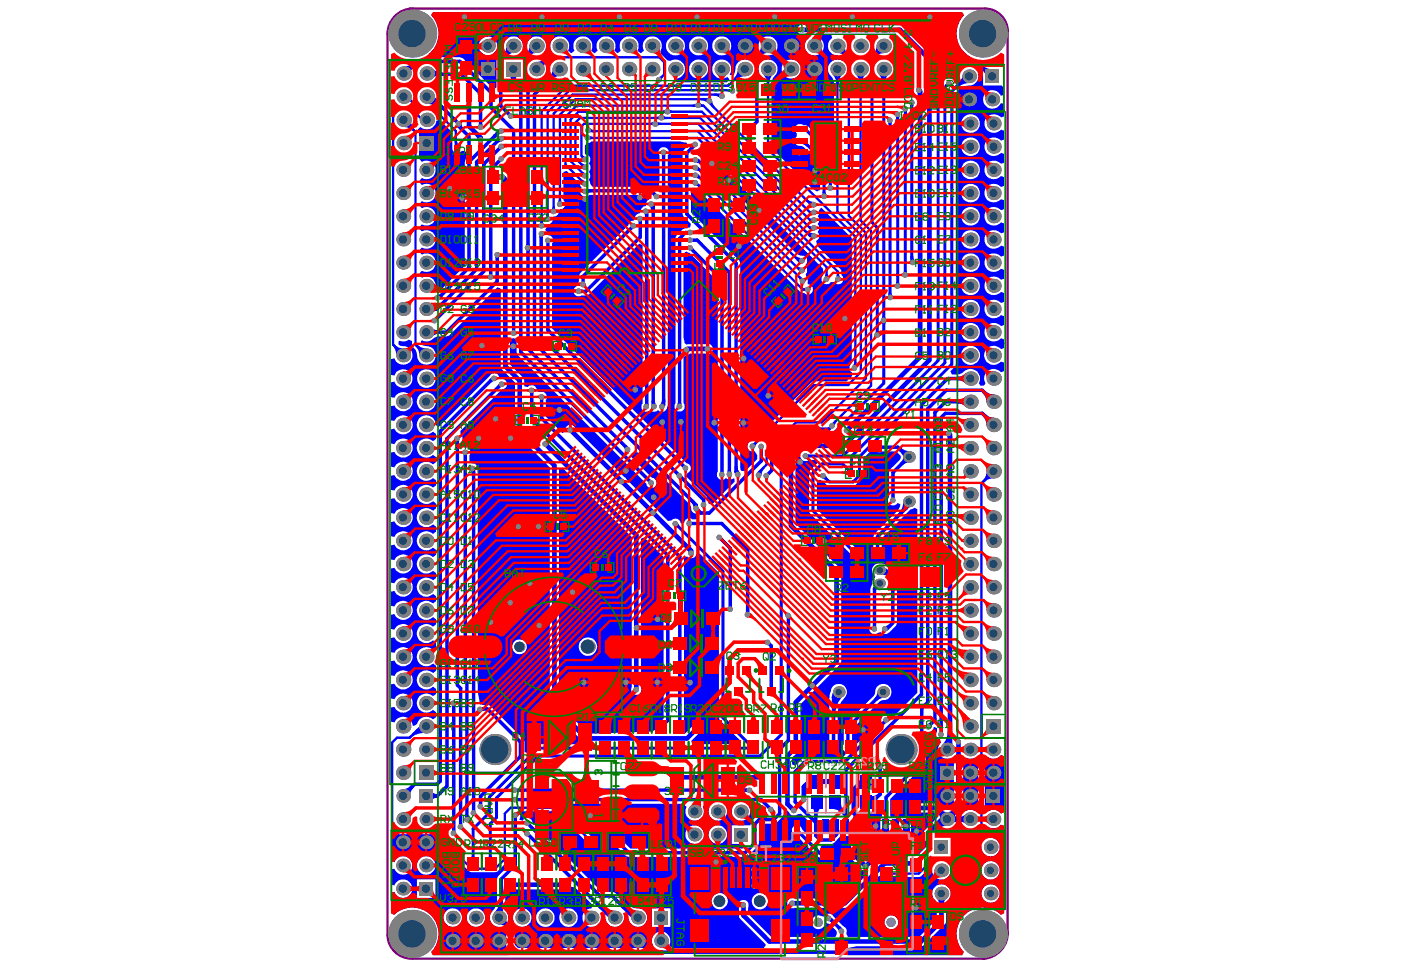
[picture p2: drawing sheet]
<svg xmlns="http://www.w3.org/2000/svg" width="289mm" height="200mm" viewBox="0 0 289 200" stroke-linecap="round" stroke-linejoin="round" font-family="sans-serif">
<path d="M79.9 7v185.9a5 5 0 0 0 5.1 4.8h117.7M84.4 1.8h118.7a4.7 4.7 0 0 1 4.7 4.7M85.1 1.8a5.3 5.3 0 0 0-5.2 5.2M207.8 6.5v185.5M207.8 192.1a5.4 5.4 0 0 1-5.1 5.6" fill="none" stroke="#800080" stroke-width=".48"/>
<g fill="#a6968d">
<circle cx="147.6" cy="177.8" r=".29"/>
<circle cx="121.7" cy="168.2" r=".29"/>
<circle cx="118.1" cy="122.1" r=".29"/>
<circle cx="111.2" cy="129" r=".29"/>
<circle cx="105.3" cy="90.4" r=".29"/>
<circle cx="98.7" cy="90.4" r=".29"/>
<circle cx="102.2" cy="86.4" r=".29"/>
<circle cx="101.2" cy="128.3" r=".29"/>
<circle cx="105.2" cy="124.3" r=".29"/>
<circle cx="109.3" cy="120.3" r=".29"/>
<circle cx="106.9" cy="108.6" r=".29"/>
<circle cx="111.1" cy="108.6" r=".29"/>
<circle cx="168" cy="37.5" r=".29"/>
<circle cx="174.2" cy="65.7" r=".29"/>
<circle cx="156.5" cy="43.4" r=".29"/>
<circle cx="146.8" cy="33.7" r=".29"/>
<circle cx="99.4" cy="71.3" r=".29"/>
<circle cx="92.8" cy="38.9" r=".29"/>
<circle cx="159.8" cy="3.5" r=".29"/>
<circle cx="127.7" cy="3.5" r=".29"/>
<circle cx="175.8" cy="3.5" r=".29"/>
<circle cx="111.8" cy="3.5" r=".29"/>
<circle cx="143.7" cy="3.5" r=".29"/>
<circle cx="191.8" cy="3.5" r=".29"/>
<circle cx="95.8" cy="3.5" r=".29"/>
<circle cx="95.3" cy="40.8" r=".29"/>
<circle cx="101.1" cy="177.3" r=".29"/>
<circle cx="97.5" cy="177.4" r=".29"/>
<circle cx="108.7" cy="169.7" r=".29"/>
<circle cx="108.7" cy="171.9" r=".29"/>
<circle cx="162.5" cy="126.9" r=".29"/>
<circle cx="127.4" cy="173.6" r=".29"/>
<circle cx="121.8" cy="173.5" r=".29"/>
<circle cx="116.6" cy="182.4" r=".29"/>
<circle cx="105.1" cy="182.4" r=".29"/>
<circle cx="136.4" cy="178.2" r=".29"/>
<circle cx="110.1" cy="152.1" r=".29"/>
<circle cx="103.5" cy="36.5" r=".29"/>
<circle cx="102.5" cy="52.5" r=".29"/>
<circle cx="101.2" cy="57.1" r=".29"/>
<circle cx="96.7" cy="30.5" r=".29"/>
<circle cx="94.3" cy="30.5" r=".29"/>
<circle cx="105.8" cy="71.4" r=".29"/>
<circle cx="105.9" cy="68.7" r=".29"/>
<circle cx="108.8" cy="51.1" r=".29"/>
<circle cx="144" cy="149.9" r=".29"/>
<circle cx="120.6" cy="152" r=".29"/>
<circle cx="99.1" cy="166.3" r=".29"/>
<circle cx="97.6" cy="167.7" r=".29"/>
<circle cx="96.3" cy="169" r=".29"/>
<circle cx="94.9" cy="170.5" r=".29"/>
<circle cx="93.5" cy="171.8" r=".29"/>
<circle cx="99" cy="146.3" r=".29"/>
<circle cx="93.5" cy="145" r=".29"/>
<circle cx="106.1" cy="162.9" r=".29"/>
<circle cx="106.2" cy="164.9" r=".29"/>
<circle cx="97.4" cy="96.6" r=".29"/>
<circle cx="95.9" cy="93.3" r=".29"/>
<circle cx="94.3" cy="90.4" r=".29"/>
<circle cx="188.9" cy="187.2" r=".29"/>
<circle cx="189" cy="171.4" r=".29"/>
<circle cx="188.8" cy="166.6" r=".29"/>
<circle cx="178.5" cy="178.7" r=".29"/>
<circle cx="157.1" cy="160.3" r=".29"/>
<circle cx="186.8" cy="170.4" r=".29"/>
<circle cx="180.6" cy="170.3" r=".29"/>
<circle cx="159" cy="166.9" r=".29"/>
<circle cx="154.6" cy="163" r=".29"/>
<circle cx="155.3" cy="154.3" r=".29"/>
<circle cx="158" cy="98.1" r=".29"/>
<circle cx="155.1" cy="92" r=".29"/>
<circle cx="101.9" cy="78" r=".29"/>
<circle cx="103.4" cy="79.2" r=".29"/>
<circle cx="102.3" cy="133.4" r=".29"/>
<circle cx="182.8" cy="180.1" r=".29"/>
<circle cx="157.1" cy="171.2" r=".29"/>
<circle cx="170.4" cy="176" r=".29"/>
<circle cx="164.3" cy="171.2" r=".29"/>
<circle cx="147.1" cy="149.8" r=".29"/>
<circle cx="140.1" cy="149.9" r=".29"/>
<circle cx="136.3" cy="149.9" r=".29"/>
<circle cx="129.1" cy="140.7" r=".29"/>
<circle cx="109.6" cy="80.5" r=".29"/>
<circle cx="111.7" cy="81.8" r=".29"/>
<circle cx="115.4" cy="84.5" r=".29"/>
<circle cx="122.6" cy="117" r=".29"/>
<circle cx="142.3" cy="140.7" r=".29"/>
<circle cx="164.1" cy="154.1" r=".29"/>
<circle cx="158.3" cy="132.5" r=".29"/>
<circle cx="159" cy="142.7" r=".29"/>
<circle cx="135.6" cy="127.7" r=".29"/>
<circle cx="141.5" cy="72.1" r=".29"/>
<circle cx="136.6" cy="87.1" r=".29"/>
<circle cx="136.5" cy="83.9" r=".29"/>
<circle cx="136.8" cy="31.4" r=".29"/>
<circle cx="140.1" cy="83.8" r=".29"/>
<circle cx="153.3" cy="73.9" r=".29"/>
<circle cx="153.3" cy="87.2" r=".29"/>
<circle cx="152.4" cy="50.8" r=".29"/>
<circle cx="152.1" cy="97.9" r=".29"/>
<circle cx="150.4" cy="97.8" r=".29"/>
<circle cx="148.8" cy="97.9" r=".29"/>
<circle cx="147.3" cy="87.2" r=".29"/>
<circle cx="142.3" cy="51.1" r=".29"/>
<circle cx="142.3" cy="49.5" r=".29"/>
<circle cx="127.2" cy="62.1" r=".29"/>
<circle cx="158.4" cy="81.6" r=".29"/>
<circle cx="140.4" cy="87" r=".29"/>
<circle cx="154.1" cy="126.7" r=".29"/>
<circle cx="134.3" cy="99.6" r=".29"/>
<circle cx="129.4" cy="92.7" r=".29"/>
<circle cx="145.1" cy="104.1" r=".29"/>
<circle cx="141.3" cy="96.5" r=".29"/>
<circle cx="140.1" cy="98.1" r=".29"/>
<circle cx="131" cy="80.4" r=".29"/>
<circle cx="145.9" cy="71.9" r=".29"/>
<circle cx="156.4" cy="98" r=".29"/>
<circle cx="189.5" cy="18.6" r=".29"/>
<circle cx="150.6" cy="125.6" r=".29"/>
<circle cx="165" cy="95.3" r=".29"/>
<circle cx="142.3" cy="47.9" r=".29"/>
<circle cx="134.9" cy="83.9" r=".29"/>
<circle cx="134.3" cy="42.1" r=".29"/>
<circle cx="133.3" cy="83.9" r=".29"/>
<circle cx="133.2" cy="43.5" r=".29"/>
<circle cx="119.3" cy="60" r=".29"/>
<circle cx="131.9" cy="45.1" r=".29"/>
<circle cx="120.2" cy="58.7" r=".29"/>
<circle cx="130.6" cy="46.6" r=".29"/>
<circle cx="175.5" cy="97.5" r=".29"/>
<circle cx="195.7" cy="17.2" r=".29"/>
<circle cx="169.7" cy="98.1" r=".29"/>
<circle cx="169.9" cy="40.5" r=".29"/>
<circle cx="171.2" cy="38.8" r=".29"/>
<circle cx="167.8" cy="42.2" r=".29"/>
<circle cx="143.4" cy="29.8" r=".29"/>
<circle cx="135.4" cy="40.5" r=".29"/>
<circle cx="131.9" cy="40.7" r=".29"/>
<circle cx="120.7" cy="39.5" r=".29"/>
<circle cx="120.7" cy="41.1" r=".29"/>
<circle cx="185.1" cy="59" r=".29"/>
<circle cx="186.6" cy="56.7" r=".29"/>
<circle cx="188.2" cy="54.1" r=".29"/>
<circle cx="183.6" cy="61.3" r=".29"/>
<circle cx="180.9" cy="69.1" r=".29"/>
<circle cx="182.2" cy="66.1" r=".29"/>
<circle cx="176.2" cy="75.9" r=".29"/>
<circle cx="166.6" cy="59.7" r=".29"/>
<circle cx="180.3" cy="129.7" r=".29"/>
<circle cx="182.4" cy="129.7" r=".29"/>
<circle cx="120.6" cy="32.9" r=".29"/>
<circle cx="120.7" cy="34.5" r=".29"/>
<circle cx="120.6" cy="36.2" r=".29"/>
<circle cx="120.6" cy="37.9" r=".29"/>
<circle cx="115.4" cy="42.1" r=".29"/>
<circle cx="114.1" cy="43.6" r=".29"/>
<circle cx="112.9" cy="45.2" r=".29"/>
<circle cx="111.7" cy="46.6" r=".29"/>
<circle cx="111.7" cy="48.2" r=".29"/>
<circle cx="112.9" cy="49.6" r=".29"/>
<circle cx="143.4" cy="33" r=".29"/>
<circle cx="143.4" cy="34.6" r=".29"/>
<circle cx="143.4" cy="36.1" r=".29"/>
<circle cx="143.4" cy="37.7" r=".29"/>
<circle cx="170.4" cy="57.6" r=".29"/>
<circle cx="172.8" cy="57.6" r=".29"/>
<circle cx="121.2" cy="28.4" r=".29"/>
<circle cx="121.3" cy="26.9" r=".29"/>
<circle cx="135.1" cy="25.6" r=".29"/>
<circle cx="136.4" cy="24.3" r=".29"/>
<circle cx="137.6" cy="23" r=".29"/>
<circle cx="165.5" cy="57.9" r=".29"/>
<circle cx="165.4" cy="55.8" r=".29"/>
<circle cx="165.4" cy="53.8" r=".29"/>
<circle cx="144" cy="21.7" r=".29"/>
<circle cx="167.8" cy="48.7" r=".29"/>
<circle cx="167.8" cy="47" r=".29"/>
<circle cx="167.8" cy="45.4" r=".29"/>
<circle cx="167.8" cy="43.8" r=".29"/>
<circle cx="146.3" cy="20.8" r=".29"/>
<circle cx="151" cy="18.7" r=".29"/>
<circle cx="148.9" cy="19.8" r=".29"/>
<circle cx="135.9" cy="16.4" r=".29"/>
<circle cx="166.1" cy="94" r=".29"/>
<circle cx="180.9" cy="113.5" r=".29"/>
<circle cx="176.6" cy="114.3" r=".29"/>
<circle cx="172.5" cy="117.9" r=".29"/>
<circle cx="183.5" cy="24.8" r=".29"/>
<circle cx="185.1" cy="23.6" r=".29"/>
<circle cx="186.6" cy="22.4" r=".29"/>
<circle cx="188" cy="21.1" r=".29"/>
<circle cx="154.5" cy="26.7" r=".29"/>
<circle cx="164.9" cy="26.6" r=".29"/>
<circle cx="164.9" cy="29" r=".29"/>
<circle cx="164.9" cy="31.5" r=".29"/>
<circle cx="171.9" cy="154.2" r=".29"/>
<circle cx="99.1" cy="26.2" r=".29"/>
<circle cx="96.7" cy="19.2" r=".29"/>
<circle cx="99.1" cy="19.3" r=".29"/>
<circle cx="105.3" cy="23.9" r=".29"/>
<circle cx="103.3" cy="32.7" r=".29"/>
<circle cx="103.3" cy="30.2" r=".29"/>
<circle cx="103.3" cy="28.6" r=".29"/>
<circle cx="103.3" cy="27" r=".29"/>
<circle cx="99.1" cy="28.9" r=".29"/>
<circle cx="90.2" cy="61.4" r=".29"/>
<circle cx="89.6" cy="66.1" r=".29"/>
<circle cx="94.6" cy="25.5" r=".29"/>
<circle cx="134.7" cy="105.7" r=".29"/>
<circle cx="142.5" cy="114.1" r=".29"/>
<circle cx="182.7" cy="170.4" r=".29"/>
<circle cx="171.6" cy="87.8" r=".29"/>
<circle cx="191.4" cy="149.9" r=".29"/>
<circle cx="182.7" cy="148.4" r=".29"/>
<circle cx="174.8" cy="154.1" r=".29"/>
<circle cx="167.5" cy="141.4" r=".29"/>
<circle cx="184.1" cy="103.2" r=".29"/>
<circle cx="174.6" cy="88.8" r=".29"/>
<circle cx="181.3" cy="92.2" r=".29"/>
<circle cx="195.6" cy="89.4" r=".29"/>
<circle cx="197.6" cy="152.9" r=".29"/>
<circle cx="165.7" cy="164.9" r=".29"/>
<circle cx="163.7" cy="167.1" r=".29"/>
<circle cx="163.4" cy="186.3" r=".29"/>
<circle cx="188.8" cy="178" r=".29"/>
<circle cx="153.3" cy="186.6" r=".29"/>
<circle cx="139.4" cy="160.3" r=".29"/>
<circle cx="181.5" cy="158" r=".29"/>
<circle cx="179.9" cy="161.2" r=".29"/>
<circle cx="179.9" cy="162.4" r=".29"/>
<circle cx="172.4" cy="114.2" r=".29"/>
<circle cx="194" cy="151.5" r=".29"/>
<circle cx="165.5" cy="6.1" r=".29"/>
<circle cx="131.2" cy="142.2" r=".29"/>
<circle cx="131.3" cy="129.5" r=".29"/>
<circle cx="117.6" cy="88.7" r=".29"/>
<circle cx="128.2" cy="99.3" r=".29"/>
<circle cx="112.4" cy="91.6" r=".29"/>
<circle cx="139.2" cy="108" r=".29"/>
<circle cx="142.1" cy="107.9" r=".29"/>
<circle cx="148.3" cy="110.8" r=".29"/>
<circle cx="100" cy="133.5" r=".29"/>
<circle cx="111.8" cy="168.4" r=".29"/>
<circle cx="130.2" cy="168.1" r=".29"/>
<circle cx="134.6" cy="168.1" r=".29"/>
<circle cx="132.4" cy="168.1" r=".29"/>
<circle cx="169.9" cy="111.6" r=".29"/>
<circle cx="171.3" cy="69.9" r=".29"/>
<circle cx="162.4" cy="60.2" r=".29"/>
<circle cx="128.6" cy="149.9" r=".29"/>
<circle cx="185.3" cy="113.9" r=".29"/>
<circle cx="135.6" cy="140.7" r=".29"/>
<circle cx="155.5" cy="179.3" r=".29"/>
<circle cx="155.5" cy="181" r=".29"/>
<circle cx="155.5" cy="182.7" r=".29"/>
<circle cx="162.6" cy="18.6" r=".29"/>
<circle cx="167" cy="18.5" r=".29"/>
<circle cx="150.3" cy="37.1" r=".29"/>
<circle cx="129" cy="97.1" r=".29"/>
<circle cx="134.8" cy="102.5" r=".29"/>
<circle cx="120.4" cy="140.7" r=".29"/>
<circle cx="173.5" cy="180.1" r=".29"/>
<circle cx="168.1" cy="35.1" r=".29"/>
<circle cx="193.7" cy="194.9" r=".29"/>
<circle cx="178" cy="150.5" r=".29"/>
<circle cx="157" cy="92.1" r=".29"/>
<circle cx="143.5" cy="104.8" r=".29"/>
<circle cx="173.6" cy="195.5" r=".29"/>
<circle cx="106.2" cy="168.1" r=".29"/>
<circle cx="168.7" cy="190.2" r=".93"/>
<circle cx="183.8" cy="190.2" r=".93"/>
<circle cx="173.5" cy="192" r=".29"/>
<circle cx="170.8" cy="189.4" r=".29"/>
</g>
<g fill="#00f">
<path d="M199 156.4l.3-.2a1.84 1.84 0 0 0 1.8 0l.6 .8v9.5l-.6 .7a2.03 2.03 0 0 0-1.9 0l-.6-.6v-9.7z"/>
<path d="M203.1 156.4l.7-.3a1.85 1.85 0 0 0 2.6-.4l.7 .2v11.6l-.7 .3a1.83 1.83 0 0 0-2.6-.4l-.7-.4z"/>
<path d="M141.1 115l.6-.3a1.03 1.03 0 0 0 1.1 .4 1.03 1.03 0 0 0 .7-.8l.8-.2 4 4v29.9l.2 .6 4.3 4.2-.3 .7h-9.7l-.3-.7 1.9-1.9a1.08 1.08 0 0 0 .4-1.7 1.08 1.08 0 0 0-1.8 .3l-1.7 1.8-.6-.2 .2-.5a1.11 1.11 0 0 0 .2-1.2z"/>
<path d="M86.7 26.2a1.98 1.98 0 0 0 2 .4 1.98 1.98 0 0 0 1.3-1.7l.7-.2 2.6 2.6v2.9a1.08 1.08 0 0 0 .5 1.2 1.08 1.08 0 0 0 1.4-.3h.7l.5 .4 .3 .7-.6 .5-.2 .7v21.4l-5.3 5.3h-.8l-.2-.2a1.91 1.91 0 0 0-.3-2.3 1.91 1.91 0 0 0-2.3-.3l-.6-.7 .6-.8a1.91 1.91 0 0 0 2.8-1.6 1.91 1.91 0 0 0-2.8-1.7l-.6-.7 .6-.7a1.91 1.91 0 0 0 2.8-1.7 1.91 1.91 0 0 0-2.8-1.7l-.6-.7 .6-.7a1.91 1.91 0 0 0 2.8-1.7 1.91 1.91 0 0 0-2.8-1.7l-.6-.7 .6-.7a1.91 1.91 0 0 0 2.8-1.7 1.91 1.91 0 0 0-2.8-1.7l-.6-.7 .6-.7a1.91 1.91 0 0 0 2.8-1.7 1.91 1.91 0 0 0-2.8-1.6l-.6-.8v-5.4l-.2-.5z"/>
<path d="M105.2 70.2l.5-.5h.3l.5 .5v2.4l.3 .6 26.5 26.5a1.07 1.07 0 0 0 1.1 1 1.07 1.07 0 0 0 1-1.1 1.07 1.07 0 0 0-.9-1.1l-4.4-4.3 .1-.6 .6-.4 .8 .1 10.6 10.6 .3 .6a1.15 1.15 0 0 0 .9 1.4l.6 .5-.2 .5-.1 .2h-.9a1.03 1.03 0 0 0-1.7 .7l-.7 .2a1.1 1.1 0 0 0-.7-1 1.1 1.1 0 0 0-1.2 .3l-.7 .1-19.2-19.2a1.05 1.05 0 0 0-1.4-.5 1.05 1.05 0 0 0-.6 1.3l-.6 .3-3.4-3.4v-3.4a1.07 1.07 0 0 0 0-1.3 1.07 1.07 0 0 0-1.3-.4l-.5-.1a1.13 1.13 0 0 0-.7-1.1 1.13 1.13 0 0 0-1.3 .2l-.7-.2v-1.5l-2.9-2.9z"/>
<path d="M120.6 30l.6-.5 .4-.1 .4-.2h18.2l1.4 .2 .2 .8-.8 .7-.2 .6v12.6l.2 .6 1.5 1.5-.2 .7-1.6 .4-1.2 1.3-.2 .6v34a1.05 1.05 0 0 0 .2 1.4 1.05 1.05 0 0 0 1.4-.1 1.05 1.05 0 0 0 .1-1.4v-9.4l.5-.5 .5-.1 .3-.2h3.2a1.05 1.05 0 0 0 1.5-1 1.05 1.05 0 0 0-1.5-.9h-4l-.3-.2-.2-1.2v-17.3l.6-.4 .6 .3 5.8 5.8v39.2a1.07 1.07 0 0 0 .2 1.5 1.07 1.07 0 0 0 1.5-.1 1.51 1.51 0 0 0 1.7 0l.1 .7-4.7 4.7-.7-.2-.4-1.3-4.2-4.3 .2-.6a1.05 1.05 0 0 0 .8-1.1 1.05 1.05 0 0 0-.9-1l-27.7-27.8v-17.5a1.03 1.03 0 0 0 .1-1.1 1.03 1.03 0 0 0-1-.6l-.2-.2-.1-.5-.2-.4 .3-.8a1.52 1.52 0 0 0 1.1-1.9 1.2 1.2 0 0 0 1.3-1.1l.3-.4a1.06 1.06 0 0 0 1-.7 1.06 1.06 0 0 0-.3-1.2v-5.8l.7-.3 2.7 2.8 .3 .7a1.12 1.12 0 0 0 .1 1.5 1.12 1.12 0 0 0 1.5 0h12.4v.8a1.32 1.32 0 0 0-.7 1.5 .99 .99 0 0 0-1 1l-.2 .5a1.06 1.06 0 0 0-1.1 1.1l-.2 .4a.99 .99 0 0 0-1.1 .9l-10 10-.2 .6v1l-.5 1a1.07 1.07 0 0 0-.5 1.5 1.07 1.07 0 0 0 1.5 .5h.9l.6-.3 10.4-10.5 .7 .3v32.7a1.08 1.08 0 0 0 .1 1.5 1.08 1.08 0 0 0 1.5-.1 1.29 1.29 0 0 0 1.7 0 1.09 1.09 0 0 0 1.2 .3 1.09 1.09 0 0 0 .6-1l.1-51.9a1.06 1.06 0 0 0-.8-1.6 1.06 1.06 0 0 0-.9 1.6v5.4l-.2 1.4-.8 .2-.4-.4-.4-.1h-12l-.5-.5v-.5l-.3-.4a1.36 1.36 0 0 0 0-1.6 1.4 1.4 0 0 0 0-1.8 1.05 1.05 0 0 0 .3-1.2 1.05 1.05 0 0 0-1-.7z"/>
<path d="M191.5 150.9a1.06 1.06 0 0 0 1.1-1l.6 .3v.6a1 1 0 0 0 .6 1.7l.2 .6a1.9 1.9 0 0 0-.3 2.5 1.9 1.9 0 0 0 2.4 .7l.6 .5v9.4a1.5 1.5 0 0 1-2.3 .4l-1-.9h-4.2a1.05 1.05 0 0 0-1.5 .9 1.05 1.05 0 0 0 1.5 1h3.5l.7 .9-2.8 2.9-.1 1.7-1.7 1.7h-7.7l-2.6 2.5-1-1.1v-3.8h2.2v-4h-.3v-.9l.9-.1v-1.2l.9-.9 .7 .3v2.8h-.4v4h6.4v-4h-4.3v-3.7l7.1-7 .2-.7v-3.3z"/>
<path d="M143.5 30.8l.7-.3 2.3 1.6 23.3 23.3v1.3a1.06 1.06 0 0 0-.1 1.6 1.06 1.06 0 0 0 1.6-.1h.7a1.08 1.08 0 0 0 1.7 .1 1.08 1.08 0 0 0-.2-1.7l-.2-1.1-4.8-4.8-.2-1a1.28 1.28 0 0 0 .4-1.9 1.29 1.29 0 0 0 0-1.7 1.23 1.23 0 0 0 0-1.5l.2-.4v-.8l.5-.6 6.3 6.3-.1 25.8a1.18 1.18 0 0 0 .1 1.9v.7l-1.1 1.1-7 .1-12.4 12.2a1.09 1.09 0 0 0-1 1.3 1.09 1.09 0 0 0 1.4 .8l.5 .8v.9l-2.4 2.5-.8-.1-.2-.6v-42.2l-.3-.6-9.9-9.9v-4.3l.5-.8 .7 .2 21.3 21.3 .3 .2h.5a1.08 1.08 0 0 0 1.8-.3 1.08 1.08 0 0 0-1-1.5v-1.1l-.4-.9a1.16 1.16 0 0 0 0-1.6v-.5a1.15 1.15 0 0 0 .1-1.3 1.15 1.15 0 0 0-1.3-.5l-.8-.4-19.7-19.8-.6-.5-.5-.1-.3-.6z"/>
<path d="M115.3 96.7l.7-.3 14.3 14.3v31.1a1.05 1.05 0 0 0 .9 1.5 1.05 1.05 0 0 0 1-1.5v-11.8a.96 .96 0 0 0 0-1.1v-17.8l.7-.3 4 4v33.4l-.7 .7a1.02 1.02 0 0 0-.9 1.4l-.7 .5-13.1 .5-6.2-6zM119.3 133.3a1.91 1.91 0 0 0 3.8 0 1.91 1.91 0 0 0-3.8 0z"/>
<path d="M197.8 18.4a3.7 3.7 0 0 1 2.6-.8 1.92 1.92 0 0 0 1.3-2.4l.4-.1 .6 .3v2.2h3.9l.5 .5v1.5l-.7 .1a1.89 1.89 0 0 0-2.9-.7 1.89 1.89 0 0 0 0 3 1.89 1.89 0 0 0 2.9-.7l.7 .1v2.6l-.7 .2a1.92 1.92 0 0 0-2.8-.1 1.92 1.92 0 0 0 0 2.8 1.92 1.92 0 0 0 2.8-.2l.7 .3v1.8l-.7 .2a1.92 1.92 0 0 0-2.8-.1 1.92 1.92 0 0 0 0 2.8 1.92 1.92 0 0 0 2.8-.2l.7 .2v1.9l-.7 .2a1.92 1.92 0 0 0-2.8-.2 1.92 1.92 0 0 0 0 2.8 1.92 1.92 0 0 0 2.8-.1l.7 .2v1.8l-.7 .3a1.92 1.92 0 0 0-2.8-.2 1.92 1.92 0 0 0 0 2.8 1.92 1.92 0 0 0 2.8-.1l.7 .2v1.8l-.7 .3a1.92 1.92 0 0 0-2.8-.2 1.92 1.92 0 0 0 0 2.8 1.92 1.92 0 0 0 2.8-.2l.7 .3v1.8l-.7 .2a1.92 1.92 0 0 0-2.8-.1 1.92 1.92 0 0 0 0 2.8 1.92 1.92 0 0 0 2.8-.2l.7 .3v1.8l-.7 .2a1.92 1.92 0 0 0-2.8-.1 1.92 1.92 0 0 0 0 2.8 1.92 1.92 0 0 0 2.8-.2l.7 .2v1.9l-.7 .2a1.92 1.92 0 0 0-2.8-.2 1.92 1.92 0 0 0 0 2.8 1.92 1.92 0 0 0 2.8-.1l.7 .2v1.8l-.7 .3a1.92 1.92 0 0 0-2.8-.2 1.92 1.92 0 0 0 0 2.8 1.92 1.92 0 0 0 2.8-.1l.7 .2v1.8l-.7 .3a1.92 1.92 0 0 0-2.8-.2 1.92 1.92 0 0 0 0 2.8 1.92 1.92 0 0 0 2.8-.2l.7 .3v1.8l-.7 .2a1.98 1.98 0 0 0-2.9-.1 1.98 1.98 0 0 0 0 2.8 1.98 1.98 0 0 0 2.9-.1l.7 .2v1.7l-.7 .3a1.98 1.98 0 0 0-2.6-.3 1.98 1.98 0 0 0-.6 2.6l-.3 .4-.7 .1-.3-.6a1.98 1.98 0 0 0-.6-2.5 1.98 1.98 0 0 0-2.6 .2l-.8 .5h-1.6l-.3-.7 .9-.8 .2-.6v-55.9zM198.2 25.5a1.95 1.95 0 0 0 3.9 0 1.95 1.95 0 0 0-3.9 0zM198.2 30.3a1.95 1.95 0 0 0 3.9 0 1.95 1.95 0 0 0-3.9 0zM198.2 35a1.95 1.95 0 0 0 3.9 0 1.95 1.95 0 0 0-3.9 0zM198.2 39.8a1.95 1.95 0 0 0 3.9 0 1.95 1.95 0 0 0-3.9 0zM198.2 44.6a1.95 1.95 0 0 0 3.9 0 1.95 1.95 0 0 0-3.9 0zM198.2 49.4a1.95 1.95 0 0 0 3.9 0 1.95 1.95 0 0 0-3.9 0zM198.2 54.2a1.95 1.95 0 0 0 3.9 0 1.95 1.95 0 0 0-3.9 0zM198.2 59a1.95 1.95 0 0 0 3.9 0 1.95 1.95 0 0 0-3.9 0zM198.2 63.7a1.95 1.95 0 0 0 3.9 0 1.95 1.95 0 0 0-3.9 0zM198.2 68.5a1.95 1.95 0 0 0 3.9 0 1.95 1.95 0 0 0-3.9 0zM198.2 73.2a1.97 1.97 0 0 0 3.9 0 1.97 1.97 0 0 0-3.9 0z"/>
<path d="M80.6 171.7l.7-.3 .4 .4 .5 .2h6.9l7.9 7.8h5.4l2.3-2.3 .3 .1 .2 .7-2.6 2.7-.1 4.7a3.7 3.7 0 0 1-1.3 2.6 2.02 2.02 0 0 0 .2 2.1 2.02 2.02 0 0 0 1.9 .8l.5 .1 .6 .6v3.2l.2 .6 .7 .6-.3 .7h-15.7l-.4-.7a5.4 5.4 0 0 0-.1-7.5 5.4 5.4 0 0 0-7.5-.1l-.7-.4v-4.2l.7-.2a1.9 1.9 0 0 0 3 .9 1.9 1.9 0 0 0 0-3.1 1.9 1.9 0 0 0-3 .9l-.7-.2v-3.1l.7-.2a1.9 1.9 0 0 0 3 .9 1.9 1.9 0 0 0 0-3.1 1.9 1.9 0 0 0-3 .9l-.7-.1zM86 178.5a1.92 1.92 0 0 0 3.8 0 1.92 1.92 0 0 0-3.8 0zM86 181.3v3.9h3.8v-3.9zM96.2 189.2a1.95 1.95 0 0 0 3.9 0 1.95 1.95 0 0 0-3.9 0zM91.5 189.2a1.92 1.92 0 0 0 3.8 0 1.92 1.92 0 0 0-3.8 0z"/>
<path d="M107.6 167.4l.2-.1h6.9l6.1 6.2a1.08 1.08 0 0 0 1.1 1 1.08 1.08 0 0 0 1.1-1.1 1.08 1.08 0 0 0-1.2-1l-6-6 .3-.6h24.7l.8 .6a1.92 1.92 0 0 0 1.7 2.8 1.92 1.92 0 0 0 1.6-2.8l.7-.6 .8 .6a1.92 1.92 0 0 0 1.6 2.8 1.92 1.92 0 0 0 1.7-2.8l.7-.6 .7 .6a1.92 1.92 0 0 0 1.7 2.8 1.92 1.92 0 0 0 1.7-2.8l.8-.6h1.3l1.4 1.3 .2 .4-.4 .6a2.34 2.34 0 0 0-3 2.1h-3.9v3.8h2.5l.1 .4-.4 .6h-23.1l-1.5-1.5a1.07 1.07 0 0 0-1.1-.9 1.07 1.07 0 0 0-1 1 1.07 1.07 0 0 0 .9 1.1l1.7 1.8 .7 .2h24l.6-.2 2.1-2.2 .1-.5v-3.6l.4-.3 3-.1 1.5-1.4 .2-1.1 .7-.2 .4 .4a1.06 1.06 0 0 0 1.8 .4l.7-.1 2.2 2.2v2.1l-.7 .2-1.3-1.2v-.3a1.06 1.06 0 0 0-1.9-.3 1.06 1.06 0 0 0 .7 1.8l4.3 4.3 .6 .2h.7a1.05 1.05 0 0 0 1.7-.8 1.05 1.05 0 0 0-1.6-.9l-.6-.3-.1-.2 .5-.5 2-.1 1.6-1.6h2.2l.1 4.6 2.2 2.4 .7 .3 .2 .7-4.8 4.9h-10.1a1.06 1.06 0 0 0-1.4 .9 1.06 1.06 0 0 0 1.4 1h10.8l6.6-6.5h.8a1.09 1.09 0 0 0 1.7 .2h5.8l.5-.2 1.6-1.7 .6 .3v.2a1.92 1.92 0 0 0 2.4 1.8 1.92 1.92 0 0 0 1.2-2.8l.8-.6h1.1l.5-.2 3.6-3.5 .6 .3a1.9 1.9 0 0 0 1.9 2.1 1.9 1.9 0 0 0 1.9-2.2 1.9 1.9 0 0 0-2.5-1.5l-.6-.4v-1.7l.7-.4 .1 .2a1.9 1.9 0 0 0 2.5-.5l.7 .2v18l-.7 .4-.5-.5a5.4 5.4 0 0 0-7.3 .8 5.4 5.4 0 0 0 .2 7.3l-.4 .7h-23.6l-.4-.7 .2-.3 .1-.5 2.1-.4h13.5l4.8-4.8v-3.8l.4-.9a1.9 1.9 0 0 0 0-2.7 1.9 1.9 0 0 0-2.7 0 1.9 1.9 0 0 0 0 2.7l.4 .9v3.1l-3.6 3.6h-14.7l-.3-.7a1.06 1.06 0 0 0-.6-1.5l-1.8-1.7a1.61 1.61 0 0 0-1.7-.9l-.6 .6-.8-.2a1.43 1.43 0 0 0-1.7 1 1.43 1.43 0 0 0 1.1 1.8 1.43 1.43 0 0 0 1.7-1.1l.3-.1 .5 .1 1.5 1.5 .1 .5-.3 .7h-13.2l-4.8-4.8v-1.3a1.06 1.06 0 0 0-.9-1.5 1.06 1.06 0 0 0-1 1.5v2.1l5.6 5.6-.5 .7h-18.8l-.7-.6 .2-.4a1.91 1.91 0 0 0-2.1-2.4 1.91 1.91 0 0 0-1.4 2.8l-.7 .6h-27.2l-.7-.7-.1-3.6 .5-.4 .2 .1a1.9 1.9 0 0 0 2.9-1.3 1.9 1.9 0 0 0-2.1-2.2 1.9 1.9 0 0 0-1.5 2.7l-.5 .4-.2-.1-.3-.3-.2-.8a1.99 1.99 0 0 0-.6-1.6v-3.5l.5-.8h11.9h.5l.5-.6 1 .2 3.5 3.5-.1 .8a1.9 1.9 0 0 0-1.9 1.9 1.9 1.9 0 0 0 1.9 1.9 1.9 1.9 0 0 0 1.9-1.9h.5l.5 .4a1.91 1.91 0 0 0 2 1.5 1.91 1.91 0 0 0 1.8-1.8l.4-.1 .6 .4a1.9 1.9 0 0 0 2.1 1.5 1.9 1.9 0 0 0 1.7-2 1.9 1.9 0 0 0-2-1.8 3.9 3.9 0 0 1-2.6-1.1l-2.3-2.2-2.5-.1-14.3-14.3-.1-.3a1.1 1.1 0 0 0-1.9-.1l-.7-.2 .2-1.1zM146.1 172.1a1.95 1.95 0 0 0 3.9 0 1.95 1.95 0 0 0-3.9 0zM141.3 172.1a1.95 1.95 0 0 0 3.9 0 1.95 1.95 0 0 0-3.9 0zM202.4 179.5a1.91 1.91 0 0 0 3.8 0 1.91 1.91 0 0 0-3.8 0zM202.4 184.2a1.91 1.91 0 0 0 3.8 0 1.91 1.91 0 0 0-3.8 0zM155 185.8a1.7 1.7 0 0 0 3.4 0 1.7 1.7 0 0 0-3.4 0zM146.8 185.8a1.69 1.69 0 0 0 3.3 0 1.69 1.69 0 0 0-3.3 0zM134.4 187.3v3.8h3.8v-3.8zM115.3 189.2a1.95 1.95 0 0 0 3.9 0 1.95 1.95 0 0 0-3.9 0zM110.5 189.2a1.95 1.95 0 0 0 3.9 0 1.95 1.95 0 0 0-3.9 0zM182.4 190.2a1.45 1.45 0 0 0 2.9 0 1.45 1.45 0 0 0-2.9 0z"/>
<path d="M82.2 70.4h.5a1.85 1.85 0 0 0 1.6-.4l.7 .3v1l.4 .5a2.71 2.71 0 0 1 .7 2 1.92 1.92 0 0 0 2.2 1.4 1.92 1.92 0 0 0 1.5-2.1 1.92 1.92 0 0 0-1.9-1.7l-1.1-.4v-.7l.2-.1 .5 .2a2.38 2.38 0 0 0 2.1-.8l.9-.2h1.6l.6-.3 9.9-9.9 .7 .3v16v.4l.2 .3 2.7 2.7 .1 10.3 7.1 7.2v49.7l6.3 6.3 .2 .4-.4 .7h-8.8l-1.9 1.8-.6-.3v-2l-.3-.6-6.7-6.8-.3-.2-1.9-.2-.5-2.5v-46.1a1 1 0 0 0-1.2-1l-.5-.5v-1.2a1.03 1.03 0 0 0 0-1.2 1.03 1.03 0 0 0-1.1-.4l-.5-.6v-.7l.1-.2a.98 .98 0 0 0-.3-1.2l-.1-.7 8.6-8.6a1.07 1.07 0 0 0 1-1.3 1.07 1.07 0 0 0-1.4-.8 1.12 1.12 0 0 0-.8-1.2 1.12 1.12 0 0 0-1.3 .5l-10.5 10.5-.6-.4a1.97 1.97 0 0 0-2.5-1.9 1.97 1.97 0 0 0-1.2 2.9 1.97 1.97 0 0 0 3.1 .4l.6 .5v1l-.6 .5-.4-.3a1.98 1.98 0 0 0-2.6 .6 1.98 1.98 0 0 0 .3 2.6 1.98 1.98 0 0 0 2.7-.1l.6 .5v1l-.6 .5-.4-.3a1.98 1.98 0 0 0-2.6 .6 1.98 1.98 0 0 0 .3 2.6 1.98 1.98 0 0 0 2.7-.1l.6 .5v1l-.6 .4-.4-.2a1.98 1.98 0 0 0-2.6 .5 1.98 1.98 0 0 0 .3 2.7 1.98 1.98 0 0 0 2.7-.1l.6 .4v1l-.6 .5-.4-.3a1.98 1.98 0 0 0-2.6 .6 1.98 1.98 0 0 0 .3 2.7 1.98 1.98 0 0 0 2.7-.2l.6 .5v1l-.6 .5-.4-.3a1.98 1.98 0 0 0-2.6 .6 1.98 1.98 0 0 0 .3 2.7 1.98 1.98 0 0 0 2.7-.2l.6 .5v1l-.6 .5-.4-.3a1.98 1.98 0 0 0-2.6 .6 1.98 1.98 0 0 0 .3 2.6 1.98 1.98 0 0 0 2.7-.1l.6 .5v1l-.6 .5-.4-.3a1.98 1.98 0 0 0-2.6 .6 1.98 1.98 0 0 0 .3 2.6 1.98 1.98 0 0 0 2.7-.1l.6 .5v1l-.6 .4-.4-.2a1.98 1.98 0 0 0-2.6 .6 1.98 1.98 0 0 0 .3 2.6 1.98 1.98 0 0 0 2.7-.1l.6 .4v1l-.6 .5-.4-.3a1.98 1.98 0 0 0-2.6 .6 1.98 1.98 0 0 0 .3 2.7 1.98 1.98 0 0 0 2.7-.2l.6 .5v1l-.6 .5-.4-.3a1.98 1.98 0 0 0-2.6 .6 1.98 1.98 0 0 0 .3 2.7 1.98 1.98 0 0 0 2.7-.2l.6 .5v1l-.6 .5-.4-.3a1.98 1.98 0 0 0-2.6 .6 1.98 1.98 0 0 0 .3 2.6 1.98 1.98 0 0 0 2.7-.1l.6 .5v1l-.6 .5-.4-.3a1.98 1.98 0 0 0-2.6 .6 1.98 1.98 0 0 0 .3 2.6 1.98 1.98 0 0 0 2.7-.1l.6 .5v1l-.6 .4-.4-.2a2 2 0 0 0-2.9 1.2l-.6 .4-.3-.1a1.95 1.95 0 0 0-1.7-1.8 1.95 1.95 0 0 0-2.1 1.2l-.7-.2v-2.9l.7-.1 .1 .2a1.97 1.97 0 0 0 3.1 .4 1.97 1.97 0 0 0-.2-3 1.97 1.97 0 0 0-3 .8l-.7-.2v-2.9l.7-.1 .1 .2a1.97 1.97 0 0 0 3.1 .5 1.97 1.97 0 0 0-.2-3.1 1.97 1.97 0 0 0-3 .8l-.7-.1v-3l.7-.1 .1 .2a1.97 1.97 0 0 0 3.1 .5 1.97 1.97 0 0 0-.2-3.1 1.97 1.97 0 0 0-3 .8l-.7-.1v-2.9l.7-.2 .1 .2a1.97 1.97 0 0 0 3.1 .5 1.97 1.97 0 0 0-.2-3.1 1.97 1.97 0 0 0-3 .8l-.7-.1v-2.9l.7-.2 .1 .2a1.97 1.97 0 0 0 3.1 .5 1.97 1.97 0 0 0-.2-3 1.97 1.97 0 0 0-3 .8l-.7-.2v-2.9l.7-.1 .1 .2a1.97 1.97 0 0 0 3.1 .4 1.97 1.97 0 0 0-.2-3 1.97 1.97 0 0 0-3 .8l-.7-.2v-2.9l.7-.1 .1 .2a1.97 1.97 0 0 0 3.1 .5 1.97 1.97 0 0 0-.2-3.1 1.97 1.97 0 0 0-3 .8l-.7-.1v-3l.7-.1 .1 .2a1.97 1.97 0 0 0 3.1 .5 1.97 1.97 0 0 0-.2-3.1 1.97 1.97 0 0 0-3 .8l-.7-.1v-2.9l.7-.2 .1 .2a1.97 1.97 0 0 0 3.1 .5 1.97 1.97 0 0 0-.2-3.1 1.97 1.97 0 0 0-3 .8l-.7-.1v-2.9l.7-.2 .1 .2a1.97 1.97 0 0 0 3.1 .5 1.97 1.97 0 0 0-.2-3 1.97 1.97 0 0 0-3 .8l-.7-.2v-2.9l.7-.1 .1 .1a1.97 1.97 0 0 0 3.1 .5 1.97 1.97 0 0 0-.2-3 1.97 1.97 0 0 0-3 .8l-.7-.2v-2.9l.7-.1 .1 .2a1.97 1.97 0 0 0 3.1 .5 1.97 1.97 0 0 0-.2-3.1 1.97 1.97 0 0 0-3 .8l-.7-.1v-3l.7-.1 .1 .2a1.97 1.97 0 0 0 3.1 .5 1.97 1.97 0 0 0-.2-3.1 1.97 1.97 0 0 0-3 .8l-.7-.1v-2.9l.7-.2 .1 .2a1.97 1.97 0 0 0 3.1 .5 1.97 1.97 0 0 0-.2-3.1 1.97 1.97 0 0 0-3 .8l-.7-.1v-3.1l.7-.1 .2 .3a1.92 1.92 0 0 0 3 .5 1.92 1.92 0 0 0-.3-3 1.92 1.92 0 0 0-2.9 .9l-.7-.1v-3.2l.7-.2 .2 .3a1.92 1.92 0 0 0 3.3 0 1.92 1.92 0 0 0-1.7-2.8l-.9-.3zM86 78.1a1.95 1.95 0 0 0 3.9 0 1.95 1.95 0 0 0-3.9 0zM85.9 82.8a2 2 0 0 0 4 0 2 2 0 0 0-4 0zM105.6 133.4a1.55 1.55 0 0 0 3.1 0 1.55 1.55 0 0 0-3.1 0z"/>
<path d="M164.1 94.5l.5-.4 .5 .1a1.03 1.03 0 0 0 1.7 .6h1.5l.3 .7-1.5 1.5-.3 .5 .1 8.1 8.7 8.8a1.07 1.07 0 0 0 1.1 1 1.07 1.07 0 0 0 1-1.1 1.07 1.07 0 0 0-1-1l-8.2-8.3v-5.8l.6-.3 .6 .3 1.1 1h.2h5.2l1.8-1.9 .1-3.8 1.7-1.7h.7a.99 .99 0 0 0 1.5 .3h2.8l.8 .8a.7 .7 0 0 1-.1 1l-2.1 2.2-.1 5.4a1.07 1.07 0 0 0 .3 1.6 1.07 1.07 0 0 0 1.5-.4l.6 .3-.4 1.1-5 5-.2 .6v2.2a1.06 1.06 0 0 0 .9 1.7 1.06 1.06 0 0 0 .8-1.7v-1.9l6-6 .8-.3 .5 .3 .1 37.8-4.9 5-.8-.1a1.05 1.05 0 0 0-1.1-.3 1.05 1.05 0 0 0-.7 .9l-5.2 5.3-.8-.2v-3l6-5.9a2.01 2.01 0 0 0 2.1-1.8 1.67 1.67 0 0 0-1.7-1.7 1.67 1.67 0 0 0-1.6 1.8l-.3 .7-6 5.9-.2 .6v3.5a1.05 1.05 0 0 0 .3 1.5v.6l-.4 .5h-7.8l-.6 .3-1.5 1.5-.6-.3v-1.4l1.1-1.1a1 1 0 0 0 .6-1.4v-8.5l3.2-3.1 5.1-5.3 .1-18.4a.91 .91 0 0 0-.3-1.3l-9.1-9.1zM180.3 116.6a1.42 1.42 0 0 0 .2 2.2 2.96 2.96 0 0 0-.7 1.9l-.3 .7v7.7a1.07 1.07 0 0 0 .2 1.4 1.07 1.07 0 0 0 1.4 0l.5-.1a1.27 1.27 0 0 0 1.9-.1l.6-.6a1.86 1.86 0 0 0 .9-1.2v-9.4l-.3-.6-1.1-1.2a3.2 3.2 0 0 0-2.3-1.1h-.4zM171.8 141.5l-.4 .8-.4 1.5v9.9a1.05 1.05 0 0 0 1 1.5 1.05 1.05 0 0 0 .8-1.7v-6.3a5.4 5.4 0 0 1 1.6-3.6 1.68 1.68 0 0 0-.4-2.2 1.68 1.68 0 0 0-2.2 .1z"/>
<path d="M89.4 2.5h108.9l.5 .7-.5 .5a5.5 5.5 0 0 0 1.7 8l-.2 .6-3.7 .1-2.8 2.8-.7-.3v-3l-6.6-6.6-20.1-.2a1.06 1.06 0 0 0-1.4 .9 1.06 1.06 0 0 0 1.2 1.1h.9l.2 .7a1.96 1.96 0 0 0-.3 3 1.96 1.96 0 0 0 2.9 0 1.96 1.96 0 0 0-.4-3l.2-.7h2.2l.2 .7-.3 .3a1.94 1.94 0 0 0-.4 2.1 1.94 1.94 0 0 0 1.9 1.2l1.1 .3 .1 .8-.2 .1-.1-.1a1.97 1.97 0 0 0-2.6 .5 1.97 1.97 0 0 0 .3 2.7l.3 .4 .3 1.1v13.2l-.7 .3-4.7-4.6-1.2-.5a1.07 1.07 0 0 0-1.3 .4 1.07 1.07 0 0 0 .2 1.4v.8l-.1 .1a1.14 1.14 0 0 0-.2 1.3 1.14 1.14 0 0 0 1.3 .5l.6 .4 3.2 3.2v5.5l-.6 .3-1.1-.8-8.3-8.2v-13.3a2.6 2.6 0 0 1 1-2 1.98 1.98 0 0 0-.2-2.2 1.98 1.98 0 0 0-2.2-.6l-.2-.2 .3-.6 .5-.2a1.96 1.96 0 0 0 2.1-1.9 1.96 1.96 0 0 0-2-2 1.96 1.96 0 0 0-2 2 3.6 3.6 0 0 1-1.1 1.9l-.1 .8-.6 .3-.5-.2a1.98 1.98 0 0 0-2.4 2l-.3 1.1-.8 .1-.1-.2 .1-.1a1.98 1.98 0 0 0-1.4-2.9 1.98 1.98 0 0 0-2.3 2.3 1.98 1.98 0 0 0 2.9 1.4l.2-.2 .5 .6-.6 .6-10.5-.1v-.7h.4a1.97 1.97 0 0 0 1.3-2.7 1.97 1.97 0 0 0-2.8-.9 2.58 2.58 0 0 1-2.1-2.1 1.98 1.98 0 0 0-1.7-3 1.98 1.98 0 0 0-1.7 3l-.7 .5-.6-.5a1.98 1.98 0 0 0-1.8-3 1.98 1.98 0 0 0-1.7 3l-.6 .5-.7-.5a1.98 1.98 0 0 0-1.7-3 1.98 1.98 0 0 0-1.7 3l-.7 .5-.7-.5a1.98 1.98 0 0 0-1.7-3 1.98 1.98 0 0 0-1.7 3l-.7 .5-.7-.5a1.98 1.98 0 0 0-1.7-3 1.98 1.98 0 0 0-1.7 3l.2 .6-1.2 .1-.5-.5 .2-.2a2.01 2.01 0 0 0-1.5-3 2.01 2.01 0 0 0-2.3 2.4l-.7 .4-.2-.1 .1-.2a1.97 1.97 0 0 0-1.7-2.5 1.97 1.97 0 0 0-2.2 2 3 3 0 0 1-1.3 2.3l-.2 .6v5.7l-.7 .3-6.2-6.4-.6-.2h-6.2l-.3-.7 .4-.3a5.4 5.4 0 0 0 .1-7.6zM98.7 9.5a1.92 1.92 0 0 0 3.8 0 1.92 1.92 0 0 0-3.8 0zM146.9 9.5a1.98 1.98 0 0 0 3.9 0 1.98 1.98 0 0 0-3.9 0zM142.1 9.5a1.98 1.98 0 0 0 3.9 0 1.98 1.98 0 0 0-3.9 0zM137.3 9.5a2 2 0 0 0 4 0 2 2 0 0 0-4 0zM161.2 14.3a1.98 1.98 0 0 0 3.9 0 1.98 1.98 0 0 0-3.9 0zM142.1 14.3a1.98 1.98 0 0 0 3.9 0 1.98 1.98 0 0 0-3.9 0z"/>
</g>
<path d="M83.2 164.1h.1" fill="none" stroke="#00f" stroke-width=".72"/>
<path d="M82.4 22.4h2.4M83.3 20.1h.8M88 24.7l-.9 .2h1M83.2 73.1v.2M86.8 149.8h1.1" fill="none" stroke="#00f" stroke-width=".48"/>
<circle cx="87.4" cy="12.7" r=".36" fill="#00f"/>
<path d="M86 12.7h1.4M90.6 61.3l-.4 .1M97.4 96.6l.3 .3M94.3 141.3l.7 .6M99 146.2v.1M90.8 161.1l-.7 .6M96.3 168.9l.1 .1M99.1 164.2v2.1M103.3 188.8l-.4 .4" fill="none" stroke="#00f" stroke-width=".72"/>
<path d="M94 30.2l.3 .3M99.1 26.2h.1" fill="none" stroke="#00f" stroke-width=".48"/>
<path d="M99.1 28.4v.5" fill="none" stroke="#00f" stroke-width=".95"/>
<circle cx="102.1" cy="28" r=".36" fill="#00f"/>
<g fill="none" stroke="#00f" stroke-width=".72">
<path d="M105.9 9.5v.3M103.1 28.6h.3M103.3 27h-.2l-1 1M120.9 39.3l-.2 .2M111.7 48.2h-.1M133.2 43.5l.2 .2M134.3 42.1l.4 .3M129.6 92.6l-.1 .1M133.4 83.8l-.1 .1M136.9 83.5l-.4 .4M135.7 127.7h-.1M137.7 148.5l-1.4 1.4"/>
<path d="M105.3 195.1l1.2 1.2M126 189.2h.8"/>
</g>
<path d="M117.6 88.7h.1" fill="none" stroke="#00f" stroke-width=".95"/>
<path d="M119.3 23l-1.6 1.7M119.6 24.3l-.9 1M121.3 26.9l.2 .2M136.9 31.4l-.1 .1M121.3 189v.2" fill="none" stroke="#00f" stroke-width=".48"/>
<circle cx="137.7" cy="23" r=".24" fill="#00f"/>
<path d="M136 11.8l1 1M137 15.4l-1.3 1.2" fill="none" stroke="#00f" stroke-width=".48"/>
<path d="M140.2 149.8v.1" fill="none" stroke="#00f" stroke-width=".72"/>
<circle cx="140.2" cy="83.8" r=".36" fill="#00f"/>
<g fill="none" stroke="#00f" stroke-width=".72">
<path d="M153.6 9.3v.2M163.2 8.8v.7M141.3 47.9h1.1M148.1 56.9l.8 .8M152.4 50.8l1 .9M151.8 97.2l.4 .4v.3M143.6 104.2v.6M145.1 103.1v1M167.5 141.4h.1M156.6 169l-.9 .9M157.1 160.3l-.1 .2M157.2 179.4l-1.6 1.6v.4"/>
<path d="M160.8 167.8l-1.2 1.2M167.7 165.8l.1 .1M168.2 172.3l.9 .9M168.4 165.5l-.2 .2M161.3 188l-1.3 1.5"/>
</g>
<path d="M148.9 19.5v.3M150.9 18.6l.2 .1M143.4 37.7h.2M143.5 34.6h.3M143.5 36.1h.4M143.5 33h.5M146 20.5l.3 .3v.4M165 55.8h.2M165.4 53.8l-.2 .2h-.3M156.5 97.4l-.1 .7" fill="none" stroke="#00f" stroke-width=".48"/>
<path d="M165.1 91.9l-2 2M166.9 161.2h1.5" fill="none" stroke="#00f" stroke-width=".95"/>
<circle cx="166.6" cy="59.7" r=".24" fill="#00f"/>
<path d="M167 45.4h.7M167 47h.8M167.1 43.8h.6M167.3 42.2h.5M167.9 43.8l.3 .1M172.8 57.6h.1M177.5 45.5l2.1 2.1M176.2 75.9l.2 .3" fill="none" stroke="#00f" stroke-width=".48"/>
<path d="M171.6 87.8l-.7 .7M174.5 88.8h.1M171.9 154.1v.1M173 142.7l-1.1 1.1M172.4 172.2l-1 1M174.4 168.1v2.3M178.6 165.5l-.1 1.3M178.6 161.2h.7M170.9 189.4h.2" fill="none" stroke="#00f" stroke-width=".72"/>
<path d="M169.9 40.4l.1 .1M173.8 95.7l1.8 1.8" fill="none" stroke="#00f" stroke-width=".62"/>
<path d="M176.5 168v2.4M177.7 161.2h.9M179.3 161.2h.7" fill="none" stroke="#00f" stroke-width=".95"/>
<circle cx="182.7" cy="170.4" r=".36" fill="#00f"/>
<path d="M182.5 129.7h.4M181.5 158v.1M182.7 170.4h.1" fill="none" stroke="#00f" stroke-width=".72"/>
<path d="M182.3 66v.1M183.5 61.2l.1 .1" fill="none" stroke="#00f" stroke-width=".62"/>
<path d="M188.3 172.9l-.1 .1" fill="none" stroke="#00f" stroke-width=".48"/>
<circle cx="186.8" cy="170.4" r=".36" fill="#00f"/>
<g fill="none" stroke="#00f" stroke-width=".72">
<path d="M99.1 19.3v6.9M99.5 6.4l-1.3 1.4M101.2 19.1v3.1M105.9 14.2v3l1.5 1.5M189.5 18.6l.1 .1M88.1 29.6v.9M94.6 25.5v.6M95 37.4v3.4M163.1 29.6l1.8 1.9M95 40.5l.3 .3M102.5 52.5h.1M120.7 41.1h.1"/>
<path d="M132 45.1v3.8M141.3 47.9l-1.1 1.3M103.4 79.2h.1M119.3 60l.1 .1M153.4 73.9v13.3M109.7 80.5v5.9M111.7 81.8v4.4M115.4 83.3v1.2M131 80.4v3.5M147.2 87l.2 .2M157 92.1v2.9M159.2 93.9v3.1"/>
<path d="M184.2 97.4v5.8M187.2 94.2h1M195 85.2l-.9 .9M204.9 87.6h.1M143.6 104.8l.9 1h1.8M181.5 117.6h1.1M188.2 103.4l-.4 .4M180.3 121.4v8.3M184.1 128.5l-1.2 1.2M96 140.4l.3 .3M107.3 153v3M110.2 152v.1"/>
<path d="M120.7 152l.1 .1M181.5 158.1v5.7M182.8 148.4v.1M191.3 144.8l-1.2 1.3M191.5 149.8v.1M195 154.5v.9M195.7 154.2l-.4 .4M92.2 162.1l-2 2M106.3 168.1v10.3M155.7 169.9v3.9M157.3 171.4l-.1-.2v8.2M168.2 169.6v2.7"/>
<path d="M172.4 170.4v1.8M178.5 166.8v3.6M186.9 170.4h-.1M102.9 189.2v1.1M103.3 181.3v7.5M105.3 191.6v3.5M116.6 182.4h.1M130.9 193.8v.2M160 185.4v4.1"/>
</g>
<path d="M137 12.8v2.6M118.9 21.8l-2.3 2.3M143.4 29.8h.3M167.1 48.7h.8M170.5 55.1v2.5M172.8 56v1.6M188.2 103.4h-.7l.3 .4M195 155.4l.4 .4M104.1 167.8v9.3l-2 2" fill="none" stroke="#00f" stroke-width=".48"/>
<path d="M182.3 14.2v.1M195.7 17.2l-.8 .8M201.7 13.1l1.6 1.6M169.9 33.3v7.1M171.2 31.8v7M188.1 21.1l-.1 .1M188 53.9l.3 .2M175.6 94.1v3.4M97.6 170.9v6.5" fill="none" stroke="#00f" stroke-width=".62"/>
<path d="M189.6 18.7l.2 .1M141.8 71.9l-.2 .2M172.5 117.8v.1M120.8 152.1l.1 .2M176.1 167.6l.4 .4M176.5 170.4v6.2M191.5 171.8v1.7l-2.3 2.2M193 166.6l2.3 2.3h-1M153.3 186.6v2.2M174.2 194.1h.1M194.1 184.3v5.6" fill="none" stroke="#00f" stroke-width=".95"/>
<circle cx="204.9" cy="82.8" r=".36" fill="#00f"/>
<g fill="none" stroke="#00f" stroke-width=".72">
<path d="M85 13.6a2.15 2.15 0 0 0-.6 1.6M85.6 13.1a3.3 3.3 0 0 1-2.3 1M86 12.7l-2.7 2.6M87.4 12.7h7.5l6.3 6.4M88.1 15.3h7l4 4M88.8 14.4a3.2 3.2 0 0 0 2.3 .9M90.4 15.3a2.19 2.19 0 0 0-1.6 .6M98.2 7.8v4.2l2.2 2.2h.2M98.5 12.3l.8 .6 1.3 .3M99 12.8a2.11 2.11 0 0 1 .6 1.4M99.5 6.4h61.3l2.4 2.4M104.8 9.5l-.3 1.3-.8 1.2"/>
<path d="M105.1 15l.6 1.1 .2 .9 .1-.9 .7-1.1M105.5 9.5l-.2 .6-.4 .6M105.9 10.6l-.8 .1-.6 .4M105.9 9.8l-2.6 2.6v9.4l2.1 2.1M107.4 18.7v53.9l26.9 27M108.9 17.3v54.6l20.7 20.7M109.6 9.5l-.2 .8-.6 1.1M110.7 10.6l-.9 .1-1.1 .7M110.7 9.5l-2.3 2.3v4.9l.5 .5M114.3 14.2l-.1 .9-.7 1.1M115.4 15.3l-.8 .2-1.1 .6M115.4 14.2l-5.2 5.3v51.3l33.4 33.4"/>
<path d="M155.2 7.7l-.9 .5-.7 .1M155.7 7.2l-.6 .8-.3 1.5M156.4 6.4l-2.8 2.9M157.3 9.5l-.1 .8-.7 1.1M158.4 10.6l-.9 .1-1 .7M158.4 9.5l-2.3 2.3v13.3l-1.6 1.6M160.8 6.5l.9 1.3 .3 1.7M162 7.7l.6 1 .1 .7M162.4 8l.8 .4M162.5 18.7a2.15 2.15 0 0 1 .6 1.6M163.4 18.8l-.8 .3M164.6 17.5l-.7 .5-1.3 .4"/>
<path d="M166.8 14.2l-.1 .9-.7 1.1M167.9 15.3l-.8 .2-1.1 .6M167.9 14.2l-4.8 4.9v10.5M88 20.4a3.4 3.4 0 0 1 2.4 1M88 21.1l1.2 .1 1 .4 1.4 1M88.1 20.1h1.1l5.4 5.4M88.1 30.5l6.9 6.9M88.5 29.5l.3 1.4 .6 .8M89.1 29.5a4.9 4.9 0 0 0 1.5 3.5M94.6 26.1l2.1 2.1v2.3M94.9 25.5l.1 .7 .4 .6M95 39.5l.1 .6 .4 .6"/>
<path d="M99.1 25.6l.2 .5M101.2 22.2l4.7 4.7v41.8M102.1 28l-5.4 5.4v21.8l-6.1 6.1M103.1 28.6l-4.8 4.8v22.1l-8.2 8.2M103.3 27.2l-.8 .4M103.4 28.8l-.9 .4M103.4 30.2l-3.6 3.6v22.2l-10.2 10.1M103.4 32.7l-2.2 2.2v22.2M120.9 39.3h13.3l1.2 1.2M121.5 39.4l-.6 .3M136.9 31.4v52.1M143.4 29.8l-1.8 1.7v12.6l10.2 10.2v42.9l.1 .2 .3 .3"/>
<path d="M102.5 52.5v5.5l-10.4 10.5h-4.2M102.7 52.7l-.2 .4M108.7 51.2l.2 .5M108.9 50.5l-.2 .4M111.6 48.2v21.4l33.5 33.5M111.8 48.3l-.2 .6M113 49.6v18.5l28.4 28.4M119.5 59.9l.5 .2M120.7 41.1l-5.2 5.2v13.7l2 2.1h9.7v14.4l3.8 3.9M130.7 46.6l-10.5 10.4v1.7M131.8 40.6l-.5 .3-.6 .2M131.9 45.2l.1 .5"/>
<path d="M132 40.7l-.3 .4h-10.9M132 48.9l-11.2 11.2h-1.4M133.1 43.7l.2 .7M133.4 43.7v40.1M134.2 42.2l.3 .6 .2 .7M134.7 42.4v41.2l.2 .3M140.2 49.2v34.6M142.4 49.5h1.4l6.6 6.7v41.6M142.4 51.1l5.7 5.8M148.9 57.7v40.1M153.4 51.7v22.2M87.9 63.7h2.2"/>
<path d="M88.7 67.7l1 .7 .8 .1-1.2 .3-.6 .5M88.8 63.1a1.62 1.62 0 0 0 1.3 .6M90.1 63.7a1.62 1.62 0 0 0-1.3 .7M91 60.9l-.8 .3M101.7 78l-10.9 10.9v72.2M101.9 78.2l-.8 .3M103.4 79.2l-11.2 11.3v71.6M103.5 79.4l-.5 .2M105.9 71.4v2.3l9.5 9.6M197.4 78l1.3 .3 .7 .5M199.4 77.3l-.7 .5-1.3 .3M200.2 78.1h-4.8l-5.4 5.4v59.7l-15.6 15.6v9.3l-2.6-2.6"/>
<path d="M94.3 90.4v50.9M96 93.3v47.1M97.3 96.8l.4 .9M97.7 96.9v70.8M109.7 86.4l28 28.1v34M111.7 86.2l28.5 28.6v35M129 92.1l.2 .6M131 83.9l3.1 3.1h13.1M133.4 83.3l-.2 .4M134.7 82.8l.4 .9M136 87l.5 .2M136.9 82.5l-.2 .7-.3 .5"/>
<path d="M137.2 87l-.4 .2M140.1 83.2l.2 .5M146.5 87l.7 .3M150.4 97.2l.2 .5M151.8 96.4l.1 .7 .4 .6M151.8 97.2l.2 .6M153.8 86.7l-.2 .5M157 95l-10.7 10.8M158.2 81.6l-.1 .6-.3 .4M158.5 81.6v.4l-5.1 5.1M159.2 97l-1.1 1.1M165 95.3v11.4l7.5 7.5"/>
<path d="M170.9 88.5h-6.3l-5.4 5.4M181.4 92.2h3.8l2 2M185.5 92.6l1.1 .6 .9 .2M186.2 93.3l.4 .9M186.6 94.2l-.1 .7-.4 .6M187.4 94.2l-3.2 3.2M187.5 95l-.7 .2-.9 .5M194.1 86.1v65.4M195 85.2h7.6l2.3 2.4M197.4 82.8l.9 .1 1.1 .7M199.4 82.1l-1.1 .6-.9 .1M200.2 82.8h-5.2l-2.2 2.2v63.4l-1.3 1.4"/>
<path d="M203 85.6l.5 .8 .3 1.2M203 80.9l.5 .7 .3 1.2M203 80.9l1.1 .7 .8 .1M203.1 85.7l1 .7 .8 .1M204.9 82.8l-2.4-2.3h-7.4l-3.8 3.8v60.5M122.6 117h1l5.5 5.5v18.2M142.2 107.9h6.6l5.4 5.4v13.4M142.8 103.3a2.15 2.15 0 0 1 .6 1.5M148.4 110.8l2.2 2.3v12.5M169.4 111.2l.6 .2M170.2 111.6l.2 .5M181.7 117.5l.7 .1 .6 .4"/>
<path d="M181.8 118.2a3.1 3.1 0 0 1 2.3 .9M182.6 117.6l1.5 1.5M184.1 119.1v9.4M186.6 103.4l-.2 1.5-.9 1.2M187.4 103.4a2.15 2.15 0 0 1-.7 1.5M187.8 103.8l-6.8 6.9v2.8M102.3 133.4v10.8l7.9 7.8M135.6 127.7v13M135.8 127.8l-.2 .5M158.3 132.5l.8 .7v9.5M162.6 126.9v25.8l-1.8 1.8v13.3M181.3 120.9l-.7 .3"/>
<path d="M181.5 120.3l-1.2 1.1 .3-.4 .1-.6M183.5 129l-.5 .4-.5 .1M93.6 145v26.8M95 141.9v28.6M96.3 140.7v28.2M99 146.2h1.5l6.8 6.8M99.7 146.2l-.5 .2M107.3 156l-8.2 8.2M109.8 151.6l.1 .5M140.2 149.3l-.2 .4M142.4 140.7l4.8 4.9v4.2M171.9 153.6l.2 .4"/>
<path d="M171.9 143.8v10.3M172.6 142.3l-.6 .9-.1 .7M173.1 142.8l-.9 1.3-.3 1.5M173.6 143.3l-1.1 1.6-.5 1.2-.1 1.2M181.3 142.7l-.1 .8-.5 .6M181.7 158.2l-.2 .4M182.2 143.6l-.8 .1-.7 .5M182.2 142.7l-7.3 7.3v4.1M182.5 148.4l-.1 .5M182.8 148.5l-8.5 8.5h-8.2l-2.1 2.2v6.2l4.2 4.2v-3.9M190.1 146.1v10.9l-7.4 7.4v6M191.9 149.3l-.2 .6"/>
<path d="M84.9 162.4l-.6 .4-1.1 .3M85 162.2l-.5 .7-.3 1.2M87.9 173.7l3.1 3.1v14.8l2.4 2.4M87.9 164.1h2.3M88.7 163.5a1.86 1.86 0 0 0 1.5 .6M88.9 173.7l.3 1.1 .5 .7-1-.6-.8-.2M90.1 161.7h-4.6l-2.3 2.4M90.2 164.1a1.86 1.86 0 0 0-1.5 .7M96.3 168.2l.2 .6M106.2 162.9l48.4 .1M106.2 164.9h50.8l2 2M106.3 178.4l-3 2.9"/>
<path d="M108.7 169.7l15.1 15.1h2.5l4.4 4.4h.9l-.7-.6M108.7 171.9l17.3 17.3M127.5 173.6l2.2 2.2h24l2-2M136.4 178.2l2.8 2.8h16.4l4.4 4.4M154 162.9l.5 .2M156.6 169h3M157.3 171.4h4.3M157.4 171.1l.7 .3M159.2 171.4l1 .2 .6 .5M160.8 170.7l-.9 .5-.7 .1M164.4 171.2l4.7 4.8h1.4M167.8 166.3l.3 .4 .1 .6"/>
<path d="M169 166.3l-.5 .7-.3 1.2M169.1 173.2h2.3M172 171.3l-.2 1.2-.4 .7M172.1 171.5l.2 .5M172.2 166.6l.6 .1 .4 .3M172.6 171.5l-.2 .5M172.8 171.2l-.1 .5-.3 .4M173.1 165.7l.3 1.2 .4 .6M174.2 169.4l.2-.5 .2 .5M178 166.3l.4 .6 .1 .8M178.5 168.9l-.2 .5M178.6 168.9l.2 .5"/>
<path d="M178.8 164.4a2.62 2.62 0 0 0 2.7-.6l-3 3M179 166.3l-.2 .1-.6 .1M179.2 166.3a2.11 2.11 0 0 0-.6 1.5M179.8 165.5a1.43 1.43 0 0 1-1.4 .3M180.7 164.6a2 2 0 0 1-2.1 .5M182.7 168.8l-.2 .6M188.8 178h.1M93.4 193l-.8-.2-1-.6 .6 1 .1 .8M102.9 189.2l2.4 2.4M103.3 187.4l-.2 1-.4 .6M103.3 187.7l.4 .8M103.3 185.6l-.3 1.6-.8 1.3"/>
<path d="M104 189.2l.1 .8 .6 1-1-.6-.8-.1M123.7 186.9l1.4 .9 1.7 .4M124.9 188.1l1.1 .7 .8 .1M128.3 186.8a4.6 4.6 0 0 0 3.3 1.4M129.5 188.1l1.2 .6 .9 .2M133.4 192.2l-.7 .5-1.1 .3M133.4 192.2l-.5 .7-.3 1.1M155.4 181l-.2 .7-.4 .6M155.4 180.8l-.4 .2M155.6 182.9a3.4 3.4 0 0 0-2.5 1M155.6 182.2l-.7 .1-.5 .4M155.6 181.4l-10.3 10.4h-11.5l-2.2 2.2"/>
<path d="M156.1 180.5l-.5 .3M159.4 188l.4-.6 .2-.8 .1 .8 .4 .6M161.2 188l-.7 .2-.5 .3M162.9 188l-1.3 .3-1.1 .8M170.9 189.6l.8 .3M171.1 189.4l2.5 2.5v.1M173.1 191.3l.3 .7M173.6 195.5l-.8 .8h-66.3M186.1 188l1.3 .3 1.1 .8M187.8 188l.7 .2 .5 .3M188.9 187.2l-.8 .8h-26.8a.67 .67 0 0 0-.6 .6M188.9 187.2l-.3 .7"/>
<path d="M188.9 187.2l.1 .2 .4 .4M188.9 187.2v2.1l.2 .2"/>
</g>
<g fill="none" stroke="#00f" stroke-width=".48">
<path d="M110.7 13.5l.7-.2 .6-.4-.4 .6-.2 .7M110.7 13l1.3-.3 .8-.6-.6 .8-.3 1.3M135.9 16.1l.6-.2-.3 .5M136 11.8h-22.9l-2.4 2.4M147.3 19.5l.8 .2 .6 .4M148.9 19.5h-30.8l-3.9 3.9v20.2M149.9 18.6l1 .4M150.9 18.6h-33.4l-4.6 4.5v22.1M152.4 14.2l-.4 1.4-.5 .8M152.9 14.2l-.2 .8-.4 .6 .6-.5 .7-.1M153.6 15.5l-1.3 .3-.8 .6M153.6 14.2l-3.4 3.5h-33.2l-5.3 5.2v23.7"/>
<path d="M157.5 15.1l.7 1.2 .2 1 .1-1 .8-1.2M157.8 14.8l.4 .6 .2 .7 .1-.7 .4-.6M158.4 14.2v16.6l18 18v27.4M171.8 15.1l.6 .8 .3 1.4 .2-1 .7-1.2M172.2 14.8l.4 .6 .1 .7 .2-.7 .4-.6M172.7 14.2v29.4l4.8 4.9v28.2l-2.6 2.7h-7.1l-12.6 12.6M172.7 9.5l2.3 2.3v32.7l3.6 3.5v30l-9.1 9.1h-5.3l-6.1 6.1v2.6l-1.6 1.6M173.5 9.5l.1 .7 .4 .6-.6-.4-.7-.2M174 9.5l.3 1.3 .5 .8-.7-.6-1.4-.3M176.6 15.1l.7 1.2 .2 1 .1-1 .8-1.2M176.9 14.8l.4 .6 .2 .7 .1-.7 .4-.6M177.5 14.2v31.3"/>
<path d="M82.4 22.4l-1.3 1.4v47.2M83.3 25.5l.6 .1 .6 .4M83.3 26l.8 .1 1.2 .7M83.3 24.9l2.4 2.3v43.8l2.2 2.3M84 24.7l.2 .8 .4 .6M84.1 20.1l2.4 2.4h3l4.5 4.5v3.2M84.5 24.7l.3 1.4 .6 .8M84.8 22.4l2.5 2.5M94 28.9l.1 .7 .5 .7M116.6 24.1v9.8l4 4M117.7 24.7v8.5l3 3M118.7 25.3v7.3l1.8 1.9"/>
<path d="M118.9 21.8h26.2M119.3 23h25.4l22.3 22.4M119.6 24.3h24.8l22.6 22.7M119.8 33.8l.9 .4M120 37.3l.7 .3M120.2 37.5l.1 .4M120.7 35.9l-.6-.2 .2 .5M120.7 32.6l-.6-.3 .2 .6M120.7 32.9l-.8-.8v-6l.5-.6h23.6l23.1 23.2M121.2 28.4h22.7l26.6 26.7M121.4 28.2l.6 .2-.6 .3M121.5 27.1h22.4l28.9 28.9"/>
<path d="M121.5 26.6l.5 .3 .6 .2M134.3 25.5l.7 .3M135 25.3l-.5 .2M135.4 25.3l.5 .2M135.8 24.3l.4 .2M136.1 25.5l-.7 .3M136.2 24l-.7 .3M136.7 24l.6 .3M137.1 24.3l-.4 .2M137.4 22.8l-.5 .2 .5 .3M137.9 22.8l.6 .2-.6 .3M143.4 38.1l.9 .3"/>
<path d="M143.4 34.9l.7 .1 .6 .4M143.4 32.8l.7 .3M143.4 33.3a2.05 2.05 0 0 1 1.5 .6M143.4 36.5l.8 .1 .6 .4M143.4 21.8l.4 .1M143.6 37.7l22 22h1M143.8 21.5l-.8 .3M143.8 34.6l21.2 21.2M143.9 36.1l21.7 21.8M144 33l20.9 21M144.3 21.5l.8 .3M144.6 21.8l-.3 .1"/>
<path d="M144.7 20.5l.7 .1 .7 .4M145.1 21.8l22 22M146 20.5h-27.3l-3.2 3.2v18.4M146.3 21.2l21 21M146.6 20.8l.2 .7 .4 .6M111.5 46.3l.2-.6 .2 .6M112.7 44.9l.2-.5 .3 .5M113.9 43.4l.3-.6 .2 .6M115.2 41.9l.3-.6 .2 .6M163.7 52.7l.6 .5 1.1 .2M164.2 54.9l.5 .4 .7 .2M164.5 53.5l.9 .4"/>
<path d="M164.9 57.2l.3 .7M165.1 57.4l.5 .2M165.6 55.8h.1M165.8 59.7l.6 .2M165.9 47.5l.7 .5 1.3 .3M166.3 41.2a2.19 2.19 0 0 0 1.5 .7M166.4 59.5l-.6 .2M166.7 48.3l.6 .4 .6 .1M167.1 48.7l.6 .2M167.1 42l.7 .4M167.3 43.8l.4 .2M167.6 43.6l-.5 .2"/>
<path d="M167.7 46.8l-.6 .2 .6 .2M167.7 45.1l-.6 .3 .6 .2M167.7 48.4l-.6 .3M170.2 57.3l.3-.6 .2 .6M172.8 56.9l-.2 .4M172.8 56.6l.3 .7M179.6 47.6v32l-8.2 8.2M81.1 71a3.1 3.1 0 0 1 .9 2.3M81.1 71l2.1 2.1M81.4 71.3l1 .7 .8 .1M81.9 71.8a2.01 2.01 0 0 1 .5 1.5M82.2 72.2l.4 .3 .6 .1"/>
<path d="M87.9 72.6l-.6-.2-.6-.3 .4 .5 .1 .7M87.9 72.1l-.9-.1-1.1-.7 .5 .7 .3 1.3M176.4 74.7l-.4 .9M155.2 91.7l.6-.2-.3 .5M156.6 97.3l-.3 .7M157.5 96.4a2.2 2.2 0 0 0-.7 1.6M172.4 86.8l-.3 .5-.2 .5M203.7 97.2l-.3 1.4-.6 .7M204.2 97.2l-.2 .7-.4 .6M204.9 97.9l-.7 .2-.6 .4M204.9 98.4l-.9 .1-1.2 .8M204.9 97.2l-2.5 2.5v72.8l-4.7 4.7h-5.3l-2.9 2.9h-6.6"/>
<path d="M86.8 149.8l-2.3 2.3h-2.6l-1 1v16.9l1.3 1.3h7.2l7.8 7.8h4.9M87.7 151a4 4 0 0 0-3.2 1.1M87.8 150.5l-1.4 .2-1.2 .7M87.9 150a2.43 2.43 0 0 0-2 .7M104.1 167.8l1.2-1.2h9.6l7 6.9M121.9 173.2l-.6-.3 .2 .6M183.1 179.9l.6 .2-.6 .3M188.3 172a.77 .77 0 0 1-.1 1M188.4 172.1l.1 .5-.2 .3M189.1 172.4l-.6 .3"/>
</g>
<g fill="none" stroke="#00f" stroke-width=".62">
<path d="M181.1 9.5l-.2 .8-.7 1.2M181.4 15.1l.5 .7 .3 1.2M182.3 10.7l-.9 .1-1.1 .7M182.3 14.3v64.7l-11 11h-6.4l-3.8 3.7v57.8l-4.4 4.4h-45.7l-8.6 8.7v4l-1.3 1.3v7.4M182.3 9.5l-2.5 2.4v33.9l1.1 1.1v22.2M183.1 15l-.7 1.2-.2 .9M194.9 18v56.8l-19.3 19.3M195.4 17.2l-.1 .4M195.7 17.4l-.4 .2M198.8 15.7l-.1 .6-.4 .5M199.9 16.2l-1.1 .3-.5 .4M199.9 16.8l-1.5 .3-1.2 .8"/>
<path d="M199.9 14.7v.5l-3.6 3.6v56.3l-19.1 19.1v3.9l-1.3 1.3h-4.9l-1.2-1.3M201.7 13.1h-5.3l-2.9 3v58.2l-19.7 19.7h-7.7M202.2 13.6a3.4 3.4 0 0 0 2.4 1M203 14.4l.4 .6 .1 .7M203.3 14.7l.6 .4 .7 .1M203.3 14.7h1.4M164.9 29.3l.7 .1 .9 .6M164.9 29h.7l4.3 4.3M165 26.6h1.1l5.1 5.2M165.1 28.8l.5 .2-.5 .2M165.2 26.4l.4 .2-.4 .2M169.9 39.7l.3 .6"/>
<path d="M171 38.6l.2-.5 .2 .5M183.4 25l.1 .4 .2-.4M183.5 24.8v36.4M184.9 23.7l.2 .5 .2-.5M185.1 23.6v35.4M186.5 22.6l.2 .4 .2-.4M186.7 22.4v34.3M188 21.2v32.7M188.3 21.3l-.3 .6M184.9 58.8l.2-.4 .2 .4M186.5 56.5l.2-.4 .2 .4M188 52.9l.1 .6 .4 .4"/>
<path d="M180.7 68.9l.2-.4 .2 .4M182.1 66.2l.2 .5 .1-.5M182.2 65.4l.2 .5M182.3 65.5l-.2 .4M183.5 60.5l.3 .7M166.3 93.9l.4 .1-.4 .2M169.8 98.4l.4 .2M170 98.1l.2 .4M173.8 95.7h-4.3l-1.8 1.8v7.8l8.9 9M175.1 97l.2 .5M175.1 97l.5 .2M175.4 97.3l.2-.4 .2 .4"/>
<path d="M139.3 108.3l.4 .2M139.3 108l9.8 9.8v30.2l6.2 6.3h-44.3l-10.1 10.1v3.2l-3.3 3.3M139.6 108l.2 .4M176.2 113.9l.1 .4M176.2 113.8l.4 .2M154.9 153.8l.1 .5M154.9 153.8l.4 .2M155.2 154.1l-.5 .2 .5 .2M97.4 177.2l.2-.5 .2 .5M100.9 177.1l.2-.4 .2 .4"/>
</g>
<g fill="none" stroke="#00f" stroke-width=".95">
<path d="M96.7 19.2v6.8l2.4 2.4M165.5 6.1l20.1 .1 6.1 6v62l-17.7 17.7h-8.9M189.4 18.7l.4 .7M189.8 18.8v54.8l-15.2 15.2M98.7 28l.4 .9M103.5 36.5l.5 .6 .2 1.1M103.6 36.5a.81 .81 0 0 1 .6 .8M103.6 36.5l.6 .6v38.4l3 3v10.3l7.1 7.2v49.7l6.4 6.3M141.8 71.9h4.1M142.3 71.9l-.7 .3M112.5 91.6l18.7 18.7v31.9M117.7 88.7l24.8 24.9v.5"/>
<path d="M163.1 93.9v14.5l9.4 9.4M195.6 89.4l.3 .8M195.7 89.4l.2 .2v64.4l-.2 .2M142 113.1l.3 .4 .1 .6M172.5 117.9v18.5l-8.4 8.4v9.3l-1.7 1.8v9.9l1.3 1.3M131.2 129.5h.1M120.7 152l.8 .3M144 149.9l-2.3 2.4h-20.8M195.9 153.2l-.1 .8-.4 .6M195.9 150.9l-.3 1.6-.9 1.4M197.7 152.9v13.7l-2.4 2.3h4.8M139.4 160.3h17.7"/>
<path d="M165.8 162.3v2.6M166.9 161.2l.5 .1 .5 .3M166.9 161.2l-1.1 1.1M167.9 160.7l-.5 .3-.5 .2M168 162a1.81 1.81 0 0 0-2.2 .3M168.4 161.2h3.8M168.6 161.2a1.53 1.53 0 0 0-1.9 .2M168.9 160.7l.6 .3 .6 .2-.6 .1-.6 .4M171.7 160.7l-.5 .3-.7 .2 .7 .1 .5 .4M177.7 161.2l-1.6 1.6v4.8M178.5 162.1a2.53 2.53 0 0 0-2.4 .7M178.6 161.1a1.43 1.43 0 0 0-1.3 .4"/>
<path d="M179.1 160.7l.9 .5-.9 .4M188.8 166.6h4.2M188.8 178h-6.4l-8.2 8.3h-10.8M189.2 175.7h-7.8l-2.9 3-2-2.1M194.3 168.9l-2.8 2.9M194.4 168.9l-.1-.7-.6-.9a2.3 2.3 0 0 0 3.2 0l-.5 .9-.1 .7M195.3 168.9l-1 .2-.6 .5M195.3 169.8a4.7 4.7 0 0 0-3.3 1.4M196 168.2l.9 .6 .7 .1-1 .3-.6 .4M199.5 168.2l-.9 .6-.7 .1 1 .3 .6 .4M105.1 182.4h11.5M153.3 188.8l5.4 5.3h15.5"/>
<path d="M193.5 184.9l.5 .9 .1 .7 .2-.7 .5-.9M194.1 189.9l-4.2 4.2h-15.6"/>
</g>
<circle cx="147.6" cy="177.8" r=".57" fill="#808080"/>
<circle cx="147.6" cy="177.8" r=".29" fill="#a6968d"/>
<circle cx="121.7" cy="168.2" r=".57" fill="#808080"/>
<circle cx="121.7" cy="168.2" r=".29" fill="#a6968d"/>
<circle cx="118.1" cy="122.1" r=".57" fill="#808080"/>
<circle cx="118.1" cy="122.1" r=".29" fill="#a6968d"/>
<circle cx="111.2" cy="129" r=".57" fill="#808080"/>
<circle cx="111.2" cy="129" r=".29" fill="#a6968d"/>
<circle cx="105.3" cy="90.4" r=".57" fill="#808080"/>
<circle cx="105.3" cy="90.4" r=".29" fill="#a6968d"/>
<circle cx="98.7" cy="90.4" r=".57" fill="#808080"/>
<circle cx="98.7" cy="90.4" r=".29" fill="#a6968d"/>
<circle cx="102.2" cy="86.4" r=".57" fill="#808080"/>
<circle cx="102.2" cy="86.4" r=".29" fill="#a6968d"/>
<circle cx="101.2" cy="128.3" r=".57" fill="#808080"/>
<circle cx="101.2" cy="128.3" r=".29" fill="#a6968d"/>
<circle cx="105.2" cy="124.3" r=".57" fill="#808080"/>
<circle cx="105.2" cy="124.3" r=".29" fill="#a6968d"/>
<circle cx="109.3" cy="120.3" r=".57" fill="#808080"/>
<circle cx="109.3" cy="120.3" r=".29" fill="#a6968d"/>
<circle cx="106.9" cy="108.6" r=".57" fill="#808080"/>
<circle cx="106.9" cy="108.6" r=".29" fill="#a6968d"/>
<circle cx="111.1" cy="108.6" r=".57" fill="#808080"/>
<circle cx="111.1" cy="108.6" r=".29" fill="#a6968d"/>
<circle cx="168" cy="37.5" r=".57" fill="#808080"/>
<circle cx="168" cy="37.5" r=".29" fill="#a6968d"/>
<circle cx="174.2" cy="65.7" r=".57" fill="#808080"/>
<circle cx="174.2" cy="65.7" r=".29" fill="#a6968d"/>
<circle cx="156.5" cy="43.4" r=".57" fill="#808080"/>
<circle cx="156.5" cy="43.4" r=".29" fill="#a6968d"/>
<circle cx="146.8" cy="33.7" r=".57" fill="#808080"/>
<circle cx="146.8" cy="33.7" r=".29" fill="#a6968d"/>
<circle cx="99.4" cy="71.3" r=".57" fill="#808080"/>
<circle cx="99.4" cy="71.3" r=".29" fill="#a6968d"/>
<circle cx="92.8" cy="38.9" r=".57" fill="#808080"/>
<circle cx="92.8" cy="38.9" r=".29" fill="#a6968d"/>
<circle cx="159.8" cy="3.5" r=".57" fill="#808080"/>
<circle cx="159.8" cy="3.5" r=".29" fill="#a6968d"/>
<circle cx="127.7" cy="3.5" r=".57" fill="#808080"/>
<circle cx="127.7" cy="3.5" r=".29" fill="#a6968d"/>
<circle cx="175.8" cy="3.5" r=".57" fill="#808080"/>
<circle cx="175.8" cy="3.5" r=".29" fill="#a6968d"/>
<circle cx="111.8" cy="3.5" r=".57" fill="#808080"/>
<circle cx="111.8" cy="3.5" r=".29" fill="#a6968d"/>
<circle cx="143.7" cy="3.5" r=".57" fill="#808080"/>
<circle cx="143.7" cy="3.5" r=".29" fill="#a6968d"/>
<circle cx="191.8" cy="3.5" r=".57" fill="#808080"/>
<circle cx="191.8" cy="3.5" r=".29" fill="#a6968d"/>
<circle cx="95.8" cy="3.5" r=".57" fill="#808080"/>
<circle cx="95.8" cy="3.5" r=".29" fill="#a6968d"/>
<circle cx="95.3" cy="40.8" r=".57" fill="#808080"/>
<circle cx="95.3" cy="40.8" r=".29" fill="#a6968d"/>
<circle cx="101.1" cy="177.3" r=".57" fill="#808080"/>
<circle cx="101.1" cy="177.3" r=".29" fill="#a6968d"/>
<circle cx="97.5" cy="177.4" r=".57" fill="#808080"/>
<circle cx="97.5" cy="177.4" r=".29" fill="#a6968d"/>
<circle cx="108.7" cy="169.7" r=".57" fill="#808080"/>
<circle cx="108.7" cy="169.7" r=".29" fill="#a6968d"/>
<circle cx="108.7" cy="171.9" r=".57" fill="#808080"/>
<circle cx="108.7" cy="171.9" r=".29" fill="#a6968d"/>
<circle cx="162.5" cy="126.9" r=".57" fill="#808080"/>
<circle cx="162.5" cy="126.9" r=".29" fill="#a6968d"/>
<circle cx="127.4" cy="173.6" r=".57" fill="#808080"/>
<circle cx="127.4" cy="173.6" r=".29" fill="#a6968d"/>
<circle cx="121.8" cy="173.5" r=".57" fill="#808080"/>
<circle cx="121.8" cy="173.5" r=".29" fill="#a6968d"/>
<circle cx="116.6" cy="182.4" r=".57" fill="#808080"/>
<circle cx="116.6" cy="182.4" r=".29" fill="#a6968d"/>
<circle cx="105.1" cy="182.4" r=".57" fill="#808080"/>
<circle cx="105.1" cy="182.4" r=".29" fill="#a6968d"/>
<circle cx="136.4" cy="178.2" r=".57" fill="#808080"/>
<circle cx="136.4" cy="178.2" r=".29" fill="#a6968d"/>
<circle cx="110.1" cy="152.1" r=".57" fill="#808080"/>
<circle cx="110.1" cy="152.1" r=".29" fill="#a6968d"/>
<circle cx="103.5" cy="36.5" r=".57" fill="#808080"/>
<circle cx="103.5" cy="36.5" r=".29" fill="#a6968d"/>
<circle cx="102.5" cy="52.5" r=".57" fill="#808080"/>
<circle cx="102.5" cy="52.5" r=".29" fill="#a6968d"/>
<circle cx="101.2" cy="57.1" r=".57" fill="#808080"/>
<circle cx="101.2" cy="57.1" r=".29" fill="#a6968d"/>
<circle cx="96.7" cy="30.5" r=".57" fill="#808080"/>
<circle cx="96.7" cy="30.5" r=".29" fill="#a6968d"/>
<circle cx="94.3" cy="30.5" r=".57" fill="#808080"/>
<circle cx="94.3" cy="30.5" r=".29" fill="#a6968d"/>
<circle cx="105.8" cy="71.4" r=".57" fill="#808080"/>
<circle cx="105.8" cy="71.4" r=".29" fill="#a6968d"/>
<circle cx="105.9" cy="68.7" r=".57" fill="#808080"/>
<circle cx="105.9" cy="68.7" r=".29" fill="#a6968d"/>
<circle cx="108.8" cy="51.1" r=".57" fill="#808080"/>
<circle cx="108.8" cy="51.1" r=".29" fill="#a6968d"/>
<circle cx="144" cy="149.9" r=".57" fill="#808080"/>
<circle cx="144" cy="149.9" r=".29" fill="#a6968d"/>
<circle cx="120.6" cy="152" r=".57" fill="#808080"/>
<circle cx="120.6" cy="152" r=".29" fill="#a6968d"/>
<circle cx="99.1" cy="166.3" r=".57" fill="#808080"/>
<circle cx="99.1" cy="166.3" r=".29" fill="#a6968d"/>
<circle cx="97.6" cy="167.7" r=".57" fill="#808080"/>
<circle cx="97.6" cy="167.7" r=".29" fill="#a6968d"/>
<circle cx="96.3" cy="169" r=".57" fill="#808080"/>
<circle cx="96.3" cy="169" r=".29" fill="#a6968d"/>
<circle cx="94.9" cy="170.5" r=".57" fill="#808080"/>
<circle cx="94.9" cy="170.5" r=".29" fill="#a6968d"/>
<circle cx="93.5" cy="171.8" r=".57" fill="#808080"/>
<circle cx="93.5" cy="171.8" r=".29" fill="#a6968d"/>
<circle cx="99" cy="146.3" r=".57" fill="#808080"/>
<circle cx="99" cy="146.3" r=".29" fill="#a6968d"/>
<circle cx="93.5" cy="145" r=".57" fill="#808080"/>
<circle cx="93.5" cy="145" r=".29" fill="#a6968d"/>
<circle cx="106.1" cy="162.9" r=".57" fill="#808080"/>
<circle cx="106.1" cy="162.9" r=".29" fill="#a6968d"/>
<circle cx="106.2" cy="164.9" r=".57" fill="#808080"/>
<circle cx="106.2" cy="164.9" r=".29" fill="#a6968d"/>
<circle cx="97.4" cy="96.6" r=".57" fill="#808080"/>
<circle cx="97.4" cy="96.6" r=".29" fill="#a6968d"/>
<circle cx="95.9" cy="93.3" r=".57" fill="#808080"/>
<circle cx="95.9" cy="93.3" r=".29" fill="#a6968d"/>
<circle cx="94.3" cy="90.4" r=".57" fill="#808080"/>
<circle cx="94.3" cy="90.4" r=".29" fill="#a6968d"/>
<circle cx="188.9" cy="187.2" r=".57" fill="#808080"/>
<circle cx="188.9" cy="187.2" r=".29" fill="#a6968d"/>
<circle cx="189" cy="171.4" r=".57" fill="#808080"/>
<circle cx="189" cy="171.4" r=".29" fill="#a6968d"/>
<circle cx="188.7" cy="166.6" r=".57" fill="#808080"/>
<circle cx="188.8" cy="166.6" r=".29" fill="#a6968d"/>
<circle cx="178.5" cy="178.7" r=".57" fill="#808080"/>
<circle cx="178.5" cy="178.7" r=".29" fill="#a6968d"/>
<circle cx="157.1" cy="160.3" r=".57" fill="#808080"/>
<circle cx="157.1" cy="160.3" r=".29" fill="#a6968d"/>
<circle cx="186.8" cy="170.4" r=".57" fill="#808080"/>
<circle cx="186.8" cy="170.4" r=".29" fill="#a6968d"/>
<circle cx="180.6" cy="170.3" r=".57" fill="#808080"/>
<circle cx="180.6" cy="170.3" r=".29" fill="#a6968d"/>
<circle cx="159" cy="166.9" r=".57" fill="#808080"/>
<circle cx="159" cy="166.9" r=".29" fill="#a6968d"/>
<circle cx="154.6" cy="163" r=".57" fill="#808080"/>
<circle cx="154.6" cy="163" r=".29" fill="#a6968d"/>
<circle cx="155.3" cy="154.3" r=".57" fill="#808080"/>
<circle cx="155.3" cy="154.3" r=".29" fill="#a6968d"/>
<circle cx="158" cy="98.1" r=".57" fill="#808080"/>
<circle cx="158" cy="98.1" r=".29" fill="#a6968d"/>
<circle cx="155.1" cy="92" r=".57" fill="#808080"/>
<circle cx="155.1" cy="92" r=".29" fill="#a6968d"/>
<circle cx="101.9" cy="78" r=".57" fill="#808080"/>
<circle cx="101.9" cy="78" r=".29" fill="#a6968d"/>
<circle cx="103.4" cy="79.2" r=".57" fill="#808080"/>
<circle cx="103.4" cy="79.2" r=".29" fill="#a6968d"/>
<circle cx="102.3" cy="133.4" r=".57" fill="#808080"/>
<circle cx="102.3" cy="133.4" r=".29" fill="#a6968d"/>
<circle cx="182.8" cy="180.1" r=".57" fill="#808080"/>
<circle cx="182.8" cy="180.1" r=".29" fill="#a6968d"/>
<circle cx="157.1" cy="171.2" r=".57" fill="#808080"/>
<circle cx="157.1" cy="171.2" r=".29" fill="#a6968d"/>
<circle cx="170.4" cy="176" r=".57" fill="#808080"/>
<circle cx="170.4" cy="176" r=".29" fill="#a6968d"/>
<circle cx="164.3" cy="171.2" r=".57" fill="#808080"/>
<circle cx="164.3" cy="171.2" r=".29" fill="#a6968d"/>
<circle cx="147.1" cy="149.8" r=".57" fill="#808080"/>
<circle cx="147.1" cy="149.8" r=".29" fill="#a6968d"/>
<circle cx="140.1" cy="149.9" r=".57" fill="#808080"/>
<circle cx="140.1" cy="149.9" r=".29" fill="#a6968d"/>
<circle cx="136.3" cy="149.9" r=".57" fill="#808080"/>
<circle cx="136.3" cy="149.9" r=".29" fill="#a6968d"/>
<circle cx="129.1" cy="140.7" r=".57" fill="#808080"/>
<circle cx="129.1" cy="140.7" r=".29" fill="#a6968d"/>
<circle cx="109.6" cy="80.5" r=".57" fill="#808080"/>
<circle cx="109.6" cy="80.5" r=".29" fill="#a6968d"/>
<circle cx="111.7" cy="81.8" r=".57" fill="#808080"/>
<circle cx="111.7" cy="81.8" r=".29" fill="#a6968d"/>
<circle cx="115.4" cy="84.5" r=".57" fill="#808080"/>
<circle cx="115.4" cy="84.5" r=".29" fill="#a6968d"/>
<circle cx="122.6" cy="117" r=".57" fill="#808080"/>
<circle cx="122.6" cy="117" r=".29" fill="#a6968d"/>
<circle cx="142.3" cy="140.7" r=".57" fill="#808080"/>
<circle cx="142.3" cy="140.7" r=".29" fill="#a6968d"/>
<circle cx="164.1" cy="154.1" r=".57" fill="#808080"/>
<circle cx="164.1" cy="154.1" r=".29" fill="#a6968d"/>
<circle cx="158.3" cy="132.5" r=".57" fill="#808080"/>
<circle cx="158.3" cy="132.5" r=".29" fill="#a6968d"/>
<circle cx="159" cy="142.7" r=".57" fill="#808080"/>
<circle cx="159" cy="142.7" r=".29" fill="#a6968d"/>
<circle cx="135.6" cy="127.7" r=".57" fill="#808080"/>
<circle cx="135.6" cy="127.7" r=".29" fill="#a6968d"/>
<circle cx="141.5" cy="72.1" r=".57" fill="#808080"/>
<circle cx="141.5" cy="72.1" r=".29" fill="#a6968d"/>
<circle cx="136.6" cy="87.1" r=".57" fill="#808080"/>
<circle cx="136.6" cy="87.1" r=".29" fill="#a6968d"/>
<circle cx="136.5" cy="83.9" r=".57" fill="#808080"/>
<circle cx="136.5" cy="83.9" r=".29" fill="#a6968d"/>
<circle cx="136.8" cy="31.4" r=".57" fill="#808080"/>
<circle cx="136.8" cy="31.4" r=".29" fill="#a6968d"/>
<circle cx="140.1" cy="83.8" r=".57" fill="#808080"/>
<circle cx="140.1" cy="83.8" r=".29" fill="#a6968d"/>
<circle cx="153.3" cy="73.9" r=".57" fill="#808080"/>
<circle cx="153.3" cy="73.9" r=".29" fill="#a6968d"/>
<circle cx="153.3" cy="87.2" r=".57" fill="#808080"/>
<circle cx="153.3" cy="87.2" r=".29" fill="#a6968d"/>
<circle cx="152.4" cy="50.8" r=".57" fill="#808080"/>
<circle cx="152.4" cy="50.8" r=".29" fill="#a6968d"/>
<circle cx="152.1" cy="97.9" r=".57" fill="#808080"/>
<circle cx="152.1" cy="97.9" r=".29" fill="#a6968d"/>
<circle cx="150.4" cy="97.8" r=".57" fill="#808080"/>
<circle cx="150.4" cy="97.8" r=".29" fill="#a6968d"/>
<circle cx="148.8" cy="97.9" r=".57" fill="#808080"/>
<circle cx="148.8" cy="97.9" r=".29" fill="#a6968d"/>
<circle cx="147.3" cy="87.2" r=".57" fill="#808080"/>
<circle cx="147.3" cy="87.2" r=".29" fill="#a6968d"/>
<circle cx="142.3" cy="51.1" r=".57" fill="#808080"/>
<circle cx="142.3" cy="51.1" r=".29" fill="#a6968d"/>
<circle cx="142.3" cy="49.5" r=".57" fill="#808080"/>
<circle cx="142.3" cy="49.5" r=".29" fill="#a6968d"/>
<circle cx="127.2" cy="62.1" r=".57" fill="#808080"/>
<circle cx="127.2" cy="62.1" r=".29" fill="#a6968d"/>
<circle cx="158.4" cy="81.6" r=".57" fill="#808080"/>
<circle cx="158.4" cy="81.6" r=".29" fill="#a6968d"/>
<circle cx="140.4" cy="87" r=".57" fill="#808080"/>
<circle cx="140.4" cy="87" r=".29" fill="#a6968d"/>
<circle cx="154.1" cy="126.7" r=".57" fill="#808080"/>
<circle cx="154.1" cy="126.7" r=".29" fill="#a6968d"/>
<circle cx="134.3" cy="99.6" r=".57" fill="#808080"/>
<circle cx="134.3" cy="99.6" r=".29" fill="#a6968d"/>
<circle cx="129.4" cy="92.7" r=".57" fill="#808080"/>
<circle cx="129.4" cy="92.7" r=".29" fill="#a6968d"/>
<circle cx="145.1" cy="104.1" r=".57" fill="#808080"/>
<circle cx="145.1" cy="104.1" r=".29" fill="#a6968d"/>
<circle cx="141.3" cy="96.5" r=".57" fill="#808080"/>
<circle cx="141.3" cy="96.5" r=".29" fill="#a6968d"/>
<circle cx="140.1" cy="98.1" r=".57" fill="#808080"/>
<circle cx="140.1" cy="98.1" r=".29" fill="#a6968d"/>
<circle cx="131" cy="80.4" r=".57" fill="#808080"/>
<circle cx="131" cy="80.4" r=".29" fill="#a6968d"/>
<circle cx="145.9" cy="71.9" r=".57" fill="#808080"/>
<circle cx="145.9" cy="71.9" r=".29" fill="#a6968d"/>
<circle cx="156.4" cy="98" r=".57" fill="#808080"/>
<circle cx="156.4" cy="98" r=".29" fill="#a6968d"/>
<circle cx="189.5" cy="18.6" r=".57" fill="#808080"/>
<circle cx="189.5" cy="18.6" r=".29" fill="#a6968d"/>
<circle cx="150.6" cy="125.6" r=".57" fill="#808080"/>
<circle cx="150.6" cy="125.6" r=".29" fill="#a6968d"/>
<circle cx="165" cy="95.3" r=".57" fill="#808080"/>
<circle cx="165" cy="95.3" r=".29" fill="#a6968d"/>
<circle cx="142.3" cy="47.9" r=".57" fill="#808080"/>
<circle cx="142.3" cy="47.9" r=".29" fill="#a6968d"/>
<circle cx="134.9" cy="83.9" r=".57" fill="#808080"/>
<circle cx="134.9" cy="83.9" r=".29" fill="#a6968d"/>
<circle cx="134.3" cy="42.1" r=".57" fill="#808080"/>
<circle cx="134.3" cy="42.1" r=".29" fill="#a6968d"/>
<circle cx="133.3" cy="83.9" r=".57" fill="#808080"/>
<circle cx="133.3" cy="83.9" r=".29" fill="#a6968d"/>
<circle cx="133.2" cy="43.5" r=".57" fill="#808080"/>
<circle cx="133.2" cy="43.5" r=".29" fill="#a6968d"/>
<circle cx="119.3" cy="60" r=".57" fill="#808080"/>
<circle cx="119.3" cy="60" r=".29" fill="#a6968d"/>
<circle cx="131.9" cy="45.1" r=".57" fill="#808080"/>
<circle cx="131.9" cy="45.1" r=".29" fill="#a6968d"/>
<circle cx="120.2" cy="58.7" r=".57" fill="#808080"/>
<circle cx="120.2" cy="58.7" r=".29" fill="#a6968d"/>
<circle cx="130.6" cy="46.6" r=".57" fill="#808080"/>
<circle cx="130.6" cy="46.6" r=".29" fill="#a6968d"/>
<circle cx="175.5" cy="97.5" r=".57" fill="#808080"/>
<circle cx="175.5" cy="97.5" r=".29" fill="#a6968d"/>
<circle cx="195.7" cy="17.2" r=".57" fill="#808080"/>
<circle cx="195.7" cy="17.2" r=".29" fill="#a6968d"/>
<circle cx="169.7" cy="98.1" r=".57" fill="#808080"/>
<circle cx="169.7" cy="98.1" r=".29" fill="#a6968d"/>
<circle cx="169.9" cy="40.5" r=".57" fill="#808080"/>
<circle cx="169.9" cy="40.5" r=".29" fill="#a6968d"/>
<circle cx="171.2" cy="38.8" r=".57" fill="#808080"/>
<circle cx="171.2" cy="38.8" r=".29" fill="#a6968d"/>
<circle cx="167.8" cy="42.2" r=".57" fill="#808080"/>
<circle cx="167.8" cy="42.2" r=".29" fill="#a6968d"/>
<circle cx="143.4" cy="29.8" r=".57" fill="#808080"/>
<circle cx="143.4" cy="29.8" r=".29" fill="#a6968d"/>
<circle cx="135.4" cy="40.5" r=".57" fill="#808080"/>
<circle cx="135.4" cy="40.5" r=".29" fill="#a6968d"/>
<circle cx="131.9" cy="40.7" r=".57" fill="#808080"/>
<circle cx="131.9" cy="40.7" r=".29" fill="#a6968d"/>
<circle cx="120.7" cy="39.5" r=".57" fill="#808080"/>
<circle cx="120.7" cy="39.5" r=".29" fill="#a6968d"/>
<circle cx="120.7" cy="41.1" r=".57" fill="#808080"/>
<circle cx="120.7" cy="41.1" r=".29" fill="#a6968d"/>
<circle cx="185.1" cy="59" r=".57" fill="#808080"/>
<circle cx="185.1" cy="59" r=".29" fill="#a6968d"/>
<circle cx="186.6" cy="56.7" r=".57" fill="#808080"/>
<circle cx="186.6" cy="56.7" r=".29" fill="#a6968d"/>
<circle cx="188.2" cy="54.1" r=".57" fill="#808080"/>
<circle cx="188.2" cy="54.1" r=".29" fill="#a6968d"/>
<circle cx="183.6" cy="61.3" r=".57" fill="#808080"/>
<circle cx="183.6" cy="61.3" r=".29" fill="#a6968d"/>
<circle cx="180.9" cy="69.1" r=".57" fill="#808080"/>
<circle cx="180.9" cy="69.1" r=".29" fill="#a6968d"/>
<circle cx="182.2" cy="66.1" r=".57" fill="#808080"/>
<circle cx="182.2" cy="66.1" r=".29" fill="#a6968d"/>
<circle cx="176.2" cy="75.9" r=".57" fill="#808080"/>
<circle cx="176.2" cy="75.9" r=".29" fill="#a6968d"/>
<circle cx="166.6" cy="59.7" r=".57" fill="#808080"/>
<circle cx="166.6" cy="59.7" r=".29" fill="#a6968d"/>
<circle cx="180.3" cy="129.7" r=".57" fill="#808080"/>
<circle cx="180.3" cy="129.7" r=".29" fill="#a6968d"/>
<circle cx="182.4" cy="129.7" r=".57" fill="#808080"/>
<circle cx="182.4" cy="129.7" r=".29" fill="#a6968d"/>
<circle cx="120.6" cy="32.9" r=".57" fill="#808080"/>
<circle cx="120.6" cy="32.9" r=".29" fill="#a6968d"/>
<circle cx="120.7" cy="34.5" r=".57" fill="#808080"/>
<circle cx="120.7" cy="34.5" r=".29" fill="#a6968d"/>
<circle cx="120.6" cy="36.2" r=".57" fill="#808080"/>
<circle cx="120.6" cy="36.2" r=".29" fill="#a6968d"/>
<circle cx="120.6" cy="37.9" r=".57" fill="#808080"/>
<circle cx="120.6" cy="37.9" r=".29" fill="#a6968d"/>
<circle cx="115.4" cy="42.1" r=".57" fill="#808080"/>
<circle cx="115.4" cy="42.1" r=".29" fill="#a6968d"/>
<circle cx="114.1" cy="43.6" r=".57" fill="#808080"/>
<circle cx="114.1" cy="43.6" r=".29" fill="#a6968d"/>
<circle cx="112.9" cy="45.2" r=".57" fill="#808080"/>
<circle cx="112.9" cy="45.2" r=".29" fill="#a6968d"/>
<circle cx="111.7" cy="46.6" r=".57" fill="#808080"/>
<circle cx="111.7" cy="46.6" r=".29" fill="#a6968d"/>
<circle cx="111.7" cy="48.2" r=".57" fill="#808080"/>
<circle cx="111.7" cy="48.2" r=".29" fill="#a6968d"/>
<circle cx="112.9" cy="49.6" r=".57" fill="#808080"/>
<circle cx="112.9" cy="49.6" r=".29" fill="#a6968d"/>
<circle cx="143.4" cy="33" r=".57" fill="#808080"/>
<circle cx="143.4" cy="33" r=".29" fill="#a6968d"/>
<circle cx="143.4" cy="34.6" r=".57" fill="#808080"/>
<circle cx="143.4" cy="34.6" r=".29" fill="#a6968d"/>
<circle cx="143.4" cy="36.1" r=".57" fill="#808080"/>
<circle cx="143.4" cy="36.1" r=".29" fill="#a6968d"/>
<circle cx="143.4" cy="37.7" r=".57" fill="#808080"/>
<circle cx="143.4" cy="37.7" r=".29" fill="#a6968d"/>
<circle cx="170.4" cy="57.6" r=".57" fill="#808080"/>
<circle cx="170.4" cy="57.6" r=".29" fill="#a6968d"/>
<circle cx="172.8" cy="57.6" r=".57" fill="#808080"/>
<circle cx="172.8" cy="57.6" r=".29" fill="#a6968d"/>
<circle cx="121.2" cy="28.4" r=".57" fill="#808080"/>
<circle cx="121.2" cy="28.4" r=".29" fill="#a6968d"/>
<circle cx="121.3" cy="26.9" r=".57" fill="#808080"/>
<circle cx="121.3" cy="26.9" r=".29" fill="#a6968d"/>
<circle cx="135.1" cy="25.6" r=".57" fill="#808080"/>
<circle cx="135.1" cy="25.6" r=".29" fill="#a6968d"/>
<circle cx="136.4" cy="24.3" r=".57" fill="#808080"/>
<circle cx="136.4" cy="24.3" r=".29" fill="#a6968d"/>
<circle cx="137.6" cy="23" r=".57" fill="#808080"/>
<circle cx="137.6" cy="23" r=".29" fill="#a6968d"/>
<circle cx="165.5" cy="57.9" r=".57" fill="#808080"/>
<circle cx="165.5" cy="57.9" r=".29" fill="#a6968d"/>
<circle cx="165.4" cy="55.8" r=".57" fill="#808080"/>
<circle cx="165.4" cy="55.8" r=".29" fill="#a6968d"/>
<circle cx="165.4" cy="53.8" r=".57" fill="#808080"/>
<circle cx="165.4" cy="53.8" r=".29" fill="#a6968d"/>
<circle cx="144" cy="21.7" r=".57" fill="#808080"/>
<circle cx="144" cy="21.7" r=".29" fill="#a6968d"/>
<circle cx="167.8" cy="48.7" r=".57" fill="#808080"/>
<circle cx="167.8" cy="48.7" r=".29" fill="#a6968d"/>
<circle cx="167.8" cy="47" r=".57" fill="#808080"/>
<circle cx="167.8" cy="47" r=".29" fill="#a6968d"/>
<circle cx="167.8" cy="45.4" r=".57" fill="#808080"/>
<circle cx="167.8" cy="45.4" r=".29" fill="#a6968d"/>
<circle cx="167.8" cy="43.8" r=".57" fill="#808080"/>
<circle cx="167.8" cy="43.8" r=".29" fill="#a6968d"/>
<circle cx="146.3" cy="20.8" r=".57" fill="#808080"/>
<circle cx="146.3" cy="20.8" r=".29" fill="#a6968d"/>
<circle cx="151" cy="18.7" r=".57" fill="#808080"/>
<circle cx="151" cy="18.7" r=".29" fill="#a6968d"/>
<circle cx="148.9" cy="19.8" r=".57" fill="#808080"/>
<circle cx="148.9" cy="19.8" r=".29" fill="#a6968d"/>
<circle cx="135.9" cy="16.4" r=".57" fill="#808080"/>
<circle cx="135.9" cy="16.4" r=".29" fill="#a6968d"/>
<circle cx="166.1" cy="94" r=".57" fill="#808080"/>
<circle cx="166.1" cy="94" r=".29" fill="#a6968d"/>
<circle cx="180.9" cy="113.5" r=".57" fill="#808080"/>
<circle cx="180.9" cy="113.5" r=".29" fill="#a6968d"/>
<circle cx="176.6" cy="114.3" r=".57" fill="#808080"/>
<circle cx="176.6" cy="114.3" r=".29" fill="#a6968d"/>
<circle cx="172.5" cy="117.9" r=".57" fill="#808080"/>
<circle cx="172.5" cy="117.9" r=".29" fill="#a6968d"/>
<circle cx="183.5" cy="24.8" r=".57" fill="#808080"/>
<circle cx="183.5" cy="24.8" r=".29" fill="#a6968d"/>
<circle cx="185.1" cy="23.6" r=".57" fill="#808080"/>
<circle cx="185.1" cy="23.6" r=".29" fill="#a6968d"/>
<circle cx="186.6" cy="22.4" r=".57" fill="#808080"/>
<circle cx="186.6" cy="22.4" r=".29" fill="#a6968d"/>
<circle cx="188" cy="21.1" r=".57" fill="#808080"/>
<circle cx="188" cy="21.1" r=".29" fill="#a6968d"/>
<circle cx="154.5" cy="26.7" r=".57" fill="#808080"/>
<circle cx="154.5" cy="26.7" r=".29" fill="#a6968d"/>
<circle cx="164.9" cy="26.6" r=".57" fill="#808080"/>
<circle cx="164.9" cy="26.6" r=".29" fill="#a6968d"/>
<circle cx="164.9" cy="29" r=".57" fill="#808080"/>
<circle cx="164.9" cy="29" r=".29" fill="#a6968d"/>
<circle cx="164.9" cy="31.5" r=".57" fill="#808080"/>
<circle cx="164.9" cy="31.5" r=".29" fill="#a6968d"/>
<circle cx="171.9" cy="154.2" r=".57" fill="#808080"/>
<circle cx="171.9" cy="154.2" r=".29" fill="#a6968d"/>
<circle cx="99.1" cy="26.2" r=".57" fill="#808080"/>
<circle cx="99.1" cy="26.2" r=".29" fill="#a6968d"/>
<circle cx="96.7" cy="19.2" r=".57" fill="#808080"/>
<circle cx="96.7" cy="19.2" r=".29" fill="#a6968d"/>
<circle cx="99.1" cy="19.3" r=".57" fill="#808080"/>
<circle cx="99.1" cy="19.3" r=".29" fill="#a6968d"/>
<circle cx="105.3" cy="23.9" r=".57" fill="#808080"/>
<circle cx="105.3" cy="23.9" r=".29" fill="#a6968d"/>
<circle cx="103.3" cy="32.7" r=".57" fill="#808080"/>
<circle cx="103.3" cy="32.7" r=".29" fill="#a6968d"/>
<circle cx="103.3" cy="30.2" r=".57" fill="#808080"/>
<circle cx="103.3" cy="30.2" r=".29" fill="#a6968d"/>
<circle cx="103.3" cy="28.6" r=".57" fill="#808080"/>
<circle cx="103.3" cy="28.6" r=".29" fill="#a6968d"/>
<circle cx="103.3" cy="27" r=".57" fill="#808080"/>
<circle cx="103.3" cy="27" r=".29" fill="#a6968d"/>
<circle cx="99.1" cy="28.9" r=".57" fill="#808080"/>
<circle cx="99.1" cy="28.9" r=".29" fill="#a6968d"/>
<circle cx="90.2" cy="61.4" r=".57" fill="#808080"/>
<circle cx="90.2" cy="61.4" r=".29" fill="#a6968d"/>
<circle cx="89.6" cy="66.1" r=".57" fill="#808080"/>
<circle cx="89.6" cy="66.1" r=".29" fill="#a6968d"/>
<circle cx="94.6" cy="25.5" r=".57" fill="#808080"/>
<circle cx="94.6" cy="25.5" r=".29" fill="#a6968d"/>
<circle cx="134.7" cy="105.7" r=".57" fill="#808080"/>
<circle cx="134.7" cy="105.7" r=".29" fill="#a6968d"/>
<circle cx="142.5" cy="114.1" r=".57" fill="#808080"/>
<circle cx="142.5" cy="114.1" r=".29" fill="#a6968d"/>
<circle cx="182.7" cy="170.4" r=".57" fill="#808080"/>
<circle cx="182.7" cy="170.4" r=".29" fill="#a6968d"/>
<circle cx="171.6" cy="87.8" r=".57" fill="#808080"/>
<circle cx="171.6" cy="87.8" r=".29" fill="#a6968d"/>
<circle cx="191.4" cy="149.9" r=".57" fill="#808080"/>
<circle cx="191.4" cy="149.9" r=".29" fill="#a6968d"/>
<circle cx="182.7" cy="148.4" r=".57" fill="#808080"/>
<circle cx="182.7" cy="148.4" r=".29" fill="#a6968d"/>
<circle cx="174.8" cy="154.1" r=".57" fill="#808080"/>
<circle cx="174.8" cy="154.1" r=".29" fill="#a6968d"/>
<circle cx="167.5" cy="141.4" r=".57" fill="#808080"/>
<circle cx="167.5" cy="141.4" r=".29" fill="#a6968d"/>
<circle cx="184.1" cy="103.2" r=".57" fill="#808080"/>
<circle cx="184.1" cy="103.2" r=".29" fill="#a6968d"/>
<circle cx="174.6" cy="88.8" r=".57" fill="#808080"/>
<circle cx="174.6" cy="88.8" r=".29" fill="#a6968d"/>
<circle cx="181.3" cy="92.2" r=".57" fill="#808080"/>
<circle cx="181.3" cy="92.2" r=".29" fill="#a6968d"/>
<circle cx="195.6" cy="89.4" r=".57" fill="#808080"/>
<circle cx="195.6" cy="89.4" r=".29" fill="#a6968d"/>
<circle cx="197.6" cy="152.9" r=".57" fill="#808080"/>
<circle cx="197.6" cy="152.9" r=".29" fill="#a6968d"/>
<circle cx="165.7" cy="164.9" r=".57" fill="#808080"/>
<circle cx="165.7" cy="164.9" r=".29" fill="#a6968d"/>
<circle cx="163.7" cy="167.1" r=".57" fill="#808080"/>
<circle cx="163.7" cy="167.1" r=".29" fill="#a6968d"/>
<circle cx="163.4" cy="186.3" r=".57" fill="#808080"/>
<circle cx="163.4" cy="186.3" r=".29" fill="#a6968d"/>
<circle cx="188.7" cy="178" r=".57" fill="#808080"/>
<circle cx="188.8" cy="178" r=".29" fill="#a6968d"/>
<circle cx="153.3" cy="186.6" r=".57" fill="#808080"/>
<circle cx="153.3" cy="186.6" r=".29" fill="#a6968d"/>
<circle cx="139.4" cy="160.3" r=".57" fill="#808080"/>
<circle cx="139.4" cy="160.3" r=".29" fill="#a6968d"/>
<circle cx="181.5" cy="158" r=".57" fill="#808080"/>
<circle cx="181.5" cy="158" r=".29" fill="#a6968d"/>
<circle cx="179.9" cy="161.2" r=".57" fill="#808080"/>
<circle cx="179.9" cy="161.2" r=".29" fill="#a6968d"/>
<circle cx="179.9" cy="162.4" r=".57" fill="#808080"/>
<circle cx="179.9" cy="162.4" r=".29" fill="#a6968d"/>
<circle cx="172.4" cy="114.2" r=".57" fill="#808080"/>
<circle cx="172.4" cy="114.2" r=".29" fill="#a6968d"/>
<circle cx="194" cy="151.5" r=".57" fill="#808080"/>
<circle cx="194" cy="151.5" r=".29" fill="#a6968d"/>
<circle cx="165.5" cy="6.1" r=".57" fill="#808080"/>
<circle cx="165.5" cy="6.1" r=".29" fill="#a6968d"/>
<circle cx="131.2" cy="142.2" r=".57" fill="#808080"/>
<circle cx="131.2" cy="142.2" r=".29" fill="#a6968d"/>
<circle cx="131.3" cy="129.5" r=".57" fill="#808080"/>
<circle cx="131.3" cy="129.5" r=".29" fill="#a6968d"/>
<circle cx="117.6" cy="88.7" r=".57" fill="#808080"/>
<circle cx="117.6" cy="88.7" r=".29" fill="#a6968d"/>
<circle cx="128.2" cy="99.3" r=".57" fill="#808080"/>
<circle cx="128.2" cy="99.3" r=".29" fill="#a6968d"/>
<circle cx="112.4" cy="91.6" r=".57" fill="#808080"/>
<circle cx="112.4" cy="91.6" r=".29" fill="#a6968d"/>
<circle cx="139.2" cy="108" r=".57" fill="#808080"/>
<circle cx="139.2" cy="108" r=".29" fill="#a6968d"/>
<circle cx="142.1" cy="107.9" r=".57" fill="#808080"/>
<circle cx="142.1" cy="107.9" r=".29" fill="#a6968d"/>
<circle cx="148.3" cy="110.8" r=".57" fill="#808080"/>
<circle cx="148.3" cy="110.8" r=".29" fill="#a6968d"/>
<circle cx="100" cy="133.5" r=".57" fill="#808080"/>
<circle cx="100" cy="133.5" r=".29" fill="#a6968d"/>
<circle cx="111.8" cy="168.4" r=".57" fill="#808080"/>
<circle cx="111.8" cy="168.4" r=".29" fill="#a6968d"/>
<circle cx="130.2" cy="168.1" r=".57" fill="#808080"/>
<circle cx="130.2" cy="168.1" r=".29" fill="#a6968d"/>
<circle cx="134.6" cy="168.1" r=".57" fill="#808080"/>
<circle cx="134.6" cy="168.1" r=".29" fill="#a6968d"/>
<circle cx="132.4" cy="168.1" r=".57" fill="#808080"/>
<circle cx="132.4" cy="168.1" r=".29" fill="#a6968d"/>
<circle cx="169.9" cy="111.6" r=".57" fill="#808080"/>
<circle cx="169.9" cy="111.6" r=".29" fill="#a6968d"/>
<circle cx="171.3" cy="69.9" r=".57" fill="#808080"/>
<circle cx="171.3" cy="69.9" r=".29" fill="#a6968d"/>
<circle cx="162.4" cy="60.2" r=".57" fill="#808080"/>
<circle cx="162.4" cy="60.2" r=".29" fill="#a6968d"/>
<circle cx="128.6" cy="149.9" r=".57" fill="#808080"/>
<circle cx="128.6" cy="149.9" r=".29" fill="#a6968d"/>
<circle cx="185.3" cy="113.9" r=".57" fill="#808080"/>
<circle cx="185.3" cy="113.9" r=".29" fill="#a6968d"/>
<circle cx="135.6" cy="140.7" r=".57" fill="#808080"/>
<circle cx="135.6" cy="140.7" r=".29" fill="#a6968d"/>
<circle cx="155.5" cy="179.3" r=".57" fill="#808080"/>
<circle cx="155.5" cy="179.3" r=".29" fill="#a6968d"/>
<circle cx="155.5" cy="181" r=".57" fill="#808080"/>
<circle cx="155.5" cy="181" r=".29" fill="#a6968d"/>
<circle cx="155.5" cy="182.7" r=".57" fill="#808080"/>
<circle cx="155.5" cy="182.7" r=".29" fill="#a6968d"/>
<circle cx="162.6" cy="18.6" r=".57" fill="#808080"/>
<circle cx="162.6" cy="18.6" r=".29" fill="#a6968d"/>
<circle cx="167" cy="18.5" r=".57" fill="#808080"/>
<circle cx="167" cy="18.5" r=".29" fill="#a6968d"/>
<circle cx="150.3" cy="37.1" r=".57" fill="#808080"/>
<circle cx="150.3" cy="37.1" r=".29" fill="#a6968d"/>
<circle cx="129" cy="97.1" r=".57" fill="#808080"/>
<circle cx="129" cy="97.1" r=".29" fill="#a6968d"/>
<circle cx="134.8" cy="102.5" r=".57" fill="#808080"/>
<circle cx="134.8" cy="102.5" r=".29" fill="#a6968d"/>
<circle cx="120.4" cy="140.7" r=".57" fill="#808080"/>
<circle cx="120.4" cy="140.7" r=".29" fill="#a6968d"/>
<circle cx="173.5" cy="180.1" r=".57" fill="#808080"/>
<circle cx="173.5" cy="180.1" r=".29" fill="#a6968d"/>
<circle cx="168.1" cy="35.1" r=".57" fill="#808080"/>
<circle cx="168.1" cy="35.1" r=".29" fill="#a6968d"/>
<circle cx="193.7" cy="194.9" r=".57" fill="#808080"/>
<circle cx="193.7" cy="194.9" r=".29" fill="#a6968d"/>
<circle cx="178" cy="150.5" r=".57" fill="#808080"/>
<circle cx="178" cy="150.5" r=".29" fill="#a6968d"/>
<circle cx="157" cy="92.1" r=".57" fill="#808080"/>
<circle cx="157" cy="92.1" r=".29" fill="#a6968d"/>
<circle cx="143.5" cy="104.8" r=".57" fill="#808080"/>
<circle cx="143.5" cy="104.8" r=".29" fill="#a6968d"/>
<circle cx="173.6" cy="195.5" r=".57" fill="#808080"/>
<circle cx="173.6" cy="195.5" r=".29" fill="#a6968d"/>
<circle cx="106.2" cy="168.1" r=".57" fill="#808080"/>
<circle cx="106.2" cy="168.1" r=".29" fill="#a6968d"/>
<circle cx="168.7" cy="190.2" r=".93" fill="#808080"/>
<circle cx="168.7" cy="190.2" r=".93" fill="#a6968d"/>
<circle cx="183.8" cy="190.2" r=".93" fill="#808080"/>
<circle cx="183.8" cy="190.2" r=".93" fill="#a6968d"/>
<circle cx="173.5" cy="192" r=".57" fill="#808080"/>
<circle cx="173.5" cy="192" r=".29" fill="#a6968d"/>
<circle cx="170.8" cy="189.4" r=".57" fill="#808080"/>
<circle cx="170.8" cy="189.4" r=".29" fill="#a6968d"/>
<circle cx="87.8" cy="195.2" r=".93" fill="#808080"/>
<circle cx="87.8" cy="195.2" r=".48" fill="#1f4769"/>
<circle cx="87.8" cy="4.3" r=".93" fill="#808080"/>
<circle cx="87.7" cy="4.3" r=".48" fill="#1f4769"/>
<circle cx="194.1" cy="184.3" r="1.41" fill="#808080"/>
<circle cx="194.1" cy="184.3" r=".76" fill="#1f4769"/>
<circle cx="198.9" cy="192.7" r=".93" fill="#808080"/>
<circle cx="198.9" cy="192.7" r=".48" fill="#1f4769"/>
<circle cx="202.7" cy="196.4" r=".93" fill="#808080"/>
<circle cx="202.7" cy="196.4" r=".48" fill="#1f4769"/>
<circle cx="202.8" cy="188.8" r=".93" fill="#808080"/>
<circle cx="202.7" cy="188.8" r=".48" fill="#1f4769"/>
<circle cx="205.5" cy="195.2" r=".93" fill="#808080"/>
<circle cx="205.5" cy="195.2" r=".48" fill="#1f4769"/>
<circle cx="206.6" cy="192.5" r=".93" fill="#808080"/>
<circle cx="206.6" cy="192.5" r=".48" fill="#1f4769"/>
<circle cx="205.4" cy="4.3" r=".93" fill="#808080"/>
<circle cx="205.4" cy="4.3" r=".48" fill="#1f4769"/>
<circle cx="87.8" cy="190" r=".93" fill="#808080"/>
<circle cx="87.8" cy="190" r=".48" fill="#1f4769"/>
<circle cx="87.9" cy="9.6" r=".93" fill="#808080"/>
<circle cx="87.9" cy="9.6" r=".48" fill="#1f4769"/>
<circle cx="102.9" cy="194" r="1.41" fill="#808080"/>
<circle cx="102.9" cy="194" r=".86" fill="#1f4769"/>
<circle cx="102.9" cy="189.2" r="1.41" fill="#808080"/>
<circle cx="102.9" cy="189.2" r=".86" fill="#1f4769"/>
<circle cx="107.1" cy="133.4" r="1.03" fill="#808080"/>
<circle cx="107.1" cy="133.4" r="1.04" fill="#1f4769"/>
<circle cx="122" cy="194" r="1.41" fill="#808080"/>
<circle cx="122" cy="194" r=".86" fill="#1f4769"/>
<circle cx="122" cy="189.2" r="1.41" fill="#808080"/>
<circle cx="122" cy="189.2" r=".86" fill="#1f4769"/>
<circle cx="148.4" cy="185.8" r=".57" fill="#808080"/>
<circle cx="148.4" cy="185.8" r="1.19" fill="#1f4769"/>
<circle cx="156.7" cy="185.8" r=".57" fill="#808080"/>
<circle cx="156.7" cy="185.8" r="1.19" fill="#1f4769"/>
<path d="M192.7 173.3h2.9v2.8h-2.9z" fill-rule="evenodd" fill="#808080"/>
<circle cx="194.1" cy="174.7" r=".76" fill="#1f4769"/>
<circle cx="198.9" cy="6.9" r=".93" fill="#808080"/>
<circle cx="198.8" cy="6.9" r=".48" fill="#1f4769"/>
<circle cx="202.8" cy="10.8" r=".93" fill="#808080"/>
<circle cx="202.7" cy="10.8" r=".48" fill="#1f4769"/>
<circle cx="202.8" cy="3.2" r=".93" fill="#808080"/>
<circle cx="202.7" cy="3.2" r=".48" fill="#1f4769"/>
<circle cx="205.6" cy="189.9" r=".93" fill="#808080"/>
<circle cx="205.5" cy="189.9" r=".48" fill="#1f4769"/>
<circle cx="205.5" cy="9.6" r=".93" fill="#808080"/>
<circle cx="205.5" cy="9.6" r=".48" fill="#1f4769"/>
<circle cx="206.6" cy="6.8" r=".93" fill="#808080"/>
<circle cx="206.6" cy="6.8" r=".48" fill="#1f4769"/>
<circle cx="194.1" cy="179.5" r="1.41" fill="#808080"/>
<circle cx="194.1" cy="179.5" r=".76" fill="#1f4769"/>
<circle cx="82.3" cy="195.2" r=".93" fill="#808080"/>
<circle cx="82.2" cy="195.2" r=".48" fill="#1f4769"/>
<circle cx="85" cy="196.4" r=".93" fill="#808080"/>
<circle cx="85" cy="196.4" r=".48" fill="#1f4769"/>
<circle cx="81" cy="192.7" r=".93" fill="#808080"/>
<circle cx="81" cy="192.7" r=".48" fill="#1f4769"/>
<circle cx="88.9" cy="192.6" r=".93" fill="#808080"/>
<circle cx="88.9" cy="192.6" r=".48" fill="#1f4769"/>
<circle cx="85.1" cy="188.7" r=".93" fill="#808080"/>
<circle cx="85" cy="188.7" r=".48" fill="#1f4769"/>
<circle cx="83.2" cy="168.9" r="1.41" fill="#808080"/>
<circle cx="83.1" cy="168.9" r=".86" fill="#1f4769"/>
<circle cx="87.9" cy="168.9" r="1.41" fill="#808080"/>
<circle cx="87.9" cy="168.9" r=".86" fill="#1f4769"/>
<circle cx="83.2" cy="73.3" r="1.43" fill="#808080"/>
<circle cx="83.1" cy="73.3" r=".86" fill="#1f4769"/>
<circle cx="87.9" cy="73.3" r="1.43" fill="#808080"/>
<circle cx="87.9" cy="73.3" r=".86" fill="#1f4769"/>
<circle cx="83.2" cy="54.2" r="1.43" fill="#808080"/>
<circle cx="83.1" cy="54.2" r=".86" fill="#1f4769"/>
<circle cx="87.9" cy="54.2" r="1.43" fill="#808080"/>
<circle cx="87.9" cy="54.2" r=".86" fill="#1f4769"/>
<circle cx="83.2" cy="35" r="1.43" fill="#808080"/>
<circle cx="83.1" cy="35" r=".86" fill="#1f4769"/>
<circle cx="87.9" cy="35" r="1.43" fill="#808080"/>
<circle cx="87.9" cy="35" r=".86" fill="#1f4769"/>
<circle cx="88" cy="19.9" r="1.48" fill="#808080"/>
<circle cx="88" cy="19.9" r=".86" fill="#1f4769"/>
<circle cx="83.3" cy="19.9" r="1.48" fill="#808080"/>
<circle cx="83.2" cy="19.9" r=".86" fill="#1f4769"/>
<circle cx="82.2" cy="4.3" r=".93" fill="#808080"/>
<circle cx="82.2" cy="4.3" r=".48" fill="#1f4769"/>
<circle cx="173" cy="142.7" r="1.19" fill="#808080"/>
<circle cx="172.9" cy="142.7" r=".67" fill="#1f4769"/>
<circle cx="182.2" cy="142.7" r="1.19" fill="#808080"/>
<circle cx="182.1" cy="142.7" r=".67" fill="#1f4769"/>
<circle cx="200" cy="195.3" r=".93" fill="#808080"/>
<circle cx="199.9" cy="195.3" r=".48" fill="#1f4769"/>
<circle cx="200.1" cy="168.9" r="1.41" fill="#808080"/>
<circle cx="200.1" cy="168.9" r=".86" fill="#1f4769"/>
<circle cx="195.3" cy="168.9" r="1.41" fill="#808080"/>
<circle cx="195.3" cy="168.9" r=".86" fill="#1f4769"/>
<circle cx="200.2" cy="54.2" r="1.43" fill="#808080"/>
<circle cx="200.1" cy="54.2" r=".83" fill="#1f4769"/>
<circle cx="200.2" cy="35" r="1.43" fill="#808080"/>
<circle cx="200.1" cy="35.1" r=".83" fill="#1f4769"/>
<circle cx="200" cy="4.3" r=".93" fill="#808080"/>
<circle cx="200" cy="4.3" r=".48" fill="#1f4769"/>
<circle cx="204.3" cy="184.3" r="1.41" fill="#808080"/>
<circle cx="204.2" cy="184.3" r=".75" fill="#1f4769"/>
<circle cx="204.9" cy="168.9" r="1.41" fill="#808080"/>
<circle cx="204.8" cy="168.9" r=".86" fill="#1f4769"/>
<circle cx="204.9" cy="54.2" r="1.43" fill="#808080"/>
<circle cx="204.9" cy="54.2" r=".83" fill="#1f4769"/>
<circle cx="204.9" cy="35" r="1.43" fill="#808080"/>
<circle cx="204.9" cy="35.1" r=".83" fill="#1f4769"/>
<circle cx="93.4" cy="194" r="1.41" fill="#808080"/>
<circle cx="93.3" cy="194" r=".86" fill="#1f4769"/>
<circle cx="93.4" cy="189.2" r="1.41" fill="#808080"/>
<circle cx="93.3" cy="189.2" r=".86" fill="#1f4769"/>
<circle cx="83.1" cy="183.2" r="1.41" fill="#808080"/>
<circle cx="83.1" cy="183.2" r=".86" fill="#1f4769"/>
<path d="M86.5 181.8h2.8v2.9h-2.8z" fill-rule="evenodd" fill="#808080"/>
<circle cx="87.8" cy="183.2" r=".86" fill="#1f4769"/>
<circle cx="82.3" cy="189.9" r=".93" fill="#808080"/>
<circle cx="82.2" cy="189.9" r=".48" fill="#1f4769"/>
<circle cx="83.1" cy="173.7" r="1.41" fill="#808080"/>
<circle cx="83.1" cy="173.7" r=".86" fill="#1f4769"/>
<circle cx="87.9" cy="173.7" r="1.41" fill="#808080"/>
<circle cx="87.8" cy="173.7" r=".86" fill="#1f4769"/>
<circle cx="83.1" cy="178.5" r="1.41" fill="#808080"/>
<circle cx="83.1" cy="178.5" r=".86" fill="#1f4769"/>
<circle cx="87.9" cy="178.5" r="1.41" fill="#808080"/>
<circle cx="87.8" cy="178.5" r=".86" fill="#1f4769"/>
<circle cx="83.2" cy="154.6" r="1.48" fill="#808080"/>
<circle cx="83.1" cy="154.5" r=".84" fill="#1f4769"/>
<circle cx="87.9" cy="154.6" r="1.48" fill="#808080"/>
<circle cx="87.9" cy="154.5" r=".84" fill="#1f4769"/>
<circle cx="83.2" cy="159.3" r="1.48" fill="#808080"/>
<circle cx="83.1" cy="159.3" r=".84" fill="#1f4769"/>
<path d="M86.5 157.9h2.9v2.9h-2.9z" fill-rule="evenodd" fill="#808080"/>
<circle cx="87.9" cy="159.3" r=".84" fill="#1f4769"/>
<circle cx="83.2" cy="140.2" r="1.48" fill="#808080"/>
<circle cx="83.1" cy="140.2" r=".84" fill="#1f4769"/>
<circle cx="87.9" cy="145" r="1.48" fill="#808080"/>
<circle cx="87.9" cy="145" r=".84" fill="#1f4769"/>
<circle cx="83.2" cy="145" r="1.48" fill="#808080"/>
<circle cx="83.1" cy="145" r=".84" fill="#1f4769"/>
<circle cx="87.9" cy="140.2" r="1.48" fill="#808080"/>
<circle cx="87.9" cy="140.2" r=".84" fill="#1f4769"/>
<circle cx="83.2" cy="125.9" r="1.48" fill="#808080"/>
<circle cx="83.1" cy="125.9" r=".84" fill="#1f4769"/>
<circle cx="87.9" cy="125.9" r="1.48" fill="#808080"/>
<circle cx="87.9" cy="125.9" r=".84" fill="#1f4769"/>
<circle cx="87.9" cy="130.7" r="1.48" fill="#808080"/>
<circle cx="87.9" cy="130.6" r=".84" fill="#1f4769"/>
<circle cx="83.2" cy="130.7" r="1.48" fill="#808080"/>
<circle cx="83.1" cy="130.6" r=".84" fill="#1f4769"/>
<circle cx="83.2" cy="106.8" r="1.48" fill="#808080"/>
<circle cx="83.1" cy="106.7" r=".84" fill="#1f4769"/>
<circle cx="87.9" cy="106.8" r="1.48" fill="#808080"/>
<circle cx="87.9" cy="106.7" r=".84" fill="#1f4769"/>
<circle cx="83.2" cy="111.5" r="1.48" fill="#808080"/>
<circle cx="83.1" cy="111.5" r=".84" fill="#1f4769"/>
<circle cx="87.9" cy="111.5" r="1.48" fill="#808080"/>
<circle cx="87.9" cy="111.5" r=".84" fill="#1f4769"/>
<circle cx="83.2" cy="116.3" r="1.48" fill="#808080"/>
<circle cx="83.1" cy="116.3" r=".84" fill="#1f4769"/>
<circle cx="87.9" cy="116.3" r="1.48" fill="#808080"/>
<circle cx="87.9" cy="116.3" r=".84" fill="#1f4769"/>
<circle cx="83.2" cy="92.4" r="1.48" fill="#808080"/>
<circle cx="83.1" cy="92.4" r=".84" fill="#1f4769"/>
<circle cx="87.9" cy="92.4" r="1.48" fill="#808080"/>
<circle cx="87.9" cy="92.4" r=".84" fill="#1f4769"/>
<circle cx="83.2" cy="97.2" r="1.48" fill="#808080"/>
<circle cx="83.1" cy="97.2" r=".84" fill="#1f4769"/>
<circle cx="87.9" cy="97.2" r="1.48" fill="#808080"/>
<circle cx="87.9" cy="97.2" r=".84" fill="#1f4769"/>
<circle cx="83.2" cy="102" r="1.48" fill="#808080"/>
<circle cx="83.1" cy="101.9" r=".84" fill="#1f4769"/>
<circle cx="87.9" cy="102" r="1.48" fill="#808080"/>
<circle cx="87.9" cy="101.9" r=".84" fill="#1f4769"/>
<circle cx="83.2" cy="78.1" r="1.43" fill="#808080"/>
<circle cx="83.1" cy="78.1" r=".86" fill="#1f4769"/>
<circle cx="87.9" cy="78.1" r="1.43" fill="#808080"/>
<circle cx="87.9" cy="78.1" r=".86" fill="#1f4769"/>
<circle cx="87.9" cy="82.8" r="1.48" fill="#808080"/>
<circle cx="87.9" cy="82.8" r=".84" fill="#1f4769"/>
<circle cx="83.2" cy="82.8" r="1.48" fill="#808080"/>
<circle cx="83.1" cy="82.8" r=".84" fill="#1f4769"/>
<circle cx="83.2" cy="63.7" r="1.43" fill="#808080"/>
<circle cx="83.1" cy="63.7" r=".86" fill="#1f4769"/>
<circle cx="87.9" cy="63.7" r="1.43" fill="#808080"/>
<circle cx="87.9" cy="63.7" r=".86" fill="#1f4769"/>
<circle cx="83.2" cy="68.5" r="1.43" fill="#808080"/>
<circle cx="83.1" cy="68.5" r=".86" fill="#1f4769"/>
<circle cx="87.9" cy="68.5" r="1.43" fill="#808080"/>
<circle cx="87.9" cy="68.5" r=".86" fill="#1f4769"/>
<circle cx="83.2" cy="44.6" r="1.43" fill="#808080"/>
<circle cx="83.1" cy="44.6" r=".86" fill="#1f4769"/>
<circle cx="87.9" cy="44.6" r="1.43" fill="#808080"/>
<circle cx="87.9" cy="44.6" r=".86" fill="#1f4769"/>
<circle cx="83.2" cy="49.4" r="1.43" fill="#808080"/>
<circle cx="83.1" cy="49.4" r=".86" fill="#1f4769"/>
<circle cx="87.9" cy="49.4" r="1.43" fill="#808080"/>
<circle cx="87.9" cy="49.4" r=".86" fill="#1f4769"/>
<path d="M86.5 28h3v3h-3z" fill-rule="evenodd" fill="#808080"/>
<circle cx="88" cy="29.5" r=".86" fill="#1f4769"/>
<circle cx="83.3" cy="29.5" r="1.48" fill="#808080"/>
<circle cx="83.2" cy="29.5" r=".86" fill="#1f4769"/>
<circle cx="83.2" cy="39.8" r="1.43" fill="#808080"/>
<circle cx="83.1" cy="39.8" r=".86" fill="#1f4769"/>
<circle cx="87.9" cy="39.8" r="1.43" fill="#808080"/>
<circle cx="87.9" cy="39.8" r=".86" fill="#1f4769"/>
<circle cx="88" cy="24.7" r="1.48" fill="#808080"/>
<circle cx="88" cy="24.7" r=".86" fill="#1f4769"/>
<circle cx="83.3" cy="24.7" r="1.48" fill="#808080"/>
<circle cx="83.2" cy="24.7" r=".86" fill="#1f4769"/>
<circle cx="88" cy="15.2" r="1.48" fill="#808080"/>
<circle cx="88" cy="15.2" r=".86" fill="#1f4769"/>
<circle cx="83.3" cy="15.2" r="1.48" fill="#808080"/>
<circle cx="83.2" cy="15.2" r=".86" fill="#1f4769"/>
<circle cx="82.3" cy="9.6" r=".93" fill="#808080"/>
<circle cx="82.2" cy="9.6" r=".48" fill="#1f4769"/>
<circle cx="81.2" cy="6.9" r=".93" fill="#808080"/>
<circle cx="81.1" cy="6.9" r=".48" fill="#1f4769"/>
<circle cx="89" cy="6.9" r=".93" fill="#808080"/>
<circle cx="88.9" cy="6.9" r=".48" fill="#1f4769"/>
<circle cx="85" cy="10.8" r=".93" fill="#808080"/>
<circle cx="84.9" cy="10.8" r=".48" fill="#1f4769"/>
<circle cx="85" cy="3.1" r=".93" fill="#808080"/>
<circle cx="84.9" cy="3.1" r=".48" fill="#1f4769"/>
<circle cx="85" cy="6.9" r="4.9" fill="#808080"/>
<circle cx="85" cy="6.9" r="2.82" fill="#1f4769"/>
<circle cx="98.1" cy="194" r="1.41" fill="#808080"/>
<circle cx="98.1" cy="194" r=".86" fill="#1f4769"/>
<circle cx="98.1" cy="189.2" r="1.41" fill="#808080"/>
<circle cx="98.1" cy="189.2" r=".86" fill="#1f4769"/>
<circle cx="107.7" cy="194" r="1.41" fill="#808080"/>
<circle cx="107.6" cy="194" r=".86" fill="#1f4769"/>
<circle cx="107.7" cy="189.2" r="1.41" fill="#808080"/>
<circle cx="107.6" cy="189.2" r=".86" fill="#1f4769"/>
<circle cx="102.1" cy="154.6" r="3.2" fill="#808080"/>
<circle cx="102" cy="154.6" r="2.82" fill="#1f4769"/>
<path d="M104.4 12.8h3v2.9h-3z" fill-rule="evenodd" fill="#808080"/>
<circle cx="105.9" cy="14.2" r=".84" fill="#1f4769"/>
<path d="M99.2 12.8h2.9v2.9h-2.9z" fill-rule="evenodd" fill="#808080"/>
<circle cx="100.6" cy="14.2" r=".86" fill="#1f4769"/>
<circle cx="105.9" cy="9.5" r="1.48" fill="#808080"/>
<circle cx="105.9" cy="9.4" r=".84" fill="#1f4769"/>
<circle cx="100.6" cy="9.5" r="1.41" fill="#808080"/>
<circle cx="100.6" cy="9.5" r=".86" fill="#1f4769"/>
<circle cx="112.5" cy="194" r="1.41" fill="#808080"/>
<circle cx="112.4" cy="194" r=".86" fill="#1f4769"/>
<circle cx="112.5" cy="189.2" r="1.41" fill="#808080"/>
<circle cx="112.4" cy="189.2" r=".86" fill="#1f4769"/>
<circle cx="117.2" cy="194" r="1.41" fill="#808080"/>
<circle cx="117.2" cy="194" r=".86" fill="#1f4769"/>
<circle cx="117.2" cy="189.2" r="1.41" fill="#808080"/>
<circle cx="117.2" cy="189.2" r=".86" fill="#1f4769"/>
<circle cx="115.4" cy="14.2" r="1.48" fill="#808080"/>
<circle cx="115.4" cy="14.2" r=".84" fill="#1f4769"/>
<circle cx="120.2" cy="14.2" r="1.48" fill="#808080"/>
<circle cx="120.2" cy="14.2" r=".84" fill="#1f4769"/>
<circle cx="120.2" cy="9.5" r="1.48" fill="#808080"/>
<circle cx="120.2" cy="9.4" r=".84" fill="#1f4769"/>
<circle cx="115.4" cy="9.5" r="1.48" fill="#808080"/>
<circle cx="115.4" cy="9.4" r=".84" fill="#1f4769"/>
<circle cx="131.6" cy="194" r="1.41" fill="#808080"/>
<circle cx="131.5" cy="194" r=".86" fill="#1f4769"/>
<circle cx="131.6" cy="189.2" r="1.41" fill="#808080"/>
<circle cx="131.5" cy="189.2" r=".86" fill="#1f4769"/>
<circle cx="136.3" cy="194" r="1.41" fill="#808080"/>
<circle cx="136.3" cy="194" r=".86" fill="#1f4769"/>
<path d="M134.9 187.8h2.9v2.9h-2.9z" fill-rule="evenodd" fill="#808080"/>
<circle cx="136.3" cy="189.2" r=".86" fill="#1f4769"/>
<circle cx="129.7" cy="14.2" r="1.48" fill="#808080"/>
<circle cx="129.7" cy="14.2" r=".84" fill="#1f4769"/>
<circle cx="134.5" cy="14.2" r="1.48" fill="#808080"/>
<circle cx="134.5" cy="14.2" r=".84" fill="#1f4769"/>
<circle cx="129.7" cy="9.5" r="1.48" fill="#808080"/>
<circle cx="129.7" cy="9.4" r=".84" fill="#1f4769"/>
<circle cx="134.5" cy="9.5" r="1.48" fill="#808080"/>
<circle cx="134.5" cy="9.4" r=".84" fill="#1f4769"/>
<circle cx="143.3" cy="167.3" r="1.41" fill="#808080"/>
<circle cx="143.2" cy="167.3" r=".86" fill="#1f4769"/>
<circle cx="143.3" cy="172.1" r="1.41" fill="#808080"/>
<circle cx="143.2" cy="172.1" r=".86" fill="#1f4769"/>
<circle cx="148" cy="167.3" r="1.41" fill="#808080"/>
<circle cx="148" cy="167.3" r=".86" fill="#1f4769"/>
<circle cx="148" cy="172.1" r="1.41" fill="#808080"/>
<circle cx="148" cy="172.1" r=".86" fill="#1f4769"/>
<circle cx="152.8" cy="167.3" r="1.41" fill="#808080"/>
<circle cx="152.8" cy="167.3" r=".86" fill="#1f4769"/>
<path d="M151.4 170.7h2.8v2.8h-2.8z" fill-rule="evenodd" fill="#808080"/>
<circle cx="152.8" cy="172.1" r=".86" fill="#1f4769"/>
<circle cx="153.6" cy="14.2" r="1.48" fill="#808080"/>
<circle cx="153.6" cy="14.2" r=".84" fill="#1f4769"/>
<circle cx="144.1" cy="14.2" r="1.48" fill="#808080"/>
<circle cx="144" cy="14.2" r=".84" fill="#1f4769"/>
<circle cx="148.8" cy="14.2" r="1.48" fill="#808080"/>
<circle cx="148.8" cy="14.2" r=".84" fill="#1f4769"/>
<circle cx="153.6" cy="9.5" r="1.48" fill="#808080"/>
<circle cx="153.6" cy="9.4" r=".84" fill="#1f4769"/>
<circle cx="144.1" cy="9.5" r="1.48" fill="#808080"/>
<circle cx="144" cy="9.4" r=".84" fill="#1f4769"/>
<circle cx="148.8" cy="9.5" r="1.48" fill="#808080"/>
<circle cx="148.8" cy="9.4" r=".84" fill="#1f4769"/>
<circle cx="167.9" cy="14.2" r="1.48" fill="#808080"/>
<circle cx="167.9" cy="14.2" r=".84" fill="#1f4769"/>
<circle cx="163.2" cy="14.2" r="1.48" fill="#808080"/>
<circle cx="163.1" cy="14.2" r=".84" fill="#1f4769"/>
<circle cx="158.4" cy="14.2" r="1.48" fill="#808080"/>
<circle cx="158.4" cy="14.2" r=".84" fill="#1f4769"/>
<circle cx="167.9" cy="9.5" r="1.48" fill="#808080"/>
<circle cx="167.9" cy="9.4" r=".84" fill="#1f4769"/>
<circle cx="163.2" cy="9.5" r="1.48" fill="#808080"/>
<circle cx="163.1" cy="9.4" r=".84" fill="#1f4769"/>
<circle cx="158.4" cy="9.5" r="1.48" fill="#808080"/>
<circle cx="158.4" cy="9.4" r=".84" fill="#1f4769"/>
<path d="M181.3 117.6h.4" fill="none" stroke="#808080" stroke-width="1.9"/>
<circle cx="181.4" cy="117.6" r=".67" fill="#1f4769"/>
<circle cx="177.5" cy="14.2" r="1.48" fill="#808080"/>
<circle cx="177.5" cy="14.2" r=".84" fill="#1f4769"/>
<circle cx="182.3" cy="14.2" r="1.48" fill="#808080"/>
<circle cx="182.2" cy="14.2" r=".84" fill="#1f4769"/>
<circle cx="182.3" cy="9.5" r="1.48" fill="#808080"/>
<circle cx="182.2" cy="9.4" r=".84" fill="#1f4769"/>
<circle cx="177.5" cy="9.5" r="1.48" fill="#808080"/>
<circle cx="177.5" cy="9.4" r=".84" fill="#1f4769"/>
<circle cx="199.9" cy="189.9" r=".93" fill="#808080"/>
<circle cx="199.9" cy="189.9" r=".48" fill="#1f4769"/>
<path d="M193.9 157.9h2.9v2.9h-2.9z" fill-rule="evenodd" fill="#808080"/>
<circle cx="195.3" cy="159.3" r=".86" fill="#1f4769"/>
<circle cx="195.3" cy="154.6" r="1.41" fill="#808080"/>
<circle cx="195.3" cy="154.6" r=".86" fill="#1f4769"/>
<circle cx="200.1" cy="159.3" r="1.41" fill="#808080"/>
<circle cx="200.1" cy="159.3" r=".86" fill="#1f4769"/>
<circle cx="200.1" cy="154.6" r="1.41" fill="#808080"/>
<circle cx="200.1" cy="154.6" r=".86" fill="#1f4769"/>
<circle cx="200.2" cy="145" r="1.48" fill="#808080"/>
<circle cx="200.1" cy="145" r=".84" fill="#1f4769"/>
<circle cx="200.2" cy="140.2" r="1.48" fill="#808080"/>
<circle cx="200.1" cy="140.2" r=".84" fill="#1f4769"/>
<circle cx="200.2" cy="125.9" r="1.48" fill="#808080"/>
<circle cx="200.1" cy="125.9" r=".84" fill="#1f4769"/>
<circle cx="200.2" cy="130.7" r="1.48" fill="#808080"/>
<circle cx="200.1" cy="130.6" r=".84" fill="#1f4769"/>
<circle cx="200.2" cy="111.5" r="1.48" fill="#808080"/>
<circle cx="200.1" cy="111.5" r=".84" fill="#1f4769"/>
<circle cx="200.2" cy="116.3" r="1.48" fill="#808080"/>
<circle cx="200.1" cy="116.3" r=".84" fill="#1f4769"/>
<circle cx="200.2" cy="106.8" r="1.48" fill="#808080"/>
<circle cx="200.1" cy="106.7" r=".84" fill="#1f4769"/>
<circle cx="200.2" cy="92.4" r="1.48" fill="#808080"/>
<circle cx="200.1" cy="92.4" r=".84" fill="#1f4769"/>
<circle cx="200.2" cy="97.2" r="1.48" fill="#808080"/>
<circle cx="200.1" cy="97.2" r=".84" fill="#1f4769"/>
<circle cx="200.2" cy="102" r="1.48" fill="#808080"/>
<circle cx="200.1" cy="101.9" r=".84" fill="#1f4769"/>
<circle cx="200.2" cy="78.1" r="1.48" fill="#808080"/>
<circle cx="200.1" cy="78" r=".84" fill="#1f4769"/>
<circle cx="200.2" cy="82.8" r="1.48" fill="#808080"/>
<circle cx="200.1" cy="82.8" r=".84" fill="#1f4769"/>
<circle cx="200.2" cy="63.7" r="1.43" fill="#808080"/>
<circle cx="200.1" cy="63.7" r=".83" fill="#1f4769"/>
<circle cx="200.2" cy="68.5" r="1.43" fill="#808080"/>
<circle cx="200.1" cy="68.5" r=".83" fill="#1f4769"/>
<circle cx="200.2" cy="44.6" r="1.43" fill="#808080"/>
<circle cx="200.1" cy="44.6" r=".83" fill="#1f4769"/>
<circle cx="200.2" cy="49.4" r="1.43" fill="#808080"/>
<circle cx="200.1" cy="49.4" r=".83" fill="#1f4769"/>
<circle cx="200.2" cy="30.3" r="1.43" fill="#808080"/>
<circle cx="200.1" cy="30.3" r=".83" fill="#1f4769"/>
<circle cx="200.2" cy="39.8" r="1.43" fill="#808080"/>
<circle cx="200.1" cy="39.8" r=".83" fill="#1f4769"/>
<circle cx="200.2" cy="25.5" r="1.43" fill="#808080"/>
<circle cx="200.1" cy="25.5" r=".83" fill="#1f4769"/>
<circle cx="199.9" cy="15.7" r="1.41" fill="#808080"/>
<circle cx="199.8" cy="15.7" r=".86" fill="#1f4769"/>
<circle cx="199.9" cy="20.5" r="1.41" fill="#808080"/>
<circle cx="199.8" cy="20.5" r=".86" fill="#1f4769"/>
<circle cx="199.9" cy="9.7" r=".93" fill="#808080"/>
<circle cx="199.9" cy="9.7" r=".48" fill="#1f4769"/>
<circle cx="204.3" cy="174.7" r="1.41" fill="#808080"/>
<circle cx="204.2" cy="174.7" r=".75" fill="#1f4769"/>
<circle cx="204.9" cy="159.3" r="1.41" fill="#808080"/>
<circle cx="204.8" cy="159.3" r=".86" fill="#1f4769"/>
<circle cx="204.9" cy="154.6" r="1.41" fill="#808080"/>
<circle cx="204.8" cy="154.6" r=".86" fill="#1f4769"/>
<circle cx="204.9" cy="140.2" r="1.48" fill="#808080"/>
<circle cx="204.9" cy="140.2" r=".84" fill="#1f4769"/>
<circle cx="204.9" cy="145" r="1.48" fill="#808080"/>
<circle cx="204.9" cy="145" r=".84" fill="#1f4769"/>
<circle cx="204.9" cy="125.9" r="1.48" fill="#808080"/>
<circle cx="204.9" cy="125.9" r=".84" fill="#1f4769"/>
<circle cx="204.9" cy="130.7" r="1.48" fill="#808080"/>
<circle cx="204.9" cy="130.6" r=".84" fill="#1f4769"/>
<circle cx="204.9" cy="111.5" r="1.48" fill="#808080"/>
<circle cx="204.9" cy="111.5" r=".84" fill="#1f4769"/>
<circle cx="204.9" cy="116.3" r="1.48" fill="#808080"/>
<circle cx="204.9" cy="116.3" r=".84" fill="#1f4769"/>
<circle cx="204.9" cy="106.8" r="1.48" fill="#808080"/>
<circle cx="204.9" cy="106.7" r=".84" fill="#1f4769"/>
<circle cx="204.9" cy="92.4" r="1.48" fill="#808080"/>
<circle cx="204.9" cy="92.4" r=".84" fill="#1f4769"/>
<circle cx="204.9" cy="97.2" r="1.48" fill="#808080"/>
<circle cx="204.9" cy="97.2" r=".84" fill="#1f4769"/>
<circle cx="204.9" cy="102" r="1.48" fill="#808080"/>
<circle cx="204.9" cy="101.9" r=".84" fill="#1f4769"/>
<circle cx="204.9" cy="78.1" r="1.48" fill="#808080"/>
<circle cx="204.9" cy="78" r=".84" fill="#1f4769"/>
<circle cx="204.9" cy="82.8" r="1.48" fill="#808080"/>
<circle cx="204.9" cy="82.8" r=".84" fill="#1f4769"/>
<circle cx="204.9" cy="63.7" r="1.43" fill="#808080"/>
<circle cx="204.9" cy="63.7" r=".83" fill="#1f4769"/>
<circle cx="204.9" cy="68.5" r="1.43" fill="#808080"/>
<circle cx="204.9" cy="68.5" r=".83" fill="#1f4769"/>
<circle cx="204.9" cy="44.6" r="1.43" fill="#808080"/>
<circle cx="204.9" cy="44.6" r=".83" fill="#1f4769"/>
<circle cx="204.9" cy="49.4" r="1.43" fill="#808080"/>
<circle cx="204.9" cy="49.4" r=".83" fill="#1f4769"/>
<circle cx="204.9" cy="30.3" r="1.43" fill="#808080"/>
<circle cx="204.9" cy="30.3" r=".83" fill="#1f4769"/>
<circle cx="204.9" cy="39.8" r="1.43" fill="#808080"/>
<circle cx="204.9" cy="39.8" r=".83" fill="#1f4769"/>
<circle cx="204.9" cy="25.5" r="1.43" fill="#808080"/>
<circle cx="204.9" cy="25.5" r=".83" fill="#1f4769"/>
<path d="M203.2 14.3h2.9v2.9h-2.9z" fill-rule="evenodd" fill="#808080"/>
<circle cx="204.6" cy="15.7" r=".86" fill="#1f4769"/>
<circle cx="204.6" cy="20.5" r="1.41" fill="#808080"/>
<circle cx="204.6" cy="20.5" r=".86" fill="#1f4769"/>
<circle cx="83.2" cy="164.1" r="1.41" fill="#808080"/>
<circle cx="83.1" cy="164.1" r=".86" fill="#1f4769"/>
<path d="M86.5 162.7h2.9v2.9h-2.9z" fill-rule="evenodd" fill="#808080"/>
<circle cx="87.9" cy="164.1" r=".86" fill="#1f4769"/>
<circle cx="85" cy="192.6" r="4.9" fill="#808080"/>
<circle cx="85" cy="192.6" r="2.82" fill="#1f4769"/>
<circle cx="83.2" cy="121.1" r="1.48" fill="#808080"/>
<circle cx="83.1" cy="121.1" r=".84" fill="#1f4769"/>
<circle cx="87.9" cy="121.1" r="1.48" fill="#808080"/>
<circle cx="87.9" cy="121.1" r=".84" fill="#1f4769"/>
<circle cx="83.2" cy="135.4" r="1.48" fill="#808080"/>
<circle cx="83.1" cy="135.4" r=".84" fill="#1f4769"/>
<circle cx="87.9" cy="135.4" r="1.48" fill="#808080"/>
<circle cx="87.9" cy="135.4" r=".84" fill="#1f4769"/>
<circle cx="87.9" cy="149.8" r="1.48" fill="#808080"/>
<circle cx="87.9" cy="149.8" r=".84" fill="#1f4769"/>
<circle cx="83.2" cy="149.8" r="1.48" fill="#808080"/>
<circle cx="83.1" cy="149.8" r=".84" fill="#1f4769"/>
<circle cx="83.2" cy="58.9" r="1.43" fill="#808080"/>
<circle cx="83.1" cy="58.9" r=".86" fill="#1f4769"/>
<circle cx="87.9" cy="58.9" r="1.43" fill="#808080"/>
<circle cx="87.9" cy="58.9" r=".86" fill="#1f4769"/>
<circle cx="83.2" cy="87.6" r="1.48" fill="#808080"/>
<circle cx="83.1" cy="87.6" r=".84" fill="#1f4769"/>
<circle cx="87.9" cy="87.6" r="1.48" fill="#808080"/>
<circle cx="87.9" cy="87.6" r=".84" fill="#1f4769"/>
<circle cx="121.3" cy="133.3" r="1.41" fill="#808080"/>
<circle cx="121.2" cy="133.3" r="1.42" fill="#1f4769"/>
<path d="M181.3 120.3h.4" fill="none" stroke="#808080" stroke-width="1.9"/>
<circle cx="181.4" cy="120.3" r=".67" fill="#1f4769"/>
<circle cx="200.1" cy="164.1" r="1.41" fill="#808080"/>
<circle cx="200.1" cy="164.1" r=".86" fill="#1f4769"/>
<circle cx="195.3" cy="164.1" r="1.41" fill="#808080"/>
<circle cx="195.3" cy="164.1" r=".86" fill="#1f4769"/>
<circle cx="200.2" cy="135.4" r="1.48" fill="#808080"/>
<circle cx="200.1" cy="135.4" r=".84" fill="#1f4769"/>
<circle cx="200.2" cy="121.1" r="1.48" fill="#808080"/>
<circle cx="200.1" cy="121.1" r=".84" fill="#1f4769"/>
<circle cx="200.2" cy="149.8" r="1.48" fill="#808080"/>
<circle cx="200.1" cy="149.8" r=".84" fill="#1f4769"/>
<circle cx="200.2" cy="58.9" r="1.43" fill="#808080"/>
<circle cx="200.1" cy="59" r=".83" fill="#1f4769"/>
<circle cx="200.2" cy="87.6" r="1.48" fill="#808080"/>
<circle cx="200.1" cy="87.6" r=".84" fill="#1f4769"/>
<circle cx="200.2" cy="73.3" r="1.48" fill="#808080"/>
<circle cx="200.1" cy="73.3" r=".84" fill="#1f4769"/>
<path d="M203.5 162.7h2.8v2.9h-2.8z" fill-rule="evenodd" fill="#808080"/>
<circle cx="204.8" cy="164.1" r=".86" fill="#1f4769"/>
<circle cx="204.3" cy="179.5" r="1.41" fill="#808080"/>
<circle cx="204.2" cy="179.5" r=".75" fill="#1f4769"/>
<circle cx="204.9" cy="135.4" r="1.48" fill="#808080"/>
<circle cx="204.9" cy="135.4" r=".84" fill="#1f4769"/>
<circle cx="204.9" cy="121.1" r="1.48" fill="#808080"/>
<circle cx="204.9" cy="121.1" r=".84" fill="#1f4769"/>
<path d="M203.5 148.3h2.9v3h-2.9z" fill-rule="evenodd" fill="#808080"/>
<circle cx="204.9" cy="149.8" r=".84" fill="#1f4769"/>
<circle cx="204.9" cy="58.9" r="1.43" fill="#808080"/>
<circle cx="204.9" cy="59" r=".83" fill="#1f4769"/>
<circle cx="204.9" cy="73.3" r="1.48" fill="#808080"/>
<circle cx="204.9" cy="73.3" r=".84" fill="#1f4769"/>
<circle cx="204.9" cy="87.6" r="1.48" fill="#808080"/>
<circle cx="204.9" cy="87.6" r=".84" fill="#1f4769"/>
<circle cx="126.8" cy="194" r="1.41" fill="#808080"/>
<circle cx="126.7" cy="194" r=".86" fill="#1f4769"/>
<circle cx="126.8" cy="189.2" r="1.41" fill="#808080"/>
<circle cx="126.7" cy="189.2" r=".86" fill="#1f4769"/>
<circle cx="139.3" cy="14.2" r="1.48" fill="#808080"/>
<circle cx="139.3" cy="14.2" r=".84" fill="#1f4769"/>
<circle cx="110.7" cy="14.2" r="1.48" fill="#808080"/>
<circle cx="110.6" cy="14.2" r=".84" fill="#1f4769"/>
<circle cx="125" cy="14.2" r="1.48" fill="#808080"/>
<circle cx="124.9" cy="14.2" r=".84" fill="#1f4769"/>
<circle cx="139.3" cy="9.5" r="1.48" fill="#808080"/>
<circle cx="139.3" cy="9.4" r=".84" fill="#1f4769"/>
<circle cx="125" cy="9.5" r="1.48" fill="#808080"/>
<circle cx="124.9" cy="9.4" r=".84" fill="#1f4769"/>
<circle cx="110.7" cy="9.5" r="1.48" fill="#808080"/>
<circle cx="110.6" cy="9.4" r=".84" fill="#1f4769"/>
<circle cx="185.8" cy="154.6" r="3.2" fill="#808080"/>
<circle cx="185.8" cy="154.6" r="2.82" fill="#1f4769"/>
<circle cx="187.5" cy="94.2" r="1.19" fill="#808080"/>
<circle cx="187.4" cy="94.2" r=".67" fill="#1f4769"/>
<circle cx="172.7" cy="14.2" r="1.48" fill="#808080"/>
<circle cx="172.7" cy="14.2" r=".84" fill="#1f4769"/>
<circle cx="172.7" cy="9.5" r="1.48" fill="#808080"/>
<circle cx="172.7" cy="9.4" r=".84" fill="#1f4769"/>
<circle cx="202.7" cy="6.9" r="4.9" fill="#808080"/>
<circle cx="202.6" cy="6.9" r="2.82" fill="#1f4769"/>
<circle cx="202.7" cy="192.6" r="4.9" fill="#808080"/>
<circle cx="202.6" cy="192.6" r="2.82" fill="#1f4769"/>
<circle cx="187.5" cy="103.4" r="1.19" fill="#808080"/>
<circle cx="187.4" cy="103.4" r=".67" fill="#1f4769"/>
<g fill="#00f">
<path d="M158.9 187.4h2.2v4.2h-2.2z" fill-rule="evenodd"/>
<path d="M171.8 169h1.2v3h-1.2z" fill-rule="evenodd"/>
<path d="M173.8 169h1.3v3h-1.3z" fill-rule="evenodd"/>
<path d="M177.9 169h1.3v3h-1.3z" fill-rule="evenodd"/>
<path d="M182 169h1.4v3h-1.4z" fill-rule="evenodd"/>
<path d="M186.2 169h1.3v3h-1.3z" fill-rule="evenodd"/>
<path d="M167.2 164h2.4v2.9h-2.4z" fill-rule="evenodd"/>
<path d="M177.4 164h2.4v2.9h-2.4z" fill-rule="evenodd"/>
<path d="M169.6 169h1.3v3h-1.3z" fill-rule="evenodd"/>
<path d="M160.1 170.1h3v2.6h-3z" fill-rule="evenodd"/>
<path d="M167.2 159.7h2.4v2.9h-2.4z" fill-rule="evenodd"/>
<path d="M184.1 169h1.3v3h-1.3z" fill-rule="evenodd"/>
<path d="M180 169h1.3v3h-1.3z" fill-rule="evenodd"/>
<path d="M175.8 169h1.4v3h-1.4z" fill-rule="evenodd"/>
<path d="M177.4 159.7h2.4v2.9h-2.4z" fill-rule="evenodd"/>
<path d="M187.9 187.4h2.3v4.2h-2.3z" fill-rule="evenodd"/>
<path d="M187.9 170.1h2.3v2.6h-2.3z" fill-rule="evenodd"/>
<path d="M171 164h2.4v2.9h-2.4z" fill-rule="evenodd"/>
<path d="M171 159.7h2.4v2.9h-2.4z" fill-rule="evenodd"/>
</g>
<g fill="#f00">
<path d="M146.8 55.6h1.3v-1.2h.5v1.2h1l.4 .4v5.9l-.7 .2-.8-.8-1 1-.7-.3z"/>
<path d="M80.6 30.1l.7-.1a1.97 1.97 0 0 0 2.2 1.4 1.97 1.97 0 0 0 1.7-1.9l.7-.3 2.1 .1v.4h-1.9v1.8l-1.4 1a2.7 2.7 0 0 1-2 .7 1.68 1.68 0 0 0-1.4 1.2l-.7-.1z"/>
<path d="M150.2 142.3l.7 .3v1.4h1.3l.8 .7 .1 1.8 .7 .7-.3 .7h-1.7v1.9h-.5v-1.9h-1.4l-1.9 .1v1.9h-.5v-1.9h-2l-.2-.7z"/>
<path d="M159.7 78.7l6.7 6.7-.3 .7h-4.8l-2.8-2.8 .2-.6a.91 .91 0 0 0 .8-.9h-1v-.4h1a.93 .93 0 0 0-.8-.8l-.2-.7z"/>
<path d="M134.4 72.8l.6 .2h3.7l.3 .6-6.1 6.2-.9 .1-.2-.3-.5-.2v1h-.5v-1l-.5 .2-.3 .3-1.1-.2-.4-.4v-.6z"/>
<path d="M134.8 87.6l.9-.1 .2 .3 .5 .3v-1h.5v1.1l.4 .3v2.1l-6.5 6.5-.7-.1v-.3l-.4-.5-.1-.7 2.2-2.2v-2.7z"/>
<path d="M140.3 88.9h.7v5.1l-3.4 3.5-.1 4.4-.8 .8-.8-.2a.93 .93 0 0 0-.8-1l-.2-.6 .1-.5a1.06 1.06 0 0 0 .1-1.6l1.6-2.3 3.2-3.3v-2.6z"/>
<path d="M177.3 59.7h5.7l.1 .3-.4 .6-.5 .2-9 9-.6-.2v-.9h-1v1.2h-.5v-1.2h-1.9l-.3-.6z"/>
<path d="M119.5 119l1.1-.8h1.8v-1.2h.5v1.2l.4 .7-14 14-.7-.1a1.38 1.38 0 0 0-1.1-.9l-.2-.7z"/>
<path d="M106.6 118h9.4l.3 .7-12.4 12.5-.7 .1a2.6 2.6 0 0 0-1.9-.7h-3.1v5.6h3l.1 .3-.4 .6h-11l-.3-.7 .5-1.7 1.1-1.2 .7 .2a2.8 2.8 0 0 0 2.9 2.5h3v-5.6h-2.7l-.2-.7z"/>
<path d="M130 36.9l.7-.3 1.7 1.6h5.7v.6h2.1v.5h-2.1v.4h-2.1a1.03 1.03 0 0 0-1.1-.1 1.03 1.03 0 0 0-.5 .9l-.1 .5-.7 .3-.4-.3h-1.2v-.3h-.2v-1h-.2l-.5 .5h-.6l-.5-.5zM132.2 39.7v.8h.8a.82 .82 0 0 0-.8-.8z"/>
<path d="M135.4 117.7l1.7-1.7 1.3 1.3 1.4-1.4 .2-.1 .3 .2-1.6 1.6 .3 .2v3.5l-.1 .4h-.9v2.4a1.57 1.57 0 0 1 1.4 .2v1.5l-.9 .1-.1 2.1-.4 .5h-.8l-.5-.6h-2l-.6 .6h-2.5l-.2-.8 3.9-4zM136.5 121.7v.9h1v-.9zM136.5 123.1v1h1v-1zM135.9 126.7v.8h.8a.82 .82 0 0 0-.8-.8zM134.9 126.9l-.2 .6h.7v-.8z"/>
<path d="M142.4 30.8h.9a.97 .97 0 0 0 1.2-1l.4-.6h2.7l4.3-4.3 .7 .2v8.9h1.9v.5h-1.9v5.5l-.3 .3h-1.6v1h-1.9v-1h-3.3v1l-1.3 .1-1.4-1.5-.4-.2v-.6l.7-.4a1.1 1.1 0 0 0 1.3-.4 1.1 1.1 0 0 0-.2-1.4 1.23 1.23 0 0 0 0-1.6 1.23 1.23 0 0 0 0-1.6 1.06 1.06 0 0 0 .1-1.3 1.06 1.06 0 0 0-1.3-.4l-.6-.4zM150.6 36.1v.8h.7a.82 .82 0 0 0-.7-.8zM149.6 36.4l-.3 .5h.8v-.8zM150.6 37.4v.7a.82 .82 0 0 0 .7-.7zM149.3 37.4a.82 .82 0 0 0 .8 .7v-.7z"/>
<path d="M80.6 169.6l.7-.1a1.94 1.94 0 0 0 2.3 1.3 1.94 1.94 0 0 0 1.5-2.2l.6-.3 .4 .2a1.95 1.95 0 0 0 1.1 2.2 1.95 1.95 0 0 0 2.4-.7l.8-.2h3.1l.2 .2-.2 .8a1.06 1.06 0 0 0-1 1 1.06 1.06 0 0 0 .9 1.1l2.7 2.7-.3 .6v5.3l-1.6 .1-3.6-3.8-1.2-.4a1.92 1.92 0 0 0-2.6-.5 1.92 1.92 0 0 0-.6 2.5l-.6 .4-.4-.5-.1-.4a1.95 1.95 0 0 0-1.4-2.3 1.95 1.95 0 0 0-2.4 1.2l-.7-.1v-3.2l.7-.1a1.84 1.84 0 0 0 1.6 1.2v-3.8a1.65 1.65 0 0 0-1.6 1.2l-.7-.1zM88.1 171.8v1.6h1.6a1.83 1.83 0 0 0-1.6-1.6zM86.5 172.3l-.3 .4-.2 .7h1.6v-1.6l-.7 .2zM83.3 171.8v1.6h1.7a1.83 1.83 0 0 0-1.7-1.6zM88.1 173.9v1.7a1.83 1.83 0 0 0 1.6-1.7zM86 173.9a1.83 1.83 0 0 0 1.6 1.7v-1.7zM83.3 173.9v1.7a1.83 1.83 0 0 0 1.7-1.7z"/>
<path d="M148.8 72.7h3.3l.4 .6-.1 .4h1v.2h.2v1a.85 .85 0 0 0 .8-.7l.6-.1 3.7 3.5-2.6 2.6h-.7l-6.9-6.9zM152.4 74.1a.82 .82 0 0 0 .7 .8v-.8z"/>
<path d="M153.6 9.2h2l-.1-.3 .3-.1 .6 .4a2.13 2.13 0 0 0 2.2 2.3l.4 .6-.1 .2a1.98 1.98 0 0 0-2.5 1.6 1.98 1.98 0 0 0 1.8 2.3v.1l-.3 .6h-1.5v3.4h-4.5l-.1-.8a1.1 1.1 0 0 0 0-1.6v-1.7l.7-.4a1.95 1.95 0 0 0 2.6-.3 1.95 1.95 0 0 0 0-2.6 1.95 1.95 0 0 0-2.6-.2l-.7-.4-.1-.9 .5-.5 1.2 .5v-1.9h.2zM153.9 9.7v1.7a2.03 2.03 0 0 0 1.7-1.7z"/>
<path d="M117.2 138.5h20.7l.4 .1v.9h2.9l.3 .6-.2 .4h1.1v.5h-1.1l.3 .5 .3 .2 .1 .3-.5 .6h-3.4l-.6 .2-5.2 5.2h-3.4v1.9h-.5v-1.9h-.3l-.6-.7 4.1-4.1a1.07 1.07 0 0 0 .6-1.4 1.07 1.07 0 0 0-1.4-.5l-.6-.4h-.8v.8l.3 .7-5.6 5.6h-.9v.7h-4.4v3.9a9.4 9.4 0 0 1-8.9 3.6v7h3.9v-2.5h3.2a3.7 3.7 0 0 1 1.1 2.7v2.8h5.7v-1.5a6.5 6.5 0 0 1 4.1-.4l.7 .2 .8 .6 .9 .3-.1 .6h-.8l-1 1.1v.8h4v.2h.3v2h2.8l.4-.4 .7 .3v4.3l1.3 1.3-.3 .7h-.9v1.9h-.5v-1.9h-2.7v-1h.2v-3.3h-8.2v3.3h5.7l.2 .9-.5 .1v2.2l-.6 .3-.5-.5v-2.1h-11.5l-.3-.7 .1-.2h5.7v-3.3h-8.1v4.2h-2.6v1.9h-.5v-1.9h-1.4l-.2-.9-1-.9 .3-.7h1.3v-7h-1.7v1.8l-.6 .4a1.38 1.38 0 0 0-1.3-.1l-.3-.7a1.75 1.75 0 0 0 .9-1.2v-11.6h1.3v-6.6h-1.3v-1.5zM135.9 139.7v.8h.7a.82 .82 0 0 0-.7-.8zM134.9 139.9l-.3 .6h.8v-.8zM129.4 139.7v.8h.7a.82 .82 0 0 0-.7-.8zM128.4 139.9l-.3 .6h.8v-.8zM120.7 139.7v.8h.7a.82 .82 0 0 0-.7-.8zM119.7 139.9l-.3 .6h.8v-.8zM135.9 140.9v.8a.82 .82 0 0 0 .7-.8zM134.6 140.9a.82 .82 0 0 0 .8 .8v-.8zM128.1 140.9a.82 .82 0 0 0 .8 .8v-.8zM120.7 140.9v.8a.82 .82 0 0 0 .7-.8zM119.4 140.9a.82 .82 0 0 0 .8 .8v-.8zM110.4 148.7v3.1h1.7v-3.1zM110.4 152.3v3h1.7v-3zM112.1 166.7v3.3h1.7v-3.3zM128.4 168.3v.8l1 1h2.8v-1.8zM112.1 170.4v3.3h1.7v-3.3z"/>
<path d="M145.1 156.1l6-.1 .9 1-.2 .7h-1.5v3h1.7v-2.5l.7-.6 3.4 3.5v1.1l-.6 .2a1.07 1.07 0 0 0-1.8 0 1.07 1.07 0 0 0 .8 1.6l1.6 1.8 1.1 .2 .8 .5a1.41 1.41 0 0 0 .5 1.6l-.4 .6h-.7v2.5h-.4v-2.5h-1.7l-.4-.5-.1-.4a1.94 1.94 0 0 0-1.5-2.4 1.94 1.94 0 0 0-2.3 1.4 1.94 1.94 0 0 0 1.3 2.4l1.1 .2 .2 .7-.2 .1h-1.1l-1.1-.2-.2-.6a2.67 2.67 0 0 1-1.1-2.5 1.94 1.94 0 0 0-2.3-1.4 1.94 1.94 0 0 0-1.5 2.2 1.94 1.94 0 0 0 2.2 1.6l.3 .6-.1 .3a1.95 1.95 0 0 0-2.3 1.2 1.95 1.95 0 0 0 .8 2.4l.4 1.8 2.1 2.1-.3 .6h-.6v5.6l-.2 .3a1.7 1.7 0 0 0-1.4 2.5l-.8 .6h-1.5l-2.6-2.7 .3-.6h4.2v-5.7h-4.8v-4.1l.6-.4a1.94 1.94 0 0 0 2.8-1.5 1.94 1.94 0 0 0-2.4-2.2l-.4-.1-.4-.4 .4-.6a1.91 1.91 0 0 0 2.1-.3 1.91 1.91 0 0 0 .5-2.1zM148.2 157.7v3h1.6v-3zM150.3 161.2v3.1h1.7v-3.1zM148.2 161.2v3.1h1.6v-3.1z"/>
<path d="M106.1 106h12.7l.2 .8-.7 .6h-4.4v2.4h2.4l.1 .3-.4 .6h-13.6l-.3-.7zM112.4 107.4v1h1v-1zM112.4 108.9v.9h1v-.9z"/>
<path d="M97.4 69.6h7.9l.2 .1v.7a.85 .85 0 0 0-.6 .8h2l-.3-.5-.3-.3v-.7l.7-.4h12.2l.5 .5v.4h-4.3v1.2h-.2v.2h-1.2v.8h-6.4l-.7-.5v-.2h-2l-.1 .2-.7 .5h-8.6l-.3-.7zM114 70.2v.9h.9v-.9z"/>
<path d="M94.9 34.3h5.1v6.3h3.3v-2.8l.3-.3a1.05 1.05 0 0 0 1-1 1.05 1.05 0 0 0-1-1.1l-.3-.2v-.6h-.2l-.2-.6 .2-.3a.98 .98 0 0 0 1.3-.8l.6-.5h10.5v5.8h-1.7l-1.2-1.3-.1-2.4h-3.3v6h1.6v.5h-1.6l-.1 1.7h-5.8v-1.6h-3.3v1.6h-8.5l-1.1-1.1-.5-.2-.3-.6 .3-1.3zM95.6 39.8v.8h.7a.82 .82 0 0 0-.7-.8zM94.6 40.1l-.3 .5h.8v-.8zM95.6 41.1v.7a.82 .82 0 0 0 .7-.7zM94.3 41.1a.82 .82 0 0 0 .8 .7v-.7z"/>
<path d="M80.6 184.1l.7-.2a1.95 1.95 0 0 0 3.5 .4l.6-.2 .6 .5v.6h1.9a1.36 1.36 0 0 1 1.2 .4l1.4 1.5 1.1 .3 .3 .6a1.9 1.9 0 0 0 .2 2.6 1.9 1.9 0 0 0 2.6 0 1.9 1.9 0 0 0 .1-2.6l.3-.6h1.3l.3 .6a1.9 1.9 0 0 0 .1 2.6 1.9 1.9 0 0 0 2.7 0 1.9 1.9 0 0 0 .1-2.6l.3-.6h1.3l.3 .6a1.91 1.91 0 0 0 .4 2.8 1.91 1.91 0 0 0 2.8-.8 1.91 1.91 0 0 0-1.2-2.6v-.9l1.9-1.7 .1-.5h1.3v2.4l-.2 .9a1.95 1.95 0 0 0-.6 2.6 1.95 1.95 0 0 0 2.6 .7l.5-.2a3.9 3.9 0 0 0 1.6 1.7l.1 .6-.2 .8h3.7l-.2-.8 .8-.5 .7 .5-.2 .8h3.7l-.2-.8 .6-.4 .7 .1 .2 .3-.2 .8h1.6v-1.7l-.6 .2-.4-.6 .1-.1a1.14 1.14 0 0 1 1.1-.5 1.89 1.89 0 0 0 1.7-2.8l.6-.4a2.04 2.04 0 0 1 .6 1.8 1.91 1.91 0 0 0 2.6 1.3 1.91 1.91 0 0 0 1-2.7l.7-.3 .4 .8a1.94 1.94 0 0 0 1.4 2.3 1.94 1.94 0 0 0 2.4-1.4 1.94 1.94 0 0 0-1.4-2.3l-1.3-.3-1.7-1.7v-1.1h.8v-2.3l.7-.3 .4 .5v2.2h4.6l-.1 2.8-.1 .1h-.9v3.8h.9l.1 .7-.2 .6a2.01 2.01 0 0 0-.6 2.3 2.01 2.01 0 0 0 2.1 1.3l.3 .7-.2 .3h-47.5l-.4-.7a5.4 5.4 0 0 0-.1-7.5 5.4 5.4 0 0 0-7.5-.1l-.7-.4zM131.8 192.1v1.7h1.6a1.83 1.83 0 0 0-1.6-1.7zM130.2 192.7l-.3 .3-.2 .8h1.6v-1.7l-.7 .2zM127 192.1v1.7h1.7a1.83 1.83 0 0 0-1.7-1.7zM125.5 192.7l-.4 .3-.2 .8h1.6v-1.7l-.7 .2zM122.3 192.1v1.7h1.6a1.83 1.83 0 0 0-1.6-1.7zM107.9 192.1v1.7h1.7a1.83 1.83 0 0 0-1.7-1.7zM106.4 192.7l-.4 .3-.2 .8h1.7v-1.7l-.8 .2zM103.2 192.1v1.7h1.6a1.83 1.83 0 0 0-1.6-1.7zM101.6 192.7l-.4 .3-.1 .8h1.6v-1.7l-.7 .2zM98.4 192.1v1.7h1.6a1.83 1.83 0 0 0-1.6-1.7zM96.8 192.7l-.3 .3-.2 .8h1.6v-1.7l-.7 .2zM93.6 192.1v1.7h1.6a1.83 1.83 0 0 0-1.6-1.7zM92 192.7l-.3 .3-.2 .8h1.6v-1.7l-.7 .2zM131.8 194.2v1.7a1.83 1.83 0 0 0 1.6-1.7zM129.7 194.2a1.83 1.83 0 0 0 1.6 1.7v-1.7zM127 194.2v1.7a1.83 1.83 0 0 0 1.7-1.7zM124.9 194.2a1.83 1.83 0 0 0 1.6 1.7v-1.7zM122.3 194.2v1.7a1.83 1.83 0 0 0 1.6-1.7zM120.2 194.2a1.83 1.83 0 0 0 1.6 1.7v-1.7zM117.5 194.2v1.7a1.83 1.83 0 0 0 1.6-1.7zM115.4 194.2a1.83 1.83 0 0 0 1.6 1.7v-1.7zM112.7 194.2v1.7a1.83 1.83 0 0 0 1.6-1.7zM110.6 194.2a1.83 1.83 0 0 0 1.6 1.7v-1.7zM107.9 194.2v1.7a1.83 1.83 0 0 0 1.7-1.7zM105.8 194.2a1.83 1.83 0 0 0 1.7 1.7v-1.7zM103.2 194.2v1.7a1.83 1.83 0 0 0 1.6-1.7zM101.1 194.2a1.83 1.83 0 0 0 1.6 1.7v-1.7zM98.4 194.2v1.7a1.83 1.83 0 0 0 1.6-1.7zM96.3 194.2a1.83 1.83 0 0 0 1.6 1.7v-1.7zM93.6 194.2v1.7a1.83 1.83 0 0 0 1.6-1.7zM91.5 194.2a1.83 1.83 0 0 0 1.6 1.7v-1.7z"/>
<path d="M163.7 112.3h1.5v.4h3.5v-1.2h.5v1.2h1l.2 1.1h1.8v-1.4h-.6l-.6-.6h-1v-.5h1l.6-.6h21.8l4.9 4.9a1.85 1.85 0 0 0 .4 2.1v.2l-3.4 3.4-.6-.3v-4.5h-5.4v5l-.3 .3h-5.8a1.62 1.62 0 0 1 0-1.5 1.43 1.43 0 0 0-.8-1.3l.3-.4a1.43 1.43 0 0 0-.2-2.2l.3-.7h2.3v-3.3h-12.4v1.7h-.2v.2h-2l.1 4.8-.7 .3-6.4-6.4zM185.6 112.4v1.4h1.7v-1.4zM185.6 114.3v1.4h1.7v-1.4z"/>
<path d="M102 83.9h11.9l.3 .4h1.2v.5h-1l.2 .4-.3 .7h-.3h-2.8v-.5h-3.5v2.4h3.5v-.5h3l.4 .7-2.5 2.5a1.05 1.05 0 0 0-.6 1.4l-.9 .7h-13.8a1.15 1.15 0 0 0-1.7 0h-.8l-.3-.7 .5-.4a1 1 0 0 0 .9-.9zM106.3 85.4v1h.9v-1zM106.3 86.9v.9h.9v-.9z"/>
<path d="M92.9 12.7l.8-.5 .6 .3 .2 1.2h3.3l.1-3.1 1.2 .1a1.97 1.97 0 0 0 2.3 .5 1.97 1.97 0 0 0 1.2-2.1l.3-.5 .8-.9 .7-.2h.4l.1 .3a1.96 1.96 0 0 0-.5 2.9 1.96 1.96 0 0 0 3 0 1.96 1.96 0 0 0-.5-2.9l.2-.7h2.3l.3 .7a1.96 1.96 0 0 0-.5 2.9 1.96 1.96 0 0 0 2.9 0 1.96 1.96 0 0 0-.4-2.9l.2-.7h2.3l.2 .7a1.95 1.95 0 0 0-.9 2.2 1.95 1.95 0 0 0 2 1.4l1.1 .4v.7l-.2 .1a1.95 1.95 0 0 0-2.9 1.6 1.95 1.95 0 0 0 2.9 1.7l.7 .2 1.9 1.8h2.1l.4 .6-.2 .5h-18.7l-.1-4.5h-3.8v1.7l-.5 .4h-3.6v2.4h-.5v-2.4h-.8l-.4-.3zM100.9 12.3v1.7h1.6v-1.7zM98.7 12.3v1.7h1.7v-1.7zM96.4 14.2v1.7h1.4v-1.7zM94.5 14.2v1.7h1.4v-1.7zM103.9 12.3v3.9h3.9v-3.9zM108.7 14.3a1.98 1.98 0 0 0 3.9 0 1.98 1.98 0 0 0-3.9 0z"/>
<path d="M166.7 142.7h.8l3.9 3.8 11.1 .1 .3 .7a1.13 1.13 0 0 0-1.1 .9 1.13 1.13 0 0 0 .7 1.2l-.2 1.1-1.9 1.8-.2 .6v4.8a1.17 1.17 0 0 0 1.5 1.4 1.16 1.16 0 0 0 1-1 1.16 1.16 0 0 0-.6-1.2l.3-.8h.2l.3 .5a3.7 3.7 0 0 0 5.6 .6 3.7 3.7 0 0 0-.4-5.6l.2-.7 2.7-.2a1.07 1.07 0 0 0 1.5-.3h.4l.3 .6a1.02 1.02 0 0 0 .8 1.5l.1 .5-.4 .7-2.7 2.6v3.9h-10.5a1.09 1.09 0 0 0-1.2 .3 1.09 1.09 0 0 0-.1 1.3 1.07 1.07 0 0 0 .3 1.5v5h2l.2 .3v.7l-.3 .2-.4-.2v2l.8-.4a1.08 1.08 0 0 0 1.6 .5 1.08 1.08 0 0 0 .3-1.6v-.7l.7-.1 1.5 1.5a1.01 1.01 0 0 0 1.6 .8l.6 .3 .3 .5 .5 .3v-2.1l-.2 .1-.7-.3a1.02 1.02 0 0 0-.9-.8l-.2-.2 .1-.8h3.5l.5 .5v2.4h-.6v.3l.6 .1v3l-1.9 1.9-1.8 .1v8.1h3.3l.1-1h.6l.6-.5 .6 .4a1.88 1.88 0 0 0 1.5 2.5 1.88 1.88 0 0 0 2.1-2.1 1.88 1.88 0 0 0-2.5-1.5l-.2-.3 .3-.7a2.4 2.4 0 0 0 2.5-2 1.95 1.95 0 0 0-2.2-1.9 1.95 1.95 0 0 0-1.7 2.2l-.3 .5-.7 .7-.7-.2v-2.6a2.39 2.39 0 0 1 1.3-1.8l.4 .2h3.9v-3.8h-3.3v-3.4l.7-.1a1.91 1.91 0 0 0 2.9 1.2 1.91 1.91 0 0 0 0-3.2 1.91 1.91 0 0 0-2.9 1.2l-.7-.1v-3.8h.7a1.96 1.96 0 0 0 1.6 1.4v-3.7a1.92 1.92 0 0 0-1.6 1.4l-.7-.1v-2.3h2.3v-3.9h-1.5l-.2-.6a2.34 2.34 0 0 1 1.7-.3h.2a2.19 2.19 0 0 0 1.7-.8 1.7 1.7 0 0 1 2.2 .5 2.06 2.06 0 0 0 2.5-.5 1.7 1.7 0 0 1 2.2 .5 1.9 1.9 0 0 0 2.5-.5l.7 .2v2.1l-.7 .2-.6-.5-.7-.2v3.7l.7-.2 .6-.5 .7 .2v1.5h-2v3.8h1.7l.3 .3v1.2l-.7 .3-.2-.2a1.99 1.99 0 0 0-2.9 .2 1.7 1.7 0 0 1-2.2-.6 1.94 1.94 0 0 0-2.6 .8 1.94 1.94 0 0 0 .6 2.6 1.94 1.94 0 0 0 2.6-.5 1.7 1.7 0 0 1 2.2 .5 1.9 1.9 0 0 0 2.5-.5l.7 .2v18l-.7 .4-.5-.5a5.4 5.4 0 0 0-7.3 .8 5.4 5.4 0 0 0 .2 7.3l-.4 .7h-3.2v-2.3h-3.3v1.7l-.6 .6h-.7v-6l1.3 .1v3.1h3.3v-5.9h-3.3v.9l-1 .1-.3-.1v-1h-.3l-.4-.8h-2l-.3 .8h-.3l-.1 5.7-1.2 .5-1.2 .1-.1-.1v-.9h-1.8l-.9-.3-2.5-2.5v-11.6a1.06 1.06 0 0 0-.9-1.5 1.06 1.06 0 0 0-1 1.5v4.3l-3.8 3.8-2.1 1.5-3.6-3.4v-4.2h-3.4v4l-.6 .3a1.06 1.06 0 0 0-1.7 .5l-1.4 1.4h-2l-.8-.6 .1-.4a1.79 1.79 0 0 0-1.7-2.2v-1.1h-1v-.5h1v-1.3h-1v-.2h-.3v-2.7h-1.9v-1.1l-.2-.6-1.9-2 .1-.2h.7l2.8 2.8 .6 .3h10.2l.7-.3 1.6-1.6 .7 .2v2h3.1v2.1h3.6v-1.7l.4-.4h1v-1.4h-1.9v-.5h1.9v-1.4h-1.8v-4.8l2.5-2.8 .2-.6v-10l-.5-.9v-3.4l.6-.4v-2.2l-.6-.4v-1.1h-1.4v1.9h-.5v-1.9h-3.3v1.9h-.5v-1.9h-2.6l-.1-2.7-2.2-2.4zM178.2 149.5v.8h.8a.82 .82 0 0 0-.8-.8zM178.2 150.7v.8a.82 .82 0 0 0 .8-.8zM203.5 158l-.3 .4-.2 .7h1.6v-1.6l-.7 .2zM200.4 157.5v1.6h1.6a1.83 1.83 0 0 0-1.6-1.6zM198.8 158l-.4 .4-.2 .7h1.7v-1.6l-.7 .2zM195.6 157.4v1.7h1.6v-1.7zM203 159.6a1.83 1.83 0 0 0 1.6 1.6v-1.6zM200.4 159.6v1.6a1.83 1.83 0 0 0 1.6-1.6zM198.2 159.6a1.83 1.83 0 0 0 1.7 1.6v-1.6zM195.6 159.6v1.7h1.6v-1.7zM203 162.2v1.7h1.6v-1.7zM200.4 162.3v1.6h1.6a1.83 1.83 0 0 0-1.6-1.6zM198.8 162.8l-.4 .4-.2 .7h1.7v-1.6l-.7 .2zM195.6 162.3v1.6h1.6a1.83 1.83 0 0 0-1.6-1.6zM200.4 164.4v1.6a1.83 1.83 0 0 0 1.6-1.6zM198.2 164.4a1.83 1.83 0 0 0 1.7 1.6v-1.6zM195.6 164.4v1.6a1.83 1.83 0 0 0 1.6-1.6zM203 164.4v1.6h1.6v-1.6zM179.9 169.6l-.3 .5h.8v-.8zM189.3 170.3v.9h.8a.93 .93 0 0 0-.8-.9zM179.6 170.6a.82 .82 0 0 0 .8 .7v-.7zM189.3 171.6v.8a.95 .95 0 0 0 .8-.8zM202.4 174.7a1.91 1.91 0 0 0 3.8 0 1.91 1.91 0 0 0-3.8 0zM155.8 178.3v.8h.8l-.1-.8zM166.6 179v1.7h1.5v-1.7zM164.7 179v1.7h1.5v-1.7zM155.8 179.6v1.1h.8v-1.1zM202.4 179.5a1.91 1.91 0 0 0 3.8 0 1.91 1.91 0 0 0-3.8 0zM181.1 178.2v3.9h3.6v-3.9zM173.8 180.4v1.7h1.6v-1.7zM171.8 180.4v1.7h1.5v-1.7zM158.6 178.3v5.7h4.7v-5.7zM202.4 184.2a1.91 1.91 0 0 0 3.8 0 1.91 1.91 0 0 0-3.8 0zM189.2 186.2v.7h.7a.82 .82 0 0 0-.7-.7zM188.2 186.4l-.3 .5h.8v-.7zM182.4 190.2a1.45 1.45 0 0 0 2.9 0 1.45 1.45 0 0 0-2.9 0z"/>
<path d="M146.8 75l.7-.3 12.6 12.6 .6 .3 7.1-.1 .5-.2 1.5-1.5 .4 .3-1.5 1.5 1 1.1 .2-.4a1.07 1.07 0 0 1 1.3 .5 1.08 1.08 0 0 0 1.2-.2 1.08 1.08 0 0 0 .2-1.2l.4-.5h24.2l1 1 .3 .7-.3 .7-.9 .1-.6-.3a.96 .96 0 0 0-1.5-.7h-19.1l-.7-.3a1.07 1.07 0 0 0-1.7 .1 1.07 1.07 0 0 0 .5 1.6v1.9h1.9v.5h-1.9v1.4h-2.2l-2.3-2.4-2.5 2.5a1.14 1.14 0 0 0-1.3-.7 1.14 1.14 0 0 0-.9 1.2 .91 .91 0 0 0-1 .8h1v.5h-1l.3 .5 .3 .3-2.2 2.2-4.7-4.6v-1a1.08 1.08 0 0 0 .1-1.6 1.08 1.08 0 0 0-1.6 0h-.2a1.1 1.1 0 0 0-1.6 0 1.1 1.1 0 0 0 .1 1.6v1.4l-.6 .3-6-5.9 .1-.7 .4-.6h-1v-.2h-.3v-1.3l-.3-.3zM147.6 86.1v.8h.8a.82 .82 0 0 0-.8-.8zM153.6 86.2v.8h.8a.82 .82 0 0 0-.8-.8zM152.6 86.4l-.2 .6h.7v-.8zM153.6 87.4v.8a.82 .82 0 0 0 .8-.8zM152.4 87.4a.82 .82 0 0 0 .7 .8v-.8z"/>
<path d="M80.6 11.2l.7-.4 .5 .5a5.4 5.4 0 0 0 7.3-.8 5.4 5.4 0 0 0-.2-7.3l.5-.7h108.9l.5 .7-.5 .5a5.4 5.4 0 0 0 .8 7.3 5.4 5.4 0 0 0 7.3-.2l.7 .4v2.6h-4.4v1.4l-.2 1.4-.7 .3-.3-.2a1.92 1.92 0 0 0-1.6-2.9 1.92 1.92 0 0 0-1.7 2.9l-.7 .6h-.5l-.3-.6a1.08 1.08 0 0 0-1.8-.2 1.08 1.08 0 0 0 .7 1.7 1.65 1.65 0 0 0 1.9 .8l.7 .5-.2 .8h1.9v.4h-1.9l.2 .8 .2 .2-.3 .7h-6.5l-.5 .2-15.5 15.5h-3.5a1.38 1.38 0 0 0-1.9 0h-3.6l-.5 .2-11.9 11.9-.8 .1-.2-.3-.5-.2v1h-.5v-1l-.5 .2-.2 .2-.7-.2v-1.6h1.3v-1.9h.2v-.2h1.7v-4.6l1.1-1.1 .3-.9h5.3v-4.7l1-.2h4l1.4 .3v.5l.3 .3 .5 .2v-2l-.2 .1-.7-.4v-2.2h-2v-.4h2v-5.8l.6-.5h6.1v1.5h4.1v-1l.4-.5h4.3v.3a1.08 1.08 0 0 0 1.2 .6 1.08 1.08 0 0 0 .9-1l.1-.2h.4a.99 .99 0 0 0 1.1-1l.5-.1a.99 .99 0 0 0 1-1.1l.4-.2a1.05 1.05 0 0 0 1-1.4 1.05 1.05 0 0 0-1.6-.5h-14.4v-3.4h-.2l-.1-.7h.4a1.98 1.98 0 0 0 1.3-2.7 1.98 1.98 0 0 0-2.7-1l-.6-.4 .1-.7 .4-.2 .5 .2a1.97 1.97 0 0 0 2.3-1.1 1.97 1.97 0 0 0-.7-2.5l.2-.7h2.2l.2 .7-.3 .3a1.96 1.96 0 0 0 .1 2.8 1.96 1.96 0 0 0 2.8-.2 1.96 1.96 0 0 0-.4-2.9l.2-.7h2.2l.2 .7-.3 .3a1.96 1.96 0 0 0 .1 2.8 1.96 1.96 0 0 0 2.8-.2 1.96 1.96 0 0 0-.4-2.9l.1-.7h1.4l3.7 3.7v7.4a1.05 1.05 0 0 0 .9 1.4 1.05 1.05 0 0 0 1-1.4l-.1-8.2-4.7-4.7h-16.2l-2.5 2.4a2.03 2.03 0 0 0-.9 2.5 2.03 2.03 0 0 0 2.3 1.3l.4 .7-.1 .2-.5-.1v1.9h-.3v.3h-1.9v.3a2.04 2.04 0 0 0 1.8 1.4v.7h-.6v1.7h-.5v-1.7h-3.4v-.7a1.99 1.99 0 0 0 1.8-2.2 1.99 1.99 0 0 0-2.2-1.8l-.4-.6 .1-.2h.3v-1.9h.3v-.3h1.9l-.2-.7-.7-.7 .2-.7h.7a1.07 1.07 0 0 0 1.5-1 1.07 1.07 0 0 0-1.6-.9h-61h-.4l-2.1 2-.5 .3a2.51 2.51 0 0 0-2.1 .9l-.6 .2-.5-.4v-.5h-3.3v1l-.6 .3-2.9 2.9 .1 12.4-.5 .5-.6-.1-.1-.5a1.97 1.97 0 0 0-2.6-1.3 1.97 1.97 0 0 0-1 2.8l-.4 .5-.6 .3-.4 .4a3.1 3.1 0 0 1-2.2 .7 2.15 2.15 0 0 0-1.4 1.4l-.7-.1v-3.6l.7-.1 .2 .5a1.97 1.97 0 0 0 3.1 .4 1.97 1.97 0 0 0-.4-3.1 1.97 1.97 0 0 0-2.9 1.2l-.7-.1v-3.5l.7-.1 .2 .4a1.97 1.97 0 0 0 3.1 .4 1.97 1.97 0 0 0-.4-3.1 1.97 1.97 0 0 0-2.9 1.2l-.7-.1v-3.5l.7-.1 .2 .5a1.97 1.97 0 0 0 3.1 .4 1.97 1.97 0 0 0-.4-3.1 1.97 1.97 0 0 0-2.9 1.1l-.7-.1zM163.4 9.7v1.7a2.03 2.03 0 0 0 1.7-1.7zM166.6 12.9l-.4 .3-.2 .8h1.7v-1.7l-.8 .2zM180.3 14.3a1.98 1.98 0 0 0 3.9 0 1.98 1.98 0 0 0-3.9 0zM175.5 14.3a2 2 0 0 0 4 0 2 2 0 0 0-4 0zM86 15.2a2 2 0 0 0 4 0 2 2 0 0 0-4 0zM86 20a2 2 0 0 0 4 0 2 2 0 0 0-4 0zM173.7 26.9v1.9h4.1v-1.9zM173.7 29.3v1.9h4.1v-1.9zM173.7 31.6v2h4.1v-2zM176 34v.8h1.8v-.8zM173.7 34v.8h1.8v-.8zM168.4 34.1v.8h.7a.82 .82 0 0 0-.7-.8zM168.4 35.4v.7a.82 .82 0 0 0 .7-.7zM152.6 46.8v1.6h1.4v-1.6z"/>
</g>
<path d="M83.2 168.9h.3" fill="none" stroke="#f00" stroke-width=".72"/>
<path d="M83.2 97.2h.1M83.2 92.4h.1M87.9 135.4h.4" fill="none" stroke="#f00" stroke-width=".48"/>
<g fill="#f00">
<circle cx="87.9" cy="92.4" r=".24"/>
<circle cx="87.9" cy="87.6" r=".24"/>
</g>
<path d="M87.9 39.8h.6M87.9 35h.6M89 62.7l-1.1 1" fill="none" stroke="#f00" stroke-width=".48"/>
<path d="M89.8 42.2l1.3 1.3M90.4 56.7l1.9 1.9M91 46.6l-.4 .4" fill="none" stroke="#f00" stroke-width=".72"/>
<circle cx="93.6" cy="145" r=".24" fill="#f00"/>
<path d="M99.1 18.8v.5M94.3 30.1v.4M94.3 31.4v.5M99.1 26.2l.6 .1M93.9 93.3h2.1M94.3 90.4h.2" fill="none" stroke="#f00" stroke-width=".48"/>
<path d="M94.6 9.7h1.5M99.1 28.9h.1" fill="none" stroke="#f00" stroke-width=".95"/>
<path d="M99.1 31.9h.1M99 146.3l-.9 1.1" fill="none" stroke="#f00" stroke-width=".72"/>
<circle cx="99.1" cy="19.3" r=".24" fill="#f00"/>
<path d="M99.1 19v.3" fill="none" stroke="#f00" stroke-width=".48"/>
<circle cx="99.1" cy="19" r=".24" fill="#f00"/>
<path d="M102.2 19.7l-.7-.7v1.6M102 78h-.1M106 68.6l-.1 .1M115.2 70.5v.9M107.5 86v.6M111.7 81.8v.1M114.9 106.5l-1.3 1.4v.7" fill="none" stroke="#f00" stroke-width=".48"/>
<path d="M101.5 36.4l-.1 .1M103.6 36.5h-2" fill="none" stroke="#f00" stroke-width=".95"/>
<g fill="none" stroke="#f00" stroke-width=".72">
<path d="M101.5 36.4l.1 .1M103.3 26.9v.1M103.3 26.9h.1M103.5 28.5l-.1 .1M103.6 30l-.2 .2M105.4 23.9v.1M111.8 48.1l-.1 .1M105.1 177.9v.2h.5M106.2 162.9l-.1 .1M106.2 164.9h.1M106.3 168.1h.2M107 189.2h.7"/>
<path d="M110.1 190.7l.9 .9"/>
</g>
<circle cx="113" cy="49.6" r=".36" fill="#f00"/>
<path d="M115.5 42.1h.1M116.6 188.6l.6 .6v-.6" fill="none" stroke="#f00" stroke-width=".72"/>
<circle cx="119" cy="107.8" r=".24" fill="#f00"/>
<path d="M119.4 107.3l-1.3 1.3" fill="none" stroke="#f00" stroke-width=".48"/>
<circle cx="117.2" cy="98.9" r=".24" fill="#f00"/>
<path d="M116.7 85.8l.8 .8M116.8 95.3h.1M118.1 86h.1M119.5 95.3l-2.6 2.6" fill="none" stroke="#f00" stroke-width=".48"/>
<circle cx="117.5" cy="86.6" r=".24" fill="#f00"/>
<path d="M117.3 55.6h.4M117.7 46.6h1.7M117.7 43.5h1.9M116.8 84.6l1.3 1.4" fill="none" stroke="#f00" stroke-width=".48"/>
<circle cx="117.7" cy="40.5" r=".36" fill="#f00"/>
<path d="M117.6 26.9l.1 .1M117.6 23.9l.1 .1M117.7 39.1h1.7M117.7 40.5h1.5M122.6 117h.3M120.4 178.2h.1M120.4 187.6l1.6 1.7M121.3 188.5v.7" fill="none" stroke="#f00" stroke-width=".72"/>
<path d="M117.8 15.8l1.4 1.4M117.7 24h1.9M119 25.4h.3M122.9 115.9v1.1M121.9 173.5v.1" fill="none" stroke="#f00" stroke-width=".48"/>
<circle cx="121.5" cy="97.3" r=".24" fill="#f00"/>
<path d="M120.9 28.3l.4 .1h-.1M121.3 26.8v.1M121.5 22.7l1.1 1.1M121.5 82.6h.1M122.2 81.9h.1M127.3 118.3l-.9 .8h-2.3" fill="none" stroke="#f00" stroke-width=".48"/>
<path d="M120.4 37.6l.3 .3M120.5 39.3l.2 .2M120.6 36l.1 .2M125.2 154.1l.1 .1h-.5M126.3 189l-.2 .2h.7v-.1M126.3 189l.2 .2M126.3 189h.1" fill="none" stroke="#f00" stroke-width=".72"/>
<path d="M124.8 148.6v1.3" fill="none" stroke="#f00" stroke-width=".95"/>
<circle cx="125.5" cy="114.6" r=".24" fill="#f00"/>
<path d="M125.1 72.9h.1M125.5 78.6h.1M127.2 62.1v.9M125.5 114.6v2.4M125.5 101.3h.1" fill="none" stroke="#f00" stroke-width=".48"/>
<path d="M128.7 148.9v1.2M128.7 154.2v1.1M128.1 178.1h.3" fill="none" stroke="#f00" stroke-width=".72"/>
<circle cx="128.2" cy="103.9" r=".24" fill="#f00"/>
<path d="M128.1 73.3l1.4 1.3M128.2 99.3h1.5M129.5 92.7l-.1 .7M131 80.4l-1 .1" fill="none" stroke="#f00" stroke-width=".48"/>
<circle cx="128.1" cy="73.3" r=".24" fill="#f00"/>
<path d="M130.5 46.6h.2M129 61.3v2.2M130 60.8v2.4M130.1 73.9v.1" fill="none" stroke="#f00" stroke-width=".48"/>
<path d="M132.4 158.5l2.3 .1h-2.8M133.5 168.3l.4 .6M133.9 168.9h.1M134.7 168.1l-.8 .8" fill="none" stroke="#f00" stroke-width=".72"/>
<circle cx="132.4" cy="158.5" r=".36" fill="#f00"/>
<path d="M131.9 158.5h.5M132.5 149v.9M132.5 153.9v.3" fill="none" stroke="#f00" stroke-width=".72"/>
<path d="M133.3 83.9v.2M134.3 99.6v.8M134.9 83.9v.1l-1 1.1h-.2M134.3 105.7h.4" fill="none" stroke="#f00" stroke-width=".48"/>
<circle cx="132.8" cy="71.3" r=".24" fill="#f00"/>
<path d="M134.1 69.9v.1" fill="none" stroke="#f00" stroke-width=".48"/>
<g fill="#f00">
<circle cx="134.3" cy="42.1" r=".24"/>
<circle cx="134.3" cy="42.1" r=".36"/>
</g>
<path d="M134.5 9.5v.5M133 32.3l.8 .7M133.9 30.6l.9 .9M136.9 31.4v.1M136.5 83.9v1M136.8 112.5v.1M137.4 113.3h.1M138.8 114.5v.1" fill="none" stroke="#f00" stroke-width=".48"/>
<path d="M136.3 154.2v.7M137 154.1l.2 .2M135.7 177.5l.7 .7M136.1 188.8l.2 .4M136.4 188.5l-.7 .7" fill="none" stroke="#f00" stroke-width=".72"/>
<path d="M136.4 188.5l-.1 .7" fill="none" stroke="#f00" stroke-width=".95"/>
<circle cx="137.7" cy="23" r=".24" fill="#f00"/>
<path d="M135.9 16.4v.4M137.7 23h.1M139.7 122.2l.2 .3M139.8 122.4h.5v.5zM139.9 122.4v.1M139.9 122.5l.4 .4" fill="none" stroke="#f00" stroke-width=".48"/>
<path d="M140.4 137.3v.7l-.2-.3M140.9 154.1l-.8 .1M141.5 156.9l1 1M142.5 164.2l-1.9 1.9" fill="none" stroke="#f00" stroke-width=".72"/>
<path d="M140.3 122.9l.1 .1" fill="none" stroke="#f00" stroke-width=".95"/>
<circle cx="139.4" cy="115.2" r=".24" fill="#f00"/>
<path d="M139.4 115.2h.1" fill="none" stroke="#f00" stroke-width=".48"/>
<circle cx="142.1" cy="112.6" r=".24" fill="#f00"/>
<path d="M140.8 112.5l-.6 .7" fill="none" stroke="#f00" stroke-width=".48"/>
<g fill="#f00">
<circle cx="140.2" cy="113.2" r=".24"/>
<circle cx="139.3" cy="108" r=".24"/>
</g>
<path d="M140.2 55.6h2M140.2 51.1h2.2M142.4 49.5l-2.2 .1M141.6 72.1l.1 .2M140.4 101.4l.4 .4M141.4 100.3l.7 .7" fill="none" stroke="#f00" stroke-width=".48"/>
<path d="M141.6 72.1v.3" fill="none" stroke="#f00" stroke-width=".95"/>
<circle cx="142.4" cy="51.1" r=".24" fill="#f00"/>
<path d="M140.2 39.1h.1M143.2 34.5h.1M143.4 36l-.2 .1M140.7 40.5h1.5M142.4 47.9v.2h-2.2M143.6 104.8l.3 .4M143.9 148.6v1.3M144.2 154.5l-.3-.3-.6 .7" fill="none" stroke="#f00" stroke-width=".72"/>
<path d="M140.2 40.5h.5M145.9 64.8v.1M145.1 104.1l.2 .1" fill="none" stroke="#f00" stroke-width=".48"/>
<circle cx="143.3" cy="34.5" r=".36" fill="#f00"/>
<path d="M143.2 34.5h.2M143.3 34.5v.1" fill="none" stroke="#f00" stroke-width=".72"/>
<circle cx="143.3" cy="34.5" r=".36" fill="#f00"/>
<path d="M143.2 33h.1M149 125.6l-1.9 2M147.8 154.1l-.1 .1M147.8 149.8l-.1 .1" fill="none" stroke="#f00" stroke-width=".72"/>
<path d="M146.4 20.7l-.1 .1" fill="none" stroke="#f00" stroke-width=".48"/>
<circle cx="148.4" cy="110.8" r=".24" fill="#f00"/>
<path d="M148.4 54.4v.6" fill="none" stroke="#f00" stroke-width=".48"/>
<path d="M148.4 54.4h.4M150 50.1l-1.6 1.7h-.8" fill="none" stroke="#f00" stroke-width=".72"/>
<circle cx="148.4" cy="51.8" r=".24" fill="#f00"/>
<path d="M148.9 19.8h.1M152.9 72.4v1.1l.5 .4M155.2 92v.1M155.6 81.7h.1M157 92.1v2.1M153.9 101.4v.4" fill="none" stroke="#f00" stroke-width=".48"/>
<path d="M152.3 46.5l.1 .1M157.3 137.4v.9l-.3 .2M151.6 154.1v1M155.4 144.8l2.4 2.4M152.8 172.1v1.8M157.2 160.7v.7" fill="none" stroke="#f00" stroke-width=".72"/>
<path d="M151.6 155.1h.1M151.6 154.1l-.1 .1M156.7 160.3h.4" fill="none" stroke="#f00" stroke-width=".95"/>
<circle cx="154.7" cy="70.7" r=".24" fill="#f00"/>
<path d="M159.5 154.1h.7l-.9 .9" fill="none" stroke="#f00" stroke-width=".72"/>
<path d="M160.1 76h.1M161.4 77.3v.1M158.5 80.2v1.4M160.1 103.9h.1" fill="none" stroke="#f00" stroke-width=".48"/>
<g fill="#f00">
<circle cx="160.7" cy="76.6" r=".24"/>
<circle cx="161.3" cy="77.4" r=".24"/>
</g>
<path d="M160.7 76.6v.1M161.3 77.4h.1M161.4 77.3l-.1 .1" fill="none" stroke="#f00" stroke-width=".48"/>
<path d="M159.2 33.8l-.4 .4" fill="none" stroke="#f00" stroke-width=".72"/>
<g fill="#f00">
<circle cx="165.4" cy="135.9" r=".24"/>
<circle cx="164.8" cy="115.4" r=".24"/>
</g>
<path d="M165 95.3v.4" fill="none" stroke="#f00" stroke-width=".48"/>
<circle cx="165" cy="95.3" r=".24" fill="#f00"/>
<path d="M164.2 56.9h.1M162.9 60.7v1.7M165.2 91.1l-.8 .5M165.4 81.3h.1M166.6 97.3h.1M167.4 96.6l1.4 1.5M168 95.9h.1M169 111.5v1.6" fill="none" stroke="#f00" stroke-width=".48"/>
<path d="M165 26.6h.1M164.4 91.6l-.4 .4M169.2 111.3l-.2 .2M167.6 141.3v.1M166.4 185.2h.4M166.4 180.9v.4" fill="none" stroke="#f00" stroke-width=".72"/>
<path d="M164.9 29h.1" fill="none" stroke="#f00" stroke-width=".62"/>
<circle cx="166.1" cy="94" r=".24" fill="#f00"/>
<path d="M167.1 42.2h.7M167.7 47h.2M167.4 69.9h1.4M169.3 85.3h.1M170 93.9h.1M170.7 93.3l1 1" fill="none" stroke="#f00" stroke-width=".48"/>
<path d="M167.9 8.1v1.5" fill="none" stroke="#f00" stroke-width=".95"/>
<path d="M171.4 114.2h1.1M171.9 154.2v-.5v1.1M170.9 189.3v.1" fill="none" stroke="#f00" stroke-width=".72"/>
<circle cx="170" cy="86" r=".24" fill="#f00"/>
<g fill="none" stroke="#f00" stroke-width=".48">
<path d="M182.9 24.1l.6 .7M187.9 21l.2 .1M179.2 54.2h.5M188.3 54.1l-.1 .1M171.4 69.9v.7M180 78.1l-.9 .8M182.7 61.3h.9M171.4 84.6l-1.4 1.4M171.8 85.5l-1.1 1.1M175.2 97.4l.3 .3M175.4 84.6l.7 .6M179.8 96.2l.8 .8"/>
<path d="M180.2 83.8v.4l-1 1M183.2 81.3l1.2 1.2M184.2 103.2l-1 .9M186.6 103.4h1.6l-1.9 1.9M180.1 129.5l.2 .2M182.5 129.7v.5l-.8 .7M197.5 127.1l1.2 1.2M199 123.7l-1 1M197.4 148.5v2.1"/>
</g>
<path d="M174.6 88.8l.6 .6M194 154.6h.6" fill="none" stroke="#f00" stroke-width=".95"/>
<path d="M175.8 26.6l-.1 2.4M193.9 149.9l.2 .2v1.4M194.6 154.6h.7M197.5 152.9h.2M182.7 168v2.4M193.4 179.5h.7l-.5 .5M193.5 194.5h1.3M197.9 187.2l-1.2 1.2" fill="none" stroke="#f00" stroke-width=".72"/>
<path d="M181.5 68.5h.1" fill="none" stroke="#f00" stroke-width=".62"/>
<circle cx="198.2" cy="113.2" r=".24" fill="#f00"/>
<g fill="none" stroke="#f00" stroke-width=".48">
<path d="M110.7 14.2v.8M120.2 14.2v.3M120.2 9.5l2.4 2.4M125 14.2v1.5M91.5 28.7v3.3M92.5 29.6v4.5M94.3 31.9v2M119 25.4l-1.3 .1M121.3 25.6v1.2M117.7 45.1h1.8M120.7 41.1h.1M103.6 79.1l-.1 .1"/>
<path d="M117.8 71.4h1.8M125.4 60.2v2.4M117.5 86.6l.1 .1M118.1 83.2l1.4 1.4M118.1 93.9l-1.3 1.4M118.2 93.9l-1.4 1.4M118.9 94.6l-2 2M131.1 90.3v2.7M197.4 84.5l.8 .7M204.7 97.2h.2M117.3 113.4l-.2 .3M117.7 117.1l-.3 .2"/>
<path d="M127.3 114.1v4.2M128.2 114.5v4.5M196.6 107.2l2 2M201 123.7h1.8M87.9 159.3l.2 .2M204.7 149.8h.2"/>
</g>
<g fill="none" stroke="#f00" stroke-width=".72">
<path d="M96.1 14l-1.8 1.8v3.2M99.6 13.1l.7 .9M91.9 21.2v3.7M117.7 37.5v.1M120.7 32.9l-.2 .1M83.2 44.6h.1M87.9 58.9l1.1 1.1M87.9 44.6l.6 .6M101.7 40.7l-.1 .1M102.6 52.5v.1M111 40.5l-.2 .3M113 45.1l-.1 .1"/>
<path d="M119.2 40.5l.4 .4M119.3 60h.1M120.5 40.9l.2 .2M107.1 86.3l.4 .3M110.1 86.6l-.2 .2M110.2 152l-1.2 1.2M120.7 152l.3 .3M129.1 148.4l-.4 .5M105.6 178.1l2.1 2.1M107.7 166.9l-1.2 1.2M111.8 170.2v2.6M116.6 174.6v3.5"/>
<path d="M120.4 178.1v.3M120.7 163.1l.3 .2M109 186l1.1 1.1v3.6M110.4 181.1l1.3 1.3M112.8 182.4v1.8M120.4 182.4v5.2M124.3 182.4v4.3l2.5 2.5M128.1 182.4v3.4"/>
</g>
<path d="M99.1 28.9v3M101.5 31.9v4.5M122.9 154.2l-1.9-1.9v11" fill="none" stroke="#f00" stroke-width=".95"/>
<circle cx="128.8" cy="75.3" r=".24" fill="#f00"/>
<g fill="none" stroke="#f00" stroke-width=".48">
<path d="M117.8 11.9v3.9M119.2 17.2h2.3M122.6 11.9v3.3M129.3 20v20.1M129.7 14.2l1.4 1.4v18.7l1.7 1.7h7.4M130.2 18.9v16.1M132.1 11.8v21.6l1.1 1.1h7M133.9 18.7v11.9M134.5 14.2l-1.5 1.6v16.5M136.4 19.5v4.8M137.1 12.7v4.7M137.7 20v3"/>
<path d="M139.3 14.2v2.4M139.3 9.5l2.3 2.3v4.3M144.1 14.2l-.1 7.6v-.1M144.1 9.5l2.3 2.3v8.9M148.8 14.2l.1 5.6M151.1 11.7v7M89.1 37.5h-3.6l-2.3 2.3M90.6 27.8v3.4l-1.4 1.4h-3.6M95.8 26.2h3.3M96.8 27.6h3.2M120.1 26.1v1.4l.8 .8M122.6 23.8v21.2"/>
<path d="M124.5 23.1v20.7M125.5 22.6v20.6M126.4 22.1v20.3M128.3 20.9v19.9l2.7 2.7h2.2M132.7 37.5h7.5M133.8 33h6.4M134.8 31.5h5.4M184.7 23.1l.4 .5M186.3 22l.4 .4M117.7 54.1h7.5M117.7 55.6h7.1M130.9 59.9v2.9"/>
<path d="M131.2 42.1h3.1M131.9 59v3.4M132.9 58.4v3.7M133.8 57.8v3.9M134.7 57.2v4M135.7 56.6v4.3M136.6 56v4.5M137.5 55.3v4.8M142.7 54.1l1.1 1.1v44.4M143.2 52.6l1.5 1.5v45.1M148.4 55l1.2 1.3v6.1l-1.5 1.6M151.8 55.6v7.4"/>
<path d="M152.7 56.6v6.8M153.6 57.6v6.2M155.6 59.1v5.4M156.6 60v4.8M164.2 56.9v5.6M165.3 58.5v4.2M165.4 55.8l-1.1 1.1M166.6 59.5v3.2M168.1 59.9v2.7M172.9 57.6h1.5M177.1 58.9l8 .1M85.4 61.5l-2.2 2.2"/>
<path d="M85.4 66.2h3.9M85.5 70.9h4.4M87.9 78.1h2.1M87.9 73.3h2.1M87.9 68.5h2.1M119.2 69.7h-3.2l-.8 .8M127.5 76.6h.1M138.1 76v14.9M141.7 72.3v22M150.7 62.7l-.1 .2M154 70l-1.9 1.9h-6.2M157.6 61.6v3.5"/>
<path d="M159.4 75.3h.1M160.6 62l-2 2v1.4M161.3 77.4l-2.8 2.8M161.4 74.6l-1.3 1.4M162.4 60.2l.5 .5M169.5 61.1v1.4M171.4 70.6l-1.1 1M180.5 75.7l-2.3 2.3M200.1 73.3l-.2 .2M85.5 85.2h4.2M85.6 90h5.2M87.9 97.2h2"/>
<path d="M87.9 92.4h2.5M87.9 87.6h1.6M87.9 82.8h1.8M90 80.5h-4.5l-2.3 2.3M90.3 99.6h-4.8l-2.3 2.4M95.4 96.6h2M100.3 80.5h9.4M108.8 84.6l-1.3 1.4M111.7 81.9h6.4M117.6 86.7v1.9M127.5 99.3h.7M136.6 87.1v1.7"/>
<path d="M137.3 96.6v4.8M138.2 97.8v4.4M140.2 98.1l.2 .2v3.1M140.2 83.8l-1 1M140.4 87v6.4M141.4 96.5v3.8M148.9 97.9v4.2M152.2 97.9v4.8M155.2 92.1v7M156.5 98v1M160.8 86.8h.1M165 95.7l3.7 3.6"/>
<path d="M166.1 94l1.9 1.9M168.7 95.3l2.1 2.1M168.8 98.1h1M169.3 85.3l-1.5 1.5M170 93.9l1.4 1.4M171.1 83.6l-1.7 1.7M176.1 85.2h3.1M177.4 83.6l.2 .2M178.1 97.7v.6M179.8 96.2l-6.2 .1M182 99.6l-1.6 1.6M182.1 82.2l2.2 2.3"/>
<path d="M197.5 86.1l1.5 1.5h1.2M197.7 90l-.6 .6M199.6 91.9l.6 .5M199.8 82.5l.4 .3M85.5 104.3h4.6M85.6 109h4.7M87.9 116.3h1.9M87.9 111.5h2M87.9 106.8h2.3M87.9 102h2.2M90.2 118.7h-4.7l-2.3 2.4M114.9 106.5h4"/>
<path d="M116.2 108.6h1.9M128.2 119l-1.8 1.8M129.1 114.9v4.9M130.5 114.9v5.2M131.5 107.2h.1M131.8 114.9v6.4M132.8 115.2v6.9M133.8 117v5.9M134.1 109.9h.1M134.3 105.7l-2.2 2.2M134.7 117.4v6M137.7 118.3v4.6"/>
<path d="M138.8 114.6h.1M139.3 108v2M140.8 101.8v10.7M140.8 116.6l-1.1 1.1v4.5M142.1 101v11.6l-2.6 2.6M142.5 114.1l.2 .2v.3M145.3 104.2v11.5M148.4 110.8l2.4 2.5M152.5 117.7h.8M152.8 116.6h1.3M163.6 111.5h2.8M169 113.1l-.7 .7"/>
<path d="M183.7 101.5l-1.6 1.6M198.2 113.2l.7 .7M198.5 111.5h1.7M198.7 100.5l1.5 1.5M200 116.3h.2M85.5 137.8l-2.3 2.4M85.5 123.5h4.7M85.6 128.2h4.6M87.9 130.7h1.7M87.9 125.9h2.3M87.9 121.1h2.1M105.4 132v3.3"/>
<path d="M123.6 134.5l-1.6 1.6h-5.3M154.2 126.7h.6M197.1 128.3l2.3 2.4h.8M197.2 131.9l1.2 1.2M198.5 135.4h1.7M199 123.7h2M85.4 152.2l-2.2 2.4M87.9 145h5.7M94.2 156.9h-8.7l-2.3 2.4M106.4 146.4v10.7M197.4 150.6l1.6 1.6M199 140.2h1.2"/>
<path d="M199.7 145h.5M200.2 148.7v1.1"/>
</g>
<g fill="none" stroke="#f00" stroke-width=".72">
<path d="M96.7 19v.2M100.6 9.5l-.2 .2M158.4 9.5v.3M167.9 14.2v3.4l-1 1h-4.3M170.3 11.9v5.8l.9 .9M85.9 27.1h3.8M104.6 31.5l-1.2 1.2M113.5 39.1h4.2M115.5 23.9h2.1M117.7 36h2.9M117.7 34.5h3M117.7 37.6h2.7"/>
<path d="M119.4 39.1l.3 .2h.8M140.2 39.1h-6.5l-1.7 1.6M143.3 37.5l.1 .2M143.3 33h.1M153.3 34.2h1.2M153.8 38.8l.7-.7v1.9M154.5 26.6v.1M154.5 30.4h.2M158.5 34.2h.2M158.8 26.6h6.2M175.7 29v4.8M175.8 26.6h10.2"/>
<path d="M85.5 51.8h4.8M85.5 47h5.1M85.7 42.2h4.1M87.9 54.2h2.5M87.9 49.4h2.3M90.4 56.7h-5l-2.2 2.2M111 40.5h6.7M111.7 46.6h6M111.8 48.1h5.9M113 49.6h4.7M115.5 42.1h2.2M120.1 58.6l.1 .1"/>
<path d="M130.7 46.6h9.5M133.2 43.5h7M134.3 42.1h5.9M135.2 40.5h5M143.9 42.2h8.4M145.9 53.4v34.5M147.2 46.5l-1.5 1.4h-3.3M150 44.6v5.5M152.4 46.6v4.2M188.3 54.1l11.9 .1M200.2 58.9l-.1 .1M97 68.7h8.9"/>
<path d="M145.9 71.9h.1M153.3 87.2h.1M153.9 95.8v5.6M164 92v2.2l1 1.1M165.2 91.1v-.3l-.8 .8M143.9 105.2v28.6M172.5 114.1v-.8l2-2h9.9l1 1v1.8M98 133.4h4.3M137.7 122.9l-2 2v2.8M144.3 135.7v5.7l-2.1 2M147.1 127.6v4.9M149 125.6h1.6"/>
<path d="M154 138.3v.7M157.3 137.4l-1.6-1.6h-2.5l-1 1v2.8M107.7 146.9v20M109 153.2v12.3l2.9 2.9 .3-.3M110.2 148.2v3.8M129.1 148.4v1.5M135.6 140.7v1.2M136.3 154.9l.9 .9M137.2 154.3v1.5M137.2 155.8l1.1 1.1M142.3 140.7h.1M142.5 157.9v6.3"/>
<path d="M144.2 154.5v11.9l-.9 .9M147.8 149.8h3.8M152.2 142.7l1.7 1.6v1.8l1.5 1.5v2.2M155.4 142.8v2M156.8 141.8v2.2M157.8 147.2v5.2l1.7 1.7M160.2 147.4v2.4M160.3 154.1v2.7l1.6 1.6M164.1 147.8v2M168 154.1v1.4l-3.6 3.7v2.2M168 145.5v4.3M171.9 149.9h5l1.3 1.3v21.6"/>
<path d="M175.6 155l1.3 1.3v10l-3 2.9v2M175.6 158.4v6.7M180.9 157.4l.6 .6M183.3 148l-.5 .4M195.3 159.3v4.8h4.8l-2.3 2.4v4.5M83.1 173.7h4.8M85.8 166.6h7.4M87.9 168.9h5.7M96.8 163h9.3M97.5 164.9h8.7M98.1 173.6h8.1M99.7 172.3h7.1"/>
<path d="M102.4 169.7h6.3M109 176.5v9.5M110.4 175.9v5.2M131.8 173.6l.8 .9v3.7M135.7 171.4v6.1M139.6 161l-.5 .4M140.6 166.1v3.4M148 167.3v.4l2.4 2.3M148 172.1v2.9M150.1 161h.3M151.1 178.1v2.9M152.6 177.2v3.8"/>
<path d="M155.4 170v3.9l1.3 1.2M156.8 165.1h3.3M157.2 167.8v3.4M159 166.9l.5 .6 .1 3.7M161.9 161.4h.1M165.8 164.9v.2M166.7 171.2l.1 2.2M169.1 171.2l-.1 2.1M171.5 169.2v2M174.9 176.1l-1.3 1.3M180.3 161.4l.8 .7M186.3 174.1v10.3"/>
<path d="M188.9 177.6l-.1 .1M83.1 183.2h4.8M85.4 180.8h4.7M100.9 184.5l-.7 .8M107.7 180.2v9M111 191.6h8.7M132.6 182.3v.2M135.7 194h.6M136.4 182.5h.4M158.8 185h3.9M163.2 186.3h.2M166.4 185.2v4.4"/>
<path d="M173.6 195.4v.1M173.6 180.1l-.8 .8M188.9 194.4l-1 1M188.9 187.1l9 .1M193.5 190.1v.1M196.7 188.4v4.2"/>
</g>
<g fill="none" stroke="#f00" stroke-width=".95">
<path d="M91.9 12.3v8.9M96.1 9.7h4.3M162.4 14.2h.8M165.4 6l.1 .1M189.5 10.4v8.2M99.1 31.9h2.4M154.5 30.4h.5M158.4 34.2h.1M158.8 34.2v3.9M115.3 88.7h2.3M140.4 123v4.6M152.2 134.1l-1.7 1.8"/>
<path d="M122.9 154.2h1.9M132.9 158.5h4.8M135.2 158.6h2M144 147.2v2.7M147.7 154.2h3.8M191.8 156.7v18.3M195.3 154.6h4.8M195.9 149.3v1.9M120.4 178.1h3.9M137.5 165.8v8.1M140.9 174.2v10.6M163.7 166.9v.2"/>
<path d="M178.5 178.7v12.4M180 161.2l.9 .9h.2M136.3 189.2v4.8l2 2M136.4 182.5v6M136.8 182.5h.4M149.6 181v2.9M152.3 186.6h1M166.4 193.9h2.1"/>
</g>
<path d="M164.9 29h-4.6l-1.5 1.4M181.5 68.5l-.6 .6M176.8 114.1v3.8" fill="none" stroke="#f00" stroke-width=".62"/>
<circle cx="200.2" cy="54.2" r=".24" fill="#f00"/>
<g fill="none" stroke="#f00" stroke-width=".48">
<path d="M115.4 9.5l2.4 2.4M127.4 16.1l2.8 2.8M129.7 9.5l2.4 2.3M135.9 16.8l-2 1.9M137.1 17.4l-1.9 2v6.2M139.3 16.6l-2.9 2.9M148.8 9.5l2.3 2.2M85.6 32.6l-2.4 2.4M91.5 32l-3 3M92.5 34.1l-3.4 3.4M94.3 33.9l-5.8 5.9M101.5 20.6l-2.8 2.8"/>
<path d="M103.9 20.6l-4.3 4.4M104.3 21.7l-4.6 4.6M119.3 25.4l.8 .7M119.6 24l1.7 1.6M121.7 21.7l1.8 1.8M122.1 20.6l2.4 2.5M130.2 35l2.5 2.5M150.5 21l-3 3M150.9 22l-3.4 3.5M151.3 23.1l-3.9 3.9M187.4 35h12.8M189.2 30.3h11"/>
<path d="M190.9 25.5h9.3M202.5 23.1l2.4 2.4M202.6 37.5l2.3 2.3M129.3 40.1l1.9 2M130.8 45.1h1.2M142.2 55.6l.7 .7M202.6 42.3l2.3 2.3M85.4 66.2l-2.2 2.3M85.5 70.9l-2.3 2.4M91.6 63.9l-2.3 2.3M93.5 65l-3.5 3.5M94.6 66.2l-4.7 4.7"/>
<path d="M118 79.1l3.5 3.5M118.2 78l4 3.9M118.3 76.8l4.5 4.5M118.8 75.9l4.7 4.7M119.2 75l5 5M119.3 60h.9M119.6 74.1l5.2 5.2M119.7 67.5l5.4 5.4M120.1 63.9h.1M126.2 78l4.6 4.6M126.8 77.3l3.2 3.2M127.2 63l6.9 6.9"/>
<path d="M129 63.5l5.8 5.8M130 63.2l5.5 5.4M130.9 62.8l5.2 5.2M131.9 62.4l4.9 4.9M132.9 62.1l4.5 4.5M133.5 70.7l1.5 1.5M133.8 61.7l4.3 4.3M134.7 61.2l4.1 4.1M135.7 60.9l3.7 3.8M136.6 60.5l3.5 3.5M147.4 63.3l-1.5 1.5M150.6 62.9l-1.9 1.8"/>
<path d="M151.8 63l-2.4 2.3M152.7 63.4l-2.6 2.6M153.6 63.8l-2.8 2.8M154.6 64.2l-3.2 3.1M154.7 70.7l-1.8 1.7M155.6 64.5l-3.5 3.5M85.5 85.2l-2.3 2.4M85.6 90l-2.3 2.4M93.9 93.3l-4 3.9M94.5 95.3l-4.2 4.3M117.5 93.3l-1.1 1.1M118.1 80.5l2.7 2.8"/>
<path d="M118.1 81.9l2.1 2M120.2 95.9l-3 3M120.8 96.6l-3.4 3.5M121.5 97.3l-3.8 3.8M122.2 98l-4.1 4.1M122.8 98.6l-4.5 4.6M138.1 90.9l-8.4 8.4M140.4 93.4l-3.1 3.2M150.5 97.8v4.5M202.5 80.4l2.4 2.4M202.5 99.6l2.4 2.4M85.6 109l-2.4 2.5"/>
<path d="M89.8 113.9h-4.3l-2.3 2.4M129.1 119.8l-2.4 2.3M132.8 108.6l-5.5 5.5M133.5 109.2l-5.3 5.3M134.1 109.9l-5 5M134.8 110.6l-4.3 4.3M135.5 111.2l-3.7 3.7M136.1 111.9l-3.3 3.3M137.4 113.3l-3.6 3.7M138.1 113.9l-3.4 3.5M139.3 110l-2.5 2.5M140.1 115.9l-2.4 2.4"/>
<path d="M140.2 113.2l-1.4 1.4M149.4 114.6l3.1 3.1M150.1 113.9l2.7 2.7M202.3 118.5l2.6 2.6M85.5 123.5l-2.3 2.4M85.5 133h3.6M85.6 128.2l-2.4 2.5M105.4 135.3l-4.9 4.9M123.6 130.2v4.3M130.5 120.1l-3.1 3.1M131.8 121.3l-3 3M132.8 122.1l-3.3 3.3"/>
<path d="M133.8 122.9l-4.1 4M134.7 123.4l-4.6 4.6M165.4 135.9l2 2M202.5 137.8l2.4 2.4M202.6 133.1l2.3 2.3M85.4 142.7l-2.2 2.3M106.4 157.1l-2.4 2.4"/>
</g>
<g fill="none" stroke="#f00" stroke-width=".72">
<path d="M96.1 14h4.2l.3 .2M199.9 19.5l-1.1 1.1h-6.9M203.7 19.5h1M91.9 24.9l-2.2 2.2M110.8 36.4l2.7 2.7M117.7 33h2.8M143.4 29.8l-.2 .2M153.3 34.2l-4.8 4.9M85.5 51.8l-2.3 2.4M85.5 47l-2.3 2.4M90.3 51.8l3.8 3.8M90.4 54.2l2.9 2.9"/>
<path d="M113 45.1h4.7M119.6 40.9h.9M132 45.1h8.2M142.2 40.5l1.7 1.7M147.6 51.8l-1.7 1.6M154.5 40l-2.2 2.2M202.7 56.7l2.2 2.2M90.1 75.7h-4.6l-2.3 2.4M94.3 90.4l-4.4 4.4h-4.5l-2.2 2.4M147.4 87.2h5.9M140.2 132.7h-9.1l-.7 .7M146.9 136.9v.8"/>
<path d="M147.1 132.5l-.2 .2v.3M152.2 139.6l3.2 3.2M158.3 132.4v.1M160.8 138.3l7.2 7.2M129.1 140.7h6.5M135.6 141.9l-6.5 6.5M138.1 143.4l-5.6 5.6M156.8 144l3.4 3.4M159.1 142.7l5 5.1M161.9 158.4v3M85.8 166.6l-2.3 2.3M87.9 178.5h2"/>
<path d="M96.4 169l3.3 3.3M96.6 174.9h5.5l3 3M97.7 167.7l3.3 3.3h6.8l.9 .9M99.1 166.3l3.3 3.4M106.2 173.6l2.8 2.9M112.5 170.8v7.3M132.4 168.1l3.3 3.3M148 175l3.1 3.1M150.4 170v5l2.2 2.2M152.8 173.9l2.7 2.7M152.8 167.3l2.6 2.7M162 167v4.2"/>
<path d="M166.8 173.4l-1.8 1.7h-8.3M169 173.3l-3.3 3.3M87.9 183.2l3.2 3.3M98.1 194h9.6M101.2 182.4l-.3 .4v1.7M105.1 182.4l-.4 .4v1.3l-2.4 2.4M111.7 182.4h1.1M112.5 194h9.5M112.8 184.2l4.4 4.4M122 189.3l-2.3 2.3M126.8 194h4.1M128.1 185.8l3.5 3.4"/>
<path d="M166.4 181.3l-3.7 3.7M166.8 185.2l4.1 4.1"/>
</g>
<g fill="none" stroke="#f00" stroke-width=".95">
<path d="M96.7 19.2v2.5l-.5 .4M104 6.1l-3.4 3.4M91.9 21.2l1 .9M140.3 127.5l-1.9 2h-7.1M150.5 135.9v4.8l-6.5 6.5M111.8 159.7h5.5l3.7 3.6M120.7 152l-7.7 7.7M128.7 154.8l3.7 3.7M137.2 158.6l2.4 2.4M137.7 158.5l1.7 1.8M132.4 163.3h2.7M137.5 173.9l1.6 1.6"/>
<path d="M132.6 182.5h3.8M149.6 183.9l2.7 2.7M163.4 186.3l-2 2"/>
</g>
<g fill="#f00">
<circle cx="158.1" cy="105.9" r=".24"/>
<circle cx="158" cy="105.9" r=".24"/>
</g>
<g fill="none" stroke="#f00" stroke-width=".48">
<path d="M102.2 19.7h20.4l2.9 2.9M102.6 19.7l-.6 .2-.6 .4M103.8 19.7l-.9 .2-1.2 .7M116.2 9.5l.1 .7 .4 .6-.6-.4-.7-.2M116.7 9.5l.3 1.3 .5 .8-.7-.6-1.4-.3M120.2 15.5l.8 .1 .9 .6M120.2 14.5l7.2 7.2v20l3.4 3.4M121 14.2l.1 .8 .6 1M121 9.5l.1 .7 .4 .6-.6-.4-.7-.2M121.4 9.5l.4 1.3 .5 .8-.7-.6-1.4-.3M121.4 14.2l.3 1.4 .8 1.2M121.5 17.2l4.9 4.9"/>
<path d="M122.6 15.2l5.7 5.7M125 10.2l.7 .2 .6 .4M125 9.5l2.4 2.4v4.2M125 15.7l4.3 4.3M125.7 9.5l.2 .7 .4 .6M126.2 9.5l.3 1.3 .6 .8-.8-.6-1.3-.3M130.5 9.5l.2 .7 .4 .6-.6-.4-.8-.2M130.9 14.7v.6l.2 .3-.3-.2h-.6M131 9.5l.3 1.3 .6 .8-.8-.6-1.4-.3M133.3 14.5a1.24 1.24 0 0 1-.3 1.2M134.2 15.5a1.24 1.24 0 0 0-1.2 .3M134.5 10.7l.6 .1 .6 .4"/>
<path d="M134.5 10l2.6 2.7M134.8 9.5a2.06 2.06 0 0 0 .6 1.4M135.3 9.5a3.3 3.3 0 0 0 .9 2.3M135.6 16.4l-.1 .6-.4 .5M135.8 9.5l.3 1.6 .9 1.5M138.6 15.3a1.67 1.67 0 0 1 .7 1.3 1.67 1.67 0 0 1 .7-1.3M140.1 9.5l.1 .7 .4 .6-.6-.4-.7-.2M140.5 9.5l.4 1.3 .5 .8-.7-.6-1.4-.3M141.6 16.1l-3.9 3.9M143.2 15.1l.7 1.2 .2 1 .3-1.4 .5-.8M143.5 14.8l.4 .6 .2 .7 .1-.7 .4-.6M144.8 9.5l.2 .7 .4 .6-.6-.4-.7-.2"/>
<path d="M145.3 9.5l.3 1.3 .6 .8-.8-.6-1.3-.3M146.4 19.9l-.3 .7M148 15.1l.5 .8 .4 1.4M148.3 14.8l.4 .6 .2 .8M148.9 19.2l-.2 .4M148.9 18.9l.3 .7M149.4 14.8l-.4 .5-.1 .7M149.6 9.5l.1 .7 .5 .6-.6-.4-.8-.2M149.7 15.1l-.5 .7-.3 1.3M150.1 9.5l.3 1.3 .6 .8-.8-.6-1.4-.3M150.8 18.5l.3-.6 .2 .6M83.2 38.6l.8-.1 1.2-.7-.7 1.1-.1 .9"/>
<path d="M83.2 33.8l.8-.1 1.2-.7-.7 1.2-.1 .8M84.4 38.6l-.6 .4-.6 .1M84.4 33.8l-.6 .4-.6 .1M84.4 38.6l-.4 .6-.1 .6M84.4 33.8l-.4 .6-.1 .6M89.2 39l-.6 .4-.7 .2M89.2 34.3l-.6 .4-.7 .1M89.6 38.7l-.4 .5-.1 .6M89.6 33.9l-.4 .5-.1 .6M90.1 38.2l-.8 .6-1.4 .3M90.1 33.4l-1.2 .8-1 .1M90.9 37.4l-1.4 .9-1.6 .3"/>
<path d="M90.9 32.6l-1.4 .9-1.6 .3M94 33.3l-.1 .7-.6 1M94.1 33.6l.2 .3 .2-.3M94.3 25.5l-.3 .7M94.4 30l-.2 .6M94.5 33.3l-.4 .9M94.6 25.9l-.5 .2M94.8 30.1l-.4 .5M95.1 25.1l-.2 .4M95.2 29.2l-.4 .6-.1 .7M95.2 25h4.4M95.2 25l-3.7 3.7"/>
<path d="M95.2 25l-.6 .2M95.3 29.1a2.06 2.06 0 0 0-.6 1.5M95.8 26.2l-3.3 3.4M96.8 27.6l-2.5 2.5M98.7 23.4h-3.7l-4.4 4.4M98.9 26l-.6 .2 .6 .3M101.2 20.4l-.4 .9M103.9 20.6h18.2M104.3 21.7h17.4M119 25.6l.9 .4M120.2 27.7l.5 .3 .5 .1M121.3 26.2l-.2 .4"/>
<path d="M121.3 26l.2 .6M121.5 22.7h-16.7l-4.8 4.9M123.5 23.5v20.9l12.2 12.2M135 25.3l.2-.5 .2 .5M136.2 24l.2-.5 .3 .5M136.3 31.5l.3 .1M136.6 31.2l-.8 .3M137.1 31.2l.8 .3M137.4 31.5l-.3 .1M137.7 22.3l.2 .5M137.7 22.1l-.3 .7M140.2 27h7.2"/>
<path d="M140.2 24h7.3M140.2 25.5h7.3M144.1 20.8l-.3 .7M144.1 21l.2 .5M146.4 20.1l.1 .5M150.5 21h37.4M150.9 22h35.4M151.3 23.1l33.4 .1 .1 .3M170.7 38.9l.3 .1M171 38.5l-.8 .4M171.5 38.5l.8 .4M171.8 38.9l-.3 .1"/>
<path d="M182.9 24.1h-31.2l-4.4 4.4h-7.1M183.3 23.1l1 .3 .6 .4M183.5 24.5l-.5-.3 .2 .6M184.5 23.1l.7 .4M184.7 23.1l.4 .1M185 22a2.1 2.1 0 0 1 1.5 .7M186.1 22l.7 .3M186.9 21l.9 .4M187.4 35l-11.9 12h-7.6M189.2 30.3l-13.6 13.6h-8.3M190.9 25.5l-15.1 15h-9l-15 15.1M199.3 39l-.7 .5-1.3 .3 .9 .2 1.1 .7"/>
<path d="M199.3 34.2l-1.1 .7-.9 .1 1.3 .4 .7 .5M199.3 29.4l-1.1 .7-.9 .2 .9 .1 1.1 .7M199.3 24.6l-1.1 .7-.9 .2 .9 .1 1.1 .7M199.7 39.3l-.6 .4-.7 .1 .7 .2 .6 .3M199.7 34.5l-.6 .4-.7 .1 .7 .2 .6 .3M199.7 29.8l-.6 .3-.7 .2 .7 .1 .6 .4M199.7 25l-.6 .3-.7 .2 .7 .1 .6 .4M200.2 39.8h-14.7l-10.5 10.5h-6.2l-11.2 11.3M202.5 23.1h-10.9l-15.7 15.8h-9.3l-15.9 15.9v7.9M202.6 37.5h-16.2l-11.1 11.2h-7.4l-11.3 11.3M202.9 37.8l.5 .7 .3 1.3M202.9 23.4l.5 .8 .3 1.3"/>
<path d="M202.9 33l.7 1.2 .1 .8M202.9 28.2l.7 1.2 .1 .9M202.9 37.8l1.1 .7 .9 .1M202.9 28.2l.7 .6 1.3 .3M202.9 23.4l.7 .6 1.3 .3M202.9 33l1.1 .7 .9 .1M203.7 24.3l.4 .5 .1 .7M203.7 24.3l.6 .3 .6 .2M204.9 39.1l-.6-.1-.6-.4 .4 .6 .1 .6M204.9 34.3l-.6-.1-.6-.4 .4 .6 .1 .6M204.9 29.5l-.6-.1-.6-.4 .4 .6 .1 .7M204.9 35l-2.4-2.4h-14.1l-12.7 12.7h-8.1l-13 13v5.9"/>
<path d="M204.9 30.3l-2.4-2.5h-12.4l-14.4 14.4h-7.9M119 43.2l.4 .2M119 46.7l.5 .1 .5 .3M119 45.2l.6 .1 .5 .4M119 43.7l.6 .1 .6 .4M119.4 46.6l12.5 12.4M119.5 45.1l13.4 13.3M119.6 59.8l.6 .2-.6 .3M119.6 43.5l14.2 14.3M120.1 58.6l12.7 12.7M120.2 59l.5 .2M120.6 58.7l.3 .7"/>
<path d="M122.6 45l12.1 12.2M124.5 43.8l12.1 12.2M124.8 55.6l5.2 5.2M124.8 57.1l4.2 4.2M125.2 54.1l5.7 5.8M125.5 43.2l12 12.1M126.4 42.4l4.1 4.2M129.8 45.9l.9 .3M130.2 46.2l.1 .4M131.2 45l.6 .3M131.8 44.8l-.6 .3M133 43.3l-.6 .2 .6 .3"/>
<path d="M133.5 42.1l.6 .2M134.1 41.8l-.5 .2M140.2 54.1h2.5M140.2 52.6h3M141.5 51.1l.6 .3M141.7 49.6l.4 .2M142.1 50.8l-.5 .3M142.1 49.3l-.7 .3M142.9 56.3v43.7l28.2 28.3h25.9l1.4 .9 1.6 .2M148.4 54.4l.1 .6 .3 .5M148.8 54.4l.2 .8 .6 1.1M165.1 53.8l-.3 .6 .6-.3"/>
<path d="M165.1 55.8l-.3 .6 .6-.3M165.4 55.5l.6-.3-.3 .6M165.4 53.4l.6-.2-.3 .6M165.5 58.3l-.2 .2M165.8 58.2l-.4 .5-.1 .6M166.4 59.9l.2 .7M166.6 57.2l-.5 .3-.5 .1M166.8 59.9l-.2 .5M167.1 42.2l.5 .2M167.1 42.2l-14.4 14.4M167.3 43.9l-13.7 13.7M167.3 58.9l-.4 .8"/>
<path d="M167.3 43.9l.4 .1M167.6 48.7l-.3 .6M167.6 43.7l-.3 .2M167.6 42l-.5 .2M167.7 47l-12.1 12.1M167.8 42.1l-.5 .1-.5 .3M167.8 42.5l-.8 .2-1 .6M167.9 49l-.5 .2M167.9 47.3l-.5 .1-.5 .3M167.9 45.7l-.7 .1-.5 .4M167.9 43.6l-.7 .3M167.9 44.1a2.05 2.05 0 0 0-1.5 .6"/>
<path d="M168.1 42l.6 .2-.6 .2M168.1 45.1l.5 .2M168.1 46.8l.6 .2-.6 .2M168.1 48.4l.6 .3-.6 .2M168.1 43.5l.8 .4M168.5 43.9l-.4 .1M168.8 45.3l-.7 .3M169.3 40.5l.5 .2M169.8 40.3l-.7 .2M170.1 57.6l-.2 .6M170.2 40.3l.7 .2M170.5 57.9l-.5 .2"/>
<path d="M170.7 40.5l-.5 .2M171 57.1l-.2 .5M171.1 57l-.6 .2M172.5 57.6l-.3 .8M172.9 57.6l-3.4 3.5M173.1 57.3l.7 .3M173.5 57.6l-.4 .2M177.1 58.9l-17 17.1M179.2 54.2l-20.5 20.4M179.7 54.2h8.5M184.2 58.9l.7 .3M184.9 58.8l-.4 .1"/>
<path d="M186.5 56.5l-.6 .2 .6 .2M186.7 56.7h-8.7l-18.6 18.6M187.6 54.2l.4 .1M188.1 53.9l-.7 .3M199.3 48.5l-1.1 .7-.9 .2 .9 .1 1.1 .7M199.3 43.8l-1.1 .7-.9 .1 .9 .1 1.1 .7M199.7 48.9l-.6 .4-.7 .1 .7 .1 .6 .4M199.7 44.1l-.6 .4-.7 .1 .7 .1 .6 .4M200.2 44.6h-16.8l-9 9h-4.2l-4.9 4.9M200.2 49.4h-18.9l-6.9 6.9h-2.6l-3.7 3.6M202.6 42.3h-18.2l-9.7 9.7h-5.5l-3.8 3.8M202.9 42.6l.5 .7 .3 1.3"/>
<path d="M202.9 52.1l.7 1.2 .1 .9M202.9 47.4l.7 1.1 .1 .9M202.9 47.3l1.1 .7 .9 .2M202.9 42.6l.7 .5 1.3 .3M202.9 52.1l1.1 .7 .9 .2M204.9 53.4l-.6-.1-.6-.4 .4 .6 .1 .7M204.9 43.9l-.6-.1-.6-.4 .4 .5 .1 .7M204.9 48.7l-.6-.2-.6-.3 .4 .5 .1 .7M204.9 49.4l-2.2-2.3h-20.5l-7.7 7.8h-3.3l-4.6 4.6M204.9 54.2l-2.3-2.3h-22.5l-5.7 5.7M83.2 67.3l.8-.1 1.2-.7-.7 1.1-.1 .9M83.2 62.5l1.3-.3 .7-.5-.7 1.1-.1 .9"/>
<path d="M83.2 72.1l.8-.1 1.2-.7-.7 1.1-.1 .9M84.4 72.1l-.6 .3-.6 .2M84.4 62.5l-.6 .4-.6 .1M84.4 67.3l-.6 .4-.6 .1M84.4 72.1l-.4 .5-.1 .7M84.4 62.5l-.4 .6-.1 .6M84.4 67.3l-.4 .5-.1 .7M85.4 61.5h35l11.1 11.2M89 72.7a1.24 1.24 0 0 0 1 .6M89 67.9a1.24 1.24 0 0 0 1 .6 1.24 1.24 0 0 0-1 .6M89 62.7h-.4M89 62.7h31.2l10.6 10.6"/>
<path d="M89 62.7l-.1 .4M89 77.5a1.15 1.15 0 0 0 1 .6M89.1 66.2l.3 .2M89.4 65.9l-.8 .3M89.6 61.5l.4 .2M89.9 62.7l-1.4 .3-.7 .6M90 61.2l-.8 .3M90 78.1a1.15 1.15 0 0 0-1 .5M90 78.1l4.9-5h25l5.6 5.5M90 73.3a1.24 1.24 0 0 0-1 .6M90.4 65.1l-.3 .4-.1 .6M90.5 61.2l.8 .3"/>
<path d="M90.8 61.5l-.3 .2M91 62.7l-1.6 .3-1.3 .9M91.6 63.9h28.5l10 10.1-10-10.1M92.2 62.7l-1.8 .3-1 .5-1 .7M93.3 62.7a6.4 6.4 0 0 0-4.5 1.9M93.5 65h26.3l8.3 8.3M94.6 66.2h25.1l9.1 9.1M102 78h16.2M102.1 77.8l.5 .2M102.8 78l-.7 .3M103.6 79.1h14.4M103.7 79l.4 .1"/>
<path d="M104.5 79.1l-.8 .4M106 68.6h13.5l8 8M106.2 68.5l.3 .1M107 68.6l-.8 .3M114.9 71l.3-.5 .3 .5M115.4 70.2a1.1 1.1 0 0 0-.2 1.2M116 69.7a1.39 1.39 0 0 0-.3 1.5M118.1 71l.9 .4-.9 .3M118.3 76.8h-18l-10.8 10.8M118.8 75.9h-19.7l-9.4 9.3M119.2 75h-21.6l-7.9 7.8M119.2 69.7l7.6 7.6"/>
<path d="M119.6 74.1h-23.2l-6.4 6.4M119.6 71.4l6.6 6.6M119.7 67.5h-23.8l-5.9 5.8M120.2 60l11.9 12M125 60.6l.4 .8M125.1 72.9l3.1 3.1M125.4 62.6l8.1 8.1M125.7 60.6l-.3 .8M127 62.3l.2 .6 .3-.6M135 72.2h6.2M137.5 60.1l3.3 3.2M141 72.2l.5 .4 .2 .7"/>
<path d="M141.3 71.9l-.8 .3M146.2 71.7l.5 .2-.5 .3M152.9 73.5l.1 .3M152.9 73.3l.4 .7M152.9 72.4a1.48 1.48 0 0 0 .7 1.2M153 73.5l.3 .1M156.6 64.8l-3.8 3.8M157.6 65.1l-4.2 4.2M158.6 65.4l-4.6 4.6M160.1 62l-.4 .8M160.6 62.5l-.8 .4M162.2 60.4l.6 1 .1 .8"/>
<path d="M162.4 60.5l.5 .2M162.5 60.1l.3 .4 .1 .6M162.8 60.2l.2 .5M162.9 60.4v.3l-.3-.1M162.9 62.4l-8.2 8.3M164.2 62.5l-8.8 8.8M165.3 62.7l-9.2 9.3M166.6 62.7l-9.9 10M167.4 69.9l-11.7 11.8M168.1 62.6l-10.7 10.7M168.4 69.6l-.8 .3 .8 .4M169.5 62.5l-11.4 11.5"/>
<path d="M170.3 71.6h-3.2l-5.7 5.7M170.9 70l-.2 1-.4 .6M171 69.9l-.1 .8-.5 .9M171.2 70.2l.1 .3 .2-.2M171.2 70.2l.2 .4 .2-.4M171.3 69.8l-.5 .8M171.4 70l-.1 .5-.3 .4M171.5 69.9l-.3 .9M176 76.2h-6.9l-4.4 4.4M178.2 78h-8.3l-3.9 3.9M179.1 78.9h-8.7l-3.7 3.7M180 78.1h20.2"/>
<path d="M180.5 75.7h22l2.4 2.4M180.6 69.1l-.3 .8M181.6 68.5l-6.7 6.8h-6.2l-4.7 4.7M181.7 68.5l-.7 .3M182 66.1l-8.2 8.3h-5.5l-4.9 4.9M182.3 66.4l-1 .4M182.4 63.7l-9.7 9.8h-4.9l-5.1 5.1M182.7 61.3l-11.2 11.3h-4.1l-5.4 5.4M183.4 61.1l-.6 .2 .6 .3M197.2 78l1.3 .3 .8 .6M197.8 73.5a2.1 2.1 0 0 1 1.5 .6M198.3 78l.7 .2 .6 .4"/>
<path d="M199.3 72.4l-1.3 .8-1.5 .3M199.3 77.2l-1.2 .7-.9 .2M199.6 72.7l-1.1 .7-.8 .1M199.6 77.5l-.6 .4-.7 .2M199.9 73.5h-19.3l-3.5 3.6h-7.6l-4.1 4.2M204.9 77.3l-.7-.1-.6-.5 .4 .7 .2 .7M204.9 76.8l-1.3-.3-.8-.6 .7 1.2 .2 1M84.3 91.3l-.3 .5-.1 .6M84.4 81.5l-.4 .6-.1 .7M84.4 86.3l-.4 .6-.1 .7M84.5 81.5l-.6 .4-.7 .2M84.5 86.3l-.6 .4-.7 .2"/>
<path d="M84.7 91a2.19 2.19 0 0 1-1.5 .6M85.1 90.5l-.6 1.1-.1 .8M85.2 99.8l-.5 .8-.3 1.4M85.2 80.7l-.5 .8-.3 1.3M85.2 85.5l-.5 .8-.3 1.3M85.3 99.8l-.8 .6-1.3 .3M85.3 85.5l-1.2 .7-.9 .2M85.3 80.7l-.8 .6-1.3 .3M85.5 90.2a3.3 3.3 0 0 1-2.3 1M88.5 91.9l.4 .4 .6 .1-.6 .1-.4 .4M88.9 91.7l.5 .4 1 .3M89 96.6l.4 .4 .5 .1"/>
<path d="M89 82.4l.5 .4h.2M89.1 87.3l.4 .3M89.5 87.6l-.4 .3M89.7 82.8l-.5 .3-.2 .2M89.9 97.2l-.5 .1-.4 .5M90.4 92.4l-1 .3-.5 .5M94.5 95.3h22.3M95.2 89.7l-.9 .4M95.4 96.6l-5.3 5.4a1.29 1.29 0 0 0-1.1 .6M95.7 93l-.6 .3 .6 .2M96 93.3h21.5M96.2 93l.6 .3-.6 .2"/>
<path d="M97.2 96.4l-.6 .2 .6 .3M97.4 96.6h19.5M97.7 96.4l.5 .2-.5 .3M100.3 80.5l-9.5 9.5M107.9 85.5l-.3 .5-.1 .6M108.7 84.7l-.5 .7-.3 1.2M108.8 84.6h8M109.4 80.3l-.6 .2 .6 .2M109.7 80.5h8.4M109.9 80.3l.6 .2-.6 .2M110.1 86.6h7.4M110.4 86.3l.8 .3-.8 .4"/>
<path d="M111.5 81.6l-.6 .2 .6 .3M111.7 81.8h-10.7l-10.6 10.6M111.9 81.6l.7 .3M112.4 81.9l-.5 .2M114 93.3l1.3 .3 1.2 .7M114.8 84.6l.4 .2M115.2 84.3l-.7 .3M115.2 93.3l1 .2 .6 .5M115.7 84.3l.7 .3M116.1 84.6l-.4 .2M116.3 93.3l.9 .3M116.5 85.6l-1.2 .8-1.3 .2"/>
<path d="M116.8 85.9l-.6 .5-1.1 .2M116.9 97.9h-20.3l-6.5 6.4M117.2 86.3l-.9 .3M117.2 98.9h-19.2l-7.8 7.9M117.4 88.4l.2-.5 .3 .5M117.5 93.3h.1M117.5 86.6h-.1M118.1 83.2h-16.4l-7.2 7.2M127.5 99.3l.5 .2M127.5 99.3l-2 2M128 99.1l-.5 .2M128.5 99.1l.5 .2-.5 .2"/>
<path d="M129.1 97l-.6 .1-.5 .3M129.1 97.4l-1.2 .3-.7 .5M129.1 92.7l-.2 1-.4 .6M129.2 92.9l.2 .4M129.4 93.4l-10.9 10.8h-13.9l-14.4 14.5M129.4 96l-.4 .5-.1 .6M129.6 93l-.2 .4M129.6 92.7l-.3 .8M130.2 95.2l-.5 .7-.3 1.2M130.5 80.5l.3 .1M130.8 80.1l-.8 .4M131.1 93l-12.3 12.3h-13l-15.8 15.8a1.24 1.24 0 0 1-1-.6"/>
<path d="M133 83.9l-.1 .5-.3 .4M133.3 84.1l-12.5 12.5M133.7 85.1l-12.2 12.2M134.1 99.8l.2 .6M134.6 99.8l-.3 .6M134.6 83.9l-.4 .8M136.3 84.1l.2 .6 .3-.6M136.4 87.3l.2 .6 .3-.6M136.5 84.9l-5.4 5.4M136.6 88.8l-17.7 17.7M139.2 84.8v8.1l-22 22h-11.8l-15.8 15.8-.5 .4M139.8 83.8l-.2 .6 .6-.3"/>
<path d="M139.9 98.3l.4 .6 .1 .6M140.2 87.2l.2 .6 .3-.6M141.2 96.8l.2 .5 .2-.5M141.7 94.3l-3.5 3.5M143.8 99.6l27.4 27.5h26.3M144.7 99.2l26.6 26.7h28.9M148.7 98.1l.2 .6 .2-.6M150.2 98.1l.3 .5 .2-.5M151.9 98.1l.3 .6 .2-.6M155 92.3l.2 .6M155.2 99.1l4.9 4.8M155.4 92.3l-.2 .4"/>
<path d="M156.2 98.2l.3 .6 .2-.6M156.5 99l8.2 8.2h31.9M156.8 92.3l.2 .6 .2-.6M157 94.2l6.4 6.4M157.8 98.3l.3 .6 .2-.6M158.1 98.1v1.1l7 7.1h34.6l.5 .5M158.2 81.4l.3-.6 .2 .6M160.8 86.8h7M164 99.9l3.2 3.2h14.9M164.7 99.2l3 3h13.4l1.6-1.7h16l.5 .3h.6M165.4 98.6l2.5 2.6h12.5M166 98l2.3 2.3h11.1l1.9-1.9h17.6"/>
<path d="M166.5 94l.2 .6-.6-.2M168.7 99.3h8.3M169.4 94.6l1.6 1.7h2.6M169.5 97.9l-.6 .2 .6 .2M170 86l-5.6 5.6M170.8 97.4h4.4M171.1 83.6h6.3M171.1 86.1h26.4M171.4 85.9l.5 .2M171.4 84.6h4M171.7 85.6l.6 .4 .7 .1M173.7 97.4l.8 .2 .6 .4"/>
<path d="M174.7 97.4l.6 .3M175.3 97.2l-.4 .2M175.9 83.6l.7 .1 .6 .4M177.6 97.7l-.2 1-.4 .6M178.1 97.7l-.1 .5-.3 .5M178.1 98.3l-1.1 1M179.7 83.8a1.96 1.96 0 0 1-.5 1.4M180.6 97h14.5l2.2-2.2h5l2.4 2.4M182 99.6h20.5M182.1 82.2h-11l-2.4 2.4M183.2 81.3h-12.5l-2.7 2.6M184.3 84.5h13.1"/>
<path d="M184.4 82.5h15.4M195.9 91.9a4.7 4.7 0 0 1 3.4 1.4M196.4 82.5l1.5 .3 1.4 .9M197.1 91.9l1.3 .3 1.2 .7M197.1 90.6h-11.4l-3.7 3.7h-10.3M197.5 86.1a1.81 1.81 0 0 0 2.1 .4M197.5 82.5l.9 .2 1.2 .7M197.7 90h4.8l2.4 2.4M198 86.6a1.62 1.62 0 0 0 1.8 .3M198.2 85.2h4.3l2.4 2.4M198.2 91.9l.8 .1 1 .6M198.4 87.1a1.38 1.38 0 0 0 1.6 .2"/>
<path d="M198.7 82.5l.7 .1 .5 .4M199 97.7v.5l-.1 .2M199.3 91.5l-1 .4M199.3 82l-.7 .4-.7 .1M199.6 98.3h-.5l-.2 .1M199.6 91.9h-13.5l-3.4 3.4h-11.3M200.2 97.2l-1.3 1.2M202.4 94.9l1.2 .8 1.3 .2M202.5 80.4h-32.3l-2.8 2.9M203 95.5l.6 .9 .1 .8M203.2 95.7l.6 .5 1.1 .2M203.6 81.5l.6 .4 .7 .2"/>
<path d="M203.6 81.5l.4 .6 .2 .7M204.9 91.2l-1.3-.4-.8-.5 .6 .7 .3 1.4M204.9 91.6l-.7-.1-.6-.4 .4 .6 .2 .7M204.9 86.9l-.7-.2-.6-.4 .4 .6 .2 .7M204.9 81.6l-1.3-.3-.8-.6 .7 1.2 .2 .9M204.9 86.4l-1.3-.3-.8-.6 .7 1.2 .2 .9M84.4 119.8l-.4 .6-.1 .7M84.4 115l-.4 .6-.1 .7M84.4 110.2l-.4 .6-.1 .7M84.4 100.7l-.4 .6-.1 .7M84.4 105.4l-.4 .6-.1 .8M84.5 119.8l-.6 .4-.7 .1"/>
<path d="M84.5 115l-.6 .4-.7 .2M84.5 110.2l-.6 .4-.7 .2M84.5 100.7l-.6 .4-.7 .1M84.5 105.4l-.6 .4-.7 .2M85.2 119l-.5 .7-.3 1.4M85.2 114.2l-.7 1.2-.1 .9M85.2 109.4l-.5 .8-.3 1.3M85.2 104.6l-.5 .8-.3 1.4M85.3 119l-.8 .5-1.3 .4M85.3 114.2l-.8 .5-1.3 .4M85.3 104.6l-1.2 .8-.9 .1M85.3 109.4l-1.2 .7-.9 .2"/>
<path d="M85.5 104.3l-2.3 2.5M88.9 106.1a1.48 1.48 0 0 0 1.3 .7M89 101.3a1.29 1.29 0 0 0 1.1 .6M89 110.9l.4 .4 .5 .2M89.8 116.3l-.5 .1-.3 .4M90.2 106.8a1.48 1.48 0 0 0-1.3 .6M113.4 108.2l.2-.3 .2 .3M114.1 107.3l-.4 .6-.1 .7M114.9 106.5l-.7 1.2-.1 .9M116.6 108.3l.8 .3-.8 .4M117.1 113.7h-12.4l-14.5 14.5M117.4 100.1h-18.2l-8.9 8.9"/>
<path d="M117.4 117.3h-11l-18.1 18.1M117.7 101.1h-17.3l-10.5 10.4-.5 .2-.4 .4M118.1 102.1h-16.4l-11.9 11.8M118.3 103.2h-15.4l-13.1 13.1-.5-.1-.3-.4M122.7 116.3l.1 .5M122.9 115.9l-.1 .5-.4 .4M122.9 115.9l-.4 .8M122.9 115.9l.3 .8M124.1 119.1l-23.5 23.6h-15.2M125.5 115.9l-.4 .8M125.5 115.9l.3 .8M125.5 101.3l-6.1 6"/>
<path d="M126.2 101.9l-9.5 9.5h-14.4l-12.1 12.1M126.8 102.6l-9.9 9.9h-13.4l-13.3 13.4M127.5 103.3l-10.2 10.1M128.8 104.6l-11.5 11.5h-11.3l-16.9 16.9M130.1 105.9l-25.6 25.7v3.3l-2.9 2.9h-16.1M130.8 106.6l-25.4 25.4M131.5 107.2l-8.6 8.7M132.1 107.9l-6.6 6.7M134.3 100.4l-16.6 16.7M134.7 106.1l-.7 .1-.6 .4M134.7 105.4l.6-.2-.3 .5M137.3 101.4l-5.8 5.8"/>
<path d="M138.2 102.2l-3.5 3.5M139.1 108.2l.2 .6 .2-.6M140.8 112.5l-2 2M141.9 108.2l.2 .5M142.1 107.2l-.2 .5M142.1 107l.3 .7M142.4 108.2l-.3 .7M142.7 114.6l-1.9 2M144.9 104.3l.4 .9M145.3 115.7l20.1 20.2M147.4 116.6l20.3 20.3h23.9l8.1 8.1M148.1 115.9l19.9 19.9h24.4l6.8 6.8h3.3l2.4 2.4"/>
<path d="M148.7 110.8l.2 .6-.5-.2M148.7 115.2l19.7 19.7h25.2l5.4 5.3M148.9 102.1l22.6 22.6h26.5M150.5 102.3l21.2 21.3h25.9l2.6-2.5M151.4 112.6l19.3 19.3h26.5M152.1 111.9l19 19h10.6l.4-.5 .1-.7M152.2 102.7l19.8 19.8h23.1l4.1-4h3.1M152.8 111.2l18.1 18.3h9.2M153.3 117.7l16.2 16.2h25.3l3.9 3.9h3.8M153.9 101.8l9.7 9.7M154.1 116.6l16.2 16.2h25.6M157.4 106.6l7.2 7.2h3.7"/>
<path d="M158.7 105.3l4.7 4.7h30.3l6.3 6.3M159.4 104.6l4.5 4.5h30.2l4.1 4.1M160.1 103.9l4.2 4.3h30.8l3.4 3.3 .5-.3M162 101.9l3.4 3.4h20.9a1.34 1.34 0 0 0 .3-1.5M162.7 101.3l2.9 2.8h17.6M166 111.2l-.8 .3 .8 .4M168.7 111.9l.3 .8 .3-.8M183.7 101.5h10.7l3.1 3.1h5.3l2.1 2.2M183.8 103.2l-.2 .5 .6-.2M187 103.6a1.1 1.1 0 0 1-.2 1.3M196.1 106.3l1.7 .3 1.5 1M197.2 106.3a3.4 3.4 0 0 1 2.4 1"/>
<path d="M198.3 106.3l1.1 .2 .5 .4M198.5 111.5l.5 .4M198.6 109.2h4l2.3 2.3M198.7 100.5l.3 .5v.6M198.9 113.9h3.6l2.4 2.4M199.3 105.9l-.5 .3-.6 .1M202.8 119l1.2 .7 .9 .2M202.8 119l.7 1.2 .2 .9M203.6 115l.6 .4 .7 .2M203.6 115l.4 .6 .2 .7M204.9 115.1l-1.3-.4-.8-.5 .7 1.2 .2 .9M204.9 105.5l-1.3-.3-.8-.6 .6 .8 .3 1.4"/>
<path d="M204.9 110.3l-1.3-.3-.8-.6 .6 .8 .3 1.3M204.9 110.8l-.7-.2-.6-.4 .4 .6 .2 .7M204.9 106l-.7-.2-.6-.4 .4 .6 .2 .8M204.9 101.2l-.7-.1-.6-.4 .4 .6 .2 .7M204.9 100.7l-1.3-.3-.8-.6 .7 1.2 .2 1M84.4 138.9l-.4 .6-.1 .7M84.4 134.1l-.4 .6-.1 .7M84.4 129.3l-.4 .6-.1 .8M84.4 124.6l-.4 .6-.1 .7M84.5 138.9l-.6 .4-.7 .2M84.5 134.1l-.6 .4-.7 .2M84.5 129.3l-.6 .5-.7 .1"/>
<path d="M84.5 124.6l-.6 .4-.7 .1M85.2 138.1l-.5 .8-.3 1.3M85.2 133.3l-.5 .8-.3 1.3M85.2 128.5l-.7 1.2-.1 1M85.2 123.7l-.5 .8-.3 1.4M85.3 138.1l-.8 .5-1.3 .4M85.3 133.3l-.8 .6-1.3 .3M85.3 123.8l-1.2 .7-.9 .1M85.3 128.5l-1.2 .8-.9 .1M85.5 133l-2.3 2.4M88.4 139.7l.6 .4 .7 .1M88.8 139.3l1.2 .8 .9 .1"/>
<path d="M88.9 125.2a1.48 1.48 0 0 0 1.3 .7M89.1 130.2l.5 .4M89.7 134a2.11 2.11 0 0 0-.6 1.4M89.9 133.9l-1.1 .6-.9 .2M90 121a1.24 1.24 0 0 0-1 .7M90.2 125.9a1.48 1.48 0 0 0-1.3 .7M90.7 133l-1.3 .9-1.5 .3M116.7 136.1l-10.3 10.3M126.4 120.8h-2.7l-24.2 24.2h-5.9M126.7 122.1h-3.1l-25.3 25.3M127.4 123.2h-3.6l-26.5 26.6h-9.4M128.8 124.3h-4.8l-27.9 27.9h-10.7"/>
<path d="M129.5 125.4h-5.3l-29.1 29.2h-7.2M129.7 126.9h-5.5l-30 30M130.1 128h-4.3l-2.2 2.2M137.4 122.5l.3-.8 .4 .8M139.7 121.3a2.2 2.2 0 0 0 .6 1.5M139.7 120.1a3.3 3.3 0 0 0 1 2.4M154.2 126.6l.8 .3M154.2 127.1l1 .3 .6 .4M154.4 126.6l.4 .2M154.4 126.9l.4-.2 12.1 12.2h20.9l9.6 9.6M161.9 126.3l.7 .3M162.1 126.5l.2 .4"/>
<path d="M162.6 127.3l.5 .2M162.9 126.9l.3 .7M167.4 137.9h22l10.8 10.8M179 129.5l.6 .1 .5 .3M195.9 132.8a4.9 4.9 0 0 0 4.1 1.4M195.9 132.8l2.6 2.6 .5-.3M196 137.2l1 .8 1.2 .6 2 .3M196.5 133.5a4.1 4.1 0 0 0 3.5 1.2M196.8 138.1a4.7 4.7 0 0 0 3.4 1.4M197.2 125.8l.9 .2 1.2 .7M197.2 134.2a3.4 3.4 0 0 0 2.9 .9M197.6 138.9l1.2 .8 1.4 .2"/>
<path d="M197.8 129a2.96 2.96 0 0 0 2.3 .9M197.9 134.8a2.67 2.67 0 0 0 2.2 .8M198.3 125.8l.7 .2 .6 .4M198.4 139.7l1 .6 .8 .1M198.4 133.1h4.2M198.5 135.4l.5 .4M198.5 129.8l.6 .4 1 .2M198.5 129.7l.4 1M198.6 135.5l.9 .6h.7M198.7 128.3h3.8l2.4 2.4M198.9 121.1l-.3 1.4-.6 .7M199.3 125l-1.2 .7-.9 .2"/>
<path d="M199.4 121.1l-.1 .7-.4 .6M199.6 125.3l-.6 .4-.7 .2M200.2 121.8l-.8 .2-.6 .4M200.2 122.3l-1.4 .3-.8 .6M202.8 123.7l2.1 2.2M203.6 134.1l.6 .4 .7 .2M203.6 134.1l.4 .6 .2 .7M204.9 134.2l-1.3-.3-.8-.6 .6 .8 .3 1.3M204.9 139.5l-.7-.2-.6-.4 .4 .6 .2 .7M204.9 129.9l-.7-.1-.6-.5 .4 .6 .2 .8M204.9 120.3l-.7-.1-.6-.4 .4 .6 .2 .7M204.9 125.1l-.7-.1-.6-.4 .4 .6 .2 .7"/>
<path d="M204.9 139l-1.3-.4-.8-.5 .7 1.2 .2 .9M204.9 129.4l-1.3-.3-.8-.6 .7 1.2 .2 1M204.9 124.6l-1.3-.3-.8-.6 .7 1.2 .2 1M84.4 158l-.4 .6-.1 .7M84.4 153.2l-.4 .6-.1 .8M84.4 143.7l-.4 .6-.1 .7M84.5 158l-.6 .4-.7 .2M84.5 153.3l-.6 .4-.7 .1M84.5 143.7l-.6 .4-.7 .1M85.2 157.2l-.5 .8-.3 1.3M85.2 152.4l-.5 .8-.3 1.4M85.2 142.9l-.5 .7-.3 1.4"/>
<path d="M85.3 157.2l-.8 .6-1.3 .3M85.3 152.4l-.8 .6-1.3 .3M85.3 142.9l-1.2 .7-.9 .2M87.9 140.2h12.6M88.1 159.5h15.9M88.4 154l.6 .4 .7 .2M88.4 149.2l.6 .4 .7 .2M88.4 144.5a1.59 1.59 0 0 0 1.3 .5l-.7 .1-.6 .4M88.4 158.8l1.1 .6 .8 .1M88.8 153.7l1.2 .7 .9 .2M88.8 148.9l1.2 .7 .9 .2M88.8 144.1l.3 .3a2.58 2.58 0 0 0 1.8 .6l-.9 .1-1.2 .7"/>
<path d="M88.8 158.4l1.2 .9 1.4 .2M89.7 154.5l-.7 .2-.6 .4M89.7 149.7l-.7 .2-.6 .4M89.7 140.2l-.7 .1-.6 .4M90.4 159.5l-1 .3-.6 .4M90.9 154.5l-.9 .2-1.2 .7M90.9 149.7l-1.4 .4-.7 .5M90.9 140.2l-.9 .1-1.2 .8M92.7 145l.6 .3M93.3 144.7l-.5 .3M93.8 144.7l.5 .3M94.4 145l-.6 .3"/>
<path d="M98.7 146.4v.6l-.3 .5M197.2 145.8l1.1 1.5 .4 1.2 .2 1.3M197.2 142.5l1.4 .9 1.6 .4M198 143.4l1.2 .7 1 .1M198 146.6l1 1.5 .3 1.7M198.4 143.7l.4 .6 .1 .7M198.8 144.2l.6 .4 .8 .1M198.9 147.4a3.3 3.3 0 0 1 1 2.4M199.7 148.2a2.2 2.2 0 0 1 .7 1.6M203.7 149.8l-.1 .7-.6 1M204.7 149.8l-2.5 2.4h-3.2M204.9 150.5l-1.1 .3-.6 .4"/>
<path d="M204.9 151l-1.3 .3-1.2 .7M204.9 144.2l-.7-.1-.6-.4 .4 .6 .2 .7M204.9 143.8l-1.3-.4-.8-.5 .7 1.2 .2 .9"/>
</g>
<g fill="none" stroke="#f00" stroke-width=".95">
<path d="M94.6 9.7l.5 .1 .5 .3M94.6 9.7l-2.7 2.6 1.1-.8 1.2-.6 1.9-.3M95.6 9.2l-.5 .3-.5 .2M96.1 9.7l-1.4 .2-1.2 .8M96.6 9.1l.6 .4 .7 .2-.7 .1-.6 .4M98.9 9.7l.6 .1 .5 .3M100 8.8l-1.2 .7-.9 .2M102.2 7.8l-.6 .5-1 .2M102.2 7.9l-.4 .5-.2 1.1M104 6.1h61.5M155 6.1l8.2 8.1M158.4 8.5l-1.1-.3-.6-.5 .4 .7 .3 1.1"/>
<path d="M158.4 10.5l1.1 .2 .6 .5M159.4 9.5l.1 .7 .6 1M160.1 16.6l-.7 1.1-.1 .9M162.4 14.2l-4.1 4.2v.2M163.2 15.2l-1.6 .4-1.4 .9M163.2 13.2l-1.1-.2-.7-.5 .5 .6 .3 1.1M167.9 8.1l1.9-1.9h15.5l4.2 4.2M168.6 7.4a2.25 2.25 0 0 0-.6 2M169.8 6.2a3.4 3.4 0 0 0-.9 3M92.9 22.1h3.3M101.5 34.2a2.2 2.2 0 0 0 .6 1.6M101.5 34.9l-.4 .9"/>
<path d="M102.1 36l.6 .4 .6 .1M103.5 36.5l-.7 .1-.7 .4M154 27.1l.4 .6 .1 .6 .2-.6 .3-.6M154 29.9l.4-.5 .1-.7 .2 .7 .3 .5M154.5 26.7v3.7M154.7 30.4l3.7 3.8M154.8 31.2l.5 .1 .5 .3M155.5 30.4l.1 .8 .5 .6M157.1 32.9a2.1 2.1 0 0 0 1.5 .6M157.5 33.2l.3 .5 .1 .5M158.3 34.7l.4 .6 .1 .6 .2-.6 .3-.6M158.3 37.5l.4-.5 .1-.7 .2 .7 .3 .5"/>
<path d="M159.2 33.8h5.8M161.8 33.8a3.2 3.2 0 0 0-2.2 .9M141.5 72.1l-.3 .7M141.6 72.4l-16.2 16.2h-7.8M115.3 88.7l-2.8 2.9M174.7 88.7a2.19 2.19 0 0 0 1.5 .7M175.2 89.4h20.5M139.5 127.6l-.2 .7-.4 .7M139.9 127.1l.4-.6 .1-.7 .1 .7 .4 .6M140.2 123.1l.2 .5M140.2 128.4l-.6 .1-.6 .4M150.2 138.5l.2 .7 .3-.7"/>
<path d="M150.2 137.9l.3-.6 .2 .6M152.2 134.1h8.1l11.5 11.5h20.4l3.7 3.7M112.5 159l.6 .4 1 .3-.7 .1-.9 .5M113.3 159.4a2.05 2.05 0 0 1-1.5 .6M115 157.8l-1.5 .9-1.7 .4M116.6 156.1a6.7 6.7 0 0 1-4.8 2M118.2 154.5a9 9 0 0 1-6.4 2.6M120 154.1a3.3 3.3 0 0 1 1 2.3M120.6 153.4a1.1 1.1 0 0 1 1.5 .1M120.6 152.1l.4 .8M120.7 153.4a3.3 3.3 0 0 0-2.4 1M120.7 154.4l-1.9 .3-1.1 .5-1 .8"/>
<path d="M121.2 154.2a1.19 1.19 0 0 1 1.7 0M121.4 154.1l-.4 .9M124.3 153.7l-.5 .4-.7 .1 .7 .2 .5 .3M125.2 148.3l-.5 .6-.1 .8M126.8 146.7l-.9 1.4-.4 1.6M128.4 155.2l.8 .6M128.6 154.8a3.2 3.2 0 0 1 .8 3.4M128.7 155.2l.7 .3M129.3 154.7a1.68 1.68 0 0 0 .1 1.4M129.4 154.5l.1 .7 .6 1M129.7 155.8a2.54 2.54 0 0 1 .6 2.7M130.7 156.8a1.87 1.87 0 0 1 .5 2"/>
<path d="M131.2 142.2l-6.4 6.4M131.8 157.9a1.2 1.2 0 0 1 .3 1.2M134.9 158.5l1.2 .2 1.2 .4 1.6 1.1M137 158.5l-1.2 .3-.6 .5 1-.6 .7-.1M137.1 158.5l-.9-.1-1-.6 .7 .5 1.2 .3M137.2 158.5a3.4 3.4 0 0 1 2.4 1M137.2 158.6a1.48 1.48 0 0 0 1.9 .2M137.7 158.6a1.19 1.19 0 0 0 1.5 .2M138 159.4a1.24 1.24 0 0 0 1.6 .2M138.3 159.7l.5 .3 .6 .2M138.5 159.6l.5 .2 .4 .5M138.6 159.6l.4 .3 .3 .4"/>
<path d="M144 147.7a2.06 2.06 0 0 1-.6 1.4M144 148.2l.1 .5 .3 .4M148.2 153.7l.6 .3 .7 .2-.7 .1-.6 .4M149.9 154.2l.6 .1 .6 .3M151.1 153.6l-.7 .4-.7 .2M151.6 155.1l5.1 5.2M152.3 154.4l.3 1.3 .7 1.2M155.6 159.2l.6 .4 1 .2M156 159.5l.6 .3 .5 .5M156.2 159.8l.9 .4M194 154.6l-2.2 2.1a4.2 4.2 0 0 1 3.4-1.2M195.3 154.5a2.62 2.62 0 0 0-2.1 .8"/>
<path d="M195.9 151.2l1.8 1.7M196 153.9l.6 .4 1 .3-1 .2-.6 .4M199.5 153.9l-.6 .4-1 .3 1 .2 .6 .4M200.1 154.6h4.8M200.8 153.9l.9 .6 .7 .1-.7 .1-.9 .5M204.2 153.9l-.9 .6-.7 .1 .7 .1 .9 .5M119.6 162a4.6 4.6 0 0 0 1.4-3.3 4.6 4.6 0 0 0 4.6 4.6 4.6 4.6 0 0 0-3.3 1.4M120.9 177.6l.6 .4 .7 .1-.7 .2-.6 .3M121 161.4a4.5 4.5 0 0 1-3.3-1.4 4.6 4.6 0 0 1 1.4 3.3M121 163.3h11.4M123.8 177.6l-.6 .4-.7 .1 .7 .2 .6 .3M124.3 178.1h3.8"/>
<path d="M124.8 177.6l.5 .4 .7 .1-.7 .2-.5 .3M127.6 177.6l-.5 .4-.7 .1 .7 .2 .5 .3M128.1 179.1l.9 .1 1 .7M128.3 178.1l4.3 4.4M129.6 162.6l-1 .6-.8 .1 1.2 .3 .6 .5M134.5 164.4l1.6 .3 1.3 .9M135.1 163.3l2.4 2.5M135.5 163.3l.3 .8M138.6 160.1l.8 .1M139.1 175.5v5.1M139.2 161.4v11.1l1.7 1.7M139.5 160.3v.5l.1 .2"/>
<path d="M140.2 163l-.8 1.2-.2 1.5M165.8 164.9l-2.1 2M180.9 162.1l-.9 .4M189.7 177.2l-.9 .3M190.2 176.6l-.4 .6-.2 1M191.8 175l-3 3M193.2 179.5l-.1 .7-.6 .9M200.1 168.9h4.8M200.8 168.2l.9 .6 .7 .1-.7 .1-.9 .6M204.2 168.2l-.9 .6-.7 .1 .7 .1 .9 .6M131 180.9l.9 .5 .7 .1M131.6 181.4l.3 .8"/>
<path d="M133.1 182l.6 .4 .6 .1-.6 .1-.6 .4M135.7 193.3l.5-.8 .1-.7 .1 .7 .6 .8M135.7 189.9l.5 .9 .1 .7 .1-.7 .6-.9M135.9 183.2l.4 .6 .1 .6 .2-.6 .3-.6M135.9 182l-.5 .4-.7 .1 .7 .1 .5 .4M136.3 195l1.1 .2 .5 .4M136.4 187.2l.2 .7 .4 .7M136.4 186.7l-.2 1.2-.5 .7M137.3 194l.1 .7 .5 .9M137.6 182l-.5 .4-.7 .1M139.1 180.6l-1.2 .7-1.4 .2M139.1 180.6l-1.9 1.9"/>
<path d="M140.9 184.8l3.5 3.5h17M151.4 185.7l.7 .5 1.2 .3M165.7 194.1l-.3 .9M166.4 194.9l-.7 .1-.9 .5M166.4 193.9l-2.1 2.1h-26M166.9 193.4l.6 .4 .6 .1-.6 .1-.6 .4M178.5 191.1l4.4 4.3h5l1-1M178.5 183.8l-10 10.1M181.3 193.8l.6 .4 1 .3M182.8 194.5a1.37 1.37 0 0 1-1.3-.4l.4 .5 .2 .7M183.5 194.9l.6 .4 .8 .1-.8 .2-.6 .4M188.4 194.2l-1.4 .9-1.6 .3"/>
<path d="M189.1 194.8a2.05 2.05 0 0 1-1.4 .6M189.3 182.3l.6 .3 .7 .2-.7 .1-.6 .4M193.6 180l-2.7 2.8h-2.1M194.1 180.4l-.6 .1-.9 .6"/>
</g>
<g fill="none" stroke="#f00" stroke-width=".72">
<path d="M95.3 14.2l-.1 .5-.3 .5M96.2 15.1l-1.2 .2-.6 .5M96.7 13.4l.7 .4 .7 .2-.7 .1-.7 .4M97.4 14l1.3 .2 1.2 .8M99.1 14l.7 .1 .6 .4M99.9 13.5l-.5 .3-.6 .2M163.2 10.6l.8 .1 1.1 .7M163.2 9.5l4.7 4.7M163.5 18l.6 .4 .8 .2-.8 .1-.6 .5M164.3 9.5l.3 1.2 .5 .7M166 12.3l1.1 .7 .8 .1M166 12.3l.5 .7 .3 1.2"/>
<path d="M166.1 18l-.6 .4-.8 .2 .8 .1 .6 .5M166.7 17.8l-.1 .9M166.9 18.4l-.5 .2M167.1 15l.7 1.1 .1 .9 .2-.9 .6-1.1M167.5 18l-.2 .5M167.5 16.4l-.3 .8 .1 1.2M167.9 16.4l-.3 1.4-.5 .7M167.9 14.7a4.6 4.6 0 0 1-1.3 3.3M167.9 10.6l.9 .1 1.1 .7M167.9 9.5l2.4 2.4M169 9.5l.2 .8 .6 1.1M170.3 16.7l.3 1.2 .5 .6"/>
<path d="M170.3 15l.4 1.6 .9 1.4M195.7 17.2l1 .9h5.7l1.3 1.4M199.1 19.8l-1.1 .7-.9 .1M202.8 18.5l.5 .7 .3 1.3M203 18.8l.6 .4 1 .3M85 28a2.15 2.15 0 0 0-.6 1.5M85.6 27.4a3.3 3.3 0 0 1-2.3 1M85.9 27.1l-2.6 2.5M103.4 26.9h14.2M103.5 28.5h14.2M103.6 30h14.1M104 26.9l-.5 .2"/>
<path d="M104.1 28.5l-.6 .2M104.4 30l-.8 .4M104.6 31.5h13.1M105.4 24h12.3M105.5 23.8l.4 .2M110.8 37.5l.8 .2 1.1 .6M111.4 39.9a2.19 2.19 0 0 0 1.6 .6M111.7 36.7l.1 .5 .3 .5M119.4 37.6l.6 .1 .5 .4M119.6 36l.9 .4M119.7 39.3l-.7-.3 .6 .3M119.7 39.3l.9 .3"/>
<path d="M120.5 32.8l-.6 .2M140.2 34.5h3M140.2 36h3M140.2 30h3M140.2 37.5h3M140.2 33h3M140.3 39.1h8.2M142.5 37.5l.8 .4M142.6 36l.7 .3M142.8 34.5l.5 .2M143.3 29.6l-.9 .4M143.3 32.8l-.4 .2"/>
<path d="M150.1 37.1l-.2 .6M150.9 36.7l-.6 .3M153.9 38.7l.5 .6 .1 .7 .2-.7 .4-.6M154.3 34.4l-1.2 .3-.6 .4M154.3 35l-1.7 .4-1.4 .9M159.6 26l.7 .5 .8 .1-.8 .2-.7 .4M165 31.4h10.7M165.6 31.4l-.5 .2M168.1 35.4l-.4 .2M168.5 34.7l-.1 .4M171.8 31.4l-23 23M177.3 26.6l-.5 .2"/>
<path d="M191.9 20.6l-5.9 6M197.6 20.6a2.19 2.19 0 0 1 1.5 .6M84.9 43l-.4 .6-.2 1M85 57.1l-.7 .5-1.1 .2M85 47.5l-.7 .5-1.1 .3M85 52.3l-.7 .5-1.1 .3M85 57.1l-.5 .7-.2 1.1M85 52.3l-.5 .7-.2 1.2M85 47.6l-.5 .6-.2 1.2M85.2 42.7l-.7 .5-1.3 .3M85.7 42.2l-2.4 2.4M87.7 59.2l1.1 .7 .8 .1"/>
<path d="M88.2 58.7l1.4 1 1.7 .3M88.2 44.3l1.1 .7 .9 .2M88.4 59.9l.6 .1M88.5 45.2h24.4M88.7 58.2l1.1 .9 1.2 .5 2 .4M88.7 43.8l1.5 1 1.7 .4M88.7 53.4l.9 .6 .8 .2-1.1 .2-.6 .5M88.8 48.7a1.91 1.91 0 0 0 1.4 .7M88.9 59.4l.1 .6M89 60h30.3M90.2 49.4a1.91 1.91 0 0 0-1.4 .7M90.2 49.4l4.7 4.7h22.8"/>
<path d="M91 46.6h20.7M91.1 43.5h26.6M92.3 58.6h27.8M93.3 57.1h31.5M94.1 55.6h23.2M95.3 40.8h6.3M101 40.2l-.6 .5-.8 .1 .8 .2 .6 .4M101.7 40.7h9.1M102.2 40.2l.6 .4 .6 .1M102.6 52.6h15.1M102.7 52.4l.5 .2M103.9 40.7l-1.1 .3-.6 .4"/>
<path d="M108.8 51.1h8.9M110.3 40.1l-.7 .5-.8 .1 .8 .2 .7 .4M112.5 48.1l-.6 .3M112.8 40.5l-.8 .2-.6 .4M113.6 43.5l.4 .2M113.8 45.1l-.7 .2M114.8 43.5l-.5 .2M116.1 42l-.5 .2M118.7 60l.5 .2M119 40.6l.4 .2M119 40.5l.6 .4M119 40.5l.9 .4"/>
<path d="M119.6 58.6l.5 .2M119.8 40.9l.8 .3M141.5 40.5l.7 .2 .5 .3M142.2 47.8l-.7 .3M146.3 46.8l-.1 .5-.3 .5M146.6 46.2l-1.1 .8-1.2 .6-1.9 .3M146.6 41.6l-.7 .5-.7 .1 .7 .2 .7 .4M147 47.5a1.38 1.38 0 0 0-1.3 .4M147.1 46.7l-1.4 .9-1.6 .3M147.6 51.8l.5 .2M147.6 47.2l-1.1 .6-.8 .1M147.8 41.6l.6 .5 .8 .1-.8 .2-.6 .4"/>
<path d="M148.1 51.5l-.5 .3M148.4 52.2l-.9 .1-1.2 .7M148.9 51.2l-1.3 .6M149 51.1l-.3 .7M149.8 53.4l-.7 .5-.7 .1M151.5 42.4l-.1 .6-.4 .5M151.7 47.3l.5 .6 .2 1.1M151.7 41.6l-.6 .5-.8 .1 .8 .2 .6 .4M152.2 50.8l-.2 .4M152.3 43.3l-1.1 .3-.7 .5M152.3 42.2l-2.3 2.4M152.9 50.3l-.5 .2"/>
<path d="M152.9 47.3l-.3 .6-.2 .6M153.6 41l-.3 .4-.1 .6M154.2 40.4l-.7 .4-1.2 .3M185.1 59h15M186.7 56.7h16M197.4 54.1l.9 .2 1.1 .6M197.7 59l1.1 .3 .6 .4M199.4 58.2l-1.1 .7-.9 .1M199.4 53.4l-.6 .5-1.1 .2M203.1 57.1l.6 1 .1 .8M203.1 57.1l.7 .5 1.1 .2M85 76.2l-.7 .5-1.1 .3"/>
<path d="M85 76.2l-.5 .7-.2 1.2M97 68.7l-6.9 7M105.9 71.4h9.2M114.4 71.4l.5 .2M114.9 71.1l-.7 .3M145.9 71.9l14.8 14.8M146.3 64.3l-.4 .7M181.6 68.5h18.6M182.3 66.1h20.2l2.4 2.4M182.8 68.5l-1.1 .3-.6 .4M183.6 61.3h18.9l2.4 2.4M199.4 67.7l-.6 .5-1.2 .3 1.2 .3 .6 .5"/>
<path d="M203 71.4l.7 1 .1 .9M203 71.3l1.1 .7 .8 .1M203.1 66.7l.6 1 .1 .8M203.1 61.9l.6 1 .1 .8M203.1 66.7l1 .6 .8 .1M203.1 61.9l1 .6 .8 .1M204.9 73.3l-2.3-2.3h-21.5l-4.9 4.9M85.1 95.3l-.5 .7-.3 1.2M85.1 95.2l-.7 .5-1.2 .3M145.9 87.9l8 7.9M152.8 87.2l.4 .1M153.4 87.2h3.6l7 7"/>
<path d="M165.2 91.1h10.6M171.7 91.1l1.7 .3 1 .5 .9 .7M173.4 91.1a3.4 3.4 0 0 1 2.4 1M143.4 105l.4 .5 .1 .7M169 111.7l2.4 2.5M169.3 112l1.3 .9 1.6 .3M169.3 111.6l.2 .2 .5 .3M169.5 111.6l.1 .6 .3 .5M169.5 111.7l.3 .5 .4 .3M169.8 112l-.5-.5 .1 .5 .3 .5M170.2 111.6a3.3 3.3 0 0 0 .9 2.3M170.5 113.2l1 .7 .7 .1"/>
<path d="M171.7 113.8l.6 .5M172.2 113.6l-.2 .6M173 112.9l-.2 .6-.4 .5M173.4 112.3l-.4 .7-.2 1.1M173.5 112.3l-.5 .7-.3 1.2M174.5 111.3l-.8 1.2-.2 1.5M184.8 113.4l.4-.5 .2-.6 .1 .6 .4 .5M99.2 133.4l.7 .2M100.8 133.4l-.6 .2M135.1 132l.6 .4 1 .3-1.4 .3-1.2 .8M137.3 122.9l-.2 .6 .6-.3M137.8 137.7l.7 .1 .9 .5"/>
<path d="M138.1 133.2h.8l.7 .2M138.4 132.7l-1.2 .1-1.2 .4-1.5 1.1M139.3 132.2l-.7 .8-.7 .3M139.4 132.1a2.1 2.1 0 0 1-1.5 .6 2.1 2.1 0 0 1 1.5 .6M139.4 137.1l-.6 .4-.7 .2M140.2 132.7a7.3 7.3 0 0 0-5.2 2.1M140.2 137.7h-23.3l-9.2 9.2M141.1 136.6l-.7 .3M142.2 135.5l-.8 1.3-.1 .9M143.9 133.8l-3.5 3.5M145.8 132.7a3.4 3.4 0 0 1-1 2.4M146.5 128.2a2.11 2.11 0 0 1 .6 1.5 2.11 2.11 0 0 1 .6-1.5"/>
<path d="M146.6 132.7l-.2 .6-.4 .6M146.9 133l-2.6 2.7M147.7 132a2.06 2.06 0 0 1-.6-1.4 2.11 2.11 0 0 1-.6 1.5M148 135.8l-.5 .7-.3 1.2M148.4 126.3l-.5 .3-.6 .1M148.9 125.8l-.5 .6-.3 1.2M149.2 134.6l-.9 1.4-.4 1.7M154 139l2.8 2.8M154.5 138.3l.3 1.3 .6 .7M155.8 136l.6 .8 .4 1.5M157.1 137.2l.3 .5 .1 .6M157.7 132.4l.5 .2"/>
<path d="M158.3 132.4h-6.9l-4.5 4.5M160.8 138.8l.9 .4M161.3 138.4l.4 .7M85.1 147.9l-.5 .6-.3 1.3M85.1 147.8l-.7 .5-1.2 .3M98.1 147.4h-12.6l-2.3 2.4M109.9 153.2l-.5 .7-.4 1.4M110.2 152.3l-.5 .2M110.2 148.2l-.1 .7-.6 1M110.2 148.2l.2 1 .5 .7M110.4 147.6l-.2 .5M110.4 153.7a4.7 4.7 0 0 0-1.4 3.3"/>
<path d="M110.9 154.2a6.5 6.5 0 0 0-1.9 4.6M111.6 146.7l-.6 .4-.8 .1M128.7 151l.6 .1 .9 .6M128.7 150.1l3.8 3.8M128.9 149.3l-.4 .4M128.9 149.9l.2 .6M129.1 148.4a1.72 1.72 0 0 1-.6 1.4M129.1 140.7h-11.5l-7.4 7.5M129.4 148.2a2.15 2.15 0 0 0-.7 1.5M129.5 150.2l.1 .6 .4 .6M130.6 146.9l-.8 1.3-.3 1.5M131.1 152.5a2.15 2.15 0 0 1 .6 1.5"/>
<path d="M131.2 152.6l.6 .4 .7 .2M133.2 148.3l-.4 .7-.2 .7M134.4 147.1l-.7 1.2-.3 1.4M135.6 140.7h6.7M136.3 155.3l.8 .3M137 154.8v.5l.2 .5M137.1 154.5l.3 1.3 .6 .8M138.1 143.4h4.1M138.3 156.9h3.2M139.9 160v.5l-.1 .3M140.7 153.6l.6 .4 .8 .2-.8 .1-.6 .5M140.9 154.2h3"/>
<path d="M141.7 140.7l.5 .2M143.3 155l.8 1.2 .1 .9M143.3 153.6l-.6 .4-.8 .2 .8 .1 .6 .5M143.9 149.2l.3 .6M144.5 155l-.3 .8M147.3 149.6l.5 .2M148.3 149.3l.6 .4 .8 .1M149.9 149.8a2.19 2.19 0 0 0-1.6 .7M151 149.2l-.7 .5-.7 .1 .7 .2 .7 .4M152.2 143.2l.9 .4M152.8 142.7l.3 .8M154.8 149l.4-.6 .2-.8 .1 .8 .5 .6"/>
<path d="M157.8 152.4a2.48 2.48 0 0 0 2.3 .7M158.7 153.4a1.67 1.67 0 0 0 1.5 .4M159.1 143.3l.9 .4M159.6 142.8l.3 .7M159.7 155l.4 .6 .2 .8 .1-.8 .4-.6M160.2 147.7l-.2 .7-.4 .6M160.2 147.4l.1 .7 .6 .9M161.9 159.2l.2 .6M164.1 147.8l-.2 .6-.4 .5M164.1 147.8l.2 .6 .4 .5M165.2 158.3l-.5 .9-.2 .7M167.1 154.5a3.3 3.3 0 0 1-1 2.9"/>
<path d="M167.8 154.4a2.3 2.3 0 0 1-.6 2M168 147.3l-.2 1.1-.5 .6M168 147.8l.2 .7 .3 .5M171.8 155.2l.6 .1 .5 .3M171.9 154.8l3.7 3.6M172.1 154.2l.2 .7 .4 .6M172.3 150.4a1.86 1.86 0 0 1 2.7 0M172.4 149.2a2.19 2.19 0 0 0 1.5 .7M172.6 154.4l.2 1.1 .5 .6M175 149.2a2.19 2.19 0 0 1-1.6 .7M175.3 149.5a1.24 1.24 0 0 1 1.4 .3M175.6 150.2a1.57 1.57 0 0 1 1.9 .3"/>
<path d="M176 150.8a1.91 1.91 0 0 1 2.2 .4M176.4 149.5l.5 .4M176.4 154.6v.7l.5 1M176.9 149.9l.5 .3 .6 .1M176.9 149.9l-.6 .3M176.9 150.2l.5 .1h.5M177.9 150.3l-.6 .4-.7 .1M178.2 151.2l-.3-.5 .3 .7M180.9 157.7l.3 .7M180.9 156l.3 1.2 .5 .7M183.3 148h8.6l2 1.9M184.5 148a2.15 2.15 0 0 0-1.6 .6"/>
<path d="M191.5 149.9h-7.5l-3.1 3v4.5M195.3 159.3h9.6M196.1 158.6l1 .6 .8 .1a2.53 2.53 0 0 0-2.6 2.6l-.1-.8-.6-1M199.4 158.6l-1 .6-.8 .1 1.1 .3 .7 .5M200.9 158.6l1 .6 .7 .1-1.1 .3-.6 .5M204.1 158.6l-1 .6-.7 .1 1.1 .3 .6 .5M83.1 178.5l2.3 2.3M83.9 172.9l.6 .5 1.1 .3-1.1 .3-.6 .4M84.2 178.5l.1 .8 .6 1-1-.7-.8-.1M84.7 167.7l-.4 .5-.1 .7M85.5 166.9a3.3 3.3 0 0 1-2.3 1M87.1 172.9l-.6 .5-1.1 .3 1.1 .3 .6 .4"/>
<path d="M88.7 168.2l1 .6 .8 .1-.8 .1-1 .6M88.7 177.9a1.48 1.48 0 0 0 1.2 .6M89.9 178.5a1.48 1.48 0 0 0-1.2 .6M89.9 178.5l4 3.9h3.6M93.6 171.8l3 3.1M95 170.5l3.1 3.1M96.8 163l-3.6 3.6M97.5 164.9l-3.9 4M103.6 176.5a2.15 2.15 0 0 0 1.5 .6M103.7 176.5l.5 .7 .1 .7M105.1 178.5a1.91 1.91 0 0 1 1.5 .5M105.1 179.2l1.4 .3 1.2 .7"/>
<path d="M106 162.8l-.5 .2M106.1 164.7l-.5 .2M106.8 172.3l3.6 3.6M107.1 167.5l-.8 .4M108.1 169.7l.5 .2M109.9 166.4a3.2 3.2 0 0 1 .9 2.2M110.5 167l.6 .4 .7 .2M111.1 172.5a4.7 4.7 0 0 1 1.4 3.3M111.6 172.1l.6 .7 .3 1.3M112 168.2l.5 .2 .5-.1M112.2 168.1h20.2M112.5 176.7l.1 .6 .3 .5"/>
<path d="M112.5 174.9a3.3 3.3 0 0 0 .9 2.4M113.1 168.1l-.5 .1-.5 .3M113.9 168.1l-.8 .1-1 .6M115.6 168.1l-1.6 .3-1.4 1M116 177.3l.5-.6 .1-.8 .2 .8 .4 .6M117.4 173.7l-.5 .7-.3 1.2M117.9 174.2l-.9 1.5-.4 1.7M119.6 178.4a2.15 2.15 0 0 1-.6 1.5M120.4 179.2l-.7 .1-.6 .4M120.4 178.4l-3.8 3.8M129.5 167.3l-.7 .5-1.3 .3 .9 .1 1.1 .7M131.4 174.2l.9 1.4 .3 1.6"/>
<path d="M131.9 173.7l.6 1 .1 .7M132 177.4l.5-.7 .1-.8 .2 .8 .4 .7M132.2 175.5l.1 .8-.4 1.2M132.4 176.4l.6 .8M134.3 168a1.72 1.72 0 0 0 .2 2.1M134.5 168.3l.1 .7M134.8 168.4a1.91 1.91 0 0 0 .3 2.4M135.4 168.8a2.11 2.11 0 0 0 .3 2.6M135.7 175.9l.1 .9 .7 1.1M135.7 174.2l.4 1.7 .9 1.5M136.1 177.1l.1 1M139.2 161.4a.85 .85 0 0 0 .1-1 .91 .91 0 0 1-.2 1.1"/>
<path d="M140.6 169.5l2.7 2.6M143.3 171.1l-.8-.2-1-.6 .6 1 .1 .8M144.2 165.9l-.2 1.1-.5 .6M144.2 164.2l-.3 1.6-.9 1.3M144.2 162.5l-.3 1.9-.6 1.2-.8 1M147.3 172.9l.5 .6 .2 1.1 .3-1.1 .5-.6M148 168.4l.7 .1 .5 .4M149.1 167.3a3.3 3.3 0 0 0 1 2.4M150.1 162a3.3 3.3 0 0 1 2.3 .9M150.1 162.7l1.6 .3 1 .5 .9 .7M150.1 163.5a6.7 6.7 0 0 1 4.7 1.9M150.4 161l6.8 6.8"/>
<path d="M152.3 173l.4 .4 .1 .5 .1-.5 .4-.4M153.9 167.3l.1 .8 .6 1-.6-.4-1.2-.3M154.6 163l2.2 2.1M155.5 176.6h10.2M157 160.4l.2 .5M158.9 167.1l.5 .9 .1 .7M159 167.2l.5 .2v.3M159.5 169.1l.2 .5M160.1 165.1l1.9 1.9M166.6 172.7a2.15 2.15 0 0 1-.7 1.6M166.6 172.9l.2 .5M168.9 172.7l-.1 .7-.3 .5"/>
<path d="M169.3 172.9l-.3 .4M172.2 168.6l-.3 .5-.1 .6M172.9 179.6a4.6 4.6 0 0 1-3.2 1.3M172.9 179.4l.6-.9 .1-.7 .2 1 .4 .6M173.7 179.6l-.2 .4M173.9 176.4v.5l-.3 .5M174.2 175.7a1.91 1.91 0 0 0-.6 1.4M174.6 168.6l-.3 .5-.2 .6M174.6 177l-.5 .1-.5 .3v2.7M174.7 176.2l-.8 1.1-.3 1.4M175.2 176.8l-.8 .8-.5 1-.3 1.7M175.6 165.1l-4.1 4.1"/>
<path d="M176.1 174.8l-.5 .4-.5 .1M176.7 174.3l-.6 1-.1 .8M180 161.4l.7 .2M180.6 170.3l-5.7 5.8M181.1 166.4l1.6 1.6M181.2 167.5a1.91 1.91 0 0 1 1.5 .5M182 166.7l.1 .5 .3 .5M184.4 167.2l.4 .6 .1 .6M184.9 166.4v2M184.9 168.4l2 2M184.9 162.1h3.8M185.5 167.2l-.4 .6-.2 .6"/>
<path d="M185.5 161.5l.7 .4 .7 .2-.7 .1-.7 .5M188.1 161.5l-.6 .4-.8 .2 .8 .1 .6 .5M189.1 171.4l-2.8 2.7M194.6 163.4l.6-1 .1-.8a2.53 2.53 0 0 0 2.6 2.5l-1.2 .3-.6 .5M197.8 171l2.5 2.5v11.3l-2.4 2.4M199.1 164.1l-.3 1.2-.5 .6 1-.6 .8-.1M199.4 163.4l-1 .6-.8 .1 1.1 .3 .7 .5M200.1 164.1h4.8M200.9 163.4l1 .6 .7 .1-1.1 .3-.6 .5M204.1 163.4l-1 .6-.7 .1 1.1 .3 .6 .5M83.9 182.5l.6 .5 1.1 .2-.7 .2-1 .6M87.1 182.5l-.6 .5-1.1 .2 .7 .2 1 .6"/>
<path d="M88.9 183.2l.2 .8 .6 1-1-.6-.8-.1M90.1 180.8l4.4 4.5h5.7M91.1 186.5h11.2M93.4 194h4.7M94.1 193.3l1 .6 .8 .1-1.1 .3-.7 .4M96.9 181.8l-.7 .5-.7 .1 .7 .2 .7 .4M97.4 193.3l-1 .6-.8 .1 1.2 .3 .6 .4M98.9 193.3l1 .6 .8 .1-1.2 .3-.6 .4M100.7 183.3l.2 .6M101.6 183.5a1.2 1.2 0 0 0-.7 1M102.2 193.3l-1 .6-.8 .1 1.1 .3 .7 .4M103.7 193.3l1 .6 .8 .1-1.2 .3-.6 .4"/>
<path d="M104.3 182.7l-.4 1.7-1 1.5M105 182.7l-.2 .8-.7 1.2M105.2 182.6l-.3 .5M105.3 182.6l-.4 .6-.2 .7M105.3 183.5l-.5 .4-.1 .3M107 188.5l.4-.7 .3-1.1 .1 .8 .6 1M107 193.3l-1.1 .6-.7 .1 1.1 .3 .7 .4M107.7 194h4.8M108.4 193.3l1 .6 .8 .1-1.1 .3-.7 .4M110.4 181.2a1.76 1.76 0 0 0 2 .3M111 181.8a1.48 1.48 0 0 0 1.8 .3M111.7 193.3l-1 .6-.8 .1 1.2 .3 .6 .4"/>
<path d="M112.2 182.7a2.15 2.15 0 0 0 .7 1.5M112.4 183.4l.4 .5v.3l.3-.6 .2-.2M112.9 182.7l.3 1.5 .9 1.2M113.2 193.3l1 .6 .8 .1-1.2 .3-.6 .4M113.7 182.7l.1 1.2 .5 1.2 1 1.5M115 186.3l.9 1.3 .3 1.6M116.2 187.5l.4 .6 .3 1.1M116.5 193.3l-1 .6-.8 .1 1.2 .3 .6 .4M116.6 187.9l.6 .3M117.1 181.8l-.2 .6M118 193.3l1 .6 .8 .1-1.2 .3-.6 .4M118 180.8l-.4 .7-.2 .7"/>
<path d="M118.1 180.8a2.15 2.15 0 0 1-1.5 .6M119.9 183.3l.4 .6 .1 .8 .2-.8 .4-.6M120.4 187.7a1.82 1.82 0 0 1 .6 1.4M120.4 187.6a1.81 1.81 0 0 0 1.5 .6M121 189.2l-.3 1.2-.5 .7M121.3 193.3l-1 .6-.8 .1 1.1 .3 .7 .4M122 190.3l-.7 .1-1 .6M122 194h4.8M122.8 193.3l1 .6 .7 .1-1.1 .3-.6 .4M123.7 183.3l.4 .6 .2 .8 .1-.8 .4-.6M126 193.3l-1 .6-.7 .1 1.1 .3 .6 .4M126.8 188.2l-.8-.2-1-.6 .5 .7 .2 1.1"/>
<path d="M127.5 193.3l1 .6 .8 .1-1.1 .3-.7 .4M127.5 183.3l.5 .6 .1 .8 .2-.8 .4-.6M130.8 193.3l-1 .6-.8 .1 1.2 .3 .6 .4M131.6 188.2l-.8-.2-1-.6 .6 1 .1 .8M155.5 182l.3 .2 .2 .4M155.6 182.9l1.2 .3 .7 .5M155.6 182.2l.7 .3M155.6 182.8l.7 .1 1 .6M155.6 181.8l3.2 3.2M155.8 182.6l.4 .3M155.8 181l.3 1.1 .4 .6M156 182.2l-.4-.2a.67 .67 0 0 1 .5 .8"/>
<path d="M165.6 181.1l-.2 .7-.5 .9M165.8 188.8l.5-.7 .1-.7 .2 .7 .4 .7M165.8 186l.5 .7 .1 .8 .2-.8 .4-.7M166.4 185.5l.7 .2 .7 .4M166.4 186.3l1.4 .3 1.2 .8M166.4 182l-.7 .1-.5 .4M166.4 180.9h6.4M167 180.3l.6 .5 .8 .1-.8 .2-.6 .4M170.4 188.8l.3 .6M172.9 194.7l.6-.9 .1-.8 .2 1.1 .4 .6M173.4 180.1l-1.1 .7-.9 .1M173.5 180.3l-.8 .1"/>
<path d="M173.6 194.9l.2 .5M173.6 192v3.4M186.3 184.4l2.6 2.7M188.5 186.6l.3 .6M188.9 190.1h4.6M189.5 189.5l.7 .5 .7 .1-.7 .2-.7 .4M191.4 190.1a2.19 2.19 0 0 1 1.5 .7M192.9 189.6l-.6 .4-.7 .1M194.3 194.1l.5 .4M194.5 194.5l-.4 .3-.3-.1M194.8 194.5l-.5 .1-.4 .4M194.8 194.5l-.5 .3"/>
<path d="M194.9 194.4a1.62 1.62 0 0 1-1.5 .4M195.8 193.5a2.43 2.43 0 0 1-2.3 .6M196.7 192.5a3.2 3.2 0 0 1-3 .9M196.7 192.6l-1.9 1.9"/>
</g>
<g fill="none" stroke="#f00" stroke-width=".62">
<path d="M160.2 29l-1.2 .3-.6 .5M160.2 29.1l-.5 .4-.6 .1M160.2 29a1.29 1.29 0 0 0-.3 1.2M161.6 29l-1.5 .3-1.3 .9M163.2 29l-1.3 .2-1.1 .4-1.6 1M163.8 28.8l-.4 .2 .4 .2M164.2 29.1l.6 .2M164.6 29a7 7 0 0 0-4.9 2.1M164.7 28.8l-.4 .2 .4 .2M180.9 68.8l.5-.2-.2 .5M182.4 63.7h17.8M199.4 62.9l-1.1 .7-.9 .1 .9 .2 1.1 .6"/>
<path d="M176.1 114.7a2.15 2.15 0 0 1 .7 1.5 2.15 2.15 0 0 1 .6-1.5M176.1 117.3a2.15 2.15 0 0 0 .7-1.6 2.15 2.15 0 0 0 .6 1.6M176.4 114.5l.4 .8"/>
</g>
<circle cx="147.6" cy="177.8" r=".57" fill="#808080"/>
<circle cx="147.6" cy="177.8" r=".29" fill="#a6968d"/>
<circle cx="121.7" cy="168.2" r=".57" fill="#808080"/>
<circle cx="121.7" cy="168.2" r=".29" fill="#a6968d"/>
<circle cx="118.1" cy="122.1" r=".57" fill="#808080"/>
<circle cx="118.1" cy="122.1" r=".29" fill="#a6968d"/>
<circle cx="111.2" cy="129" r=".57" fill="#808080"/>
<circle cx="111.2" cy="129" r=".29" fill="#a6968d"/>
<circle cx="105.3" cy="90.4" r=".57" fill="#808080"/>
<circle cx="105.3" cy="90.4" r=".29" fill="#a6968d"/>
<circle cx="98.7" cy="90.4" r=".57" fill="#808080"/>
<circle cx="98.7" cy="90.4" r=".29" fill="#a6968d"/>
<circle cx="102.2" cy="86.4" r=".57" fill="#808080"/>
<circle cx="102.2" cy="86.4" r=".29" fill="#a6968d"/>
<circle cx="101.2" cy="128.3" r=".57" fill="#808080"/>
<circle cx="101.2" cy="128.3" r=".29" fill="#a6968d"/>
<circle cx="105.2" cy="124.3" r=".57" fill="#808080"/>
<circle cx="105.2" cy="124.3" r=".29" fill="#a6968d"/>
<circle cx="109.3" cy="120.3" r=".57" fill="#808080"/>
<circle cx="109.3" cy="120.3" r=".29" fill="#a6968d"/>
<circle cx="106.9" cy="108.6" r=".57" fill="#808080"/>
<circle cx="106.9" cy="108.6" r=".29" fill="#a6968d"/>
<circle cx="111.1" cy="108.6" r=".57" fill="#808080"/>
<circle cx="111.1" cy="108.6" r=".29" fill="#a6968d"/>
<circle cx="168" cy="37.5" r=".57" fill="#808080"/>
<circle cx="168" cy="37.5" r=".29" fill="#a6968d"/>
<circle cx="174.2" cy="65.7" r=".57" fill="#808080"/>
<circle cx="174.2" cy="65.7" r=".29" fill="#a6968d"/>
<circle cx="156.5" cy="43.4" r=".57" fill="#808080"/>
<circle cx="156.5" cy="43.4" r=".29" fill="#a6968d"/>
<circle cx="146.8" cy="33.7" r=".57" fill="#808080"/>
<circle cx="146.8" cy="33.7" r=".29" fill="#a6968d"/>
<circle cx="99.4" cy="71.3" r=".57" fill="#808080"/>
<circle cx="99.4" cy="71.3" r=".29" fill="#a6968d"/>
<circle cx="92.8" cy="38.9" r=".57" fill="#808080"/>
<circle cx="92.8" cy="38.9" r=".29" fill="#a6968d"/>
<circle cx="159.8" cy="3.5" r=".57" fill="#808080"/>
<circle cx="159.8" cy="3.5" r=".29" fill="#a6968d"/>
<circle cx="127.7" cy="3.5" r=".57" fill="#808080"/>
<circle cx="127.7" cy="3.5" r=".29" fill="#a6968d"/>
<circle cx="175.8" cy="3.5" r=".57" fill="#808080"/>
<circle cx="175.8" cy="3.5" r=".29" fill="#a6968d"/>
<circle cx="111.8" cy="3.5" r=".57" fill="#808080"/>
<circle cx="111.8" cy="3.5" r=".29" fill="#a6968d"/>
<circle cx="143.7" cy="3.5" r=".57" fill="#808080"/>
<circle cx="143.7" cy="3.5" r=".29" fill="#a6968d"/>
<circle cx="191.8" cy="3.5" r=".57" fill="#808080"/>
<circle cx="191.8" cy="3.5" r=".29" fill="#a6968d"/>
<circle cx="95.8" cy="3.5" r=".57" fill="#808080"/>
<circle cx="95.8" cy="3.5" r=".29" fill="#a6968d"/>
<circle cx="95.3" cy="40.8" r=".57" fill="#808080"/>
<circle cx="95.3" cy="40.8" r=".29" fill="#a6968d"/>
<circle cx="101.1" cy="177.3" r=".57" fill="#808080"/>
<circle cx="101.1" cy="177.3" r=".29" fill="#a6968d"/>
<circle cx="97.5" cy="177.4" r=".57" fill="#808080"/>
<circle cx="97.5" cy="177.4" r=".29" fill="#a6968d"/>
<circle cx="108.7" cy="169.7" r=".57" fill="#808080"/>
<circle cx="108.7" cy="169.7" r=".29" fill="#a6968d"/>
<circle cx="108.7" cy="171.9" r=".57" fill="#808080"/>
<circle cx="108.7" cy="171.9" r=".29" fill="#a6968d"/>
<circle cx="162.5" cy="126.9" r=".57" fill="#808080"/>
<circle cx="162.5" cy="126.9" r=".29" fill="#a6968d"/>
<circle cx="127.4" cy="173.6" r=".57" fill="#808080"/>
<circle cx="127.4" cy="173.6" r=".29" fill="#a6968d"/>
<circle cx="121.8" cy="173.5" r=".57" fill="#808080"/>
<circle cx="121.8" cy="173.5" r=".29" fill="#a6968d"/>
<circle cx="116.6" cy="182.4" r=".57" fill="#808080"/>
<circle cx="116.6" cy="182.4" r=".29" fill="#a6968d"/>
<circle cx="105.1" cy="182.4" r=".57" fill="#808080"/>
<circle cx="105.1" cy="182.4" r=".29" fill="#a6968d"/>
<circle cx="136.4" cy="178.2" r=".57" fill="#808080"/>
<circle cx="136.4" cy="178.2" r=".29" fill="#a6968d"/>
<circle cx="110.1" cy="152.1" r=".57" fill="#808080"/>
<circle cx="110.1" cy="152.1" r=".29" fill="#a6968d"/>
<circle cx="103.5" cy="36.5" r=".57" fill="#808080"/>
<circle cx="103.5" cy="36.5" r=".29" fill="#a6968d"/>
<circle cx="102.5" cy="52.5" r=".57" fill="#808080"/>
<circle cx="102.5" cy="52.5" r=".29" fill="#a6968d"/>
<circle cx="101.2" cy="57.1" r=".57" fill="#808080"/>
<circle cx="101.2" cy="57.1" r=".29" fill="#a6968d"/>
<circle cx="96.7" cy="30.5" r=".57" fill="#808080"/>
<circle cx="96.7" cy="30.5" r=".29" fill="#a6968d"/>
<circle cx="94.3" cy="30.5" r=".57" fill="#808080"/>
<circle cx="94.3" cy="30.5" r=".29" fill="#a6968d"/>
<circle cx="105.8" cy="71.4" r=".57" fill="#808080"/>
<circle cx="105.8" cy="71.4" r=".29" fill="#a6968d"/>
<circle cx="105.9" cy="68.7" r=".57" fill="#808080"/>
<circle cx="105.9" cy="68.7" r=".29" fill="#a6968d"/>
<circle cx="108.8" cy="51.1" r=".57" fill="#808080"/>
<circle cx="108.8" cy="51.1" r=".29" fill="#a6968d"/>
<circle cx="144" cy="149.9" r=".57" fill="#808080"/>
<circle cx="144" cy="149.9" r=".29" fill="#a6968d"/>
<circle cx="120.6" cy="152" r=".57" fill="#808080"/>
<circle cx="120.6" cy="152" r=".29" fill="#a6968d"/>
<circle cx="99.1" cy="166.3" r=".57" fill="#808080"/>
<circle cx="99.1" cy="166.3" r=".29" fill="#a6968d"/>
<circle cx="97.6" cy="167.7" r=".57" fill="#808080"/>
<circle cx="97.6" cy="167.7" r=".29" fill="#a6968d"/>
<circle cx="96.3" cy="169" r=".57" fill="#808080"/>
<circle cx="96.3" cy="169" r=".29" fill="#a6968d"/>
<circle cx="94.9" cy="170.5" r=".57" fill="#808080"/>
<circle cx="94.9" cy="170.5" r=".29" fill="#a6968d"/>
<circle cx="93.5" cy="171.8" r=".57" fill="#808080"/>
<circle cx="93.5" cy="171.8" r=".29" fill="#a6968d"/>
<circle cx="99" cy="146.3" r=".57" fill="#808080"/>
<circle cx="99" cy="146.3" r=".29" fill="#a6968d"/>
<circle cx="93.5" cy="145" r=".57" fill="#808080"/>
<circle cx="93.5" cy="145" r=".29" fill="#a6968d"/>
<circle cx="106.1" cy="162.9" r=".57" fill="#808080"/>
<circle cx="106.1" cy="162.9" r=".29" fill="#a6968d"/>
<circle cx="106.2" cy="164.9" r=".57" fill="#808080"/>
<circle cx="106.2" cy="164.9" r=".29" fill="#a6968d"/>
<circle cx="97.4" cy="96.6" r=".57" fill="#808080"/>
<circle cx="97.4" cy="96.6" r=".29" fill="#a6968d"/>
<circle cx="95.9" cy="93.3" r=".57" fill="#808080"/>
<circle cx="95.9" cy="93.3" r=".29" fill="#a6968d"/>
<circle cx="94.3" cy="90.4" r=".57" fill="#808080"/>
<circle cx="94.3" cy="90.4" r=".29" fill="#a6968d"/>
<circle cx="188.9" cy="187.2" r=".57" fill="#808080"/>
<circle cx="188.9" cy="187.2" r=".29" fill="#a6968d"/>
<circle cx="189" cy="171.4" r=".57" fill="#808080"/>
<circle cx="189" cy="171.4" r=".29" fill="#a6968d"/>
<circle cx="188.7" cy="166.6" r=".57" fill="#808080"/>
<circle cx="188.8" cy="166.6" r=".29" fill="#a6968d"/>
<circle cx="178.5" cy="178.7" r=".57" fill="#808080"/>
<circle cx="178.5" cy="178.7" r=".29" fill="#a6968d"/>
<circle cx="157.1" cy="160.3" r=".57" fill="#808080"/>
<circle cx="157.1" cy="160.3" r=".29" fill="#a6968d"/>
<circle cx="186.8" cy="170.4" r=".57" fill="#808080"/>
<circle cx="186.8" cy="170.4" r=".29" fill="#a6968d"/>
<circle cx="180.6" cy="170.3" r=".57" fill="#808080"/>
<circle cx="180.6" cy="170.3" r=".29" fill="#a6968d"/>
<circle cx="159" cy="166.9" r=".57" fill="#808080"/>
<circle cx="159" cy="166.9" r=".29" fill="#a6968d"/>
<circle cx="154.6" cy="163" r=".57" fill="#808080"/>
<circle cx="154.6" cy="163" r=".29" fill="#a6968d"/>
<circle cx="155.3" cy="154.3" r=".57" fill="#808080"/>
<circle cx="155.3" cy="154.3" r=".29" fill="#a6968d"/>
<circle cx="158" cy="98.1" r=".57" fill="#808080"/>
<circle cx="158" cy="98.1" r=".29" fill="#a6968d"/>
<circle cx="155.1" cy="92" r=".57" fill="#808080"/>
<circle cx="155.1" cy="92" r=".29" fill="#a6968d"/>
<circle cx="101.9" cy="78" r=".57" fill="#808080"/>
<circle cx="101.9" cy="78" r=".29" fill="#a6968d"/>
<circle cx="103.4" cy="79.2" r=".57" fill="#808080"/>
<circle cx="103.4" cy="79.2" r=".29" fill="#a6968d"/>
<circle cx="102.3" cy="133.4" r=".57" fill="#808080"/>
<circle cx="102.3" cy="133.4" r=".29" fill="#a6968d"/>
<circle cx="182.8" cy="180.1" r=".57" fill="#808080"/>
<circle cx="182.8" cy="180.1" r=".29" fill="#a6968d"/>
<circle cx="157.1" cy="171.2" r=".57" fill="#808080"/>
<circle cx="157.1" cy="171.2" r=".29" fill="#a6968d"/>
<circle cx="170.4" cy="176" r=".57" fill="#808080"/>
<circle cx="170.4" cy="176" r=".29" fill="#a6968d"/>
<circle cx="164.3" cy="171.2" r=".57" fill="#808080"/>
<circle cx="164.3" cy="171.2" r=".29" fill="#a6968d"/>
<circle cx="147.1" cy="149.8" r=".57" fill="#808080"/>
<circle cx="147.1" cy="149.8" r=".29" fill="#a6968d"/>
<circle cx="140.1" cy="149.9" r=".57" fill="#808080"/>
<circle cx="140.1" cy="149.9" r=".29" fill="#a6968d"/>
<circle cx="136.3" cy="149.9" r=".57" fill="#808080"/>
<circle cx="136.3" cy="149.9" r=".29" fill="#a6968d"/>
<circle cx="129.1" cy="140.7" r=".57" fill="#808080"/>
<circle cx="129.1" cy="140.7" r=".29" fill="#a6968d"/>
<circle cx="109.6" cy="80.5" r=".57" fill="#808080"/>
<circle cx="109.6" cy="80.5" r=".29" fill="#a6968d"/>
<circle cx="111.7" cy="81.8" r=".57" fill="#808080"/>
<circle cx="111.7" cy="81.8" r=".29" fill="#a6968d"/>
<circle cx="115.4" cy="84.5" r=".57" fill="#808080"/>
<circle cx="115.4" cy="84.5" r=".29" fill="#a6968d"/>
<circle cx="122.6" cy="117" r=".57" fill="#808080"/>
<circle cx="122.6" cy="117" r=".29" fill="#a6968d"/>
<circle cx="142.3" cy="140.7" r=".57" fill="#808080"/>
<circle cx="142.3" cy="140.7" r=".29" fill="#a6968d"/>
<circle cx="164.1" cy="154.1" r=".57" fill="#808080"/>
<circle cx="164.1" cy="154.1" r=".29" fill="#a6968d"/>
<circle cx="158.3" cy="132.5" r=".57" fill="#808080"/>
<circle cx="158.3" cy="132.5" r=".29" fill="#a6968d"/>
<circle cx="159" cy="142.7" r=".57" fill="#808080"/>
<circle cx="159" cy="142.7" r=".29" fill="#a6968d"/>
<circle cx="135.6" cy="127.7" r=".57" fill="#808080"/>
<circle cx="135.6" cy="127.7" r=".29" fill="#a6968d"/>
<circle cx="141.5" cy="72.1" r=".57" fill="#808080"/>
<circle cx="141.5" cy="72.1" r=".29" fill="#a6968d"/>
<circle cx="136.6" cy="87.1" r=".57" fill="#808080"/>
<circle cx="136.6" cy="87.1" r=".29" fill="#a6968d"/>
<circle cx="136.5" cy="83.9" r=".57" fill="#808080"/>
<circle cx="136.5" cy="83.9" r=".29" fill="#a6968d"/>
<circle cx="136.8" cy="31.4" r=".57" fill="#808080"/>
<circle cx="136.8" cy="31.4" r=".29" fill="#a6968d"/>
<circle cx="140.1" cy="83.8" r=".57" fill="#808080"/>
<circle cx="140.1" cy="83.8" r=".29" fill="#a6968d"/>
<circle cx="153.3" cy="73.9" r=".57" fill="#808080"/>
<circle cx="153.3" cy="73.9" r=".29" fill="#a6968d"/>
<circle cx="153.3" cy="87.2" r=".57" fill="#808080"/>
<circle cx="153.3" cy="87.2" r=".29" fill="#a6968d"/>
<circle cx="152.4" cy="50.8" r=".57" fill="#808080"/>
<circle cx="152.4" cy="50.8" r=".29" fill="#a6968d"/>
<circle cx="152.1" cy="97.9" r=".57" fill="#808080"/>
<circle cx="152.1" cy="97.9" r=".29" fill="#a6968d"/>
<circle cx="150.4" cy="97.8" r=".57" fill="#808080"/>
<circle cx="150.4" cy="97.8" r=".29" fill="#a6968d"/>
<circle cx="148.8" cy="97.9" r=".57" fill="#808080"/>
<circle cx="148.8" cy="97.9" r=".29" fill="#a6968d"/>
<circle cx="147.3" cy="87.2" r=".57" fill="#808080"/>
<circle cx="147.3" cy="87.2" r=".29" fill="#a6968d"/>
<circle cx="142.3" cy="51.1" r=".57" fill="#808080"/>
<circle cx="142.3" cy="51.1" r=".29" fill="#a6968d"/>
<circle cx="142.3" cy="49.5" r=".57" fill="#808080"/>
<circle cx="142.3" cy="49.5" r=".29" fill="#a6968d"/>
<circle cx="127.2" cy="62.1" r=".57" fill="#808080"/>
<circle cx="127.2" cy="62.1" r=".29" fill="#a6968d"/>
<circle cx="158.4" cy="81.6" r=".57" fill="#808080"/>
<circle cx="158.4" cy="81.6" r=".29" fill="#a6968d"/>
<circle cx="140.4" cy="87" r=".57" fill="#808080"/>
<circle cx="140.4" cy="87" r=".29" fill="#a6968d"/>
<circle cx="154.1" cy="126.7" r=".57" fill="#808080"/>
<circle cx="154.1" cy="126.7" r=".29" fill="#a6968d"/>
<circle cx="134.3" cy="99.6" r=".57" fill="#808080"/>
<circle cx="134.3" cy="99.6" r=".29" fill="#a6968d"/>
<circle cx="129.4" cy="92.7" r=".57" fill="#808080"/>
<circle cx="129.4" cy="92.7" r=".29" fill="#a6968d"/>
<circle cx="145.1" cy="104.1" r=".57" fill="#808080"/>
<circle cx="145.1" cy="104.1" r=".29" fill="#a6968d"/>
<circle cx="141.3" cy="96.5" r=".57" fill="#808080"/>
<circle cx="141.3" cy="96.5" r=".29" fill="#a6968d"/>
<circle cx="140.1" cy="98.1" r=".57" fill="#808080"/>
<circle cx="140.1" cy="98.1" r=".29" fill="#a6968d"/>
<circle cx="131" cy="80.4" r=".57" fill="#808080"/>
<circle cx="131" cy="80.4" r=".29" fill="#a6968d"/>
<circle cx="145.9" cy="71.9" r=".57" fill="#808080"/>
<circle cx="145.9" cy="71.9" r=".29" fill="#a6968d"/>
<circle cx="156.4" cy="98" r=".57" fill="#808080"/>
<circle cx="156.4" cy="98" r=".29" fill="#a6968d"/>
<circle cx="189.5" cy="18.6" r=".57" fill="#808080"/>
<circle cx="189.5" cy="18.6" r=".29" fill="#a6968d"/>
<circle cx="150.6" cy="125.6" r=".57" fill="#808080"/>
<circle cx="150.6" cy="125.6" r=".29" fill="#a6968d"/>
<circle cx="165" cy="95.3" r=".57" fill="#808080"/>
<circle cx="165" cy="95.3" r=".29" fill="#a6968d"/>
<circle cx="142.3" cy="47.9" r=".57" fill="#808080"/>
<circle cx="142.3" cy="47.9" r=".29" fill="#a6968d"/>
<circle cx="134.9" cy="83.9" r=".57" fill="#808080"/>
<circle cx="134.9" cy="83.9" r=".29" fill="#a6968d"/>
<circle cx="134.3" cy="42.1" r=".57" fill="#808080"/>
<circle cx="134.3" cy="42.1" r=".29" fill="#a6968d"/>
<circle cx="133.3" cy="83.9" r=".57" fill="#808080"/>
<circle cx="133.3" cy="83.9" r=".29" fill="#a6968d"/>
<circle cx="133.2" cy="43.5" r=".57" fill="#808080"/>
<circle cx="133.2" cy="43.5" r=".29" fill="#a6968d"/>
<circle cx="119.3" cy="60" r=".57" fill="#808080"/>
<circle cx="119.3" cy="60" r=".29" fill="#a6968d"/>
<circle cx="131.9" cy="45.1" r=".57" fill="#808080"/>
<circle cx="131.9" cy="45.1" r=".29" fill="#a6968d"/>
<circle cx="120.2" cy="58.7" r=".57" fill="#808080"/>
<circle cx="120.2" cy="58.7" r=".29" fill="#a6968d"/>
<circle cx="130.6" cy="46.6" r=".57" fill="#808080"/>
<circle cx="130.6" cy="46.6" r=".29" fill="#a6968d"/>
<circle cx="175.5" cy="97.5" r=".57" fill="#808080"/>
<circle cx="175.5" cy="97.5" r=".29" fill="#a6968d"/>
<circle cx="195.7" cy="17.2" r=".57" fill="#808080"/>
<circle cx="195.7" cy="17.2" r=".29" fill="#a6968d"/>
<circle cx="169.7" cy="98.1" r=".57" fill="#808080"/>
<circle cx="169.7" cy="98.1" r=".29" fill="#a6968d"/>
<circle cx="169.9" cy="40.5" r=".57" fill="#808080"/>
<circle cx="169.9" cy="40.5" r=".29" fill="#a6968d"/>
<circle cx="171.2" cy="38.8" r=".57" fill="#808080"/>
<circle cx="171.2" cy="38.8" r=".29" fill="#a6968d"/>
<circle cx="167.8" cy="42.2" r=".57" fill="#808080"/>
<circle cx="167.8" cy="42.2" r=".29" fill="#a6968d"/>
<circle cx="143.4" cy="29.8" r=".57" fill="#808080"/>
<circle cx="143.4" cy="29.8" r=".29" fill="#a6968d"/>
<circle cx="135.4" cy="40.5" r=".57" fill="#808080"/>
<circle cx="135.4" cy="40.5" r=".29" fill="#a6968d"/>
<circle cx="131.9" cy="40.7" r=".57" fill="#808080"/>
<circle cx="131.9" cy="40.7" r=".29" fill="#a6968d"/>
<circle cx="120.7" cy="39.5" r=".57" fill="#808080"/>
<circle cx="120.7" cy="39.5" r=".29" fill="#a6968d"/>
<circle cx="120.7" cy="41.1" r=".57" fill="#808080"/>
<circle cx="120.7" cy="41.1" r=".29" fill="#a6968d"/>
<circle cx="185.1" cy="59" r=".57" fill="#808080"/>
<circle cx="185.1" cy="59" r=".29" fill="#a6968d"/>
<circle cx="186.6" cy="56.7" r=".57" fill="#808080"/>
<circle cx="186.6" cy="56.7" r=".29" fill="#a6968d"/>
<circle cx="188.2" cy="54.1" r=".57" fill="#808080"/>
<circle cx="188.2" cy="54.1" r=".29" fill="#a6968d"/>
<circle cx="183.6" cy="61.3" r=".57" fill="#808080"/>
<circle cx="183.6" cy="61.3" r=".29" fill="#a6968d"/>
<circle cx="180.9" cy="69.1" r=".57" fill="#808080"/>
<circle cx="180.9" cy="69.1" r=".29" fill="#a6968d"/>
<circle cx="182.2" cy="66.1" r=".57" fill="#808080"/>
<circle cx="182.2" cy="66.1" r=".29" fill="#a6968d"/>
<circle cx="176.2" cy="75.9" r=".57" fill="#808080"/>
<circle cx="176.2" cy="75.9" r=".29" fill="#a6968d"/>
<circle cx="166.6" cy="59.7" r=".57" fill="#808080"/>
<circle cx="166.6" cy="59.7" r=".29" fill="#a6968d"/>
<circle cx="180.3" cy="129.7" r=".57" fill="#808080"/>
<circle cx="180.3" cy="129.7" r=".29" fill="#a6968d"/>
<circle cx="182.4" cy="129.7" r=".57" fill="#808080"/>
<circle cx="182.4" cy="129.7" r=".29" fill="#a6968d"/>
<circle cx="120.6" cy="32.9" r=".57" fill="#808080"/>
<circle cx="120.6" cy="32.9" r=".29" fill="#a6968d"/>
<circle cx="120.7" cy="34.5" r=".57" fill="#808080"/>
<circle cx="120.7" cy="34.5" r=".29" fill="#a6968d"/>
<circle cx="120.6" cy="36.2" r=".57" fill="#808080"/>
<circle cx="120.6" cy="36.2" r=".29" fill="#a6968d"/>
<circle cx="120.6" cy="37.9" r=".57" fill="#808080"/>
<circle cx="120.6" cy="37.9" r=".29" fill="#a6968d"/>
<circle cx="115.4" cy="42.1" r=".57" fill="#808080"/>
<circle cx="115.4" cy="42.1" r=".29" fill="#a6968d"/>
<circle cx="114.1" cy="43.6" r=".57" fill="#808080"/>
<circle cx="114.1" cy="43.6" r=".29" fill="#a6968d"/>
<circle cx="112.9" cy="45.2" r=".57" fill="#808080"/>
<circle cx="112.9" cy="45.2" r=".29" fill="#a6968d"/>
<circle cx="111.7" cy="46.6" r=".57" fill="#808080"/>
<circle cx="111.7" cy="46.6" r=".29" fill="#a6968d"/>
<circle cx="111.7" cy="48.2" r=".57" fill="#808080"/>
<circle cx="111.7" cy="48.2" r=".29" fill="#a6968d"/>
<circle cx="112.9" cy="49.6" r=".57" fill="#808080"/>
<circle cx="112.9" cy="49.6" r=".29" fill="#a6968d"/>
<circle cx="143.4" cy="33" r=".57" fill="#808080"/>
<circle cx="143.4" cy="33" r=".29" fill="#a6968d"/>
<circle cx="143.4" cy="34.6" r=".57" fill="#808080"/>
<circle cx="143.4" cy="34.6" r=".29" fill="#a6968d"/>
<circle cx="143.4" cy="36.1" r=".57" fill="#808080"/>
<circle cx="143.4" cy="36.1" r=".29" fill="#a6968d"/>
<circle cx="143.4" cy="37.7" r=".57" fill="#808080"/>
<circle cx="143.4" cy="37.7" r=".29" fill="#a6968d"/>
<circle cx="170.4" cy="57.6" r=".57" fill="#808080"/>
<circle cx="170.4" cy="57.6" r=".29" fill="#a6968d"/>
<circle cx="172.8" cy="57.6" r=".57" fill="#808080"/>
<circle cx="172.8" cy="57.6" r=".29" fill="#a6968d"/>
<circle cx="121.2" cy="28.4" r=".57" fill="#808080"/>
<circle cx="121.2" cy="28.4" r=".29" fill="#a6968d"/>
<circle cx="121.3" cy="26.9" r=".57" fill="#808080"/>
<circle cx="121.3" cy="26.9" r=".29" fill="#a6968d"/>
<circle cx="135.1" cy="25.6" r=".57" fill="#808080"/>
<circle cx="135.1" cy="25.6" r=".29" fill="#a6968d"/>
<circle cx="136.4" cy="24.3" r=".57" fill="#808080"/>
<circle cx="136.4" cy="24.3" r=".29" fill="#a6968d"/>
<circle cx="137.6" cy="23" r=".57" fill="#808080"/>
<circle cx="137.6" cy="23" r=".29" fill="#a6968d"/>
<circle cx="165.5" cy="57.9" r=".57" fill="#808080"/>
<circle cx="165.5" cy="57.9" r=".29" fill="#a6968d"/>
<circle cx="165.4" cy="55.8" r=".57" fill="#808080"/>
<circle cx="165.4" cy="55.8" r=".29" fill="#a6968d"/>
<circle cx="165.4" cy="53.8" r=".57" fill="#808080"/>
<circle cx="165.4" cy="53.8" r=".29" fill="#a6968d"/>
<circle cx="144" cy="21.7" r=".57" fill="#808080"/>
<circle cx="144" cy="21.7" r=".29" fill="#a6968d"/>
<circle cx="167.8" cy="48.7" r=".57" fill="#808080"/>
<circle cx="167.8" cy="48.7" r=".29" fill="#a6968d"/>
<circle cx="167.8" cy="47" r=".57" fill="#808080"/>
<circle cx="167.8" cy="47" r=".29" fill="#a6968d"/>
<circle cx="167.8" cy="45.4" r=".57" fill="#808080"/>
<circle cx="167.8" cy="45.4" r=".29" fill="#a6968d"/>
<circle cx="167.8" cy="43.8" r=".57" fill="#808080"/>
<circle cx="167.8" cy="43.8" r=".29" fill="#a6968d"/>
<circle cx="146.3" cy="20.8" r=".57" fill="#808080"/>
<circle cx="146.3" cy="20.8" r=".29" fill="#a6968d"/>
<circle cx="151" cy="18.7" r=".57" fill="#808080"/>
<circle cx="151" cy="18.7" r=".29" fill="#a6968d"/>
<circle cx="148.9" cy="19.8" r=".57" fill="#808080"/>
<circle cx="148.9" cy="19.8" r=".29" fill="#a6968d"/>
<circle cx="135.9" cy="16.4" r=".57" fill="#808080"/>
<circle cx="135.9" cy="16.4" r=".29" fill="#a6968d"/>
<circle cx="166.1" cy="94" r=".57" fill="#808080"/>
<circle cx="166.1" cy="94" r=".29" fill="#a6968d"/>
<circle cx="180.9" cy="113.5" r=".57" fill="#808080"/>
<circle cx="180.9" cy="113.5" r=".29" fill="#a6968d"/>
<circle cx="176.6" cy="114.3" r=".57" fill="#808080"/>
<circle cx="176.6" cy="114.3" r=".29" fill="#a6968d"/>
<circle cx="172.5" cy="117.9" r=".57" fill="#808080"/>
<circle cx="172.5" cy="117.9" r=".29" fill="#a6968d"/>
<circle cx="183.5" cy="24.8" r=".57" fill="#808080"/>
<circle cx="183.5" cy="24.8" r=".29" fill="#a6968d"/>
<circle cx="185.1" cy="23.6" r=".57" fill="#808080"/>
<circle cx="185.1" cy="23.6" r=".29" fill="#a6968d"/>
<circle cx="186.6" cy="22.4" r=".57" fill="#808080"/>
<circle cx="186.6" cy="22.4" r=".29" fill="#a6968d"/>
<circle cx="188" cy="21.1" r=".57" fill="#808080"/>
<circle cx="188" cy="21.1" r=".29" fill="#a6968d"/>
<circle cx="154.5" cy="26.7" r=".57" fill="#808080"/>
<circle cx="154.5" cy="26.7" r=".29" fill="#a6968d"/>
<circle cx="164.9" cy="26.6" r=".57" fill="#808080"/>
<circle cx="164.9" cy="26.6" r=".29" fill="#a6968d"/>
<circle cx="164.9" cy="29" r=".57" fill="#808080"/>
<circle cx="164.9" cy="29" r=".29" fill="#a6968d"/>
<circle cx="164.9" cy="31.5" r=".57" fill="#808080"/>
<circle cx="164.9" cy="31.5" r=".29" fill="#a6968d"/>
<circle cx="171.9" cy="154.2" r=".57" fill="#808080"/>
<circle cx="171.9" cy="154.2" r=".29" fill="#a6968d"/>
<circle cx="99.1" cy="26.2" r=".57" fill="#808080"/>
<circle cx="99.1" cy="26.2" r=".29" fill="#a6968d"/>
<circle cx="96.7" cy="19.2" r=".57" fill="#808080"/>
<circle cx="96.7" cy="19.2" r=".29" fill="#a6968d"/>
<circle cx="99.1" cy="19.3" r=".57" fill="#808080"/>
<circle cx="99.1" cy="19.3" r=".29" fill="#a6968d"/>
<circle cx="105.3" cy="23.9" r=".57" fill="#808080"/>
<circle cx="105.3" cy="23.9" r=".29" fill="#a6968d"/>
<circle cx="103.3" cy="32.7" r=".57" fill="#808080"/>
<circle cx="103.3" cy="32.7" r=".29" fill="#a6968d"/>
<circle cx="103.3" cy="30.2" r=".57" fill="#808080"/>
<circle cx="103.3" cy="30.2" r=".29" fill="#a6968d"/>
<circle cx="103.3" cy="28.6" r=".57" fill="#808080"/>
<circle cx="103.3" cy="28.6" r=".29" fill="#a6968d"/>
<circle cx="103.3" cy="27" r=".57" fill="#808080"/>
<circle cx="103.3" cy="27" r=".29" fill="#a6968d"/>
<circle cx="99.1" cy="28.9" r=".57" fill="#808080"/>
<circle cx="99.1" cy="28.9" r=".29" fill="#a6968d"/>
<circle cx="90.2" cy="61.4" r=".57" fill="#808080"/>
<circle cx="90.2" cy="61.4" r=".29" fill="#a6968d"/>
<circle cx="89.6" cy="66.1" r=".57" fill="#808080"/>
<circle cx="89.6" cy="66.1" r=".29" fill="#a6968d"/>
<circle cx="94.6" cy="25.5" r=".57" fill="#808080"/>
<circle cx="94.6" cy="25.5" r=".29" fill="#a6968d"/>
<circle cx="134.7" cy="105.7" r=".57" fill="#808080"/>
<circle cx="134.7" cy="105.7" r=".29" fill="#a6968d"/>
<circle cx="142.5" cy="114.1" r=".57" fill="#808080"/>
<circle cx="142.5" cy="114.1" r=".29" fill="#a6968d"/>
<circle cx="182.7" cy="170.4" r=".57" fill="#808080"/>
<circle cx="182.7" cy="170.4" r=".29" fill="#a6968d"/>
<circle cx="171.6" cy="87.8" r=".57" fill="#808080"/>
<circle cx="171.6" cy="87.8" r=".29" fill="#a6968d"/>
<circle cx="191.4" cy="149.9" r=".57" fill="#808080"/>
<circle cx="191.4" cy="149.9" r=".29" fill="#a6968d"/>
<circle cx="182.7" cy="148.4" r=".57" fill="#808080"/>
<circle cx="182.7" cy="148.4" r=".29" fill="#a6968d"/>
<circle cx="174.8" cy="154.1" r=".57" fill="#808080"/>
<circle cx="174.8" cy="154.1" r=".29" fill="#a6968d"/>
<circle cx="167.5" cy="141.4" r=".57" fill="#808080"/>
<circle cx="167.5" cy="141.4" r=".29" fill="#a6968d"/>
<circle cx="184.1" cy="103.2" r=".57" fill="#808080"/>
<circle cx="184.1" cy="103.2" r=".29" fill="#a6968d"/>
<circle cx="174.6" cy="88.8" r=".57" fill="#808080"/>
<circle cx="174.6" cy="88.8" r=".29" fill="#a6968d"/>
<circle cx="181.3" cy="92.2" r=".57" fill="#808080"/>
<circle cx="181.3" cy="92.2" r=".29" fill="#a6968d"/>
<circle cx="195.6" cy="89.4" r=".57" fill="#808080"/>
<circle cx="195.6" cy="89.4" r=".29" fill="#a6968d"/>
<circle cx="197.6" cy="152.9" r=".57" fill="#808080"/>
<circle cx="197.6" cy="152.9" r=".29" fill="#a6968d"/>
<circle cx="165.7" cy="164.9" r=".57" fill="#808080"/>
<circle cx="165.7" cy="164.9" r=".29" fill="#a6968d"/>
<circle cx="163.7" cy="167.1" r=".57" fill="#808080"/>
<circle cx="163.7" cy="167.1" r=".29" fill="#a6968d"/>
<circle cx="163.4" cy="186.3" r=".57" fill="#808080"/>
<circle cx="163.4" cy="186.3" r=".29" fill="#a6968d"/>
<circle cx="188.7" cy="178" r=".57" fill="#808080"/>
<circle cx="188.8" cy="178" r=".29" fill="#a6968d"/>
<circle cx="153.3" cy="186.6" r=".57" fill="#808080"/>
<circle cx="153.3" cy="186.6" r=".29" fill="#a6968d"/>
<circle cx="139.4" cy="160.3" r=".57" fill="#808080"/>
<circle cx="139.4" cy="160.3" r=".29" fill="#a6968d"/>
<circle cx="181.5" cy="158" r=".57" fill="#808080"/>
<circle cx="181.5" cy="158" r=".29" fill="#a6968d"/>
<circle cx="179.9" cy="161.2" r=".57" fill="#808080"/>
<circle cx="179.9" cy="161.2" r=".29" fill="#a6968d"/>
<circle cx="179.9" cy="162.4" r=".57" fill="#808080"/>
<circle cx="179.9" cy="162.4" r=".29" fill="#a6968d"/>
<circle cx="172.4" cy="114.2" r=".57" fill="#808080"/>
<circle cx="172.4" cy="114.2" r=".29" fill="#a6968d"/>
<circle cx="194" cy="151.5" r=".57" fill="#808080"/>
<circle cx="194" cy="151.5" r=".29" fill="#a6968d"/>
<circle cx="165.5" cy="6.1" r=".57" fill="#808080"/>
<circle cx="165.5" cy="6.1" r=".29" fill="#a6968d"/>
<circle cx="131.2" cy="142.2" r=".57" fill="#808080"/>
<circle cx="131.2" cy="142.2" r=".29" fill="#a6968d"/>
<circle cx="131.3" cy="129.5" r=".57" fill="#808080"/>
<circle cx="131.3" cy="129.5" r=".29" fill="#a6968d"/>
<circle cx="117.6" cy="88.7" r=".57" fill="#808080"/>
<circle cx="117.6" cy="88.7" r=".29" fill="#a6968d"/>
<circle cx="128.2" cy="99.3" r=".57" fill="#808080"/>
<circle cx="128.2" cy="99.3" r=".29" fill="#a6968d"/>
<circle cx="112.4" cy="91.6" r=".57" fill="#808080"/>
<circle cx="112.4" cy="91.6" r=".29" fill="#a6968d"/>
<circle cx="139.2" cy="108" r=".57" fill="#808080"/>
<circle cx="139.2" cy="108" r=".29" fill="#a6968d"/>
<circle cx="142.1" cy="107.9" r=".57" fill="#808080"/>
<circle cx="142.1" cy="107.9" r=".29" fill="#a6968d"/>
<circle cx="148.3" cy="110.8" r=".57" fill="#808080"/>
<circle cx="148.3" cy="110.8" r=".29" fill="#a6968d"/>
<circle cx="100" cy="133.5" r=".57" fill="#808080"/>
<circle cx="100" cy="133.5" r=".29" fill="#a6968d"/>
<circle cx="111.8" cy="168.4" r=".57" fill="#808080"/>
<circle cx="111.8" cy="168.4" r=".29" fill="#a6968d"/>
<circle cx="130.2" cy="168.1" r=".57" fill="#808080"/>
<circle cx="130.2" cy="168.1" r=".29" fill="#a6968d"/>
<circle cx="134.6" cy="168.1" r=".57" fill="#808080"/>
<circle cx="134.6" cy="168.1" r=".29" fill="#a6968d"/>
<circle cx="132.4" cy="168.1" r=".57" fill="#808080"/>
<circle cx="132.4" cy="168.1" r=".29" fill="#a6968d"/>
<circle cx="169.9" cy="111.6" r=".57" fill="#808080"/>
<circle cx="169.9" cy="111.6" r=".29" fill="#a6968d"/>
<circle cx="171.3" cy="69.9" r=".57" fill="#808080"/>
<circle cx="171.3" cy="69.9" r=".29" fill="#a6968d"/>
<circle cx="162.4" cy="60.2" r=".57" fill="#808080"/>
<circle cx="162.4" cy="60.2" r=".29" fill="#a6968d"/>
<circle cx="128.6" cy="149.9" r=".57" fill="#808080"/>
<circle cx="128.6" cy="149.9" r=".29" fill="#a6968d"/>
<circle cx="185.3" cy="113.9" r=".57" fill="#808080"/>
<circle cx="185.3" cy="113.9" r=".29" fill="#a6968d"/>
<circle cx="135.6" cy="140.7" r=".57" fill="#808080"/>
<circle cx="135.6" cy="140.7" r=".29" fill="#a6968d"/>
<circle cx="155.5" cy="179.3" r=".57" fill="#808080"/>
<circle cx="155.5" cy="179.3" r=".29" fill="#a6968d"/>
<circle cx="155.5" cy="181" r=".57" fill="#808080"/>
<circle cx="155.5" cy="181" r=".29" fill="#a6968d"/>
<circle cx="155.5" cy="182.7" r=".57" fill="#808080"/>
<circle cx="155.5" cy="182.7" r=".29" fill="#a6968d"/>
<circle cx="162.6" cy="18.6" r=".57" fill="#808080"/>
<circle cx="162.6" cy="18.6" r=".29" fill="#a6968d"/>
<circle cx="167" cy="18.5" r=".57" fill="#808080"/>
<circle cx="167" cy="18.5" r=".29" fill="#a6968d"/>
<circle cx="150.3" cy="37.1" r=".57" fill="#808080"/>
<circle cx="150.3" cy="37.1" r=".29" fill="#a6968d"/>
<circle cx="129" cy="97.1" r=".57" fill="#808080"/>
<circle cx="129" cy="97.1" r=".29" fill="#a6968d"/>
<circle cx="134.8" cy="102.5" r=".57" fill="#808080"/>
<circle cx="134.8" cy="102.5" r=".29" fill="#a6968d"/>
<circle cx="120.4" cy="140.7" r=".57" fill="#808080"/>
<circle cx="120.4" cy="140.7" r=".29" fill="#a6968d"/>
<circle cx="173.5" cy="180.1" r=".57" fill="#808080"/>
<circle cx="173.5" cy="180.1" r=".29" fill="#a6968d"/>
<circle cx="168.1" cy="35.1" r=".57" fill="#808080"/>
<circle cx="168.1" cy="35.1" r=".29" fill="#a6968d"/>
<circle cx="193.7" cy="194.9" r=".57" fill="#808080"/>
<circle cx="193.7" cy="194.9" r=".29" fill="#a6968d"/>
<circle cx="178" cy="150.5" r=".57" fill="#808080"/>
<circle cx="178" cy="150.5" r=".29" fill="#a6968d"/>
<circle cx="157" cy="92.1" r=".57" fill="#808080"/>
<circle cx="157" cy="92.1" r=".29" fill="#a6968d"/>
<circle cx="143.5" cy="104.8" r=".57" fill="#808080"/>
<circle cx="143.5" cy="104.8" r=".29" fill="#a6968d"/>
<circle cx="173.6" cy="195.5" r=".57" fill="#808080"/>
<circle cx="173.6" cy="195.5" r=".29" fill="#a6968d"/>
<circle cx="106.2" cy="168.1" r=".57" fill="#808080"/>
<circle cx="106.2" cy="168.1" r=".29" fill="#a6968d"/>
<circle cx="168.7" cy="190.2" r=".93" fill="#808080"/>
<circle cx="168.7" cy="190.2" r=".93" fill="#a6968d"/>
<circle cx="183.8" cy="190.2" r=".93" fill="#808080"/>
<circle cx="183.8" cy="190.2" r=".93" fill="#a6968d"/>
<circle cx="173.5" cy="192" r=".57" fill="#808080"/>
<circle cx="173.5" cy="192" r=".29" fill="#a6968d"/>
<circle cx="170.8" cy="189.4" r=".57" fill="#808080"/>
<circle cx="170.8" cy="189.4" r=".29" fill="#a6968d"/>
<circle cx="87.8" cy="195.2" r=".93" fill="#808080"/>
<circle cx="87.8" cy="195.2" r=".48" fill="#1f4769"/>
<circle cx="87.8" cy="4.3" r=".93" fill="#808080"/>
<circle cx="87.7" cy="4.3" r=".48" fill="#1f4769"/>
<circle cx="194.1" cy="184.3" r="1.41" fill="#808080"/>
<circle cx="194.1" cy="184.3" r=".76" fill="#1f4769"/>
<circle cx="198.9" cy="192.7" r=".93" fill="#808080"/>
<circle cx="198.9" cy="192.7" r=".48" fill="#1f4769"/>
<circle cx="202.7" cy="196.4" r=".93" fill="#808080"/>
<circle cx="202.7" cy="196.4" r=".48" fill="#1f4769"/>
<circle cx="202.8" cy="188.8" r=".93" fill="#808080"/>
<circle cx="202.7" cy="188.8" r=".48" fill="#1f4769"/>
<circle cx="205.5" cy="195.2" r=".93" fill="#808080"/>
<circle cx="205.5" cy="195.2" r=".48" fill="#1f4769"/>
<circle cx="206.6" cy="192.5" r=".93" fill="#808080"/>
<circle cx="206.6" cy="192.5" r=".48" fill="#1f4769"/>
<circle cx="205.4" cy="4.3" r=".93" fill="#808080"/>
<circle cx="205.4" cy="4.3" r=".48" fill="#1f4769"/>
<circle cx="87.8" cy="190" r=".93" fill="#808080"/>
<circle cx="87.8" cy="190" r=".48" fill="#1f4769"/>
<circle cx="87.9" cy="9.6" r=".93" fill="#808080"/>
<circle cx="87.9" cy="9.6" r=".48" fill="#1f4769"/>
<circle cx="102.9" cy="194" r="1.41" fill="#808080"/>
<circle cx="102.9" cy="194" r=".86" fill="#1f4769"/>
<circle cx="102.9" cy="189.2" r="1.41" fill="#808080"/>
<circle cx="102.9" cy="189.2" r=".86" fill="#1f4769"/>
<circle cx="107.1" cy="133.4" r="1.03" fill="#808080"/>
<circle cx="107.1" cy="133.4" r="1.04" fill="#1f4769"/>
<circle cx="122" cy="194" r="1.41" fill="#808080"/>
<circle cx="122" cy="194" r=".86" fill="#1f4769"/>
<circle cx="122" cy="189.2" r="1.41" fill="#808080"/>
<circle cx="122" cy="189.2" r=".86" fill="#1f4769"/>
<circle cx="148.4" cy="185.8" r=".57" fill="#808080"/>
<circle cx="148.4" cy="185.8" r="1.19" fill="#1f4769"/>
<circle cx="156.7" cy="185.8" r=".57" fill="#808080"/>
<circle cx="156.7" cy="185.8" r="1.19" fill="#1f4769"/>
<path d="M192.7 173.3h2.9v2.8h-2.9z" fill-rule="evenodd" fill="#808080"/>
<circle cx="194.1" cy="174.7" r=".76" fill="#1f4769"/>
<circle cx="198.9" cy="6.9" r=".93" fill="#808080"/>
<circle cx="198.8" cy="6.9" r=".48" fill="#1f4769"/>
<circle cx="202.8" cy="10.8" r=".93" fill="#808080"/>
<circle cx="202.7" cy="10.8" r=".48" fill="#1f4769"/>
<circle cx="202.8" cy="3.2" r=".93" fill="#808080"/>
<circle cx="202.7" cy="3.2" r=".48" fill="#1f4769"/>
<circle cx="205.6" cy="189.9" r=".93" fill="#808080"/>
<circle cx="205.5" cy="189.9" r=".48" fill="#1f4769"/>
<circle cx="205.5" cy="9.6" r=".93" fill="#808080"/>
<circle cx="205.5" cy="9.6" r=".48" fill="#1f4769"/>
<circle cx="206.6" cy="6.8" r=".93" fill="#808080"/>
<circle cx="206.6" cy="6.8" r=".48" fill="#1f4769"/>
<circle cx="194.1" cy="179.5" r="1.41" fill="#808080"/>
<circle cx="194.1" cy="179.5" r=".76" fill="#1f4769"/>
<circle cx="82.3" cy="195.2" r=".93" fill="#808080"/>
<circle cx="82.2" cy="195.2" r=".48" fill="#1f4769"/>
<circle cx="85" cy="196.4" r=".93" fill="#808080"/>
<circle cx="85" cy="196.4" r=".48" fill="#1f4769"/>
<circle cx="81" cy="192.7" r=".93" fill="#808080"/>
<circle cx="81" cy="192.7" r=".48" fill="#1f4769"/>
<circle cx="88.9" cy="192.6" r=".93" fill="#808080"/>
<circle cx="88.9" cy="192.6" r=".48" fill="#1f4769"/>
<circle cx="85.1" cy="188.7" r=".93" fill="#808080"/>
<circle cx="85" cy="188.7" r=".48" fill="#1f4769"/>
<circle cx="83.2" cy="168.9" r="1.41" fill="#808080"/>
<circle cx="83.1" cy="168.9" r=".86" fill="#1f4769"/>
<circle cx="87.9" cy="168.9" r="1.41" fill="#808080"/>
<circle cx="87.9" cy="168.9" r=".86" fill="#1f4769"/>
<circle cx="83.2" cy="73.3" r="1.43" fill="#808080"/>
<circle cx="83.1" cy="73.3" r=".86" fill="#1f4769"/>
<circle cx="87.9" cy="73.3" r="1.43" fill="#808080"/>
<circle cx="87.9" cy="73.3" r=".86" fill="#1f4769"/>
<circle cx="83.2" cy="54.2" r="1.43" fill="#808080"/>
<circle cx="83.1" cy="54.2" r=".86" fill="#1f4769"/>
<circle cx="87.9" cy="54.2" r="1.43" fill="#808080"/>
<circle cx="87.9" cy="54.2" r=".86" fill="#1f4769"/>
<circle cx="83.2" cy="35" r="1.43" fill="#808080"/>
<circle cx="83.1" cy="35" r=".86" fill="#1f4769"/>
<circle cx="87.9" cy="35" r="1.43" fill="#808080"/>
<circle cx="87.9" cy="35" r=".86" fill="#1f4769"/>
<circle cx="88" cy="19.9" r="1.48" fill="#808080"/>
<circle cx="88" cy="19.9" r=".86" fill="#1f4769"/>
<circle cx="83.3" cy="19.9" r="1.48" fill="#808080"/>
<circle cx="83.2" cy="19.9" r=".86" fill="#1f4769"/>
<circle cx="82.2" cy="4.3" r=".93" fill="#808080"/>
<circle cx="82.2" cy="4.3" r=".48" fill="#1f4769"/>
<circle cx="173" cy="142.7" r="1.19" fill="#808080"/>
<circle cx="172.9" cy="142.7" r=".67" fill="#1f4769"/>
<circle cx="182.2" cy="142.7" r="1.19" fill="#808080"/>
<circle cx="182.1" cy="142.7" r=".67" fill="#1f4769"/>
<circle cx="200" cy="195.3" r=".93" fill="#808080"/>
<circle cx="199.9" cy="195.3" r=".48" fill="#1f4769"/>
<circle cx="200.1" cy="168.9" r="1.41" fill="#808080"/>
<circle cx="200.1" cy="168.9" r=".86" fill="#1f4769"/>
<circle cx="195.3" cy="168.9" r="1.41" fill="#808080"/>
<circle cx="195.3" cy="168.9" r=".86" fill="#1f4769"/>
<circle cx="200.2" cy="54.2" r="1.43" fill="#808080"/>
<circle cx="200.1" cy="54.2" r=".83" fill="#1f4769"/>
<circle cx="200.2" cy="35" r="1.43" fill="#808080"/>
<circle cx="200.1" cy="35.1" r=".83" fill="#1f4769"/>
<circle cx="200" cy="4.3" r=".93" fill="#808080"/>
<circle cx="200" cy="4.3" r=".48" fill="#1f4769"/>
<circle cx="204.3" cy="184.3" r="1.41" fill="#808080"/>
<circle cx="204.2" cy="184.3" r=".75" fill="#1f4769"/>
<circle cx="204.9" cy="168.9" r="1.41" fill="#808080"/>
<circle cx="204.8" cy="168.9" r=".86" fill="#1f4769"/>
<circle cx="204.9" cy="54.2" r="1.43" fill="#808080"/>
<circle cx="204.9" cy="54.2" r=".83" fill="#1f4769"/>
<circle cx="204.9" cy="35" r="1.43" fill="#808080"/>
<circle cx="204.9" cy="35.1" r=".83" fill="#1f4769"/>
<circle cx="93.4" cy="194" r="1.41" fill="#808080"/>
<circle cx="93.3" cy="194" r=".86" fill="#1f4769"/>
<circle cx="93.4" cy="189.2" r="1.41" fill="#808080"/>
<circle cx="93.3" cy="189.2" r=".86" fill="#1f4769"/>
<circle cx="83.1" cy="183.2" r="1.41" fill="#808080"/>
<circle cx="83.1" cy="183.2" r=".86" fill="#1f4769"/>
<path d="M86.5 181.8h2.8v2.9h-2.8z" fill-rule="evenodd" fill="#808080"/>
<circle cx="87.8" cy="183.2" r=".86" fill="#1f4769"/>
<circle cx="82.3" cy="189.9" r=".93" fill="#808080"/>
<circle cx="82.2" cy="189.9" r=".48" fill="#1f4769"/>
<circle cx="83.1" cy="173.7" r="1.41" fill="#808080"/>
<circle cx="83.1" cy="173.7" r=".86" fill="#1f4769"/>
<circle cx="87.9" cy="173.7" r="1.41" fill="#808080"/>
<circle cx="87.8" cy="173.7" r=".86" fill="#1f4769"/>
<circle cx="83.1" cy="178.5" r="1.41" fill="#808080"/>
<circle cx="83.1" cy="178.5" r=".86" fill="#1f4769"/>
<circle cx="87.9" cy="178.5" r="1.41" fill="#808080"/>
<circle cx="87.8" cy="178.5" r=".86" fill="#1f4769"/>
<circle cx="83.2" cy="154.6" r="1.48" fill="#808080"/>
<circle cx="83.1" cy="154.5" r=".84" fill="#1f4769"/>
<circle cx="87.9" cy="154.6" r="1.48" fill="#808080"/>
<circle cx="87.9" cy="154.5" r=".84" fill="#1f4769"/>
<circle cx="83.2" cy="159.3" r="1.48" fill="#808080"/>
<circle cx="83.1" cy="159.3" r=".84" fill="#1f4769"/>
<path d="M86.5 157.9h2.9v2.9h-2.9z" fill-rule="evenodd" fill="#808080"/>
<circle cx="87.9" cy="159.3" r=".84" fill="#1f4769"/>
<circle cx="83.2" cy="140.2" r="1.48" fill="#808080"/>
<circle cx="83.1" cy="140.2" r=".84" fill="#1f4769"/>
<circle cx="87.9" cy="145" r="1.48" fill="#808080"/>
<circle cx="87.9" cy="145" r=".84" fill="#1f4769"/>
<circle cx="83.2" cy="145" r="1.48" fill="#808080"/>
<circle cx="83.1" cy="145" r=".84" fill="#1f4769"/>
<circle cx="87.9" cy="140.2" r="1.48" fill="#808080"/>
<circle cx="87.9" cy="140.2" r=".84" fill="#1f4769"/>
<circle cx="83.2" cy="125.9" r="1.48" fill="#808080"/>
<circle cx="83.1" cy="125.9" r=".84" fill="#1f4769"/>
<circle cx="87.9" cy="125.9" r="1.48" fill="#808080"/>
<circle cx="87.9" cy="125.9" r=".84" fill="#1f4769"/>
<circle cx="87.9" cy="130.7" r="1.48" fill="#808080"/>
<circle cx="87.9" cy="130.6" r=".84" fill="#1f4769"/>
<circle cx="83.2" cy="130.7" r="1.48" fill="#808080"/>
<circle cx="83.1" cy="130.6" r=".84" fill="#1f4769"/>
<circle cx="83.2" cy="106.8" r="1.48" fill="#808080"/>
<circle cx="83.1" cy="106.7" r=".84" fill="#1f4769"/>
<circle cx="87.9" cy="106.8" r="1.48" fill="#808080"/>
<circle cx="87.9" cy="106.7" r=".84" fill="#1f4769"/>
<circle cx="83.2" cy="111.5" r="1.48" fill="#808080"/>
<circle cx="83.1" cy="111.5" r=".84" fill="#1f4769"/>
<circle cx="87.9" cy="111.5" r="1.48" fill="#808080"/>
<circle cx="87.9" cy="111.5" r=".84" fill="#1f4769"/>
<circle cx="83.2" cy="116.3" r="1.48" fill="#808080"/>
<circle cx="83.1" cy="116.3" r=".84" fill="#1f4769"/>
<circle cx="87.9" cy="116.3" r="1.48" fill="#808080"/>
<circle cx="87.9" cy="116.3" r=".84" fill="#1f4769"/>
<circle cx="83.2" cy="92.4" r="1.48" fill="#808080"/>
<circle cx="83.1" cy="92.4" r=".84" fill="#1f4769"/>
<circle cx="87.9" cy="92.4" r="1.48" fill="#808080"/>
<circle cx="87.9" cy="92.4" r=".84" fill="#1f4769"/>
<circle cx="83.2" cy="97.2" r="1.48" fill="#808080"/>
<circle cx="83.1" cy="97.2" r=".84" fill="#1f4769"/>
<circle cx="87.9" cy="97.2" r="1.48" fill="#808080"/>
<circle cx="87.9" cy="97.2" r=".84" fill="#1f4769"/>
<circle cx="83.2" cy="102" r="1.48" fill="#808080"/>
<circle cx="83.1" cy="101.9" r=".84" fill="#1f4769"/>
<circle cx="87.9" cy="102" r="1.48" fill="#808080"/>
<circle cx="87.9" cy="101.9" r=".84" fill="#1f4769"/>
<circle cx="83.2" cy="78.1" r="1.43" fill="#808080"/>
<circle cx="83.1" cy="78.1" r=".86" fill="#1f4769"/>
<circle cx="87.9" cy="78.1" r="1.43" fill="#808080"/>
<circle cx="87.9" cy="78.1" r=".86" fill="#1f4769"/>
<circle cx="87.9" cy="82.8" r="1.48" fill="#808080"/>
<circle cx="87.9" cy="82.8" r=".84" fill="#1f4769"/>
<circle cx="83.2" cy="82.8" r="1.48" fill="#808080"/>
<circle cx="83.1" cy="82.8" r=".84" fill="#1f4769"/>
<circle cx="83.2" cy="63.7" r="1.43" fill="#808080"/>
<circle cx="83.1" cy="63.7" r=".86" fill="#1f4769"/>
<circle cx="87.9" cy="63.7" r="1.43" fill="#808080"/>
<circle cx="87.9" cy="63.7" r=".86" fill="#1f4769"/>
<circle cx="83.2" cy="68.5" r="1.43" fill="#808080"/>
<circle cx="83.1" cy="68.5" r=".86" fill="#1f4769"/>
<circle cx="87.9" cy="68.5" r="1.43" fill="#808080"/>
<circle cx="87.9" cy="68.5" r=".86" fill="#1f4769"/>
<circle cx="83.2" cy="44.6" r="1.43" fill="#808080"/>
<circle cx="83.1" cy="44.6" r=".86" fill="#1f4769"/>
<circle cx="87.9" cy="44.6" r="1.43" fill="#808080"/>
<circle cx="87.9" cy="44.6" r=".86" fill="#1f4769"/>
<circle cx="83.2" cy="49.4" r="1.43" fill="#808080"/>
<circle cx="83.1" cy="49.4" r=".86" fill="#1f4769"/>
<circle cx="87.9" cy="49.4" r="1.43" fill="#808080"/>
<circle cx="87.9" cy="49.4" r=".86" fill="#1f4769"/>
<path d="M86.5 28h3v3h-3z" fill-rule="evenodd" fill="#808080"/>
<circle cx="88" cy="29.5" r=".86" fill="#1f4769"/>
<circle cx="83.3" cy="29.5" r="1.48" fill="#808080"/>
<circle cx="83.2" cy="29.5" r=".86" fill="#1f4769"/>
<circle cx="83.2" cy="39.8" r="1.43" fill="#808080"/>
<circle cx="83.1" cy="39.8" r=".86" fill="#1f4769"/>
<circle cx="87.9" cy="39.8" r="1.43" fill="#808080"/>
<circle cx="87.9" cy="39.8" r=".86" fill="#1f4769"/>
<circle cx="88" cy="24.7" r="1.48" fill="#808080"/>
<circle cx="88" cy="24.7" r=".86" fill="#1f4769"/>
<circle cx="83.3" cy="24.7" r="1.48" fill="#808080"/>
<circle cx="83.2" cy="24.7" r=".86" fill="#1f4769"/>
<circle cx="88" cy="15.2" r="1.48" fill="#808080"/>
<circle cx="88" cy="15.2" r=".86" fill="#1f4769"/>
<circle cx="83.3" cy="15.2" r="1.48" fill="#808080"/>
<circle cx="83.2" cy="15.2" r=".86" fill="#1f4769"/>
<circle cx="82.3" cy="9.6" r=".93" fill="#808080"/>
<circle cx="82.2" cy="9.6" r=".48" fill="#1f4769"/>
<circle cx="81.2" cy="6.9" r=".93" fill="#808080"/>
<circle cx="81.1" cy="6.9" r=".48" fill="#1f4769"/>
<circle cx="89" cy="6.9" r=".93" fill="#808080"/>
<circle cx="88.9" cy="6.9" r=".48" fill="#1f4769"/>
<circle cx="85" cy="10.8" r=".93" fill="#808080"/>
<circle cx="84.9" cy="10.8" r=".48" fill="#1f4769"/>
<circle cx="85" cy="3.1" r=".93" fill="#808080"/>
<circle cx="84.9" cy="3.1" r=".48" fill="#1f4769"/>
<circle cx="85" cy="6.9" r="4.9" fill="#808080"/>
<circle cx="85" cy="6.9" r="2.82" fill="#1f4769"/>
<circle cx="98.1" cy="194" r="1.41" fill="#808080"/>
<circle cx="98.1" cy="194" r=".86" fill="#1f4769"/>
<circle cx="98.1" cy="189.2" r="1.41" fill="#808080"/>
<circle cx="98.1" cy="189.2" r=".86" fill="#1f4769"/>
<circle cx="107.7" cy="194" r="1.41" fill="#808080"/>
<circle cx="107.6" cy="194" r=".86" fill="#1f4769"/>
<circle cx="107.7" cy="189.2" r="1.41" fill="#808080"/>
<circle cx="107.6" cy="189.2" r=".86" fill="#1f4769"/>
<circle cx="102.1" cy="154.6" r="3.2" fill="#808080"/>
<circle cx="102" cy="154.6" r="2.82" fill="#1f4769"/>
<path d="M104.4 12.8h3v2.9h-3z" fill-rule="evenodd" fill="#808080"/>
<circle cx="105.9" cy="14.2" r=".84" fill="#1f4769"/>
<path d="M99.2 12.8h2.9v2.9h-2.9z" fill-rule="evenodd" fill="#808080"/>
<circle cx="100.6" cy="14.2" r=".86" fill="#1f4769"/>
<circle cx="105.9" cy="9.5" r="1.48" fill="#808080"/>
<circle cx="105.9" cy="9.4" r=".84" fill="#1f4769"/>
<circle cx="100.6" cy="9.5" r="1.41" fill="#808080"/>
<circle cx="100.6" cy="9.5" r=".86" fill="#1f4769"/>
<circle cx="112.5" cy="194" r="1.41" fill="#808080"/>
<circle cx="112.4" cy="194" r=".86" fill="#1f4769"/>
<circle cx="112.5" cy="189.2" r="1.41" fill="#808080"/>
<circle cx="112.4" cy="189.2" r=".86" fill="#1f4769"/>
<circle cx="117.2" cy="194" r="1.41" fill="#808080"/>
<circle cx="117.2" cy="194" r=".86" fill="#1f4769"/>
<circle cx="117.2" cy="189.2" r="1.41" fill="#808080"/>
<circle cx="117.2" cy="189.2" r=".86" fill="#1f4769"/>
<circle cx="115.4" cy="14.2" r="1.48" fill="#808080"/>
<circle cx="115.4" cy="14.2" r=".84" fill="#1f4769"/>
<circle cx="120.2" cy="14.2" r="1.48" fill="#808080"/>
<circle cx="120.2" cy="14.2" r=".84" fill="#1f4769"/>
<circle cx="120.2" cy="9.5" r="1.48" fill="#808080"/>
<circle cx="120.2" cy="9.4" r=".84" fill="#1f4769"/>
<circle cx="115.4" cy="9.5" r="1.48" fill="#808080"/>
<circle cx="115.4" cy="9.4" r=".84" fill="#1f4769"/>
<circle cx="131.6" cy="194" r="1.41" fill="#808080"/>
<circle cx="131.5" cy="194" r=".86" fill="#1f4769"/>
<circle cx="131.6" cy="189.2" r="1.41" fill="#808080"/>
<circle cx="131.5" cy="189.2" r=".86" fill="#1f4769"/>
<circle cx="136.3" cy="194" r="1.41" fill="#808080"/>
<circle cx="136.3" cy="194" r=".86" fill="#1f4769"/>
<path d="M134.9 187.8h2.9v2.9h-2.9z" fill-rule="evenodd" fill="#808080"/>
<circle cx="136.3" cy="189.2" r=".86" fill="#1f4769"/>
<circle cx="129.7" cy="14.2" r="1.48" fill="#808080"/>
<circle cx="129.7" cy="14.2" r=".84" fill="#1f4769"/>
<circle cx="134.5" cy="14.2" r="1.48" fill="#808080"/>
<circle cx="134.5" cy="14.2" r=".84" fill="#1f4769"/>
<circle cx="129.7" cy="9.5" r="1.48" fill="#808080"/>
<circle cx="129.7" cy="9.4" r=".84" fill="#1f4769"/>
<circle cx="134.5" cy="9.5" r="1.48" fill="#808080"/>
<circle cx="134.5" cy="9.4" r=".84" fill="#1f4769"/>
<circle cx="143.3" cy="167.3" r="1.41" fill="#808080"/>
<circle cx="143.2" cy="167.3" r=".86" fill="#1f4769"/>
<circle cx="143.3" cy="172.1" r="1.41" fill="#808080"/>
<circle cx="143.2" cy="172.1" r=".86" fill="#1f4769"/>
<circle cx="148" cy="167.3" r="1.41" fill="#808080"/>
<circle cx="148" cy="167.3" r=".86" fill="#1f4769"/>
<circle cx="148" cy="172.1" r="1.41" fill="#808080"/>
<circle cx="148" cy="172.1" r=".86" fill="#1f4769"/>
<circle cx="152.8" cy="167.3" r="1.41" fill="#808080"/>
<circle cx="152.8" cy="167.3" r=".86" fill="#1f4769"/>
<path d="M151.4 170.7h2.8v2.8h-2.8z" fill-rule="evenodd" fill="#808080"/>
<circle cx="152.8" cy="172.1" r=".86" fill="#1f4769"/>
<circle cx="153.6" cy="14.2" r="1.48" fill="#808080"/>
<circle cx="153.6" cy="14.2" r=".84" fill="#1f4769"/>
<circle cx="144.1" cy="14.2" r="1.48" fill="#808080"/>
<circle cx="144" cy="14.2" r=".84" fill="#1f4769"/>
<circle cx="148.8" cy="14.2" r="1.48" fill="#808080"/>
<circle cx="148.8" cy="14.2" r=".84" fill="#1f4769"/>
<circle cx="153.6" cy="9.5" r="1.48" fill="#808080"/>
<circle cx="153.6" cy="9.4" r=".84" fill="#1f4769"/>
<circle cx="144.1" cy="9.5" r="1.48" fill="#808080"/>
<circle cx="144" cy="9.4" r=".84" fill="#1f4769"/>
<circle cx="148.8" cy="9.5" r="1.48" fill="#808080"/>
<circle cx="148.8" cy="9.4" r=".84" fill="#1f4769"/>
<circle cx="167.9" cy="14.2" r="1.48" fill="#808080"/>
<circle cx="167.9" cy="14.2" r=".84" fill="#1f4769"/>
<circle cx="163.2" cy="14.2" r="1.48" fill="#808080"/>
<circle cx="163.1" cy="14.2" r=".84" fill="#1f4769"/>
<circle cx="158.4" cy="14.2" r="1.48" fill="#808080"/>
<circle cx="158.4" cy="14.2" r=".84" fill="#1f4769"/>
<circle cx="167.9" cy="9.5" r="1.48" fill="#808080"/>
<circle cx="167.9" cy="9.4" r=".84" fill="#1f4769"/>
<circle cx="163.2" cy="9.5" r="1.48" fill="#808080"/>
<circle cx="163.1" cy="9.4" r=".84" fill="#1f4769"/>
<circle cx="158.4" cy="9.5" r="1.48" fill="#808080"/>
<circle cx="158.4" cy="9.4" r=".84" fill="#1f4769"/>
<path d="M181.3 117.6h.4" fill="none" stroke="#808080" stroke-width="1.9"/>
<circle cx="181.4" cy="117.6" r=".67" fill="#1f4769"/>
<circle cx="177.5" cy="14.2" r="1.48" fill="#808080"/>
<circle cx="177.5" cy="14.2" r=".84" fill="#1f4769"/>
<circle cx="182.3" cy="14.2" r="1.48" fill="#808080"/>
<circle cx="182.2" cy="14.2" r=".84" fill="#1f4769"/>
<circle cx="182.3" cy="9.5" r="1.48" fill="#808080"/>
<circle cx="182.2" cy="9.4" r=".84" fill="#1f4769"/>
<circle cx="177.5" cy="9.5" r="1.48" fill="#808080"/>
<circle cx="177.5" cy="9.4" r=".84" fill="#1f4769"/>
<circle cx="199.9" cy="189.9" r=".93" fill="#808080"/>
<circle cx="199.9" cy="189.9" r=".48" fill="#1f4769"/>
<path d="M193.9 157.9h2.9v2.9h-2.9z" fill-rule="evenodd" fill="#808080"/>
<circle cx="195.3" cy="159.3" r=".86" fill="#1f4769"/>
<circle cx="195.3" cy="154.6" r="1.41" fill="#808080"/>
<circle cx="195.3" cy="154.6" r=".86" fill="#1f4769"/>
<circle cx="200.1" cy="159.3" r="1.41" fill="#808080"/>
<circle cx="200.1" cy="159.3" r=".86" fill="#1f4769"/>
<circle cx="200.1" cy="154.6" r="1.41" fill="#808080"/>
<circle cx="200.1" cy="154.6" r=".86" fill="#1f4769"/>
<circle cx="200.2" cy="145" r="1.48" fill="#808080"/>
<circle cx="200.1" cy="145" r=".84" fill="#1f4769"/>
<circle cx="200.2" cy="140.2" r="1.48" fill="#808080"/>
<circle cx="200.1" cy="140.2" r=".84" fill="#1f4769"/>
<circle cx="200.2" cy="125.9" r="1.48" fill="#808080"/>
<circle cx="200.1" cy="125.9" r=".84" fill="#1f4769"/>
<circle cx="200.2" cy="130.7" r="1.48" fill="#808080"/>
<circle cx="200.1" cy="130.6" r=".84" fill="#1f4769"/>
<circle cx="200.2" cy="111.5" r="1.48" fill="#808080"/>
<circle cx="200.1" cy="111.5" r=".84" fill="#1f4769"/>
<circle cx="200.2" cy="116.3" r="1.48" fill="#808080"/>
<circle cx="200.1" cy="116.3" r=".84" fill="#1f4769"/>
<circle cx="200.2" cy="106.8" r="1.48" fill="#808080"/>
<circle cx="200.1" cy="106.7" r=".84" fill="#1f4769"/>
<circle cx="200.2" cy="92.4" r="1.48" fill="#808080"/>
<circle cx="200.1" cy="92.4" r=".84" fill="#1f4769"/>
<circle cx="200.2" cy="97.2" r="1.48" fill="#808080"/>
<circle cx="200.1" cy="97.2" r=".84" fill="#1f4769"/>
<circle cx="200.2" cy="102" r="1.48" fill="#808080"/>
<circle cx="200.1" cy="101.9" r=".84" fill="#1f4769"/>
<circle cx="200.2" cy="78.1" r="1.48" fill="#808080"/>
<circle cx="200.1" cy="78" r=".84" fill="#1f4769"/>
<circle cx="200.2" cy="82.8" r="1.48" fill="#808080"/>
<circle cx="200.1" cy="82.8" r=".84" fill="#1f4769"/>
<circle cx="200.2" cy="63.7" r="1.43" fill="#808080"/>
<circle cx="200.1" cy="63.7" r=".83" fill="#1f4769"/>
<circle cx="200.2" cy="68.5" r="1.43" fill="#808080"/>
<circle cx="200.1" cy="68.5" r=".83" fill="#1f4769"/>
<circle cx="200.2" cy="44.6" r="1.43" fill="#808080"/>
<circle cx="200.1" cy="44.6" r=".83" fill="#1f4769"/>
<circle cx="200.2" cy="49.4" r="1.43" fill="#808080"/>
<circle cx="200.1" cy="49.4" r=".83" fill="#1f4769"/>
<circle cx="200.2" cy="30.3" r="1.43" fill="#808080"/>
<circle cx="200.1" cy="30.3" r=".83" fill="#1f4769"/>
<circle cx="200.2" cy="39.8" r="1.43" fill="#808080"/>
<circle cx="200.1" cy="39.8" r=".83" fill="#1f4769"/>
<circle cx="200.2" cy="25.5" r="1.43" fill="#808080"/>
<circle cx="200.1" cy="25.5" r=".83" fill="#1f4769"/>
<circle cx="199.9" cy="15.7" r="1.41" fill="#808080"/>
<circle cx="199.8" cy="15.7" r=".86" fill="#1f4769"/>
<circle cx="199.9" cy="20.5" r="1.41" fill="#808080"/>
<circle cx="199.8" cy="20.5" r=".86" fill="#1f4769"/>
<circle cx="199.9" cy="9.7" r=".93" fill="#808080"/>
<circle cx="199.9" cy="9.7" r=".48" fill="#1f4769"/>
<circle cx="204.3" cy="174.7" r="1.41" fill="#808080"/>
<circle cx="204.2" cy="174.7" r=".75" fill="#1f4769"/>
<circle cx="204.9" cy="159.3" r="1.41" fill="#808080"/>
<circle cx="204.8" cy="159.3" r=".86" fill="#1f4769"/>
<circle cx="204.9" cy="154.6" r="1.41" fill="#808080"/>
<circle cx="204.8" cy="154.6" r=".86" fill="#1f4769"/>
<circle cx="204.9" cy="140.2" r="1.48" fill="#808080"/>
<circle cx="204.9" cy="140.2" r=".84" fill="#1f4769"/>
<circle cx="204.9" cy="145" r="1.48" fill="#808080"/>
<circle cx="204.9" cy="145" r=".84" fill="#1f4769"/>
<circle cx="204.9" cy="125.9" r="1.48" fill="#808080"/>
<circle cx="204.9" cy="125.9" r=".84" fill="#1f4769"/>
<circle cx="204.9" cy="130.7" r="1.48" fill="#808080"/>
<circle cx="204.9" cy="130.6" r=".84" fill="#1f4769"/>
<circle cx="204.9" cy="111.5" r="1.48" fill="#808080"/>
<circle cx="204.9" cy="111.5" r=".84" fill="#1f4769"/>
<circle cx="204.9" cy="116.3" r="1.48" fill="#808080"/>
<circle cx="204.9" cy="116.3" r=".84" fill="#1f4769"/>
<circle cx="204.9" cy="106.8" r="1.48" fill="#808080"/>
<circle cx="204.9" cy="106.7" r=".84" fill="#1f4769"/>
<circle cx="204.9" cy="92.4" r="1.48" fill="#808080"/>
<circle cx="204.9" cy="92.4" r=".84" fill="#1f4769"/>
<circle cx="204.9" cy="97.2" r="1.48" fill="#808080"/>
<circle cx="204.9" cy="97.2" r=".84" fill="#1f4769"/>
<circle cx="204.9" cy="102" r="1.48" fill="#808080"/>
<circle cx="204.9" cy="101.9" r=".84" fill="#1f4769"/>
<circle cx="204.9" cy="78.1" r="1.48" fill="#808080"/>
<circle cx="204.9" cy="78" r=".84" fill="#1f4769"/>
<circle cx="204.9" cy="82.8" r="1.48" fill="#808080"/>
<circle cx="204.9" cy="82.8" r=".84" fill="#1f4769"/>
<circle cx="204.9" cy="63.7" r="1.43" fill="#808080"/>
<circle cx="204.9" cy="63.7" r=".83" fill="#1f4769"/>
<circle cx="204.9" cy="68.5" r="1.43" fill="#808080"/>
<circle cx="204.9" cy="68.5" r=".83" fill="#1f4769"/>
<circle cx="204.9" cy="44.6" r="1.43" fill="#808080"/>
<circle cx="204.9" cy="44.6" r=".83" fill="#1f4769"/>
<circle cx="204.9" cy="49.4" r="1.43" fill="#808080"/>
<circle cx="204.9" cy="49.4" r=".83" fill="#1f4769"/>
<circle cx="204.9" cy="30.3" r="1.43" fill="#808080"/>
<circle cx="204.9" cy="30.3" r=".83" fill="#1f4769"/>
<circle cx="204.9" cy="39.8" r="1.43" fill="#808080"/>
<circle cx="204.9" cy="39.8" r=".83" fill="#1f4769"/>
<circle cx="204.9" cy="25.5" r="1.43" fill="#808080"/>
<circle cx="204.9" cy="25.5" r=".83" fill="#1f4769"/>
<path d="M203.2 14.3h2.9v2.9h-2.9z" fill-rule="evenodd" fill="#808080"/>
<circle cx="204.6" cy="15.7" r=".86" fill="#1f4769"/>
<circle cx="204.6" cy="20.5" r="1.41" fill="#808080"/>
<circle cx="204.6" cy="20.5" r=".86" fill="#1f4769"/>
<circle cx="83.2" cy="164.1" r="1.41" fill="#808080"/>
<circle cx="83.1" cy="164.1" r=".86" fill="#1f4769"/>
<path d="M86.5 162.7h2.9v2.9h-2.9z" fill-rule="evenodd" fill="#808080"/>
<circle cx="87.9" cy="164.1" r=".86" fill="#1f4769"/>
<circle cx="85" cy="192.6" r="4.9" fill="#808080"/>
<circle cx="85" cy="192.6" r="2.82" fill="#1f4769"/>
<circle cx="83.2" cy="121.1" r="1.48" fill="#808080"/>
<circle cx="83.1" cy="121.1" r=".84" fill="#1f4769"/>
<circle cx="87.9" cy="121.1" r="1.48" fill="#808080"/>
<circle cx="87.9" cy="121.1" r=".84" fill="#1f4769"/>
<circle cx="83.2" cy="135.4" r="1.48" fill="#808080"/>
<circle cx="83.1" cy="135.4" r=".84" fill="#1f4769"/>
<circle cx="87.9" cy="135.4" r="1.48" fill="#808080"/>
<circle cx="87.9" cy="135.4" r=".84" fill="#1f4769"/>
<circle cx="87.9" cy="149.8" r="1.48" fill="#808080"/>
<circle cx="87.9" cy="149.8" r=".84" fill="#1f4769"/>
<circle cx="83.2" cy="149.8" r="1.48" fill="#808080"/>
<circle cx="83.1" cy="149.8" r=".84" fill="#1f4769"/>
<circle cx="83.2" cy="58.9" r="1.43" fill="#808080"/>
<circle cx="83.1" cy="58.9" r=".86" fill="#1f4769"/>
<circle cx="87.9" cy="58.9" r="1.43" fill="#808080"/>
<circle cx="87.9" cy="58.9" r=".86" fill="#1f4769"/>
<circle cx="83.2" cy="87.6" r="1.48" fill="#808080"/>
<circle cx="83.1" cy="87.6" r=".84" fill="#1f4769"/>
<circle cx="87.9" cy="87.6" r="1.48" fill="#808080"/>
<circle cx="87.9" cy="87.6" r=".84" fill="#1f4769"/>
<circle cx="121.3" cy="133.3" r="1.41" fill="#808080"/>
<circle cx="121.2" cy="133.3" r="1.42" fill="#1f4769"/>
<path d="M181.3 120.3h.4" fill="none" stroke="#808080" stroke-width="1.9"/>
<circle cx="181.4" cy="120.3" r=".67" fill="#1f4769"/>
<circle cx="200.1" cy="164.1" r="1.41" fill="#808080"/>
<circle cx="200.1" cy="164.1" r=".86" fill="#1f4769"/>
<circle cx="195.3" cy="164.1" r="1.41" fill="#808080"/>
<circle cx="195.3" cy="164.1" r=".86" fill="#1f4769"/>
<circle cx="200.2" cy="135.4" r="1.48" fill="#808080"/>
<circle cx="200.1" cy="135.4" r=".84" fill="#1f4769"/>
<circle cx="200.2" cy="121.1" r="1.48" fill="#808080"/>
<circle cx="200.1" cy="121.1" r=".84" fill="#1f4769"/>
<circle cx="200.2" cy="149.8" r="1.48" fill="#808080"/>
<circle cx="200.1" cy="149.8" r=".84" fill="#1f4769"/>
<circle cx="200.2" cy="58.9" r="1.43" fill="#808080"/>
<circle cx="200.1" cy="59" r=".83" fill="#1f4769"/>
<circle cx="200.2" cy="87.6" r="1.48" fill="#808080"/>
<circle cx="200.1" cy="87.6" r=".84" fill="#1f4769"/>
<circle cx="200.2" cy="73.3" r="1.48" fill="#808080"/>
<circle cx="200.1" cy="73.3" r=".84" fill="#1f4769"/>
<path d="M203.5 162.7h2.8v2.9h-2.8z" fill-rule="evenodd" fill="#808080"/>
<circle cx="204.8" cy="164.1" r=".86" fill="#1f4769"/>
<circle cx="204.3" cy="179.5" r="1.41" fill="#808080"/>
<circle cx="204.2" cy="179.5" r=".75" fill="#1f4769"/>
<circle cx="204.9" cy="135.4" r="1.48" fill="#808080"/>
<circle cx="204.9" cy="135.4" r=".84" fill="#1f4769"/>
<circle cx="204.9" cy="121.1" r="1.48" fill="#808080"/>
<circle cx="204.9" cy="121.1" r=".84" fill="#1f4769"/>
<path d="M203.5 148.3h2.9v3h-2.9z" fill-rule="evenodd" fill="#808080"/>
<circle cx="204.9" cy="149.8" r=".84" fill="#1f4769"/>
<circle cx="204.9" cy="58.9" r="1.43" fill="#808080"/>
<circle cx="204.9" cy="59" r=".83" fill="#1f4769"/>
<circle cx="204.9" cy="73.3" r="1.48" fill="#808080"/>
<circle cx="204.9" cy="73.3" r=".84" fill="#1f4769"/>
<circle cx="204.9" cy="87.6" r="1.48" fill="#808080"/>
<circle cx="204.9" cy="87.6" r=".84" fill="#1f4769"/>
<circle cx="126.8" cy="194" r="1.41" fill="#808080"/>
<circle cx="126.7" cy="194" r=".86" fill="#1f4769"/>
<circle cx="126.8" cy="189.2" r="1.41" fill="#808080"/>
<circle cx="126.7" cy="189.2" r=".86" fill="#1f4769"/>
<circle cx="139.3" cy="14.2" r="1.48" fill="#808080"/>
<circle cx="139.3" cy="14.2" r=".84" fill="#1f4769"/>
<circle cx="110.7" cy="14.2" r="1.48" fill="#808080"/>
<circle cx="110.6" cy="14.2" r=".84" fill="#1f4769"/>
<circle cx="125" cy="14.2" r="1.48" fill="#808080"/>
<circle cx="124.9" cy="14.2" r=".84" fill="#1f4769"/>
<circle cx="139.3" cy="9.5" r="1.48" fill="#808080"/>
<circle cx="139.3" cy="9.4" r=".84" fill="#1f4769"/>
<circle cx="125" cy="9.5" r="1.48" fill="#808080"/>
<circle cx="124.9" cy="9.4" r=".84" fill="#1f4769"/>
<circle cx="110.7" cy="9.5" r="1.48" fill="#808080"/>
<circle cx="110.6" cy="9.4" r=".84" fill="#1f4769"/>
<circle cx="185.8" cy="154.6" r="3.2" fill="#808080"/>
<circle cx="185.8" cy="154.6" r="2.82" fill="#1f4769"/>
<circle cx="187.5" cy="94.2" r="1.19" fill="#808080"/>
<circle cx="187.4" cy="94.2" r=".67" fill="#1f4769"/>
<circle cx="172.7" cy="14.2" r="1.48" fill="#808080"/>
<circle cx="172.7" cy="14.2" r=".84" fill="#1f4769"/>
<circle cx="172.7" cy="9.5" r="1.48" fill="#808080"/>
<circle cx="172.7" cy="9.4" r=".84" fill="#1f4769"/>
<circle cx="202.7" cy="6.9" r="4.9" fill="#808080"/>
<circle cx="202.6" cy="6.9" r="2.82" fill="#1f4769"/>
<circle cx="202.7" cy="192.6" r="4.9" fill="#808080"/>
<circle cx="202.6" cy="192.6" r="2.82" fill="#1f4769"/>
<circle cx="187.5" cy="103.4" r="1.19" fill="#808080"/>
<circle cx="187.4" cy="103.4" r=".67" fill="#1f4769"/>
<g fill="#f00">
<path d="M112.9 107.9h1.4v1.4h-1.4z" fill-rule="evenodd"/>
<path d="M137 122.1h1.4v1.5h-1.4z" fill-rule="evenodd"/>
<path d="M139.6 122.1h1.4v1.5h-1.4z" fill-rule="evenodd"/>
<path d="M147.6 53.7h1.5v1.4h-1.5z" fill-rule="evenodd"/>
<path d="M151.4 141.8h1.7v1.7h-1.7z" fill-rule="evenodd"/>
<path d="M151.1 45.1h2.4v2.8h-2.4z" fill-rule="evenodd"/>
<path d="M155 106.5l2.4 2.4-.3 .3-2.4-2.4z" fill-rule="evenodd"/>
<path d="M159.1 152.7h2.3v2.9h-2.3z" fill-rule="evenodd"/>
<path d="M159.1 148.4h2.3v2.9h-2.3z" fill-rule="evenodd"/>
<path d="M160 137.4h1.6v1.8h-1.6z" fill-rule="evenodd"/>
<path d="M159.1 102.6l2.3 2.4-.3 .3-2.4-2.4z" fill-rule="evenodd"/>
<path d="M160.6 61l1 1-1 1-1-1z" fill-rule="evenodd"/>
<path d="M162.9 152.7h2.4v2.9h-2.4z" fill-rule="evenodd"/>
<path d="M162.9 148.4h2.4v2.9h-2.4z" fill-rule="evenodd"/>
<path d="M166.7 152.7h2.4v2.9h-2.4z" fill-rule="evenodd"/>
<path d="M166.7 148.4h2.4v2.9h-2.4z" fill-rule="evenodd"/>
<path d="M170.6 152.7h2.3v2.9h-2.3z" fill-rule="evenodd"/>
<path d="M170.6 148.4h2.3v2.9h-2.3z" fill-rule="evenodd"/>
<path d="M170.7 69.2h1.4v1.5h-1.4z" fill-rule="evenodd"/>
<path d="M174.4 152.7h2.4v2.9h-2.4z" fill-rule="evenodd"/>
<path d="M174.4 148.4h2.4v2.9h-2.4z" fill-rule="evenodd"/>
<path d="M93.8 30h1.1v3.8h-1.1z" fill-rule="evenodd"/>
<path d="M93.8 17.1h1.1v3.8h-1.1z" fill-rule="evenodd"/>
<path d="M98.5 30h1.2v3.8h-1.2z" fill-rule="evenodd"/>
<path d="M98.5 17.1h1.2v3.8h-1.2z" fill-rule="evenodd"/>
<path d="M106.7 85.9h1.5v1.4h-1.5z" fill-rule="evenodd"/>
<path d="M109.3 85.9h1.4v1.4h-1.4z" fill-rule="evenodd"/>
<path d="M109.7 35h2.3v2.9h-2.3z" fill-rule="evenodd"/>
<path d="M109.7 39.3h2.3v2.9h-2.3z" fill-rule="evenodd"/>
<path d="M114.5 70.7h1.4v1.4h-1.4z" fill-rule="evenodd"/>
<path d="M119.2 92.6l.3 .3-2.3 2.4-.3-.4z" fill-rule="evenodd"/>
<path d="M117.2 84.6l2.3 2.4-.3 .3-2.3-2.3z" fill-rule="evenodd"/>
<path d="M117.1 70.7h1.4v1.4h-1.4z" fill-rule="evenodd"/>
<path d="M120.4 172.4h2.9v2.4h-2.9z" fill-rule="evenodd"/>
<path d="M124.8 116.3h1.4v1.4h-1.4z" fill-rule="evenodd"/>
<path d="M126.5 99.9l.4 .3-2.4 2.4-.3-.3z" fill-rule="evenodd"/>
<path d="M124.5 77.3l2.4 2.4-.4 .3-2.3-2.4z" fill-rule="evenodd"/>
<path d="M125.4 59.2l1 1-1 1-1-1z" fill-rule="evenodd"/>
<path d="M134.5 107.9l.4 .3-2.4 2.4-.4-.4z" fill-rule="evenodd"/>
<path d="M132.5 69.3l2.4 2.4-.4 .3-2.4-2.3z" fill-rule="evenodd"/>
<path d="M141.8 115.2l.4 .3-2.4 2.4-.4-.3z" fill-rule="evenodd"/>
<path d="M139.8 62l2.4 2.4-.4 .3-2.4-2.4z" fill-rule="evenodd"/>
<path d="M147.7 113.8l2.4 2.4-.4 .4-2.3-2.4z" fill-rule="evenodd"/>
<path d="M149.7 63.3l.4 .4-2.4 2.4-.3-.4z" fill-rule="evenodd"/>
<path d="M147.7 51.1h1.4v1.4h-1.4z" fill-rule="evenodd"/>
<path d="M156.6 169.1h1.2v4.2h-1.2z" fill-rule="evenodd"/>
<path d="M156.6 159.4h1.2v4.2h-1.2z" fill-rule="evenodd"/>
<path d="M159 169.1h1.2v4.2h-1.2z" fill-rule="evenodd"/>
<path d="M159 159.4h1.2v4.2h-1.2z" fill-rule="evenodd"/>
<path d="M161.1 74.6l.3 .3-2.3 2.4-.4-.3z" fill-rule="evenodd"/>
<path d="M163.8 169.1h1.1v4.2h-1.1z" fill-rule="evenodd"/>
<path d="M163.8 159.4h1.1v4.2h-1.1z" fill-rule="evenodd"/>
<path d="M163 98.5l2.4 2.4-.4 .4-2.4-2.4z" fill-rule="evenodd"/>
<path d="M165 78.6l.4 .4-2.4 2.4-.4-.4z" fill-rule="evenodd"/>
<path d="M166.2 169.1h1.1v4.2h-1.1z" fill-rule="evenodd"/>
<path d="M166.2 159.4h1.1v4.2h-1.1z" fill-rule="evenodd"/>
<path d="M170.9 169.1h1.2v4.2h-1.2z" fill-rule="evenodd"/>
<path d="M170.9 159.4h1.2v4.2h-1.2z" fill-rule="evenodd"/>
<path d="M169.8 17.4h2.9v2.4h-2.9z" fill-rule="evenodd"/>
<path d="M174.8 97h1.4v1.4h-1.4z" fill-rule="evenodd"/>
<path d="M108.7 149.2h2.9v5.7h-2.9z" fill-rule="evenodd"/>
<path d="M130.5 103.9l.3 .4-2.4 2.4-.3-.4z" fill-rule="evenodd"/>
<path d="M128.4 73.2l2.4 2.4-.3 .4-2.4-2.4z" fill-rule="evenodd"/>
<path d="M149.1 178.8h.9v4.3h-.9z" fill-rule="evenodd"/>
<path d="M152.1 178.8h.9v4.3h-.9z" fill-rule="evenodd"/>
<path d="M151.1 40.8h2.4v2.8h-2.4z" fill-rule="evenodd"/>
<path d="M155.1 178.8h1v4.3h-1z" fill-rule="evenodd"/>
<path d="M157.1 70.7l.3 .3-2.4 2.4-.3-.4z" fill-rule="evenodd"/>
<path d="M181.5 178.7h2.7v2.9h-2.7z" fill-rule="evenodd"/>
<path d="M181.5 194h2.7v2.9h-2.7z" fill-rule="evenodd"/>
<path d="M115.5 107.9h1.5v1.4h-1.5z" fill-rule="evenodd"/>
<path d="M121.8 95.3l.4 .3-2.4 2.4-.4-.3z" fill-rule="evenodd"/>
<path d="M121.8 80l2.4 2.4-.3 .3-2.4-2.4z" fill-rule="evenodd"/>
<path d="M116 53.8h3.4v.7h-3.4z" fill-rule="evenodd"/>
<path d="M116 55.2h3.4v.8h-3.4z" fill-rule="evenodd"/>
<path d="M116 49.2h3.4v.8h-3.4z" fill-rule="evenodd"/>
<path d="M116 50.8h3.4v.7h-3.4z" fill-rule="evenodd"/>
<path d="M116 46.2h3.4v.7h-3.4z" fill-rule="evenodd"/>
<path d="M116 47.8h3.4v.7h-3.4z" fill-rule="evenodd"/>
<path d="M116 41.7h3.4v.7h-3.4z" fill-rule="evenodd"/>
<path d="M116 43.2h3.4v.7h-3.4z" fill-rule="evenodd"/>
<path d="M116 38.7h3.4v.7h-3.4z" fill-rule="evenodd"/>
<path d="M116 34.1h3.4v.8h-3.4z" fill-rule="evenodd"/>
<path d="M116 35.7h3.4v.7h-3.4z" fill-rule="evenodd"/>
<path d="M116 31.1h3.4v.8h-3.4z" fill-rule="evenodd"/>
<path d="M116 26.7h3.4v.7h-3.4z" fill-rule="evenodd"/>
<path d="M116 28.1h3.4v.8h-3.4z" fill-rule="evenodd"/>
<path d="M116 23.7h3.4v.7h-3.4z" fill-rule="evenodd"/>
<path d="M131.3 148.5h2.4v2.9h-2.4z" fill-rule="evenodd"/>
<path d="M127.5 148.5h2.3v2.9h-2.3z" fill-rule="evenodd"/>
<path d="M135.1 148.5h2.4v2.9h-2.4z" fill-rule="evenodd"/>
<path d="M137.1 110.6l.4 .3-2.4 2.4-.3-.3z" fill-rule="evenodd"/>
<path d="M133.2 106.5l.3 .3-2.4 2.4-.3-.3z" fill-rule="evenodd"/>
<path d="M129.2 102.6l.3 .3-2.4 2.4-.3-.3z" fill-rule="evenodd"/>
<path d="M129.8 72l2.4 2.4-.4 .3-2.3-2.4z" fill-rule="evenodd"/>
<path d="M137.1 64.6l2.3 2.4-.3 .3-2.4-2.4z" fill-rule="evenodd"/>
<path d="M127.2 61l1 1.1-1 1-1-1z" fill-rule="evenodd"/>
<path d="M150.4 152.7h2.4v2.9h-2.4z" fill-rule="evenodd"/>
<path d="M150.4 148.4h2.4v2.9h-2.4z" fill-rule="evenodd"/>
<path d="M146.6 148.4h2.3v2.9h-2.3z" fill-rule="evenodd"/>
<path d="M142.7 148.4h2.4v2.9h-2.4z" fill-rule="evenodd"/>
<path d="M149.7 137.4h1.6v1.8h-1.6z" fill-rule="evenodd"/>
<path d="M153.1 137.4h1.7v1.8h-1.7z" fill-rule="evenodd"/>
<path d="M151.1 110.6l2.4 2.4-.4 .3-2.3-2.4z" fill-rule="evenodd"/>
<path d="M151.1 64.6l.4 .3-2.4 2.4-.4-.3z" fill-rule="evenodd"/>
<path d="M146 45.1h2.4v2.8h-2.4z" fill-rule="evenodd"/>
<path d="M165.2 179.5h2.4v2.8h-2.4z" fill-rule="evenodd"/>
<path d="M158.2 141.8h1.7v1.8h-1.7z" fill-rule="evenodd"/>
<path d="M168.3 110.8h1.4v1.5h-1.4z" fill-rule="evenodd"/>
<path d="M165.7 110.8h1.5v1.5h-1.5z" fill-rule="evenodd"/>
<path d="M166.4 95.3l2.3 2.4-.3 .3-2.4-2.4z" fill-rule="evenodd"/>
<path d="M166.4 80l.3 .3-2.4 2.4-.3-.3z" fill-rule="evenodd"/>
<path d="M162.4 76l.3 .3-2.3 2.3-.3-.3z" fill-rule="evenodd"/>
<path d="M168.1 69.2h1.5v1.5h-1.5z" fill-rule="evenodd"/>
<path d="M163.5 30.8h3.1v1.2h-3.1z" fill-rule="evenodd"/>
<path d="M163.5 26.1h3.1v1.1h-3.1z" fill-rule="evenodd"/>
<path d="M174.1 30.8h3.2v1.2h-3.2z" fill-rule="evenodd"/>
<path d="M174.1 26.1h3.2v1.1h-3.2z" fill-rule="evenodd"/>
<path d="M100.1 181h2.3v2.9h-2.3z" fill-rule="evenodd"/>
<path d="M103.9 181h2.4v2.9h-2.4z" fill-rule="evenodd"/>
<path d="M96.3 181h2.4v2.9h-2.4z" fill-rule="evenodd"/>
<path d="M100.1 176.7h2.3v2.9h-2.3z" fill-rule="evenodd"/>
<path d="M103.9 176.7h2.4v2.9h-2.4z" fill-rule="evenodd"/>
<path d="M96.3 176.7h2.4v2.9h-2.4z" fill-rule="evenodd"/>
<path d="M100.9 30h1.2v3.8h-1.2z" fill-rule="evenodd"/>
<path d="M96.1 30h1.2v3.8h-1.2z" fill-rule="evenodd"/>
<path d="M100.4 35.1h2.4v2.9h-2.4z" fill-rule="evenodd"/>
<path d="M100.4 39.4h2.4v2.9h-2.4z" fill-rule="evenodd"/>
<path d="M96.1 17.1h1.2v3.8h-1.2z" fill-rule="evenodd"/>
<path d="M100.9 17.1h1.2v3.8h-1.2z" fill-rule="evenodd"/>
<path d="M115.4 181h2.4v2.9h-2.4z" fill-rule="evenodd"/>
<path d="M123.1 181h2.4v2.9h-2.4z" fill-rule="evenodd"/>
<path d="M119.2 181h2.4v2.9h-2.4z" fill-rule="evenodd"/>
<path d="M111.7 181h2.3v2.9h-2.3z" fill-rule="evenodd"/>
<path d="M115.4 176.7h2.4v2.9h-2.4z" fill-rule="evenodd"/>
<path d="M116.1 172.4h2.9v2.4h-2.9z" fill-rule="evenodd"/>
<path d="M123.1 176.7h2.4v2.9h-2.4z" fill-rule="evenodd"/>
<path d="M119.2 176.7h2.4v2.9h-2.4z" fill-rule="evenodd"/>
<path d="M111.7 176.7h2.3v2.9h-2.3z" fill-rule="evenodd"/>
<path d="M122.2 116.3h1.4v1.4h-1.4z" fill-rule="evenodd"/>
<path d="M124.5 97.9l.4 .3-2.4 2.4-.3-.3z" fill-rule="evenodd"/>
<path d="M123.9 97.2l.3 .3-2.4 2.4-.3-.3z" fill-rule="evenodd"/>
<path d="M123.2 96.6l.3 .4-2.4 2.3-.3-.3z" fill-rule="evenodd"/>
<path d="M122.5 95.9l.3 .4-2.4 2.4-.3-.4z" fill-rule="evenodd"/>
<path d="M121.2 94.6l.3 .3-2.3 2.4-.4-.3z" fill-rule="evenodd"/>
<path d="M120.5 93.9l.4 .4-2.4 2.4-.4-.4z" fill-rule="evenodd"/>
<path d="M119.9 93.3l.3 .3-2.4 2.4-.3-.3z" fill-rule="evenodd"/>
<path d="M118.6 91.9l.3 .3-2.4 2.4-.3-.3z" fill-rule="evenodd"/>
<path d="M116.5 85.3l2.4 2.4-.3 .3-2.4-2.4z" fill-rule="evenodd"/>
<path d="M117.9 83.9l2.3 2.4-.3 .3-2.4-2.3z" fill-rule="evenodd"/>
<path d="M118.5 83.2l2.4 2.4-.4 .4-2.4-2.4z" fill-rule="evenodd"/>
<path d="M119.2 82.6l2.3 2.4-.3 .3-2.4-2.4z" fill-rule="evenodd"/>
<path d="M119.8 81.9l2.4 2.4-.4 .3-2.4-2.4z" fill-rule="evenodd"/>
<path d="M120.4 81.2l2.4 2.4-.3 .3-2.4-2.3z" fill-rule="evenodd"/>
<path d="M121.1 80.6l2.4 2.3-.3 .4-2.4-2.4z" fill-rule="evenodd"/>
<path d="M122.5 79.3l2.4 2.4-.4 .3-2.3-2.4z" fill-rule="evenodd"/>
<path d="M116 44.7h3.4v.8h-3.4z" fill-rule="evenodd"/>
<path d="M116 52.2h3.4v.8h-3.4z" fill-rule="evenodd"/>
<path d="M116 29.7h3.4v.7h-3.4z" fill-rule="evenodd"/>
<path d="M116 32.7h3.4v.7h-3.4z" fill-rule="evenodd"/>
<path d="M116 37.1h3.4v.8h-3.4z" fill-rule="evenodd"/>
<path d="M116 40.2h3.4v.7h-3.4z" fill-rule="evenodd"/>
<path d="M116 25.1h3.4v.8h-3.4z" fill-rule="evenodd"/>
<path d="M135.2 181h2.4v2.9h-2.4z" fill-rule="evenodd"/>
<path d="M131.4 181h2.4v2.9h-2.4z" fill-rule="evenodd"/>
<path d="M126.9 181h2.4v2.9h-2.4z" fill-rule="evenodd"/>
<path d="M135.2 176.7h2.4v2.9h-2.4z" fill-rule="evenodd"/>
<path d="M126 172.4h2.9v2.4h-2.9z" fill-rule="evenodd"/>
<path d="M130.3 172.4h2.9v2.4h-2.9z" fill-rule="evenodd"/>
<path d="M129.6 166.6h5.6l.8 .7v1.6l-.8 .8h-5.6l-.8-.8v-1.6z" fill-rule="evenodd"/>
<path d="M131.4 176.7h2.4v2.9h-2.4z" fill-rule="evenodd"/>
<path d="M126.9 176.7h2.4v2.9h-2.4z" fill-rule="evenodd"/>
</g>
<path d="M130.4 158.5h4.1M130.4 163.3h4.1" fill="none" stroke="#f00" stroke-width="3.1"/>
<g fill="#f00">
<path d="M131.3 152.8h2.4v2.9h-2.4z" fill-rule="evenodd"/>
<path d="M127.5 152.8h2.3v2.9h-2.3z" fill-rule="evenodd"/>
<path d="M135.1 152.8h2.4v2.9h-2.4z" fill-rule="evenodd"/>
<path d="M139.8 113.3l.3 .3-2.4 2.4-.3-.4z" fill-rule="evenodd"/>
<path d="M139.1 112.6l.3 .3-2.3 2.4-.4-.3z" fill-rule="evenodd"/>
<path d="M138.4 111.9l.4 .4-2.4 2.3-.4-.3z" fill-rule="evenodd"/>
<path d="M137.8 111.2l.3 .4-2.3 2.4-.4-.4z" fill-rule="evenodd"/>
<path d="M136.5 109.9l.3 .3-2.4 2.4-.3-.3z" fill-rule="evenodd"/>
<path d="M135.8 109.2l.3 .4-2.3 2.3-.3-.3z" fill-rule="evenodd"/>
<path d="M135.2 108.5l.3 .4-2.4 2.3-.3-.3z" fill-rule="evenodd"/>
<path d="M133.9 107.2l.3 .3-2.4 2.4-.3-.3z" fill-rule="evenodd"/>
<path d="M132.5 105.8l.4 .4-2.4 2.4-.4-.4z" fill-rule="evenodd"/>
<path d="M131.8 105.2l.4 .3-2.4 2.4-.3-.3z" fill-rule="evenodd"/>
<path d="M131.1 104.6l.4 .3-2.4 2.4-.4-.3z" fill-rule="evenodd"/>
<path d="M126.5 75.2l2.3 2.4-.3 .4-2.4-2.4z" fill-rule="evenodd"/>
<path d="M127.1 74.6l2.4 2.4-.3 .3-2.4-2.4z" fill-rule="evenodd"/>
<path d="M127.7 73.9l2.4 2.4-.3 .3-2.4-2.4z" fill-rule="evenodd"/>
<path d="M131.8 70l2.4 2.4-.3 .3-2.4-2.4z" fill-rule="evenodd"/>
<path d="M133.1 68.6l2.4 2.4-.3 .4-2.4-2.4z" fill-rule="evenodd"/>
<path d="M133.8 68l2.3 2.3-.3 .4-2.3-2.4z" fill-rule="evenodd"/>
<path d="M134.4 67.3l2.4 2.4-.3 .3-2.4-2.4z" fill-rule="evenodd"/>
<path d="M135.1 66.6l2.4 2.4-.4 .3-2.3-2.4z" fill-rule="evenodd"/>
<path d="M135.8 65.9l2.3 2.4-.3 .3-2.4-2.3z" fill-rule="evenodd"/>
<path d="M136.4 65.3l2.4 2.3-.4 .4-2.4-2.4z" fill-rule="evenodd"/>
<path d="M137.7 63.9l2.4 2.4-.3 .3-2.4-2.3z" fill-rule="evenodd"/>
<path d="M142.3 189.6h3.8v4.7h-3.8z" fill-rule="evenodd"/>
<path d="M146.6 152.7h2.3v2.9h-2.3z" fill-rule="evenodd"/>
<path d="M148.7 158.1h2.8v5.7h-2.8z" fill-rule="evenodd"/>
<path d="M142.7 152.7h2.4v2.9h-2.4z" fill-rule="evenodd"/>
<path d="M145.5 136.5h2.8v2.5h-2.8z" fill-rule="evenodd"/>
<path d="M145.6 126.4h2.9v2.4h-2.9z" fill-rule="evenodd"/>
<path d="M145.5 131.4h2.8v2.5h-2.8z" fill-rule="evenodd"/>
<path d="M153 108.5l2.4 2.4-.4 .3-2.3-2.3z" fill-rule="evenodd"/>
<path d="M152.4 109.2l2.4 2.4-.4 .3-2.3-2.3z" fill-rule="evenodd"/>
<path d="M151.8 109.9l2.3 2.4-.3 .3-2.4-2.4z" fill-rule="evenodd"/>
<path d="M150.4 111.2l2.4 2.4-.3 .4-2.4-2.4z" fill-rule="evenodd"/>
<path d="M149.7 111.9l2.4 2.4-.3 .3-2.4-2.3z" fill-rule="evenodd"/>
<path d="M149.1 112.6l2.4 2.4-.4 .3-2.4-2.4z" fill-rule="evenodd"/>
<path d="M148.4 113.3l2.4 2.3-.3 .4-2.4-2.4z" fill-rule="evenodd"/>
<path d="M147 114.5l2.4 2.4-.3 .3-2.4-2.4z" fill-rule="evenodd"/>
<path d="M146.4 115.2l2.3 2.4-.3 .3-2.4-2.4z" fill-rule="evenodd"/>
<path d="M148.4 62l.3 .3-2.3 2.4-.4-.3z" fill-rule="evenodd"/>
<path d="M149.1 62.7l.3 .3-2.4 2.4-.3-.3z" fill-rule="evenodd"/>
<path d="M150.5 63.9l.3 .4-2.4 2.3-.3-.3z" fill-rule="evenodd"/>
<path d="M151.8 65.3l.3 .3-2.4 2.4-.3-.4z" fill-rule="evenodd"/>
<path d="M152.5 65.9l.3 .4-2.4 2.3-.3-.3z" fill-rule="evenodd"/>
<path d="M153.1 66.6l.4 .3-2.4 2.4-.3-.3z" fill-rule="evenodd"/>
<path d="M153.8 67.3l.3 .3-2.3 2.4-.4-.3z" fill-rule="evenodd"/>
<path d="M154.4 68l.4 .3-2.4 2.4-.3-.4z" fill-rule="evenodd"/>
<path d="M155 68.6l.4 .4-2.4 2.4-.3-.4z" fill-rule="evenodd"/>
<path d="M153.1 33h2.9v2.4h-2.9z" fill-rule="evenodd"/>
<path d="M153.1 29.3h2.9v2.3h-2.9z" fill-rule="evenodd"/>
<path d="M153.1 36.9h2.9v2.3h-2.9z" fill-rule="evenodd"/>
<path d="M165.2 192.5h2.4v2.8h-2.4z" fill-rule="evenodd"/>
<path d="M165.2 188.2h2.4v2.8h-2.4z" fill-rule="evenodd"/>
<path d="M165.2 183.8h2.4v2.8h-2.4z" fill-rule="evenodd"/>
<path d="M159.1 189.6h3.7v4.7h-3.7z" fill-rule="evenodd"/>
<path d="M168.6 169.1h1.1v4.2h-1.1z" fill-rule="evenodd"/>
<path d="M161.4 169.1h1.1v4.2h-1.1z" fill-rule="evenodd"/>
<path d="M168.6 159.4h1.1v4.2h-1.1z" fill-rule="evenodd"/>
<path d="M161.4 159.4h1.1v4.2h-1.1z" fill-rule="evenodd"/>
<path d="M157.1 104.6l2.3 2.4-.3 .3-2.4-2.4z" fill-rule="evenodd"/>
<path d="M168.4 93.3l2.4 2.4-.4 .3-2.4-2.4z" fill-rule="evenodd"/>
<path d="M167.7 93.9l2.4 2.4-.3 .4-2.4-2.4z" fill-rule="evenodd"/>
<path d="M167 94.6l2.4 2.4-.3 .3-2.4-2.4z" fill-rule="evenodd"/>
<path d="M165.7 95.9l2.4 2.4-.4 .4-2.3-2.4z" fill-rule="evenodd"/>
<path d="M165 96.6l2.4 2.4-.3 .3-2.4-2.3z" fill-rule="evenodd"/>
<path d="M164.3 97.2l2.4 2.4-.3 .3-2.4-2.4z" fill-rule="evenodd"/>
<path d="M163.6 97.9l2.4 2.4-.3 .3-2.4-2.4z" fill-rule="evenodd"/>
<path d="M162.3 99.2l2.4 2.4-.3 .3-2.4-2.4z" fill-rule="evenodd"/>
<path d="M161.6 99.9l2.4 2.4-.3 .3-2.4-2.4z" fill-rule="evenodd"/>
<path d="M161 100.6l2.4 2.3-.4 .4-2.3-2.4z" fill-rule="evenodd"/>
<path d="M160.4 73.9l.4 .3-2.4 2.4-.3-.3z" fill-rule="evenodd"/>
<path d="M161.8 75.2l.3 .4-2.4 2.4-.3-.4z" fill-rule="evenodd"/>
<path d="M163 76.6l.4 .4-2.4 2.3-.3-.3z" fill-rule="evenodd"/>
<path d="M163.7 77.3l.3 .3-2.4 2.4-.3-.3z" fill-rule="evenodd"/>
<path d="M164.4 78l.3 .3-2.4 2.4-.3-.3z" fill-rule="evenodd"/>
<path d="M165.7 79.3l.3 .3-2.4 2.4-.3-.3z" fill-rule="evenodd"/>
<path d="M167.1 80.6l.3 .3-2.4 2.4-.3-.4z" fill-rule="evenodd"/>
<path d="M167.7 81.2l.4 .4-2.4 2.3-.3-.3z" fill-rule="evenodd"/>
<path d="M168.4 81.9l.3 .3-2.3 2.4-.4-.3z" fill-rule="evenodd"/>
<path d="M169.1 82.6l.3 .3-2.4 2.4-.3-.3z" fill-rule="evenodd"/>
<path d="M169.8 83.2l.3 .4-2.4 2.4-.3-.4z" fill-rule="evenodd"/>
<path d="M170.4 83.9l.3 .4-2.3 2.3-.4-.3z" fill-rule="evenodd"/>
<path d="M162.4 59.2l1 1-1 1-1-1z" fill-rule="evenodd"/>
<path d="M163.5 28.4h3.1v1.2h-3.1z" fill-rule="evenodd"/>
<path d="M163.5 33.2h3.1v1.2h-3.1z" fill-rule="evenodd"/>
<path d="M157.4 33h2.9v2.4h-2.9z" fill-rule="evenodd"/>
<path d="M157.4 29.3h2.9v2.3h-2.9z" fill-rule="evenodd"/>
<path d="M157.4 36.9h2.9v2.3h-2.9z" fill-rule="evenodd"/>
<path d="M156.9 17.4h2.9v2.4h-2.9z" fill-rule="evenodd"/>
<path d="M161.2 17.4h2.9v2.4h-2.9z" fill-rule="evenodd"/>
<path d="M165.5 17.4h2.9v2.4h-2.9z" fill-rule="evenodd"/>
<path d="M173.4 174.9h2.9v2.4h-2.9z" fill-rule="evenodd"/>
<path d="M173.3 169.1h1.2v4.2h-1.2z" fill-rule="evenodd"/>
<path d="M183.7 160.6h2.4v2.9h-2.4z" fill-rule="evenodd"/>
<path d="M179.9 160.7h2.4v2.9h-2.4z" fill-rule="evenodd"/>
<path d="M173.3 159.4h1.2v4.2h-1.2z" fill-rule="evenodd"/>
<path d="M179.6 112.9h2.9v2.4h-2.9z" fill-rule="evenodd"/>
<path d="M175.3 116.7h2.9v2.4h-2.9z" fill-rule="evenodd"/>
<path d="M175.3 112.9h2.9v2.4h-2.9z" fill-rule="evenodd"/>
<path d="M179 90.8h2.9v2.4h-2.9z" fill-rule="evenodd"/>
<path d="M174.7 90.8h2.9v2.4h-2.9z" fill-rule="evenodd"/>
<path d="M177.3 97h1.5v1.4h-1.5z" fill-rule="evenodd"/>
<path d="M179.5 83.1h1.4v1.4h-1.4z" fill-rule="evenodd"/>
<path d="M176.8 83.1h1.4v1.4h-1.4z" fill-rule="evenodd"/>
<path d="M174.1 28.4h3.2v1.2h-3.2z" fill-rule="evenodd"/>
<path d="M174.1 33.2h3.2v1.2h-3.2z" fill-rule="evenodd"/>
<path d="M192.3 188.7h2.4v2.9h-2.4z" fill-rule="evenodd"/>
<path d="M187.7 181.3h2.3v2.9h-2.3z" fill-rule="evenodd"/>
<path d="M187.7 188.7h2.4v2.9h-2.4z" fill-rule="evenodd"/>
<path d="M187.7 177h2.3v2.9h-2.3z" fill-rule="evenodd"/>
<path d="M187.5 160.6h2.4v2.9h-2.4z" fill-rule="evenodd"/>
<path d="M118.6 160.9h4.8v4.8h-4.8z" fill-rule="evenodd"/>
<path d="M119.2 149.2h2.9v5.7h-2.9z" fill-rule="evenodd"/>
<path d="M129.8 103.3l.3 .3-2.4 2.4-.3-.3z" fill-rule="evenodd"/>
<path d="M128.5 101.9l.3 .4-2.3 2.4-.4-.4z" fill-rule="evenodd"/>
<path d="M129.1 72.6l2.4 2.4-.4 .3-2.4-2.4z" fill-rule="evenodd"/>
<path d="M130.5 71.3l2.4 2.4-.4 .4-2.4-2.4z" fill-rule="evenodd"/>
<path d="M131.1 70.7l2.4 2.3-.3 .4-2.4-2.4z" fill-rule="evenodd"/>
<path d="M142.3 178.8h3.8v4.7h-3.8z" fill-rule="evenodd"/>
<path d="M153.6 178.8h.9v4.3h-.9z" fill-rule="evenodd"/>
<path d="M150.6 178.8h.9v4.3h-.9z" fill-rule="evenodd"/>
<path d="M146 40.8h2.4v2.8h-2.4z" fill-rule="evenodd"/>
<path d="M153.1 25.4h2.9v2.4h-2.9z" fill-rule="evenodd"/>
<path d="M159.1 178.8h3.7v4.7h-3.7z" fill-rule="evenodd"/>
<path d="M160.4 101.3l2.3 2.3-.3 .3-2.3-2.3z" fill-rule="evenodd"/>
<path d="M159.7 101.9l2.4 2.4-.3 .4-2.4-2.4z" fill-rule="evenodd"/>
<path d="M158.4 103.3l2.4 2.4-.4 .3-2.3-2.4z" fill-rule="evenodd"/>
<path d="M157.7 103.9l2.4 2.4-.3 .4-2.4-2.4z" fill-rule="evenodd"/>
<path d="M159.1 72.6l.3 .3-2.3 2.4-.4-.3z" fill-rule="evenodd"/>
<path d="M159.8 73.2l.3 .4-2.4 2.4-.3-.4z" fill-rule="evenodd"/>
<path d="M157.4 25.4h2.9v2.4h-2.9z" fill-rule="evenodd"/>
<path d="M183.7 164.9h2.4v2.9h-2.4z" fill-rule="evenodd"/>
<path d="M179.9 165h2.4v2.9h-2.4z" fill-rule="evenodd"/>
<path d="M172.2 194h2.7v2.9h-2.7z" fill-rule="evenodd"/>
<path d="M172.2 178.7h2.7v2.9h-2.7z" fill-rule="evenodd"/>
<path d="M187.5 164.9h2.4v2.9h-2.4z" fill-rule="evenodd"/>
<path d="M192.3 193h2.4v2.9h-2.4z" fill-rule="evenodd"/>
<path d="M187.7 193h2.4v2.9h-2.4z" fill-rule="evenodd"/>
<path d="M189.8 116.9h4.4v4.1h-4.4z" fill-rule="evenodd"/>
<path d="M154.2 152.7h2.4v2.9h-2.4z" fill-rule="evenodd"/>
<path d="M154.2 148.4h2.4v2.9h-2.4z" fill-rule="evenodd"/>
<path d="M123.6 148.5h2.4v2.9h-2.4z" fill-rule="evenodd"/>
<path d="M138.9 148.4h2.4v2.9h-2.4z" fill-rule="evenodd"/>
<path d="M156.5 137.4h1.7v1.8h-1.7z" fill-rule="evenodd"/>
<path d="M125.8 76l2.4 2.3-.4 .3-2.3-2.3z" fill-rule="evenodd"/>
<path d="M158.4 72l.3 .3-2.4 2.4-.3-.3z" fill-rule="evenodd"/>
<path d="M138.5 53.8h3.4v.7h-3.4z" fill-rule="evenodd"/>
<path d="M138.5 55.2h3.4v.8h-3.4z" fill-rule="evenodd"/>
<path d="M138.5 49.2h3.4v.8h-3.4z" fill-rule="evenodd"/>
<path d="M138.5 50.8h3.4v.7h-3.4z" fill-rule="evenodd"/>
<path d="M138.5 46.2h3.4v.7h-3.4z" fill-rule="evenodd"/>
<path d="M138.5 47.8h3.4v.7h-3.4z" fill-rule="evenodd"/>
<path d="M138.5 41.7h3.4v.7h-3.4z" fill-rule="evenodd"/>
<path d="M138.5 43.2h3.4v.7h-3.4z" fill-rule="evenodd"/>
<path d="M138.5 38.7h3.4v.7h-3.4z" fill-rule="evenodd"/>
<path d="M138.5 34.1h3.4v.8h-3.4z" fill-rule="evenodd"/>
<path d="M138.5 35.7h3.4v.7h-3.4z" fill-rule="evenodd"/>
<path d="M138.5 31.1h3.4v.8h-3.4z" fill-rule="evenodd"/>
<path d="M138.5 26.7h3.4v.7h-3.4z" fill-rule="evenodd"/>
<path d="M138.5 28.1h3.4v.8h-3.4z" fill-rule="evenodd"/>
<path d="M138.5 23.7h3.4v.7h-3.4z" fill-rule="evenodd"/>
<path d="M94.9 8.2h2.4v2.9h-2.4z" fill-rule="evenodd"/>
<path d="M110.4 167.2h2.8v6h-2.8z" fill-rule="evenodd"/>
<path d="M138.1 158.1h2.9v5.7h-2.9z" fill-rule="evenodd"/>
<path d="M123.6 152.8h2.4v2.9h-2.4z" fill-rule="evenodd"/>
<path d="M138.9 152.7h2.4v2.9h-2.4z" fill-rule="evenodd"/>
<path d="M110.4 156.7h2.9v6h-2.9z" fill-rule="evenodd"/>
<path d="M138.8 136.5h2.8v2.5h-2.8z" fill-rule="evenodd"/>
<path d="M139 126.4h2.8v2.4h-2.8z" fill-rule="evenodd"/>
<path d="M138.8 131.4h2.8v2.5h-2.8z" fill-rule="evenodd"/>
<path d="M141.2 114.5l.3 .3-2.4 2.4-.3-.3z" fill-rule="evenodd"/>
<path d="M140.5 113.8l.3 .4-2.4 2.4-.3-.4z" fill-rule="evenodd"/>
<path d="M156.3 105.2l2.4 2.4-.3 .3-2.4-2.4z" fill-rule="evenodd"/>
<path d="M155.7 105.8l2.4 2.4-.4 .4-2.4-2.4z" fill-rule="evenodd"/>
<path d="M154.3 107.2l2.4 2.4-.3 .3-2.4-2.4z" fill-rule="evenodd"/>
<path d="M153.7 107.9l2.4 2.3-.4 .4-2.4-2.4z" fill-rule="evenodd"/>
<path d="M127.2 100.6l.3 .3-2.3 2.4-.4-.4z" fill-rule="evenodd"/>
<path d="M125.9 99.2l.3 .3-2.4 2.4-.3-.3z" fill-rule="evenodd"/>
<path d="M125.2 98.5l.3 .4-2.3 2.4-.4-.4z" fill-rule="evenodd"/>
<path d="M123.2 78.6l2.3 2.4-.3 .4-2.4-2.4z" fill-rule="evenodd"/>
<path d="M123.8 78l2.4 2.4-.3 .3-2.4-2.4z" fill-rule="evenodd"/>
<path d="M125.2 76.6l2.3 2.4-.3 .3-2.4-2.3z" fill-rule="evenodd"/>
<path d="M138.4 63.3l2.4 2.4-.3 .4-2.4-2.4z" fill-rule="evenodd"/>
<path d="M139.1 62.7l2.4 2.4-.3 .3-2.4-2.4z" fill-rule="evenodd"/>
<path d="M155.7 69.3l.4 .4-2.4 2.3-.4-.3z" fill-rule="evenodd"/>
<path d="M156.4 70l.3 .3-2.4 2.4-.3-.3z" fill-rule="evenodd"/>
<path d="M138.5 44.7h3.4v.8h-3.4z" fill-rule="evenodd"/>
<path d="M138.5 52.2h3.4v.8h-3.4z" fill-rule="evenodd"/>
<path d="M138.5 29.7h3.4v.7h-3.4z" fill-rule="evenodd"/>
<path d="M138.5 32.7h3.4v.7h-3.4z" fill-rule="evenodd"/>
<path d="M138.5 37.1h3.4v.8h-3.4z" fill-rule="evenodd"/>
<path d="M138.5 40.2h3.4v.7h-3.4z" fill-rule="evenodd"/>
<path d="M138.5 25.1h3.4v.8h-3.4z" fill-rule="evenodd"/>
<path d="M169.1 174.9h2.9v2.4h-2.9z" fill-rule="evenodd"/>
<path d="M183.9 112.9h2.9v2.4h-2.9z" fill-rule="evenodd"/>
<path d="M171 116.7h2.9v2.4h-2.9z" fill-rule="evenodd"/>
<path d="M171 112.9h2.9v2.4h-2.9z" fill-rule="evenodd"/>
<path d="M169.6 91.9l2.4 2.4-.3 .3-2.4-2.4z" fill-rule="evenodd"/>
<path d="M169 92.6l2.3 2.3-.3 .4-2.3-2.4z" fill-rule="evenodd"/>
<path d="M171 84.6l.3 .4-2.3 2.3-.3-.3z" fill-rule="evenodd"/>
<path d="M171.7 85.3l.3 .3-2.4 2.4-.3-.3z" fill-rule="evenodd"/>
<path d="M94.9 12.5h2.4v2.9h-2.4z" fill-rule="evenodd"/>
<path d="M125.9 131h9l1.1 1.2v2.4l-1.1 1.2h-9l-1.2-1.2v-2.4z" fill-rule="evenodd"/>
<path d="M127.8 101.3l.4 .3-2.4 2.3-.3-.3z" fill-rule="evenodd"/>
<path d="M157.7 71.3l.4 .4-2.4 2.4-.4-.4z" fill-rule="evenodd"/>
</g>
<path d="M94.8 133.4h6.5" fill="none" stroke="#f00" stroke-width="4.7"/>
<path d="M154.1 174.5h2v2.9M155.1 176h1M157 174.5h1.9M158 174.5v2.9M188.2 173v22.6l-.2 .2h-13.3l-2 2h-11.6M188.3 172.9l-.8-.1v-.8l-.2-.2h-23.9v1.4l-.4 .4h-1.9v24.1" fill="none" stroke="#c0c073" stroke-width=".48"/>
<path d="M170.3 159v3.4M166.5 162.4v-3.4h7.6v3.4M166.5 164.3v3.3h7.6v-3.3M170.3 164.3v3.3M176.7 162.4v-3.4h3.8v3.4M176.7 164.3v3.3h3.8v-3.3" fill="none" stroke="#c0c073" stroke-width=".38"/>
<g fill="none" stroke="#c0c073" stroke-width=".24">
<path d="M166.1 157l-.3-.2v-.3l.3-.2h.5l.2 .2v.3l-.2 .2M166.1 157l-.3 .3v.2l.3 .3h.5l.2-.3-.2-.5M166.1 157h.5M168.4 156.5l-.3-.2h-.5l-.2 .2v.3l1 1h-1M169.4 157.3l-.6 .5M169.8 157.3h-.7l-.3-.3v-.5l.3-.2h.7v1.5M170.9 156.3h-1v.3l1 1v.2M172.5 156.6l-.3-.3h-.5l-.2 .3v.2l1 1h-1M173.5 157.3l-.6 .5M174 157.3h-.8l-.3-.3v-.4l.3-.3h.8v1.5M176.2 156.2l.6 .3 .4 .5M176.5 157h.7v.5l-.2 .2h-.5l-.3-.2z"/>
<path d="M178.8 156.5l-.3-.3h-.5l-.2 .3v.2l1 1h-1M179.8 157.2l-.5 .5M180.3 157.2h-.8l-.2-.2v-.5l.2-.3h.8v1.5"/>
</g>
<path d="M80.4 161.6l.4 .1" fill="none" stroke="#008000" stroke-width=".33"/>
<path d="M80.3 12.4h.1M95.9 159.1l.2 .2" fill="none" stroke="#008000" stroke-width=".48"/>
<circle cx="102.7" cy="28.8" r=".24" fill="#008000"/>
<path d="M102.7 26.9v1.9" fill="none" stroke="#008000" stroke-width=".48"/>
<circle cx="102.7" cy="22.6" r=".24" fill="#008000"/>
<g fill="none" stroke="#008000" stroke-width=".48">
<path d="M80.3 12.4h10.5v19.9h-10.5v-19.9M95.9 4.2h95.9M102.7 24v-1.9h-9.6v6.7h9.6M136.7 23.3l-15.6-.1v33.2h6.6M129.7 56.3h7M182.8 92.4v12.8M192.1 92.4v12.8M142.4 131l1.6 1.7-1.6 1.6zM142.4 136.1l1.6 1.6-1.6 1.7zM142.5 125.9l1.7 1.7-1.7 1.7zM171.2 138h12.8M96.1 159.3h95.7"/>
<path d="M171.2 147.4h12.8M191.2 171.5h16v16h-16zM110.5 186.7v-.7l-.1-.2h-2.9l-.1 .2v1M177.2 182.1v11.4M177.2 182.1h-7v11.4h7M179.3 182.1h6.9v11.4h-6.9M179.3 182.1v11.4"/>
</g>
<g fill="none" stroke="#008000" stroke-width=".29">
<path d="M103.5 7.1h81.1v9.5h-81.1zM103.5 11.9h4.8v4.7M126.2 59.6l-.9-.8-1.3 1.3 .8 .9M147.4 51.9v-1.2h1.9v1.2M147.4 54.3v1.2h1.9v-1.2M161.6 59.6l.9-.9 1.3 1.4-.8 .8M115.3 70.4h-1.2v1.9h1.2M117.7 70.4h1.2v1.9h-1.2M127.8 61.3l.9 .8-1.4 1.4-.8-.8M160 61.2l-.9 .9 1.4 1.3 .8-.8M168.9 69h-1.2v1.9h1.2M171.3 69h1.2v1.9h-1.2"/>
<path d="M107.6 85.7h-1.2v1.9h1.2M109.9 85.7h1.2v1.9h-1.2M175.6 96.7h-1.2v1.9h1.2M177.7 82.8h-1.2v2h1.2M178 96.7h1.2v1.9h-1.2M180.1 82.8h1.2v2h-1.2M113.7 107.7h-1.2v1.9h1.2M116.1 107.7h1.2v1.9h-1.2M123 116.1h-1.2v1.9h1.2M125.4 116.1h1.1v1.9h-1.1M166.5 110.6h-1.2v1.9h1.2M168.9 110.6h1.2v1.9h-1.2"/>
<path d="M137.8 121.9h-1.2v1.9h1.2M140.2 121.9h1.2v1.9h-1.2"/>
</g>
<g fill="none" stroke="#008000" stroke-width=".38">
<path d="M94.2 10.8v-3.3h3.9v3.3M94.2 12.8v3.3h3.9v-3.3M98.2 7.1h4.8v9.5h-4.8zM159.5 16.7h-3.3v3.8h3.3M161.4 16.7h6.7M164.8 16.7v3.8M170 16.7h3.4v3.8h-3.4M197.5 13.3h9.5v9.6h-9.5zM99.7 37.7v-3.3h3.8v3.3M99.7 39.6v3.4h3.8v-3.4M108.9 37.6v-3.3h3.9v3.3M108.9 39.5v3.4h3.9v-3.4"/>
<path d="M121.1 23.2h15.7M152.4 36.1h3.3M152.4 32.3h3.3M152.4 32.4h3.3M152.4 28.5h3.3M155.7 24.7h-3.3v15.3h3.3M157.6 24.7h3.4v15.3h-3.4M157.6 36.1h3.4M157.6 32.3h3.4M157.6 32.4h3.4M157.6 28.5h3.4M161.4 20.5h6.7"/>
<path d="M169.8 35h-1.7v-9.6h4.5v9.6h-1.7M145.3 43.4v-3.3h3.8v3.3M145.3 45.3v3.4h3.8v-3.4M150.4 43.4v-3.3h3.8v3.3M150.4 45.3v3.4h3.8v-3.4M140.1 61.9l4-4 4.1 4M116.1 85.9l-4 4 4 4.1M172.1 85.9l4 4-4 4.1M177.3 90.1h-3.3v3.8h3.3M179.3 90.1h3.3v3.8h-3.3M140.1 117.9l2.9 3.1h2.2l3-3.1M170.3 116h3.4"/>
<path d="M173.7 112.2h-3.4v7.6h3.4M175.6 116h6.7M175.6 112.2h6.7M178.9 112.2v7.6h-3.3M180.2 117.9v2.2M181.5 116.6h12.6v4.9h-12.6M184.2 112.2h3.3v3.8h-3.3M149.8 139.9v2.8h.9M154.7 139.9v2.8h-.9M156.6 139.9v2.8h.9M161.5 139.9v2.8h-.9M108.3 158.7h7.1l2.7 2.7v9.8h-12.5v-9.8z"/>
<path d="M113.3 148.6l3.5 3.5-3.5 3.4zM118.1 148.7l-1 .9v4.8l-1 1M126.1 156.9v12.4M126.5 157.3h1.1M126.5 159.7h1.1M126.7 147.8v3.3M126.7 153v3.4M130.6 147.8v3.3M130.6 153v3.4M134.4 147.8v3.3M134.4 153v3.4M138.2 147.8h-15.3v3.3"/>
<path d="M138.2 153v3.4h-15.3v-3.4M142 147.7v3.4M142 153v3.3M144.1 157.6l-.9 1v4.8l-1 .9M145.8 147.7v3.4M145.8 153v3.3M147 157.5v6.9l-3.5-3.4zM149.7 147.7h-11.5v3.4M149.7 152.9v3.4h-11.5M153.5 147.7v3.3M153.5 152.9v3.4M157.3 151v-3.3h-7.6v3.4"/>
<path d="M157.3 152.9v3.4h-7.6M158.3 151v-3.3h19.2v3.3M158.3 152.9v3.4h19.2v-3.4M162.2 147.7v3.3M162.2 152.9v3.4M166 147.7v3.3M166 152.9v3.4M169.8 147.7v3.3M169.8 152.9v3.4M173.7 147.7v3.3M173.7 152.9v3.4M183 160h-3.8v3.3"/>
<path d="M186.8 159.9v3.4M193 152.2h14.3v19.1h-14.3zM80.8 171.3v-9.6h9.5v9.6h-9.6v14.3h9.6v-14.3M95.6 179.3v-3.3h11.4v3.3M99.3 176v3.3M99.4 176v3.3M103.2 176v3.3M110.9 179.3v-3.3h19.1v3.3M114.7 176v3.3M114.8 176v3.3M118.5 176v3.3M118.8 171.7h-3.4v3.9h3.4"/>
<path d="M120.7 171.7h3.3v3.9h-3.3M121.2 169.2l-.9-2.7-1.9-1.9v-2.9l1.9-1 1-3.8h5.7v12.4M122.3 176v3.3M126.2 176v3.3M126.5 166.9h1.1M126.5 164.5h1.1M126.5 162.1h1.1M127.6 169.3h-6.3M128.7 171.7h-3.4v3.9h3.4M130.6 171.7h3.3v3.9h-3.3M130.7 179.4v-3.4h7.6v3.4M134.5 176v3.4"/>
<path d="M140.9 164.9h14.3v9.6h-14.3zM146.8 179h1.5M156.1 165.7v-1.4h18.9v4.1h-18.9v-1.4M156.8 179h1.5M171.8 174.2h-3.4v3.8h3.4M173.7 174.2h3.3v3.8h-3.3M183 165.2v3.4h-3.8v-3.4M186.8 165.2v3.3M186.9 179.7v-3.4h3.9v3.4M190.6 163.3v-3.4h-7.6v3.4M190.6 165.2v3.3h-7.6M193 161.7h14.3"/>
<path d="M91 186.8h47.7v9.6h-47.7zM95.6 181.2v3.4h11.4v-3.4M99.3 181.2v3.4M99.4 181.2v3.4M103.2 181.2v3.4M110.9 181.2v3.4h19.1v-3.4M114.7 181.2v3.4M114.8 181.2v3.4M118.5 181.2v3.4M122.3 181.2v3.4M126.2 181.2v3.4M130.7 181.3v3.3h7.6v-3.3"/>
<path d="M134.5 181.3v3.3M143.3 184.3v4.1M143.3 194.6v2.5h18.6v-2.5M161.9 184.3v4.1M164.5 182.1v-3.3h3.8v3.3M164.5 184v3.4h3.8v-3.4M164.5 190.8v-3.3h3.8v3.3M164.5 192.7v3.4h3.8v-3.4M186.9 181.6v3.3h3.9v-3.3M187 191.3v-3.3h3.9v3.3M187 193.2v3.4h3.9v-3.4M191.6 191.4v-3.4h3.8v3.4"/>
<path d="M191.6 193.3v3.3h3.8v-3.3"/>
</g>
<path d="M197.4 23.1h9.9v129.1l-9.9-.1zM121.6 120.9l1-1h5.7v9.7M128.3 137.2v9.7h-5.7l-1.1-1.1M90.3 156.9h-4.8v4.8M207.3 147.3h-4.8v4.9M80.4 161.6v-129h9.9v129.1h-9.5" fill="none" stroke="#008000" stroke-width=".33"/>
<g fill="#008000">
<path d="M114.7 107.9h.4v1.4h-.4z" fill-rule="evenodd"/>
<path d="M126.6 60.5l.4 .3-1 1-.4-.3z" fill-rule="evenodd"/>
<path d="M147.6 52.9h1.5v.5h-1.5z" fill-rule="evenodd"/>
<path d="M167.5 110.8h.4v1.5h-.4z" fill-rule="evenodd"/>
<path d="M169.8 69.2h.5v1.5h-.5z" fill-rule="evenodd"/>
<path d="M176.5 97h.5v1.4h-.5z" fill-rule="evenodd"/>
<path d="M108.5 85.9h.5v1.4h-.5z" fill-rule="evenodd"/>
<path d="M116.2 70.7h.5v1.4h-.5z" fill-rule="evenodd"/>
<path d="M123.9 116.3h.5v1.4h-.5z" fill-rule="evenodd"/>
<path d="M144.5 135.8h.5v3.8h-.5z" fill-rule="evenodd"/>
<path d="M144.7 125.7h.5v3.8h-.5z" fill-rule="evenodd"/>
<path d="M144.5 130.8h.5v3.8h-.5z" fill-rule="evenodd"/>
<path d="M178.7 83.1h.5v1.4h-.5z" fill-rule="evenodd"/>
<path d="M138.8 122.1h.4v1.5h-.4z" fill-rule="evenodd"/>
<path d="M161.2 60.4l1 1-.4 .4-1-1z" fill-rule="evenodd"/>
</g>
<g fill="none" stroke="#008000" stroke-width=".24">
<path d="M91.8 12.1h1.5v.8l-.3 .2h-.4l-.3-.2v-.8M91.8 14.6v-1h1.5v1M91.8 17.6v-1h1.5v1M91.8 11.1h1.5M91.8 10.8v.6M92 19.6l-.2 .3v.5l.2 .2h.3l.3-.2v-.5l.2-.3h.2l.3 .3v.5l-.3 .2M92 18.2l-.2 .2v.5l.2 .3h.3l.3-.3v-.5l.2-.2h.2l.3 .2v.5l-.3 .3M92.3 12.6l-.5 .5M92.6 13.6v.5M92.6 16.6v.6M93.3 9.4h-1.5l.5 .4-.5 .6h1.5M93.3 10.8v.6"/>
<path d="M93.3 15.2h-1.5v1M94.9 5.1l-.2-.3h-.6l-.2 .3v1l.2 .2h.6l.2-.2M95.4 5.1l.3-.3h.4l.3 .3v.2l-1 1h1M97.9 5.5h-.8l-.2-.2v-.2l.2-.3h.6l.2 .3v1l-.2 .2h-.6l-.2-.2M98.5 4.9h.5l.2 .2v1l-.2 .3h-.5l-.3-.3v-1zM99.7 4.9v1.5h1M102.3 5.1l-.3-.2h-.5l-.3 .2v1l.3 .3h.5l.3-.3M102.7 4.9h.8l.2 .2v1l-.2 .3h-.8zM105 6h.7l.3-.2v-.5l-.3-.3h-.7v1.5M105.5 6l.5 .5M106.1 17.3l-.3-.2h-.5l-.3 .2v1.2l.3 .2h.5l.3-.2M107.5 5.3l-.2-.3h-.6l-.2 .3v.2l.2 .3h.6l.2 .2-.2 .5h-.6l-.2-.2"/>
<path d="M107.8 17.3l-.3-.2h-.5l-.3 .2v.3l.3 .3h.5l.3 .3v.3l-.3 .2h-.5l-.3-.2M109.7 6h.7l.3-.2v-.5l-.3-.3h-.7v1.5M109.7 17.3v1.4l.5-.4 .5 .4v-1.4M110.2 6l.5 .5M111.2 5h.7l.3 .3v1l-.3 .2h-.7zM111.2 18.3h.7l.3-.3v-.5l-.3-.2h-.7v1.4M111.7 18.3l.5 .4M113.9 18.3h.8l.2-.3v-.5l-.2-.2h-.8v1.4M114.4 18.3l.5 .4M114.6 5h.8l.2 .3v1l-.2 .2h-.8zM116.4 5h.5l.2 .3v1l-.2 .2h-.5l-.3-.2v-1zM116.4 17.5l-.2-.2h-.5l-.3 .2 .3 .5h.5l.2 .3v.2l-.2 .2h-.5l-.3-.2"/>
<path d="M116.9 17.3h1M117.4 17.3v1.4M119.1 17.3h.7l.3 .2v1l-.3 .2h-.7zM119.3 5h.8l.2 .3v1l-.2 .2h-.8zM120.6 18.7h.5M120.8 17.3h.1M120.8 5.3l.3-.3h.5l.2 .3v.2l-1 1h1M120.8 17.3v1.4M120.8 17.3l-.2 .2M124 17.3h.8l.2 .2v1l-.2 .2h-.8zM124 5h.8l.2 .3v1l-.2 .2h-.8zM125.5 17.5l.3-.2h.5l.2 .2v.2"/>
<path d="M126 18h.3M126.3 18l.2 .3v.2l-.2 .2h-.5l-.3-.2M126.5 17.7h.1M126.5 5.8h-1l.8-.8v1.5M126.5 17.7l-.2 .3M128.7 17.3h.8l.2 .2v1l-.2 .2h-.8zM128.9 5h.8l.2 .3v1l-.2 .2h-.8zM130.5 5.8h.7l.3 .2v.3l-.3 .2h-.5l-.2-.2zM131.2 17.3h-1v.7l.8-.3 .2 .3v.5l-.2 .2h-.5l-.3-.2M131.5 5l-.6 .3-.4 .5M132.9 5h.8l.2 .3v1l-.2 .2h-.8zM133.2 17.4h.7l.3 .2v1l-.3 .3h-.7z"/>
<path d="M134.7 17.4h1v.2l-1 1v.3M134.7 5.8l-.3-.3v-.2l.3-.3h.5l.2 .3v.2l-.2 .3M134.7 5.8h.5M134.7 5.8l-.3 .2v.3l.3 .2h.5l.2-.2v-.3l-.2-.2M137.6 5h.8l.2 .3v1l-.2 .2h-.8zM137.9 17.3h.7l.3 .2v1l-.3 .2h-.7zM139.2 6.5h.4M139.4 5h.1M139.4 5v1.5M139.4 5l-.2 .3M140.4 18h-.8l-.2-.3v-.2l.2-.2h.6l.2 .2v1l-.2 .2h-.6l-.2-.2M140.6 5h.6l.2 .3v1l-.2 .2h-.6l-.2-.2v-1z"/>
<path d="M142.6 17.3h.7l.3 .2v1l-.3 .2h-.7zM142.6 5h.7l.3 .3v1l-.3 .2h-.7zM144.1 18.7h.5M144.1 6.5h.5M144.3 17.3h.1M144.3 5h.1M144.3 5v1.5M144.3 17.3v1.4M144.3 17.3l-.2 .2M144.3 5l-.2 .3M145.3 5.3l.3-.3h.5l.2 .3v.2l-1 1h1M145.3 18.7h.5"/>
<path d="M145.6 17.3h.1M145.6 17.3v1.4M145.6 17.3l-.3 .2M147.3 17.3h.7l.3 .2v1l-.3 .2h-.7zM147.3 5h.7l.3 .3v1l-.3 .2h-.7zM148.8 18.7h.5M148.8 6.5h.5M149 17.3h.1M149 5h.1M149 5v1.5M149 17.3v1.4M149 17.3l-.2 .2"/>
<path d="M149 5l-.2 .3M150 17.5l.3-.2h.5l.2 .2v.2M150.5 18h.3M150.8 18l.2 .3v.2l-.2 .2h-.5l-.3-.2M151 17.7h.1M151 5.8h-1l.8-.8v1.5M151 17.7l-.2 .3M152 17.3h.7l.3 .2v1l-.3 .2h-.7zM153 5.3l-.3-.3h-.5l-.2 .3v1l.2 .2h.5l.3-.2v-.5h-.5M153.5 18.7h.5M153.7 17.3h.1M153.7 17.3v1.4"/>
<path d="M153.7 17.3l-.2 .2M154.5 5v1.5l-1-1.5v1.5M155 5h.7l.3 .3v1l-.3 .2h-.7zM155.7 17.3h-1v.7l.8-.3 .2 .3v.5l-.2 .2h-.5l-.3-.2M156.7 5v1l.4 .5 .6-.5v-1M157.6 18h.1M157.6 17.3h.7l.3 .2v.2l-.3 .3 .3 .3v.2l-.3 .2h-.7zM157.6 18h.7M158.2 5h.7l.3 .3v1l-.3 .2h-.7zM159.1 17.3v1.4h1M159.7 5h.7l.3 .3v1l-.3 .2h-.7zM161.3 17.3v1l.6 .4 .5-.4v-1"/>
<path d="M162.4 5.3l-.3-.3h-.5l-.3 .3v1l.3 .2h.5l.3-.2v-.5h-.5M162.9 17.3h.7l.3 .2v1l-.3 .2h-.7zM163.9 5v1.5l-1-1.5v1.5M164.4 17.3h.7l.3 .2v1l-.3 .2h-.7zM164.4 5h.7l.3 .3v1l-.3 .2h-.7zM166.3 5v1l.5 .5 .5-.5v-1M167.1 17.5l-.3-.2h-.5l-.2 .2v1l.2 .2h.5l.3-.2v-.5h-.5M167.8 5h.8l.2 .3v1l-.2 .2h-.8zM168.6 17.3v1.4l-1-1.4v1.4M169.1 17.3h.7l.3 .2v1l-.3 .2h-.7zM169.3 5h.7l.3 .3v1l-.3 .2h-.7zM170.3 18.7v-1.4l.5 .4 .5-.4v1.4"/>
<path d="M170.5 6.5v-1.5l.5 .5 .5-.5v1.5M171.8 18.7h.5M171.8 17.3h.5M172 17.3v1.4M172.3 5h.5l.2 .3v1l-.2 .2h-.5l-.3-.2v-1zM174 17.5l-.2-.2h-.5l-.3 .2 .3 .5h.5l.2 .3v.2l-.2 .2h-.5l-.3-.2M174.5 5.3l-.2-.3h-.5l-.3 .3v.2l.3 .3h.5l.2 .2-.2 .5h-.5l-.3-.2M174.8 17.3h.5l.3 .2v1l-.3 .2h-.5l-.2-.2v-1zM175 5h.5M175 6.5h.5M175.3 5v1.5M176 18.3h.7l.3-.3v-.5l-.3-.2h-.7v1.4"/>
<path d="M176.6 6.5v-1.5l.6 .5 .4-.5v1.5M177.4 18h.6M178.4 5h.5l.3 .3v1l-.3 .2h-.5l-.2-.2v-1zM178.4 17.3h-1v1.4h1M179.9 17.3v1.4l-1-1.4v1.4M180.4 17.3h1M180.9 17.3v1.4M181.4 5.3l-.2-.3h-.6l-.2 .3v1l.2 .2h.6l.2-.2M181.9 5v1.5h1M182.9 17.5l-.3-.2h-.4l-.3 .2v1l.3 .2h.4l.3-.2M183.4 5v1.5M183.6 5.8l.8 .7"/>
<path d="M184.4 17.5l-.2-.2h-.6l-.2 .2 .2 .5h.6l.2 .3v.2l-.2 .2h-.6l-.2-.2M184.4 5l-1 1M186.6 7.7h.2v.3h-.2zM186.6 14.5h.2v.2h-.2zM186.6 9.7h1.4l-.7-.7v1M186.6 11.5l1 1M187.3 16l-.3-.3h-.2l-.2 .3v.5l.2 .2 .5-.2M187.3 16l.3-.3h.2l.2 .3v.5l-.2 .2h-.2l-.3-.2M187.3 16v.5M187.6 10.5l.2 .2h.5M187.6 17.3l.2 .2h.5M187.8 6.2l.2 .2v.6l-.2 .2h-.2l-1-1v1"/>
<path d="M187.8 13l.2 .2v.5l-.2 .3h-.2l-1-1v1M188 18.3h-1.4v1M191.9 12.2v1h1.4M191.9 13.7v1h1.4v-1M191.9 16.7h1l.4 .5-.4 .5h-1M191.9 20h1.5l-1.5 1h1.5M192.1 18.4h1l.3 .3v.8h-1.5v-.8zM192.6 10.7v1M192.6 12.7v.5M192.6 14.2v.5M192.9 16.2v-.8l-.3-.2h-.5l-.2 .2v.8h1.4M193.3 15.2l-.4 .5"/>
<path d="M195.2 12.1v1h1.5M195.2 13.6v1h1.5v-1M195.2 16.6h1l.5 .5-.5 .5h-1M195.3 19.1h1l.2 .3v.7h-1.4v-.7zM195.5 11.1h1M195.8 17.6v1M196 10.6v1M196 12.6v.5M196 14.1v.5M196.2 16.1v-.8l-.2-.2h-.5l-.3 .2v.8h1.5M196.5 17.6h-1l-.4 .5 .4 .5h1M196.7 15.1l-.5 .5"/>
<path d="M90.9 39.8h.1M90.9 34.9h.1M90.9 34.2h.8l.2 .3v.2l-.2 .2 .2 .6-.2 .2h-.8zM90.9 39.1h.8l.2 .2v.3l-.2 .2 .2 .5-.2 .3h-.8zM90.9 39.8h.8M90.9 34.9h.8M92 30.4h.5M92 31.8h.5M92.3 30.4v1.4M92.4 35.7h.5M92.7 39.1h.1M92.7 34.2h.1"/>
<path d="M92.7 34.2v1.5M92.7 39.1v1.5M92.7 39.1l-.3 .2M92.7 34.2l-.3 .3M93.7 34.5l.2-.3h.5l.3 .3v.2l-1 1h1M94.3 30.8l-1 1M94.7 39.8h-1l.7-.7v1.5M95 30.4h.5l.3 .2v1l-.3 .2h-.5l-.2-.2v-1zM95.1 39.9h.1M95.1 35h.1M95.1 39.2h.8l.2 .2v.2l-.2 .3 .2 .5-.2 .2h-.8zM95.1 39.9h.8"/>
<path d="M95.1 34.3h.8l.2 .2v.3l-.2 .2 .2 .5-.2 .3h-.8zM95.1 35h.8M96.3 31.8h.5M96.5 30.4h.1M96.5 30.4v1.4M96.5 30.4l-.2 .2M96.6 35.8h.5M96.9 39.2h.1M96.9 34.3h.1M96.9 34.3v1.5M96.9 39.2v1.4M96.9 39.2l-.3 .2"/>
<path d="M96.9 34.3l-.3 .2M97.9 34.5l.2-.2h.5l.3 .2v.3M98.4 35h.2M98.6 35l.3 .3v.2l-.3 .3h-.5l-.2-.3M98.9 34.8h.1M98.9 39.2h-1v.7l.5-.3 .5 .3v.5l-.3 .2h-.5l-.2-.2M98.9 34.8l-.3 .2M104.3 22.8h.5M105.3 22.1h-1v1.5M105.8 22.1v1.5h1M107.3 22.8h1M107.3 23.6v-1l.5-.5 .5 .5v1"/>
<path d="M109.8 22.3l-.2-.2h-.5l-.3 .2v.3l.3 .2h.5l.2 .3v.2l-.2 .3h-.5l-.3-.3M110.3 22.8h1M110.3 22.1v1.5M111.3 22.1v1.5M117.1 20.9l-.2-.3h-.5l-.3 .3v.2l.3 .3h.5l.2 .3v.2l-.2 .2h-.5l-.3-.2M117.6 21.7h.8l.2-.3v-.5l-.2-.3h-.8v1.5M118.1 21.7l.5 .4M119.2 22.1v-1l.4-.5 .6 .5v1M119.2 21.4h1M120.6 22.1v-1.5l.6 .5 .4-.5v1.5M148 26.6h.8l.2-.3v-.4l-.2-.3h-.8v1.5M148.1 30.5h.8l.2-.3v-.5l-.2-.2h-.8v1.5"/>
<path d="M148.2 37.6h.7l.3-.3v-.4l-.3-.3h-.7v1.5M148.5 26.6l.5 .5M148.6 30.5l.5 .5M148.7 37.6l.5 .5M149.1 33.7l-.3-.3h-.5l-.2 .3v1l.2 .2h.5l.3-.2M149.5 27.1h.5M149.6 33.7l.2-.3h.5l.3 .3v.2l-1 1h1M149.7 38.1h.5M149.8 25.6h.1M149.8 25.6v1.5M149.8 25.6l-.3 .3M149.9 36.6h.1"/>
<path d="M149.9 36.6v1.5M149.9 36.6l-.2 .3M150.6 30.2h-.7l-.3-.2v-.3l.3-.2h.5l.2 .2v1l-.2 .3h-.5l-.3-.3M150.9 37.3h.8l.2 .3v.3l-.2 .2h-.5l-.3-.2zM151 25.6h.5l.3 .3v1l-.3 .2h-.5l-.2-.2v-1zM151.9 36.6l-.5 .3-.5 .4M152.1 34.1h-1l.7-.7v1.5M159.4 21.9l-.2-.2h-.5l-.3 .2v1l.3 .2h.5l.2-.2M159.9 21.9l.3-.2h.5l.2 .2v.2M160.4 22.4h.3M160.7 22.4l.2 .3v.2l-.2 .2h-.5l-.3-.2M160.9 22.1h.1"/>
<path d="M160.9 22.1l-.2 .3M161.7 21.7h.5l.2 .2v1l-.2 .2h-.5l-.3-.2v-1zM167.6 36.1l.2-.2h.5l.3 .2v.2l-1 1h1M168.7 21.8l-.3-.2h-.5l-.2 .2v1l.2 .2h.5l.3-.2M169.1 21.8l.3-.2h.5l.2 .2v.2M169.7 22.3h.2M169.9 22.3l.2 .3v.2l-.2 .2h-.5l-.3-.2M170 36.6h-1l.8-.7v1.4M170.1 22h.1M170.1 22l-.2 .3M170.7 23h.4M170.9 21.6h.1"/>
<path d="M170.9 21.6v1.4M170.9 21.6l-.2 .2M171.6 36.1l-.3-.2h-.5l-.2 .2v1l.2 .2h.5l.3-.2M172 36.1l.3-.2h.5l.2 .2v1l-.2 .2h-.5l-.3-.2zM173.6 36.1l.2-.2h.5l.3 .2v.2l-1 1h1M185.6 23.1h.5M185.6 24.6h.5M185.9 23.1v1.5M186.6 21.3h1.4v.7l-.2 .3h-1l-.2-.3zM186.8 20.7l-.2-.2v-.5l.2-.3h1l.2 .3v.5l-.2 .2M187.9 23.6l-1 1M188.7 23.1h.4l.3 .2v1l-.3 .3h-.4l-.3-.3v-1z"/>
<path d="M188.8 26.5h.1M188.8 25.8h.8l.2 .2v.2l-.2 .3 .2 .5-.2 .2h-.8zM188.8 39.9h.5M188.8 35.1h.5M188.8 30.3h.5M188.8 26.5h.8M189.8 29.6h-1v1.5h1M189.8 34.4h-1v1.5h1M189.8 39.2h-1v1.4h1M189.9 23.3l.2-.2h.6l.2 .2v.3l-1 1h1M190.3 35.9h.6M190.3 31.1h.6"/>
<path d="M190.3 27.2h.6M190.6 39.2h.1M190.6 34.4h.1M190.6 29.6h.1M190.6 25.8h.1M190.6 25.8v1.4M190.6 29.6v1.5M190.6 34.4v1.5M190.6 39.2v1.4M190.6 39.2l-.3 .2M190.6 34.4l-.3 .2M190.6 29.6l-.3 .2"/>
<path d="M190.6 25.8l-.3 .2M191.6 34.6l.3-.2h.4l.3 .2v.2l-1 1.1h1M191.9 25.8h.4l.3 .2v1l-.3 .2h-.4l-.3-.2v-1zM191.9 39.2h.4l.3 .2v1l-.3 .2h-.4l-.3-.2v-1zM192.1 21.5l-.2 .2v.5l.2 .3h1l.3-.3v-.5l-.3-.2h-.5v.5M192.6 30.3h-1l.7-.7v1.5M193.4 26.5h.1M193.4 25.8h.8l.2 .2v.2l-.2 .3 .2 .5-.2 .2h-.8zM193.4 39.8h.5M193.4 35h.5M193.4 30.2h.5M193.4 26.5h.8"/>
<path d="M194.4 29.5h-1v1.5h1M194.4 34.3h-1v1.5h1M194.4 39.1h-1v1.4h1M194.9 35.8h.5M194.9 31h.5M194.9 27.2h.5M195.1 22.1h1l.4 .6-.4 .4h-1M195.2 39.1h.1M195.2 34.3h.1M195.2 29.5h.1M195.2 25.8h.1M195.2 25.8v1.4"/>
<path d="M195.2 29.5v1.5M195.2 34.3v1.5M195.2 39.1v1.4M195.2 39.1l-.3 .2M195.2 34.3l-.3 .2M195.2 29.5l-.3 .2M195.2 25.8l-.3 .2M195.3 20.6h1l.2 .3v.8h-1.4v-.8zM196.2 34.5l.2-.2h.5l.3 .2v.3M196.2 27.2h.5M196.4 39.1h.1M196.4 25.8h.1"/>
<path d="M196.4 25.8v1.4M196.4 39.1v1.4M196.4 39.1l-.2 .2M196.4 25.8l-.2 .2M196.7 35h.2M196.9 35l.3 .3v.2l-.3 .3h-.5l-.2-.3M197.2 34.8h.1M197.2 29.5h-1v.7l.7-.2 .3 .2v.5l-.3 .3h-.5l-.2-.3M197.2 34.8l-.3 .2M90.9 53.4h.8l.2 .2v1l-.2 .3h-.8zM90.9 48.6h.8l.2 .3v1l-.2 .2h-.8zM90.9 43.9h.8l.2 .2v1l-.2 .3h-.8z"/>
<path d="M90.9 58.2h.8l.2 .2v1l-.2 .3h-.8zM92.4 54.9h.5M92.4 50.1h.5M92.4 59.7h.5M92.4 40.6h.5M92.7 58.2h.1M92.7 53.4h.1M92.7 48.6h.1M92.7 44.6l-.3-.2v-.3l.3-.2h.5l.2 .2v.3l-.2 .2M92.7 44.6l-.3 .3v.2l.3 .3h.5l.2-.3-.2-.5M92.7 48.6v1.5M92.7 53.4v1.5"/>
<path d="M92.7 58.2v1.5M92.7 58.2l-.3 .2M92.7 53.4l-.3 .2M92.7 48.6l-.3 .3M92.7 44.6h.5M93.7 53.6l.2-.2h.5l.3 .2v.3l-1 1h1M93.9 48.6h.5l.3 .3v1l-.3 .2h-.5l-.2-.2v-1zM94.7 58.9h-1l.7-.7v1.5M95.1 53.4h.8l.2 .2v1l-.2 .3h-.8zM95.1 43.8h.8l.2 .3v1l-.2 .2h-.8zM95.1 58.3h.8l.2 .2v1l-.2 .3h-.8zM95.1 48.7h.8l.2 .2v1l-.2 .2h-.8z"/>
<path d="M96.6 54.9h.5M96.6 59.8h.5M96.6 40.6h.5M96.6 50.1h.5M96.9 58.3h.1M96.9 53.4h.1M96.9 48.7h.1M96.9 48.7v1.4M96.9 53.4v1.5M96.9 58.3v1.5M96.9 58.3l-.3 .2M96.9 53.4l-.3 .2"/>
<path d="M96.9 48.7l-.3 .2M97.6 44.6h-.7l-.3-.3v-.2l.3-.3h.5l.2 .3v1l-.2 .2h-.5l-.3-.2M97.9 53.6l.2-.2h.5l.3 .2v.3M97.9 50.1h.5M98.1 48.7h.1M98.1 48.7v1.4M98.1 48.7l-.2 .2M98.4 54.1h.2M98.6 54.1l.3 .3v.2l-.3 .3h-.5l-.2-.3M98.9 53.9h.1M98.9 58.3h-1v.7l.5-.2 .5 .2v.5l-.3 .3h-.5l-.2-.3M98.9 53.9l-.3 .2"/>
<path d="M100.8 44.6l-.2-.3h-.5l-.3 .3v1l.3 .2h.5l.2-.2M101.3 44.6l.3-.3h.5l.2 .3v.2M101.8 45h.3M102.1 45l.2 .3v.3l-.2 .2h-.5l-.3-.2M102.3 44.8h.1M102.3 44.8l-.2 .2M103.8 45h-1l.8-.7v1.5M110 44.4l-.2-.3h-.5l-.3 .3v1l.3 .2h.5l.2-.2M110.5 44.4l.3-.3h.5l.2 .3v.2M111 44.8h.3M111.3 44.8l.2 .3v.3l-.2 .2h-.5l-.3-.2M111.5 44.6h.1"/>
<path d="M111.5 44.6l-.2 .2M112 44.4l.3-.3h.5l.2 .3v.2l-1 1h1M128.8 59.4v-.3l-.3-.4h-.4l-.7 .7v.4l.3 .3h.4M129.2 59.8h.3l.4 .3v.4l-.2 .2h-1.4l.7 .7M143.5 41.8v1l-.7-.7h1.5M143.8 45.8v-.7l-.3-.3h-.4l-.3 .3v.7h1.5M144.3 43.4v1l-1-1h-.2l-.3 .2v.5l.3 .3M144.3 44.8l-.5 .6M151.5 52.1l-.3-.3h-.5l-.2 .3v1l.2 .2h.5l.3-.2M151.9 53.3h.6M152.2 51.8h.1M152.2 51.8v1.5"/>
<path d="M152.2 51.8l-.3 .3M154.9 45.2l-.3 .3v.5l.3 .2h1l.2-.2v-.5l-.2-.3M155.1 43.7h.1M155.1 42.2h.1M155.1 42.2h-.2l-.3 .2v.6l.3 .2M155.1 43.7h-.2l-.3 .3v.5l.3 .2M155.1 43.7l.2 .3M155.1 42.2l.2 .2M155.3 42.4l.3-.2h.3l.2 .2v.6l-.2 .2M155.3 44l.3-.3h.3l.2 .3v.5l-.2 .2M155.3 42.4v.3M155.3 44v.2"/>
<path d="M158.3 59.5h-.4l-.3 .4v.3l.7 .7h.3l.4-.3v-.4M158.6 58.8h.1M158.6 58.8v.3M158.6 58.8l1.1 1.1 .2-.2-.4 .3M159.5 57.9h.1M159.5 57.9l1.1 1 .2-.1-.4 .3M159.5 57.9v.4M188.8 59h.5M188.8 54.2h.5M188.8 44.6h.5M189.8 43.9h-1v1.5h1M189.8 49l-.2-.3h-.5l-.3 .3v1l.3 .2h.5l.2-.2v-.6h-.5"/>
<path d="M189.8 53.5h-1v1.5M189.8 58.3h-1v1.5M190.3 59.8h.6M190.3 55h.6M190.3 40.6h.6M190.3 50.2h.6M190.6 58.3h.1M190.6 53.5h.1M190.6 48.7h.1M190.6 44.6l-.3-.2v-.2l.3-.3h.5l.2 .3v.2l-.2 .2M190.6 44.6l-.3 .3v.3l.3 .2h.5l.2-.2-.2-.6M190.6 48.7v1.5"/>
<path d="M190.6 53.5v1.5M190.6 58.3v1.5M190.6 58.3l-.3 .2M190.6 53.5l-.3 .2M190.6 44.6h.5M190.6 48.7l-.3 .3M191.6 58.5l.3-.2h.4l.3 .2v.3M192.1 59h.2M192.3 59l.3 .3v.2l-.3 .3h-.4l-.3-.3M192.6 58.8h.1M192.6 53.5h-1v.7l.5-.2 .5 .2v.5l-.3 .3h-.4l-.3-.3M192.6 58.8l-.3 .2"/>
<path d="M193.4 44.6h.5M193.4 49.3h.5M193.4 58.9h.5M194.4 43.8h-1v1.5h1M194.4 48.6h-1v1.5h1M194.4 53.6l-.2-.2h-.5l-.3 .2v1l.3 .3h.5l.2-.3v-.5h-.5M194.4 58.2h-1v1.5M194.9 48.6h1v.3l-1 1v.2M194.9 53.6l.3-.2h.5l.2 .2v1l-.2 .3h-.5l-.3-.3zM194.9 59.7h.5M194.9 40.5h.5M195.2 58.2h.1"/>
<path d="M195.2 58.2v1.5M195.2 58.2l-.3 .2M195.9 44.6h-.7l-.3-.3v-.2l.3-.3h.5l.2 .3v1l-.2 .2h-.5l-.3-.2M196.2 40.5h.5M197.2 58.9h-1l.7-.7v1.5M91.9 72.8l-.2-.2h-.5l-.3 .2v1l.3 .3h.5l.2-.3v-.5h-.5M91.9 63.2l-.2-.2h-.5l-.3 .2v1l.3 .2h.5l.2-.2v-.5h-.5M91.9 68l-.2-.2h-.5l-.3 .2v1l.3 .3h.5l.2-.3v-.5h-.5M91.9 77.4l-.2-.2h-.5l-.3 .2v1.1l.3 .2h.5l.2-.2v-.6h-.5M92.4 73.3h.8l.2 .5-.2 .3h-.5l-.3-.3zM92.4 63.2l.3-.2h.5l.2 .2v.2l-1 1h1M92.7 77.9l-.3-.2v-.3l.3-.2h.5l.2 .2v.3l-.2 .2"/>
<path d="M92.7 77.9l-.3 .3v.3l.3 .2h.5l.2-.2-.2-.6M92.7 77.9h.5M93.4 68.5h-1l.8-.7v1.5M93.4 72.6l-1 .7M96.1 72.8l-.2-.3h-.5l-.3 .3v1l.3 .2h.5l.2-.2v-.6h-.5M96.1 68l-.2-.3h-.5l-.3 .3v1l.3 .2h.5l.2-.2v-.5h-.5M96.1 63.2l-.2-.2h-.5l-.3 .2v1l.3 .2h.5l.2-.2v-.5h-.5M96.1 77.5l-.2-.2h-.5l-.3 .2v1l.3 .3h.5l.2-.3M96.6 72.5h1v.3l-1 1v.2M96.6 63.2l.3-.2h.5l.2 .2v.2M96.6 78h.8l.2 .5-.2 .3h-.5l-.3-.3zM97.1 63.7h.3"/>
<path d="M97.4 63.7l.2 .3v.2l-.2 .2h-.5l-.3-.2M97.6 63.4h.1M97.6 67.7h-1v.8l.8-.3 .2 .3v.5l-.2 .2h-.5l-.3-.2M97.6 77.3l-1 .7M97.6 63.4l-.2 .3M116.4 68.3l-.3-.3h-.5l-.2 .3v1l.2 .2h.5l.3-.2M116.9 68.3l.2-.3h.5l.3 .3v.2M117.4 68.7h.2M117.6 68.7l.3 .3v.3l-.3 .2h-.5l-.2-.2M117.9 68.5h.1M117.9 68.5l-.3 .2M168.7 67l-.2-.2h-.6l-.2 .2v1l.2 .3h.6l.2-.3"/>
<path d="M169.2 68.3h.5M169.5 66.8h.1M169.5 66.8v1.5M169.5 66.8l-.3 .2M170.7 66.8h.5l.3 .2v1l-.3 .3h-.5l-.2-.3v-1zM188.8 68.6h.1M188.8 67.8h.8l.2 .3v.2l-.2 .3 .2 .5-.2 .2h-.8zM188.8 79.4v-1l.5-.5 .5 .5v1M188.8 78.6h1M188.8 63.8h.5M188.8 68.6h.8M189.8 72.9l-.2-.3h-.5l-.3 .3v1l.3 .2h.5l.2-.2"/>
<path d="M189.8 63.1h-1v1.4M190.3 77.9h1v.2l-1 1v.3M190.3 64.5h.6M190.3 69.3h.6M190.6 63.1h.1M190.6 67.8h.1M190.6 63.1v1.4M190.6 67.8v1.5M190.6 63.1l-.3 .2M190.6 67.8l-.3 .3M191.3 72.6h-1v.7l.6-.2h.2l.2 .2v.6l-.2 .2h-.5l-.3-.2M191.6 64.5h.5"/>
<path d="M191.9 63.1h.1M191.9 63.1v1.4M191.9 63.1l-.3 .2M193.4 73.2h.1M193.4 68.5h.1M193.4 67.7h.8l.2 .3v.2l-.2 .3 .2 .5-.2 .2h-.8zM193.4 72.5h.8l.2 .3v.2l-.2 .2 .2 .6-.2 .2h-.8zM193.4 73.2h.8M193.4 68.5h.8M193.4 63.7h.5M194.4 63h-1v1.4M194.4 78l-.2-.2h-.5l-.3 .2v1l.3 .3h.5l.2-.3"/>
<path d="M194.9 72.8l.3-.3h.5l.2 .3v1l-.2 .2h-.5l-.3-.2zM194.9 68l.3-.3h.5l.2 .3v.2l-1 1h1M194.9 64.4h.5M195.2 63h.1M195.2 63v1.4M195.2 63l-.3 .2M195.9 78.5h-1l.8-.7v1.5M196.2 63.2l.2-.2h.5l.3 .2v.2l-1 1h1M90.9 92.6v-1l.5-.4 .5 .4v1M90.9 97.5v-1l.5-.5 .5 .5v1M90.9 96.7h1M90.9 91.9h1"/>
<path d="M91.9 87.1l-.2-.2h-.5l-.3 .2v1l.3 .2h.5l.2-.2M91.9 82.2l-.2-.2h-.5l-.3 .2v1l.3 .3h.5l.2-.3M92.4 82h1v.2l-1 1v.3M92.4 97.5h.5M92.4 92.6h.5M92.7 96h.1M92.7 91.2h.1M92.7 91.2v1.4M92.7 96v1.5M92.7 96l-.3 .2M92.7 91.2l-.3 .2M93.4 87.6h-.7l-.3-.3v-.2l.3-.2h.5l.2 .2v1l-.2 .2h-.5l-.3-.2"/>
<path d="M93.7 96.2l.2-.2h.5l.3 .2v.3M93.7 92.6h.5M93.9 91.2h.1M93.9 91.2v1.4M93.9 91.2l-.2 .2M94.2 96.7h.2M94.4 96.7l.3 .3v.2l-.3 .3h-.5l-.2-.3M94.7 96.5h.1M94.7 96.5l-.3 .2M95 92.6v-1l.5-.5 .5 .5v1M95 91.8h1M95.1 87.6h1"/>
<path d="M95.1 88.3v-1l.5-.4 .5 .4v1M95.1 97.4v-1l.5-.5 .5 .5v1M95.1 96.7h1M96.1 82.3l-.2-.2h-.5l-.3 .2v1l.3 .3h.5l.2-.3M96.5 92.6h.5M96.6 97.4h.5M96.8 91.1h.1M96.8 91.1v1.5M96.8 91.1l-.3 .2M96.9 95.9h.1M96.9 82.8h.5M96.9 82.8l-.3 .3v.2l.3 .3h.5l.2-.3-.2-.5"/>
<path d="M96.9 87.6l-.3-.3v-.2l.3-.2h.5l.2 .2v.2l-.2 .3M96.9 87.6l-.3 .3v.2l.3 .2h.5l.2-.2-.2-.5M96.9 87.6h.5M96.9 95.9v1.5M96.9 82.8l-.3-.2v-.3l.3-.2h.5l.2 .2v.3l-.2 .2M96.9 95.9l-.3 .3M97.8 91.3l.2-.2h.5l.3 .2v.3l-1 1h1M98.9 96.7h-1l.7-.8v1.5M108.9 83.3l-.2-.2h-.5l-.3 .2v1l.3 .3h.5l.2-.3M110.4 83.8h-1l.8-.7v1.5M176.4 94.4l-.2-.2h-.5l-.3 .2v1l.3 .3h.5l.2-.3M176.9 95.7h.5"/>
<path d="M177.2 94.2h.1M177.2 94.2l-.3 .2M177.2 94.2v1.5M177.2 88.1l-.2-.2h-.5l-.3 .2v1l.3 .3h.5l.2-.3M177.7 89.4h.5M177.8 81.1l-.3-.2h-.5l-.2 .2v1l.2 .3h.5l.3-.3M178 87.9h.1M178 87.9v1.5M178 87.9l-.3 .2M178.4 94.9l-.2-.2v-.3l.2-.2h.5l.3 .2v.3l-.3 .2M178.4 94.9l-.2 .3v.2l.2 .3h.5l.3-.3v-.2l-.3-.3M178.4 94.9h.5"/>
<path d="M179.3 81.6h-.8l-.3-.2v-.3l.3-.2h.5l.3 .2v1l-.3 .3h-.5l-.3-.3M180 88.6h-1l.7-.7v1.5M186.5 84.7v.3l.5 .4M187 85.4v.8M187.5 84.7v.3l-.5 .4M188 86.2h.5M188.3 84.7h.1M188.3 84.7v1.5M188.3 84.7l-.3 .3M188.8 83.7v-1l.5-.5 .5 .5v1M188.8 82.9h1M191.3 82.2h-1v.7l.6-.2h.2l.2 .2v.5l-.2 .3h-.5l-.3-.3"/>
<path d="M192.7 91.5h.1M192.7 91.5h1.5M192.7 91.5l.3 .2M193 97.3l-.3 .3v.5l.3 .2h1l.2-.2v-.5l-.2-.3M193.2 95.9h.1M193.2 86.3h.1M193.2 95.9l.2 .2M193.2 95.9h-.2l-.3 .2v.5l.3 .3M193.2 86.3h-.2l-.3 .3v.5l.3 .2M193.2 86.3l.2 .3M193.4 83.6v-1l.5-.5 .5 .5v1M193.4 86.6v.2"/>
<path d="M193.4 87.8v1M193.4 92.2v1M193.4 96.1v.2M193.4 82.8h1M193.4 96.1l.3-.2h.3l.2 .2v.5l-.2 .3M193.4 86.6l.3-.3h.3l.2 .3v.5l-.2 .2M194.2 92.2h-1l-.5 .5 .5 .5h1M194.2 91.2v.5M194.2 87.8h-1l-.5 .5 .5 .5h1M194.9 82.8h.8l.2 .5-.2 .3h-.5l-.3-.3zM195.5 95.9h1l.2 .2v.5l-.2 .3h-1l-.3-.3v-.5zM195.9 82.1l-1 .7"/>
<path d="M196 86.4v1l-.8-.8h1.5M196 87.9v1M196 92.3v1M196 97.3v1M196.7 90.8v1l-1-1h-.2l-.3 .2v.5l.3 .3M196.7 87.9h-1l-.5 .5 .5 .5h1M196.7 92.3h-1l-.5 .5 .5 .5h1M196.7 97.3h-1l-.5 .6 .5 .4h1M90.9 110.8h.8l.2 .2v1l-.2 .3h-.8zM90.9 102.7v-1l.5-.5 .5 .5v1M90.9 115.6h.8l.2 .2v1l-.2 .2h-.8zM90.9 101.9h1"/>
<path d="M91.9 106.2l-.2-.2h-.5l-.3 .2v1l.3 .3h.5l.2-.3M92.4 111l.3-.2h.5l.2 .2v1l-.2 .3h-.5l-.3-.3zM92.4 115.8l.3-.2h.5l.2 .2v.2l-1 1h1M92.4 107.5h.5M92.4 102.7h.5M92.7 106h.1M92.7 101.2h.1M92.7 101.2v1.5M92.7 106v1.5M92.7 106l-.3 .2M92.7 101.2l-.3 .2M93.7 107.5h.5"/>
<path d="M93.9 106h.1M93.9 106v1.5M93.9 106l-.2 .2M94.7 101.2h-1v.7l.5-.2 .5 .2v.6l-.3 .2h-.5l-.2-.2M95.1 110.8h.8l.2 .2v1l-.2 .3h-.8zM95.1 115.6h.8l.2 .2v1l-.2 .2h-.8zM96.1 101.4l-.2-.2h-.5l-.3 .2v1.1l.3 .2h.5l.2-.2M96.1 106.2l-.2-.2h-.5l-.3 .2v1l.3 .3h.5l.2-.3M96.6 112.3h.5M96.6 115.8l.3-.2h.5l.2 .2v.2M96.6 107.5h.5M96.6 102.7h.5"/>
<path d="M96.9 110.8h.1M96.9 106h.1M96.9 101.2h.1M96.9 101.2v1.5M96.9 106v1.5M96.9 110.8v1.5M96.9 110.8l-.3 .2M96.9 106l-.3 .2M96.9 101.2l-.3 .2M97.1 116.3h.3M97.4 116.3l.2 .3v.2l-.2 .2h-.5l-.3-.2M97.6 116h.1"/>
<path d="M97.6 116l-.2 .3M97.9 106.2l.2-.2h.5l.3 .2v.3l-1 1h1M98.1 101.2h.5l.3 .2v1.1l-.3 .2h-.5l-.2-.2v-1.1zM104.2 118.2h.1M104.2 117.5h.8l.2 .2v.2l-.2 .3 .2 .5-.2 .2h-.8zM104.2 118.2h.8M105.7 118.9v-1l.5-.4 .5 .4v1M105.7 118.2h1M107.2 117.5h1M107.7 117.5v1.4M115.3 105.6l-.3-.2h-.5l-.2 .2v1l.2 .2h.5l.3-.2M116.8 105.4h-1v.7l.7-.3 .3 .3v.5l-.3 .2h-.5l-.2-.2"/>
<path d="M123.8 113.7l-.3-.3h-.5l-.2 .3v1l.2 .2h.5l.3-.2M124.3 114.2h.7l.3 .5-.3 .2h-.5l-.2-.2zM125.3 113.4l-1 .8M139 119.8l-.3-.3h-.5l-.2 .3v1l.2 .2h.5l.3-.2M139.4 119.5h1v.3l-1 1v.2M148.3 120h1v.2l-1 1v.3h1M150.8 120h-1.1v1.5h1.1M151.3 120h1M151.8 120v1.5M153.8 120l-1 .7M167.6 108.7l-.2-.3h-.6l-.2 .3v1l.2 .2h.6l.2-.2M168.4 109.1l-.3-.2v-.2l.3-.3h.4l.3 .3v.2l-.3 .2"/>
<path d="M168.4 109.1l-.3 .3v.3l.3 .2h.4l.3-.2-.3-.6M168.4 109.1h.4M172.5 110.1l-.3-.3h-.5l-.2 .3v1l.2 .2h.5l.3-.2M172.9 111.3h.6M173.2 109.8h.1M173.2 109.8v1.5M173.2 109.8l-.3 .3M174.2 109.8h1v.3l-1 1v.2M182.4 110.1l-.2-.2h-.5l-.3 .2v1.1l.3 .2h.5l.2-.2M182.9 111.4h.6M183.2 109.9h.1M183.2 109.9v1.5"/>
<path d="M183.2 109.9l-.3 .2M185.2 109.9h-1v.7l.5-.2 .5 .2v.6l-.3 .2h-.4l-.3-.2M189.7 114.8h.4M189.7 111.5h.4M190.7 114.1h-1v1.5M190.7 110.8h-1v1.5M191.1 114.8h.8l.2 .6-.2 .2h-.5l-.3-.2zM191.4 111.5l-.3-.3v-.2l.3-.2h.5l.2 .2v.2l-.2 .3M191.4 111.5l-.3 .3v.2l.3 .3h.5l.2-.3-.2-.5M191.4 111.5h.5M192.1 114.1l-1 .7M192.7 101.3h.1"/>
<path d="M192.7 106.2h.1M192.7 106.9v1h1.5M192.7 101.3h1.5M192.7 101.3l.3 .2M192.7 106.2h1.5M192.7 106.2l.3 .3M193 102l-.3 .3v.5l.3 .2h1l.2-.2v-.5l-.2-.3M193 104.2h1l.2 .3v.4l-.2 .3h-1l-.3-.3v-.4zM193.4 107.5v.4M193.5 114.8h.5M193.5 111.5h.5M194.2 101v.5"/>
<path d="M194.2 105.9v.6M194.5 114.1h-1v1.5M194.5 110.8h-1v1.5M195 114.1h1v.3l-1 1v.2M195.5 102.1l-.3 .2v.5l.3 .3h1l.2-.3v-.5l-.2-.2M195.5 105.5h1l.2 .2v.5l-.2 .3h-1l-.3-.3v-.5zM195.5 106.9l-.3 .3v.5l.3 .2h1l.2-.2v-.5l-.2-.3M196 111.5h-.8l-.2-.2v-.2l.2-.3h.5l.3 .3v1l-.3 .2h-.5l-.2-.2M196.7 100.6v1l-1-1h-.2l-.3 .2v.5l.3 .3M90.9 125.1h.8l.2 .3v1l-.2 .2h-.8zM90.9 120.3h.8l.2 .3v1l-.2 .2h-.8zM91.9 139.7l-.2-.2h-.5l-.3 .2v1l.3 .2h.5l.2-.2v-.5h-.5"/>
<path d="M91.9 129.2l-.2-.3h-.5l-.3 .3v1l.3 .2h.5l.2-.2v-.5h-.5M91.9 136.2l-.2-.2h-.5l-.3 .2v1l.3 .2h.5l.2-.2v-.5h-.5M92.4 125.8h.8l.2 .6-.2 .2h-.5l-.3-.2zM92.4 137.4h.5M92.7 139.5h.1M92.7 136h.1M92.7 136v1.4M92.7 139.5v1.4M92.7 139.5l-.3 .2M92.7 136l-.3 .2M93.4 129.7h-.7l-.3-.3v-.2l.3-.3h.5l.2 .3v1l-.2 .2h-.5l-.3-.2M93.4 121h-1l.8-.7v1.5"/>
<path d="M93.4 125.1l-1 .7M93.7 139.7l.2-.2h.5l.3 .2v.2M93.7 137.4h.5M93.9 136h.1M93.9 136v1.4M93.9 136l-.2 .2M94.7 139.9h.1M94.7 139.9l-.3 .3M95.1 125.1h.8l.2 .3v1l-.2 .2h-.8zM95.1 120.3h.8l.2 .3v1l-.2 .2h-.8zM96.1 139.7l-.2-.2h-.5l-.3 .2v1l.3 .2h.5l.2-.2v-.5h-.5M96.1 136.3l-.2-.2h-.5l-.3 .2v1.1l.3 .2h.5l.2-.2v-.6h-.5"/>
<path d="M96.1 129.2l-.2-.3h-.5l-.3 .3v1l.3 .2h.5l.2-.2v-.5h-.5M96.6 125.1h1v.3l-1 1v.2M96.6 130.4h.5M96.6 137.6h.5M96.9 139.5h.1M96.9 136.1h.1M96.9 128.9h.1M96.9 128.9v1.5M96.9 136.1v1.5M96.9 139.5v1.4M96.9 139.5l-.3 .2M96.9 136.1l-.3 .2"/>
<path d="M96.9 128.9l-.3 .3M97.6 120.3h-1v.7l.8-.2 .2 .2v.6l-.2 .2h-.5l-.3-.2M97.9 136.3l.2-.2h.5l.3 .2v.3l-1 1h1M98.1 128.9h.5l.3 .3v1l-.3 .2h-.5l-.2-.2v-1zM136 136.9h.7l.3 .3v1l-.3 .2h-.7zM136 132.1h.8l.2 .3v1l-.2 .2h-.8zM136.4 126.6h.7l.3 .3v1l-.3 .2h-.7zM137.4 137.2l.3-.3h.5l.2 .3v.2M137.5 132.4l.3-.3h.4l.3 .3v.2l-1 1h1M137.9 128.1h.5M138 137.6h.2M138.1 126.6h.1"/>
<path d="M138.1 126.6v1.5M138.1 126.6l-.2 .3M138.2 137.6l.2 .3v.3l-.2 .2h-.5l-.3-.2M138.4 137.4h.1M138.4 137.4l-.2 .2M149.7 120.7h.6M150.1 134.5h.6l.2 .2v1l-.2 .3h-.6l-.2-.3v-1zM150.4 135.5l.5 .5M151.4 134.7l.3-.2h.4l.3 .2v.3M151.9 135.2h.2M152.1 135.2l.3 .3v.2l-.3 .3h-.4l-.3-.3M152.4 135h.1"/>
<path d="M152.4 135l-.3 .2M152.8 120.7h.7l.3 .5-.3 .3h-.5l-.2-.3zM157.7 134.6h.5l.2 .3v1l-.2 .2h-.5l-.3-.2v-1zM157.9 135.6l.5 .5M158.9 134.9l.3-.3h.5l.2 .3v.2l-1 1h1M169.8 135.1v.2l.5 .5M170.3 135.8v.8M170.8 135.1v.2l-.5 .5M171.3 135.3l.3-.2h.5l.2 .2v.3M171.9 135.8h.2M172.1 135.8l.2 .3v.2l-.2 .3h-.5l-.3-.3M172.3 135.6h.1"/>
<path d="M172.3 135.6l-.2 .2M172.4 121.5h.7l.3-.3v-.5l-.3-.2h-.7v1.5M172.9 121.5l.5 .5M173.9 120.7l.2-.2h.5l.3 .2v.3l-1 1h1M181.8 122.3v.3l.5 .5M182.3 123.1v.7M182.8 122.3v.3l-.5 .5M183.3 122.6l.2-.3h.5l.3 .3v.2l-1 1h1M189.6 134.9h.5M189.6 130.1h.5M189.6 123h.5M189.6 139.7h.5"/>
<path d="M189.6 125.8h.5M190.6 122.2h-1v1.5M190.6 125.1h-1v1.5M190.6 129.4h-1v1.5M190.6 134.2h-1v1.5h1M190.6 139h-1v1.5h1M191.1 125.4l.3-.3h.5l.2 .3v.2l-1 1h1M191.1 129.7l.3-.3h.5l.2 .3v1l-.2 .2h-.5l-.3-.2zM191.1 134.9h.8l.2 .5-.2 .3h-.5l-.3-.3zM192.1 134.2l-1 .7M192.1 123h-1l.8-.8v1.5M192.1 139.7h-1l.8-.7v1.5"/>
<path d="M193.5 130.1h.5M193.5 123h.5M193.5 139.7h.5M193.5 125.8h.5M194.5 134.4l-.3-.2h-.5l-.2 .2v1l.2 .3h.5l.3-.3M194.5 129.4h-1v1.5M194.5 122.2h-1v1.5M194.5 125.1h-1v1.5M194.5 139h-1v1.5h1M195 135.7h.5M195 130.9h.5M195 125.4l.2-.3h.5l.3 .3v.2"/>
<path d="M195.2 129.4h.1M195.2 134.2h.1M195.2 129.4v1.5M195.2 134.2v1.5M195.2 129.4l-.2 .3M195.2 134.2l-.2 .2M195.5 125.8h.2M195.7 125.8l.3 .3v.3l-.3 .2h-.5l-.2-.2M196 125.6h.1M196 122.2h-1v.8l.7-.3 .3 .3v.5l-.3 .2h-.5l-.2-.2M196 139h-1v.7l.7-.2 .3 .2v.5l-.3 .3h-.5l-.2-.3M196 125.6l-.3 .2"/>
<path d="M196.2 134.4l.3-.2h.5l.2 .2v.3M196.7 134.9h.3M197 134.9l.2 .3v.2l-.2 .3h-.5l-.3-.3M197.2 134.7h.1M197.2 134.7l-.2 .2M90.9 158.3h.1M90.9 154.5h.1M90.9 149.7h.1M90.9 149h.8l.2 .3v.2l-.2 .2 .2 .6-.2 .2h-.8zM90.9 153.8h.8l.2 .2v.3l-.2 .2 .2 .5-.2 .3h-.8zM90.9 157.6h.8l.2 .3v.2l-.2 .2 .2 .6-.2 .2h-.8zM90.9 158.3h.8"/>
<path d="M90.9 154.5h.8M90.9 149.7h.8M91.9 144.5l-.2-.3h-.5l-.3 .3v1l.3 .2h.5l.2-.2v-.5h-.5M92.4 154.5h.8l.2 .5-.2 .3h-.5l-.3-.3zM92.4 145.7h.5M92.4 140.9h.5M92.7 144.2h.1M92.7 158.3l-.3 .3v.3l.3 .2h.5l.2-.2-.2-.6M92.7 158.3h.5M92.7 158.3l-.3-.2v-.2l.3-.3h.5l.2 .3v.2l-.2 .2M92.7 144.2v1.5M92.7 144.2l-.3 .3"/>
<path d="M93.4 153.8l-1 .7M93.4 149.7h-1l.8-.7v1.5M94.2 140.2h.2M94.4 140.2l.3 .3v.2l-.3 .2h-.5l-.2-.2M94.7 144.2h-1v.8l.5-.3 .5 .3v.5l-.3 .2h-.5l-.2-.2M95.1 158.3h.1M95.1 154.5h.1M95.1 149.7h.1M95.1 145h.1M95.1 157.6h.8l.2 .3v.2l-.2 .2 .2 .6-.2 .2h-.8zM95.1 158.3h.8M95.1 153.8h.8l.2 .2v.3l-.2 .2 .2 .5-.2 .3h-.8z"/>
<path d="M95.1 154.5h.8M95.1 149h.8l.2 .3v.2l-.2 .2 .2 .6-.2 .2h-.8zM95.1 149.7h.8M95.1 144.2h.8l.2 .3v.2l-.2 .3 .2 .5-.2 .2h-.8zM95.1 145h.8M96.6 153.8h1v.2l-1 1v.3M96.6 144.5l.3-.3h.5l.2 .3v.2M96.6 140.9h.5M97.1 145h.3M97.4 145l.2 .2v.3l-.2 .2h-.5l-.3-.2M97.6 144.7h.1M97.6 158.3h-.7l-.3-.2v-.2l.3-.3h.5l.2 .3v1l-.2 .2h-.5l-.3-.2"/>
<path d="M97.6 149h-1v.7l.8-.2 .2 .2v.6l-.2 .2h-.5l-.3-.2M97.6 144.7l-.2 .3M98.9 140.2h-1l.7-.7v1.4M105.8 151.1h.7l.3 .2v1l-.3 .3h-.7zM108.3 151.8h-1l.7-.7v1.5M108.7 155.9l-.2-.2h-.6l-.2 .2v1l.2 .2h.6l.2-.2M109.2 155.9l.3-.2h.4l.3 .2v.2l-1 1h1M110.7 156.4h.8l.2 .5-.2 .2h-.6l-.2-.2zM111.7 155.7l-.5 .2-.5 .5M119.2 148.1h.8l.2-.3v-.5l-.2-.2h-.8v1.5M119.7 148.1l.5 .5M120.7 148.6h.5"/>
<path d="M121 147.1h.1M121 147.1v1.5M121 147.1l-.3 .2M122 147.1h1v.2l-1 1v.3M123.2 158.8h.1M123.2 158.8h-.3l-.2 .2v.5l.2 .3M123.2 158.8l.2 .2M123.4 159l.3-.2h.2l.3 .2v.5l-.3 .3M123.4 159v.2M129.1 157.5l-.3-.3h-.5l-.2 .3v1l.2 .2h.5l.3-.2M129.6 157.5l.2-.3h.5l.3 .3v.2l-1 1h1M130.9 145.5l-.2-.2h-.5l-.3 .2v1l.3 .3h.5l.2-.3"/>
<path d="M131.1 157.2h1v.3l-1 1v.2M131.4 146.8h.5M131.7 145.3h.1M131.7 145.3v1.5M131.7 145.3l-.3 .2M132.7 146h.7l.3 .3v.2l-.3 .3h-.5l-.2-.3zM133.7 145.3l-.5 .2-.5 .5M134.3 146.3h.8l.2-.2v-.5l-.2-.3h-.8v1.5M134.8 146.3l.5 .5M135.8 146.8h.5M136.1 145.3h.1M136.1 145.3v1.5"/>
<path d="M136.1 145.3l-.3 .3M137.3 146.1l-.2-.3v-.2l.2-.3h.5l.3 .3v.2l-.3 .3M137.3 146.1l-.2 .2v.3l.2 .2h.5l.3-.2v-.3l-.3-.2M137.3 146.1h.5M138.5 146.3h.8l.2-.2v-.5l-.2-.3h-.8v1.5M139 146.3l.5 .5M140 146.8h.5M140.3 145.3h.1M140.3 145.3v1.5M140.3 145.3l-.3 .3M142.3 146.1h-.8l-.2-.3v-.2l.2-.3h.5l.3 .3v1l-.3 .2h-.5l-.2-.2M142.5 146.3h.8l.2-.2v-.5l-.2-.3h-.8v1.5"/>
<path d="M143 146.3l.5 .5M144 145.6l.3-.3h.5l.2 .3v.2l-1 1h1M145.8 145.3h.5l.3 .3v1l-.3 .2h-.5l-.3-.2v-1zM147.9 145.6l-.3-.2h-.5l-.2 .2v1l.2 .3h.5l.3-.3M148.4 145.6l.3-.2h.4l.3 .2v.3l-1 1h1M150.1 145.4h.6l.2 .2v1l-.2 .3h-.6l-.2-.3v-1zM152.2 145.6l-.2-.3h-.5l-.3 .3v1l.3 .2h.5l.2-.2M152.7 146.8h.5M153 145.3h.1M153 145.3v1.5M153 145.3l-.3 .3M155 146.1h-.8l-.2-.3v-.2l.2-.3h.5l.3 .3v1l-.3 .2h-.5l-.2-.2"/>
<path d="M155.5 146.4h.7l.3-.3v-.5l-.3-.2h-.7v1.5M156 146.4l.5 .5M157 145.4h1v.2l-1 1v.3M158 157.1l-.2-.2h-.6l-.2 .2v1l.2 .3h.6l.2-.3M158.5 157.6h1M158.5 156.9v1.5M159.1 146.2h.7l.3-.3v-.5l-.3-.2h-.7v1.5M159.5 156.9v1.5M159.5 146.2l.6 .5M160 157.1l.3-.2h.5l.2 .2v.3M160.5 157.6h.3M160.5 145.9h.8l.2 .5-.2 .3h-.5l-.3-.3z"/>
<path d="M160.8 157.6l.2 .3v.2l-.2 .3h-.5l-.3-.3M161 157.4h.1M161 157.4l-.2 .2M161.5 145.2l-1 .7M162.5 157.6h-1l.8-.7v1.5M162.8 146.1h.8l.2-.2v-.5l-.2-.3h-.8v1.5M163.3 156.9h.5l.2 .2v1l-.2 .3h-.5l-.3-.3v-1zM163.3 146.1l.5 .5M165.3 145.1h-1v.8l.8-.3 .2 .3v.5l-.2 .2h-.5l-.3-.2M165.5 157.1l-.2-.2h-.5l-.3 .2v1l.3 .3h.5l.2-.3v-.5h-.5M166.7 158.1h.8l.2-.3v-.5l-.2-.2h-.8v1.5M167.2 158.1l.5 .5"/>
<path d="M168.5 157.8l-.3-.2v-.3l.3-.2h.5l.2 .2v.3l-.2 .2M168.5 157.8l-.3 .3v.2l.3 .3h.5l.2-.3-.2-.5M168.5 157.8h.5M171 157.4l-.2-.3h-.6l-.2 .3v1l.2 .2h.6l.2-.2M171.5 157.4l.3-.3h.4l.3 .3v.2l-1 1h1M173 157.4l.2-.3h.6l.2 .3v.2l-1 1h1M175.2 157.4l-.2-.2h-.5l-.3 .2v1l.3 .3h.5l.2-.3M175.7 157.4l.3-.2h.5l.2 .2v.3l-1 1h1M177.2 158.7h.5M177.5 157.2h.1M177.5 157.2v1.5M177.5 157.2l-.3 .2"/>
<path d="M179.1 158.2h.7l.3-.2v-.5l-.3-.3h-.7v1.5M179.5 158.2l.6 .5M180.5 157.5l.3-.3h.5l.2 .3v.2l-1 1h1M183.1 157.2h-1v.8l.4-.3h.3l.3 .3v.5l-.3 .2h-.5l-.2-.2M187.7 158.2h.7l.3-.3v-.5l-.3-.2h-.7v1.5M188.1 158.2l.6 .5M189.1 157.4l.3-.2h.5l.2 .2v.3l-1 1h1M189.6 149.4h.5M189.6 144.5h.5M190.6 148.6h-1v1.5h1M190.6 143.8h-1v1.4h1M190.7 158.4l.2 .3h1.2l.3 .2v.8h-1.5v-.8l.2-.2"/>
<path d="M190.9 155.9h1l.4 .5-.4 .5h-1M190.9 151.4v1h.7l-.3-.5v-.3l.3-.2h.5l.2 .2v.5l-.2 .3M191.1 148.9l.3-.3h.5l.2 .3v1l-.2 .2h-.5l-.3-.2zM191.1 144l.3-.2h.5l.2 .2v.2l-1 1h1M191.1 154.4l-.2 .3v.4l.2 .3h1l.2-.3v-.4l-.2-.3M191.1 152.9l-.2 .2v.6l.2 .2h1l.2-.2v-.6l-.2-.2M191.7 157.9h-.8l-.2-.2v-.3l.2-.2h.5l.3 .2v1l-.3 .3M193.5 149.3h.5M193.5 144.5h.5M194.5 148.5h-1v1.5h1M194.5 143.8h-1v1.4h1M195 150h.5"/>
<path d="M195 144l.2-.2h.5l.3 .2v.2M195.2 148.5h.1M195.2 148.5v1.5M195.2 148.5l-.2 .3M195.5 144.5h.2M195.7 144.5l.3 .3v.2l-.3 .2h-.5l-.2-.2M196 144.2h.1M196 144.2l-.3 .3M90.9 163.9v-1l.5-.5 .5 .5v1M90.9 169.1h.8l.2-.2v-.5l-.2-.3h-.8v1.5M90.9 163.1h1M91.3 175.8h1.5v.8l-.2 .2h-.3l-.2-.2-.5 .2-.3-.2z"/>
<path d="M91.4 169.1l.5 .5M91.6 178.9h1l.2 .2v.5l-.2 .3h-1l-.3-.3v-.5zM91.6 177.3h1l.2 .3v.5l-.2 .2h-1l-.3-.2v-.5zM92.1 175.8h.1M92.1 175.8v.8M92.1 173.2l-.2-.3h-.5l-.3 .3v1l.3 .2h.5l.2-.2v-.6h-.5M92.4 168.1l1 1.5M93.2 175.8h1.5v.8l-.2 .2h-.3l-.2-.2-.5 .2-.3-.2zM93.4 168.1l-1 1.5M93.4 163.1h-.7l-.3-.2v-.3l.3-.2h.5l.2 .2v1l-.2 .3h-.5l-.3-.3M93.5 177.3h1l.2 .3v.5l-.2 .2h-1l-.3-.2v-.5zM93.5 178.9h1l.2 .2v.5l-.2 .3h-1l-.3-.3v-.5z"/>
<path d="M93.6 172.9v1.5l-1-1.5v1.5M94 175.8h.1M94 175.8v.8M94.1 172.9h.8l.2 .3v1l-.2 .2h-.8zM95.1 168.1h1M95.1 163.1h1M95.1 163.9v-1l.5-.5 .5 .5v1M95.6 168.1v1.5M95.9 174.2h.8l.2-.3v-.5l-.2-.2h-.8v1.5M96.4 174.2l.5 .5M96.6 163.9h.5M96.6 168.1l1 1.5"/>
<path d="M96.9 162.4h.1M96.9 162.4v1.5M96.9 162.4l-.3 .2M97.4 173.4l.3-.2h.4l.3 .2v.3l-1 1h1M97.6 168.1l-1 1.5M98.1 162.4h.5l.3 .2v1l-.3 .3h-.5l-.2-.3v-1zM98.9 174.7h.5M99.1 173.2h.1M99.1 173.2v1.5M99.1 173.2l-.2 .2M99.8 174.2h.7l.2-.3v-.5l-.2-.2h-.7v1.5M100 165.2h1l.5 .6-.5 .4h-1"/>
<path d="M100 169.8v.4M100 166.8h1.5v.7l-.3 .3h-.4l-.3-.3v-.7M100 168.8h1.5M100 170h1.5M100.2 174.2l.5 .5M100.5 167.2l-.5 .6M100.8 165.2v1M101.2 173.4l.3-.2h.5l.3 .2v.3l-1.1 1h1.1M101.2 169.8l.3 .2M101.5 170h.1M101.5 163.7h-1.3l-.2 .3v.5l.2 .2h1.3M101.5 168.2v1"/>
<path d="M102.7 173.4l.3-.2h.5l.2 .2v.3l-1 1h1M104.2 174.4h.8l.2-.3v-.5l-.2-.2h-.8v1.4M104.7 174.4l.5 .4M105.7 174.8h.5M106 173.4h.1M106 173.4v1.4M106 173.4l-.3 .2M108 174.1h-1l.7-.7v1.4M109.2 173v1.5h1M110.7 173.7h.5M111.7 173h-1v1.5h1M112.2 173h.8l.2 .2v1l-.2 .3h-.8z"/>
<path d="M113.7 173.2l.3-.2h.5l.2 .2v1l-.2 .3h-.5l-.3-.3zM122.7 168.1h.1M122.7 168.1h1.5M122.7 168.1l.2 .3M124.2 167.9v.5M134.5 173.4v1.4h1M136 174.1h.5M137 173.4h-1v1.4h1M137.1 162.6l.3-.2h.5l.2 .2v.2M137.5 173.4h.7l.3 .2v1l-.3 .2h-.7zM137.6 163.1h.3M137.9 163.1l.2 .3v.2l-.2 .2h-.5l-.3-.2"/>
<path d="M138.1 162.8h.1M138.1 162.8l-.2 .3M138.6 163.6h.3v.2h-.3zM139 174.8h.5M139.2 173.4h.1M139.2 173.4v1.4M139.2 173.4l-.2 .2M139.9 162.6l.3-.2h.4l.3 .2v.2M140.4 163.1h.2M140.6 163.1l.3 .3v.2l-.3 .2h-.4l-.3-.2M140.9 162.8h.1M140.9 175.1v1.3l.3 .2h.5l.2-.2v-1.3"/>
<path d="M140.9 162.8l-.3 .3M143.4 175.4l-.2-.3h-.5l-.3 .3v.2l.3 .2h.5l.2 .3v.3l-.2 .2h-.5l-.3-.2M143.9 175.8h.1M143.9 175.8h.8M143.9 175.1h.8l.2 .3v.2l-.2 .2 .2 .6-.2 .2h-.8zM146.4 175.6l-1 1M146.9 175.4l.3-.3h.5l.2 .3v.2l-1 1h1M148.4 175.4l.3-.3h.5l.2 .3v.2M148.9 175.8h.3M149.2 175.8l.2 .3v.3l-.2 .2h-.5l-.3-.2M149.4 175.6h.1M149.4 175.6l-.2 .2"/>
<path d="M149.9 175.4l.3-.3h.5l.2 .3v.2l-1 1h1M152.5 160.1h.8l.2 .2v1l-.2 .2h-.8zM153.2 176.2v1.3l.2 .2h.6l.2-.2v-1.3M155 160.1h-1v.7l.8-.3 .2 .3v.5l-.2 .2h-.5l-.3-.2M155.7 176.5l-.3-.3h-.4l-.3 .3v.2l.3 .2h.4l.3 .3v.3l-.3 .2h-.4l-.3-.2M156.2 176.9h.1M156.2 176.2h.8l.2 .3v.2l-.2 .2 .2 .6-.2 .2h-.8zM156.2 176.9h.8M157.7 177.9h1M159.2 176.5l.2-.3h.6l.2 .3v.2l-1 1h1M160.7 176.5l.3-.3h.4l.3 .3v.2M161.2 176.9h.2"/>
<path d="M161.4 176.9l.3 .3v.3l-.3 .2h-.4l-.3-.2M161.7 176.7h.1M161.7 176.7l-.3 .2M162.2 176.5l.2-.3h.6l.2 .3v.2l-1 1h1M165 176.6l-.2-.3h-.5l-.3 .3v1l.3 .2h.5l.2-.2M165.1 174.4l-.3-.2h-.5l-.2 .2v1l.2 .2h.5l.3-.2M165.5 176.6l.3-.3h.5l.2 .3v.2l-1 1h1M165.6 174.4l.2-.2h.5l.3 .2v.2l-1 1h1M167.1 174.4l.2-.2h.5l.3 .2v.2M167.3 177l-.3-.2v-.2l.3-.3h.5l.2 .3v.2l-.2 .2M167.3 177l-.3 .3v.3l.3 .2h.5l.2-.2-.2-.6M167.3 177h.5"/>
<path d="M167.6 174.9h.2M167.8 174.9l.3 .3v.2l-.3 .2h-.5l-.2-.2M168.1 174.6h.1M168.1 174.6l-.3 .3M177.5 173.5v1M177.5 175v1h1.5v-1M177.5 178v1h1.5v-1M177.5 174h1.5M177.7 176.5l-.2 .2v.6l.2 .2h.3l.2-.2v-.6l.3-.2h.2l.3 .2v.6l-.3 .2M178.2 175.5v.5M178.2 178.5v.5M179 179.5l-.5 .5"/>
<path d="M181.5 169.2h1M182 169.2v1.5M183 169.9h.5M184 179.8h1.5l-.5 .5 .5 .5h-1.5M184 179.3h1.5M184 178.3l1 1M184 175.3h1.2l.3 .2v.5l-.3 .3h-1.2M184 169.2h-1v1.5M184.5 170.9h1.1M185 174.7v-.7l-.3-.3h-.5l-.2 .3v.7h1.5M185.5 178.3l-.8 .7M185.7 176.7v1.1"/>
<path d="M186 169.2v1.5h1M187.6 169.9h.4M188 174.4h.5M188.6 169.2h-1v1.5h1M189 173.7h-1v1.5M189 169.2h.8l.2 .2v1l-.2 .3h-.8zM189.5 175.2h.5M189.8 173.7h.1M189.8 173.7v1.5M189.8 173.7l-.3 .2M190.9 160.2h1.5l-1.5 1h1.5M191 169.5h1l.5 .6-.5 .4h-1"/>
<path d="M191.1 161.7l-.2 .2v.6l.2 .2h1l.3-.2v-.6l-.3-.2h-.5v.5M191.5 168h.1M191.5 165.3h.1M191.5 168h-.2l-.3 .3v.5l.3 .2M191.5 165.3h-.2l-.3 .2v.5l.3 .3M191.5 168l.3 .3M191.5 165.3l.3 .2M191.8 165.5l.2-.2h.3l.2 .2v.5l-.2 .3M191.8 168.3l.2-.3h.3l.2 .3v.5l-.2 .2M191.8 165.5v.3M191.8 168.3v.2M192.3 167.3h.2v.2h-.2z"/>
<path d="M90.8 184.4v1l.5 .5 .5-.5v-1M91.3 181.9v.4M91.3 180.9h1.5M91.3 182.1h1.5M92.3 184.7l.3-.3h.5l.2 .3v.2M92.6 181.9l.2 .2M92.8 182.1h.1M92.8 180.3v1M92.8 185.2h.3M93.1 185.2l.2 .2v.3l-.2 .2h-.5l-.3-.2M93.2 180.9h1.5M93.3 184.9h.1"/>
<path d="M93.3 184.9l-.2 .3M93.5 181.9h1l.2 .2v.5l-.2 .3h-1l-.3-.3v-.5zM93.9 185.7h.2v.2h-.2zM94.7 180.3v1M95.1 184.7l.2-.3h.6l.2 .3v.2M95.6 185.2h.3M95.9 185.2l.2 .2v.3l-.2 .2h-.6l-.2-.2M96.1 184.9h.1M96.1 184.9l-.2 .3M111.3 186.1h.7l.3-.3v-.4l-.3-.3h-.7v1.5M111.8 186.1l.5 .5M112.8 186.6h.5"/>
<path d="M113 185.1h.1M113 185.1v1.5M113 185.1l-.2 .3M115 185.1h-1v.7l.5-.2 .5 .2v.6l-.2 .2h-.5l-.3-.2M115.4 186.2h.8l.2-.3v-.5l-.2-.2h-.8v1.4M115.9 186.2l.5 .4M116.9 185.4l.3-.2h.5l.2 .2v.2M117.4 185.9h.3M117.7 185.9l.2 .3v.2l-.2 .2h-.5l-.3-.2M117.9 185.6h.1M117.9 185.6l-.2 .3M118.7 186.1h.8l.2-.3v-.4l-.2-.3h-.8v1.5"/>
<path d="M119.2 186.1l.5 .5M120.2 186.6h.5M120.5 185.1h.1M120.5 185.1v1.5M120.5 185.1l-.3 .3M121.5 185.4l.2-.3h.5l.3 .3v.2M122 185.8h.2M122.2 185.8l.3 .3v.3l-.3 .2h-.5l-.2-.2M122.5 185.6h.1M122.5 185.6l-.3 .2M122.8 186h.7l.3-.3v-.4l-.3-.3h-.7v1.5M123.3 186l.5 .5"/>
<path d="M124.3 186.5h.5M124.5 185h.1M124.5 185v1.5M124.5 185l-.2 .3M125.5 185.3l.3-.3h.5l.2 .3v.2l-1 1h1M127 186h.8l.2-.3v-.4l-.2-.3h-.8v1.5M127.5 186l.5 .5M128.5 186.5h.5M128.8 185h.1M128.8 185v1.5M128.8 185l-.3 .3M129.8 186.5h.5"/>
<path d="M130 185h.1M130 185v1.5M130 185l-.2 .3M131.7 186.1h.7l.3-.3v-.5l-.3-.2h-.7v1.4M132.1 186.1l.6 .4M134.1 185.8h-1l.8-.7v1.4M135.8 185.3l-.2-.2h-.6l-.2 .2v1l.2 .2h.6l.2-.2M136.3 185.3l.3-.2h.5l.2 .2v.2l-1 1h1M138.8 185.1h-1v.7l.5-.3h.3l.2 .3v.5l-.2 .2h-.5l-.3-.2M139.6 191.5h1.5M139.6 192.5h1l.5 .5-.5 .5h-1M139.8 189.5l-.2 .2 .2 .5h1.3"/>
<path d="M140.3 194.5v.5h-.5l-.2-.3v-.5l.2-.2h1l.3 .2v.5l-.3 .3M140.3 192.5v1M141.1 189.9v.6M141.1 190.9v1.1M169.2 193.3h.1M169.2 193.3h-.3l-.2 .3v.5l.2 .2M169.2 193.3l.2 .3M169.4 193.6l.3-.3h.2l.3 .3v.5l-.3 .2M169.4 193.6v.3M169.7 197.4v-.8l-.3-.3h-.5l-.2 .3v.8h1.5M170.2 194.9v1l-1-1h-.3l-.2 .2v.5l.2 .3M170.2 196.3l-.5 .6"/>
<path d="M178.5 180.5v-.7l-.3-.3h-.5l-.2 .3v.7h1.5M187.8 186.5h.8l.2-.3v-.5l-.2-.3h-.8v1.5M188.3 186.5l.5 .4M189.3 186.9h.5M189.6 185.4h.1M189.6 185.4v1.5M189.6 185.4l-.3 .3M196.1 188.2h.8l.2 .3v1l-.2 .2h-.8zM198.6 188.5l-.3-.3h-.4l-.3 .3v.2l.3 .2h.4l.3 .3v.3l-.3 .2h-.4l-.3-.2"/>
</g>
<g fill="none" stroke="#008000" stroke-width=".48">
<path d="M102.7 24a1.43 1.43 0 0 0-1.5 1.5 1.43 1.43 0 0 0 1.5 1.4M127.8 56.3a.95 .95 0 0 1 .9-.9 .95 .95 0 0 1 1 .9M185.9 88a4.7 4.7 0 0 0-3.1 4.4M189 88a4.7 4.7 0 0 1 3.1 4.4M182.8 105.2a4.7 4.7 0 0 0 3.1 4.5M192.1 105.2a4.7 4.7 0 0 1-3.1 4.5M171.2 138a4.7 4.7 0 0 0-4.4 3.2M184 138a4.7 4.7 0 0 1 4.4 3.2M166.8 144.2a4.7 4.7 0 0 0 4.4 3.2M188.4 144.2a4.7 4.7 0 0 1-4.4 3.2"/>
<circle cx="144.1" cy="118.3" r="1.43"/>
<circle cx="155.9" cy="138.3" r=".24"/>
<circle cx="162.7" cy="138.3" r=".24"/>
<circle cx="149.6" cy="177.8" r=".24"/>
<circle cx="155.6" cy="171.2" r=".24"/>
<circle cx="199.2" cy="179.5" r="3"/>
</g>
<g fill="none" stroke="#008000" stroke-width=".38">
<path d="M169.8 35a.57 .57 0 0 1 .6-.6 .57 .57 0 0 1 .5 .6M181.5 116.6a1.34 1.34 0 0 0-1.3 1.3M180.1 120.1a1.39 1.39 0 0 0 1.4 1.4M156.1 165.7a.67 .67 0 0 1 .7 .6 .67 .67 0 0 1-.7 .7"/>
<circle cx="111.8" cy="164.9" r="5.3"/>
</g>
<path d="M100 135a14.3 14.3 0 0 0 14.2 12.7 14.3 14.3 0 0 0 14.2-12.7M100 131.8a14.3 14.3 0 0 1 14.2-12.8 14.3 14.3 0 0 1 14.2 12.8M108.2 126.2a9.3 9.3 0 0 1 11.9 0M108.2 140.5a9.3 9.3 0 0 0 11.9 .1" fill="none" stroke="#008000" stroke-width=".33"/>
</svg>
